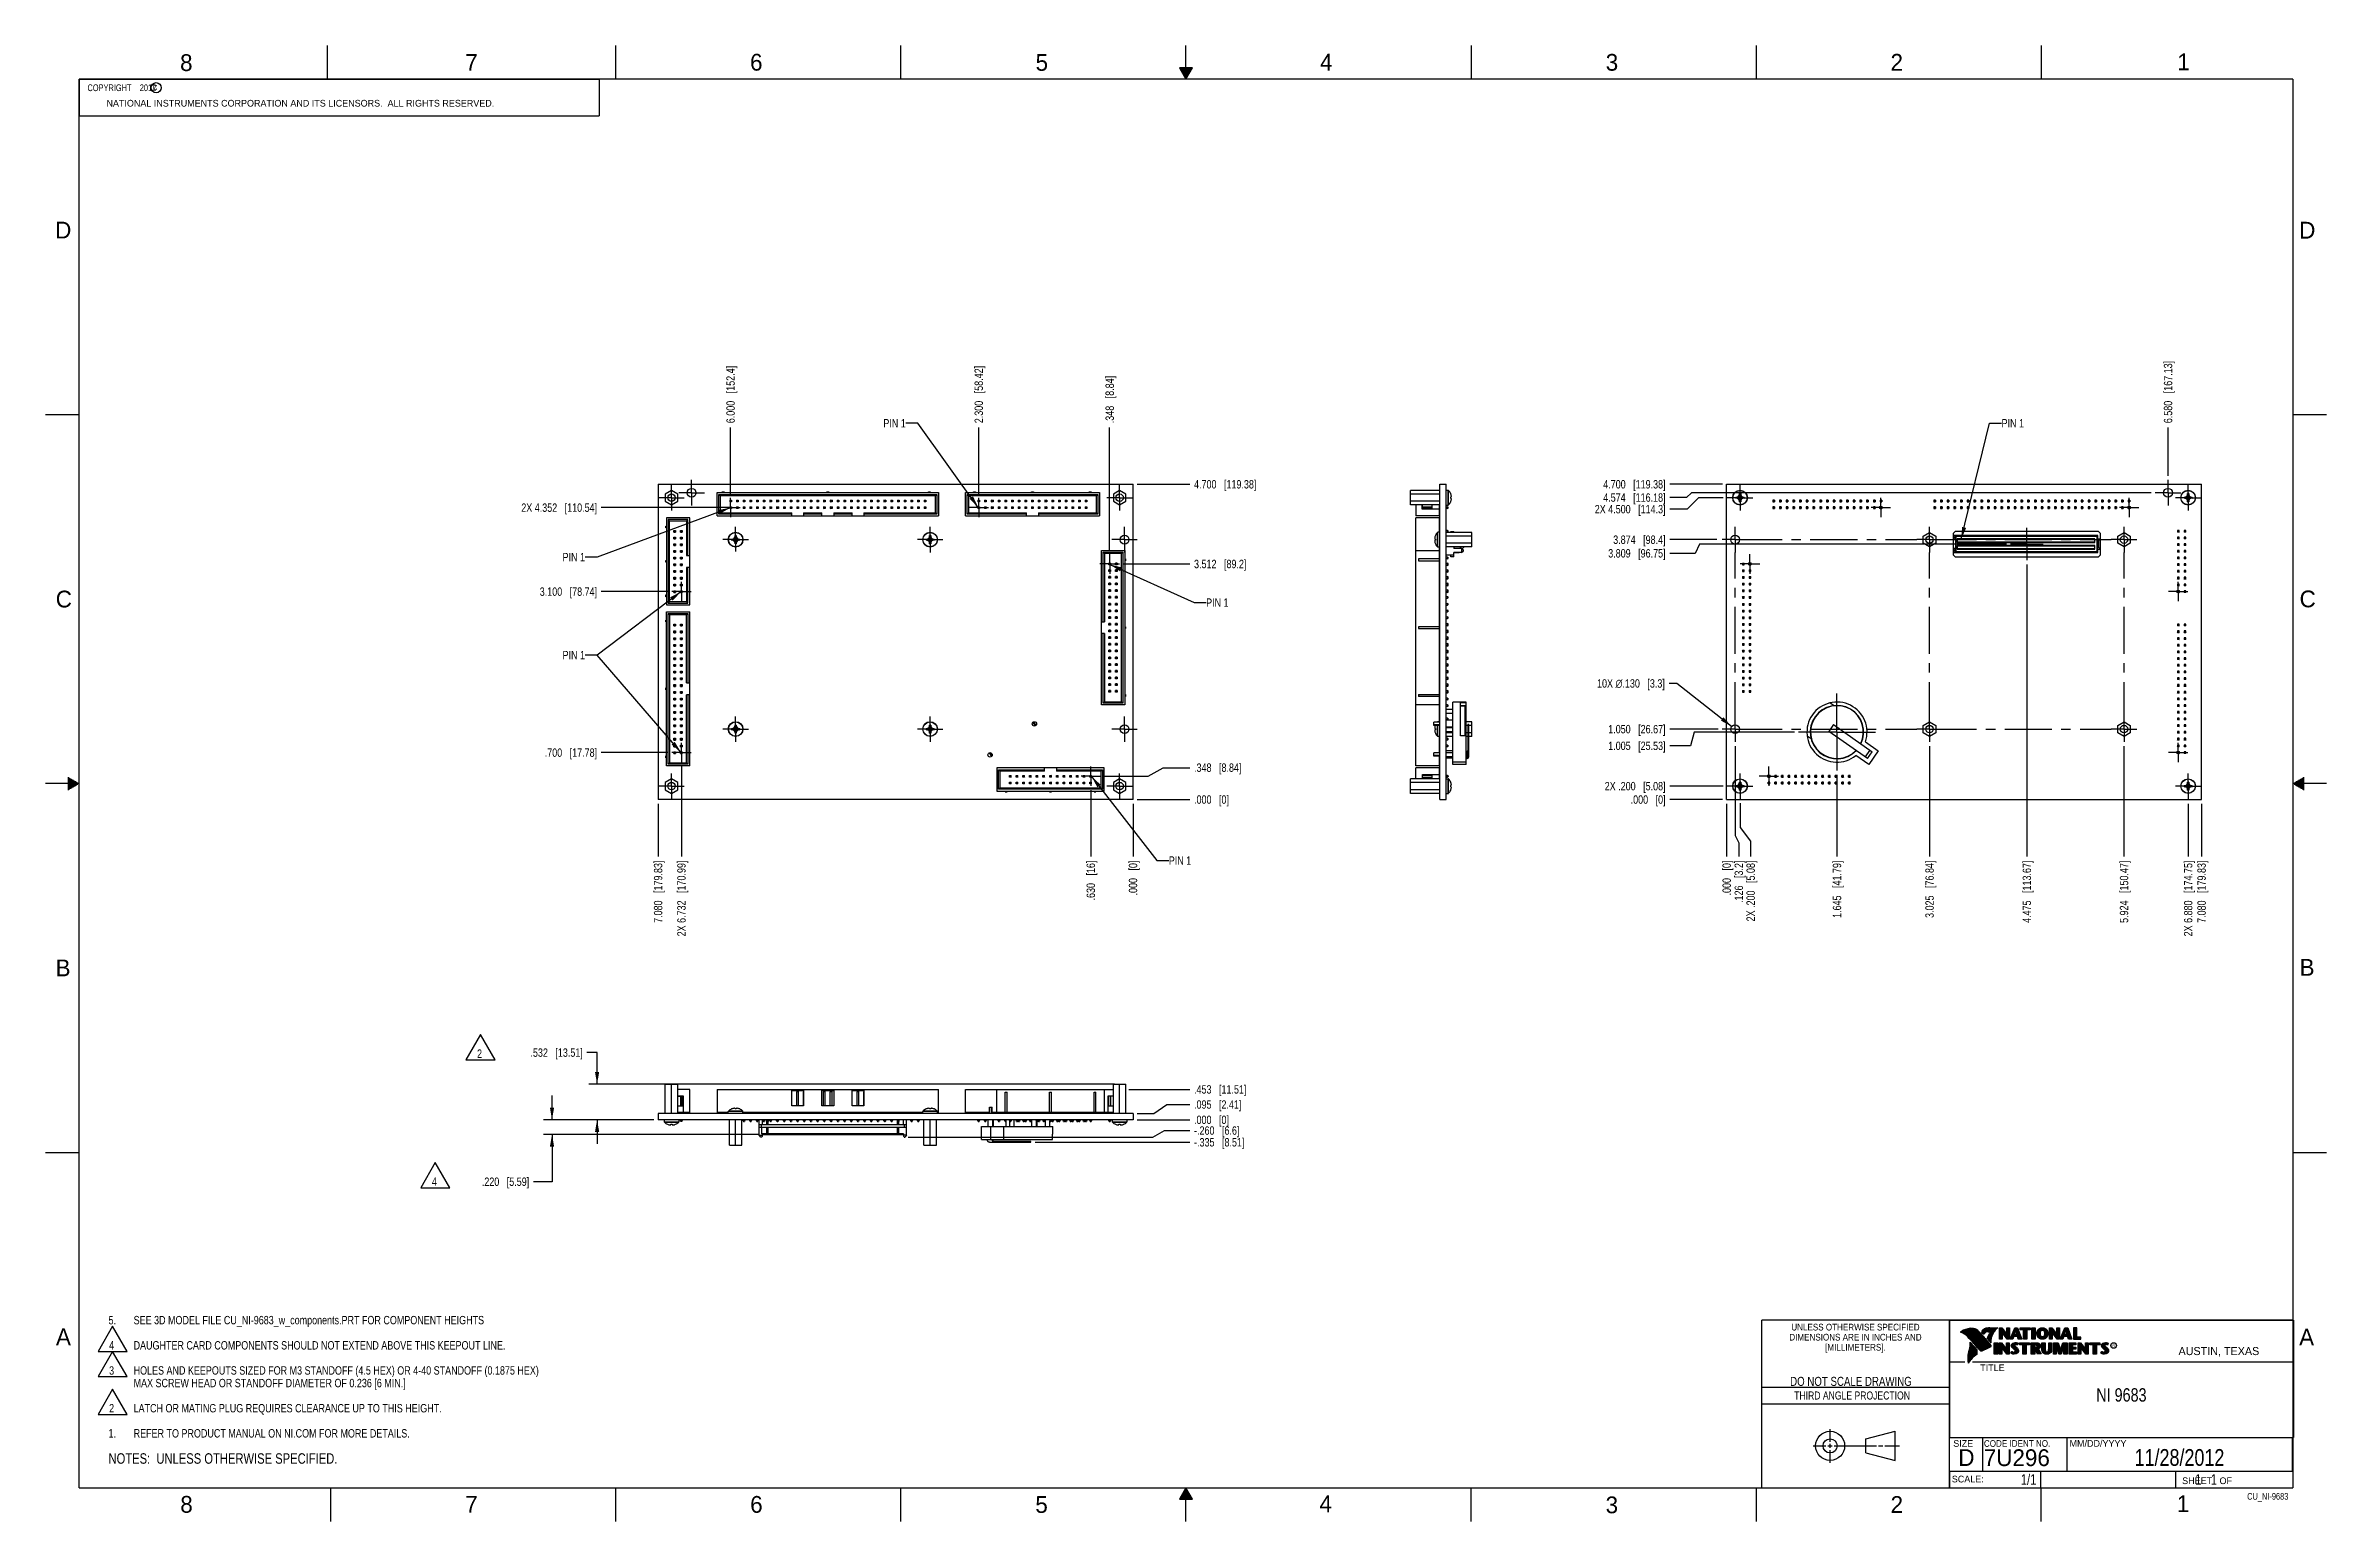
# Model space of a CAD drawing. Header units: inches. Extents: x 0 to 34, y 0 to 22.
import ezdxf

# ---------------------------------------------------------------- set-up
doc = ezdxf.new("R2010")
doc.units = ezdxf.units.IN
doc.header["$LTSCALE"] = 1.87
doc.header["$MEASUREMENT"] = 0
doc.linetypes.add('CENTER', pattern=[0.6, 0.375, -0.075, 0.075, -0.075])
doc.layers.get('0').update_dxf_attribs({"linetype": 'CONTINUOUS'})
for name, color, linetype in [('02___PRT_ALL_AXES', 7, 'CONTINUOUS'), ('DEFAULT_1', 7, 'CENTER'), ('DETAIL', 7, 'CONTINUOUS'), ('DIMENSIONS', 7, 'CONTINUOUS'), ('NOTE', 7, 'CONTINUOUS')]:
    doc.layers.add(name, color=color, linetype=linetype)
doc.styles.get("Standard").update_dxf_attribs({"font": 'txt', "width": 0.8})
doc.styles.add('TEXTSTYLE_2', font='txt')
doc.styles.add('TEXTSTYLE_3', font='txt', dxfattribs={"width": 0.9})
doc.dimstyles.new('DIMSTYLE_1', dxfattribs={"dimtxt": 0.125, "dimasz": 0.18, "dimexe": 0.18, "dimexo": 0.0625, "dimgap": 0.09, "dimtad": 0, "dimtih": 1, "dimtoh": 1, "dimdec": 3, "dimzin": 4, "dimdsep": 46, "dimtxsty": 'STANDARD', "dimblk": '_FILLED', "dimblk1": '_FILLED', "dimblk2": '_FILLED', "dimcen": 0.09, "dimadec": 0, "dimazin": 0, "dimtp": 0.001, "dimtm": 0.001, "dimtfac": 1, "dimtdec": 3, "dimtofl": 0, "dimtmove": 0, "dimatfit": 3, "dimldrblk": '_FILLED', "dimfxl": 1, "dimtolj": 1, "dimtzin": 4, "dimarcsym": 0})
doc.dimstyles.new('DIMSTYLE_2', dxfattribs={"dimtxt": 0.125, "dimasz": 0.18, "dimexe": 0.18, "dimexo": 0.0625, "dimgap": 0.09, "dimtad": 0, "dimtih": 1, "dimtoh": 1, "dimdec": 3, "dimzin": 4, "dimdsep": 46, "dimtxsty": 'STANDARD', "dimblk": '_FILLED', "dimblk1": '_FILLED', "dimblk2": '_FILLED', "dimcen": 0.09, "dimadec": 0, "dimazin": 0, "dimtp": 0.001, "dimtm": 0.001, "dimtfac": 1, "dimtdec": 3, "dimtofl": 0, "dimtmove": 0, "dimatfit": 3, "dimldrblk": '_FILLED', "dimfxl": 1, "dimtolj": 1, "dimtzin": 4, "dimarcsym": 0})
doc.dimstyles.new('DIMSTYLE_3', dxfattribs={"dimtxt": 0.125, "dimasz": 0.18, "dimexe": 0.18, "dimexo": 0.0625, "dimgap": 0.09, "dimtad": 0, "dimtih": 1, "dimtoh": 1, "dimdec": 3, "dimzin": 4, "dimdsep": 46, "dimtxsty": 'STANDARD', "dimblk": '_FILLED', "dimblk1": '_FILLED', "dimblk2": '_FILLED', "dimcen": 0.09, "dimadec": 0, "dimazin": 0, "dimtp": 0.001, "dimtm": 0.001, "dimtfac": 1, "dimtdec": 3, "dimtofl": 0, "dimtmove": 0, "dimatfit": 3, "dimldrblk": '_FILLED', "dimfxl": 1, "dimtolj": 1, "dimtzin": 4, "dimarcsym": 0})
doc.dimstyles.get("Standard").update_dxf_attribs({"dimtxt": 0.125, "dimasz": 0.18, "dimexe": 0.18, "dimexo": 0.0625, "dimgap": 0.09, "dimtad": 0, "dimtih": 1, "dimtoh": 1, "dimdec": 3, "dimzin": 4, "dimdsep": 46, "dimtxsty": 'STANDARD', "dimblk": '_FILLED', "dimblk1": '_FILLED', "dimblk2": '_FILLED', "dimcen": 0.09, "dimadec": 0, "dimazin": 0, "dimtol": 1, "dimtp": 0.01, "dimtm": 0.01, "dimtfac": 1, "dimtdec": 3, "dimtofl": 0, "dimtmove": 0, "dimatfit": 3, "dimldrblk": '_FILLED', "dimfxl": 1, "dimtolj": 1, "dimtzin": 4, "dimarcsym": 0})

msp = doc.modelspace()

# ---------------------------------------------------------------- texts
at = {"color": 2, "linetype": 'Continuous', "line_spacing_factor": 0.9}
for s, insert, char_height, width, attachment_point, style in [('8', (2.0046, 21.8713), 0.25, 0.25, 1, 'TEXTSTYLE_2'), ('7', (6.2556, 21.8743), 0.25, 0.25, 1, 'TEXTSTYLE_2'), ('6', (10.5012, 21.8772), 0.25, 0.25, 1, 'TEXTSTYLE_2'), ('5', (14.7577, 21.8747), 0.25, 0.25, 1, 'TEXTSTYLE_2'), ('4', (18.9977, 21.8777), 0.25, 0.25, 1, 'TEXTSTYLE_2'), ('3', (23.257, 21.8759), 0.25, 0.25, 1, 'TEXTSTYLE_2'), ('2', (27.5025, 21.8762), 0.25, 0.25, 1, 'TEXTSTYLE_2'), ('1', (31.7781, 21.8826), 0.25, 0.25, 1, 'TEXTSTYLE_2'), ('NATIONAL INSTRUMENTS CORPORATION AND ITS LICENSORS.  ALL RIGHTS RESERVED.', (0.9071, 21.1911), 0.1, 7.3, 1, 'TEXTSTYLE_2'), ('c', (1.599, 21.4388), 0.1, 0.1, 1, 'TEXTSTYLE_2'), ('D', (0.1424, 19.375), 0.25, 0.25, 1, 'TEXTSTYLE_2'), ('D', (33.5947, 19.3736), 0.25, 0.25, 1, 'TEXTSTYLE_2'), ('C', (0.1508, 13.8746), 0.25, 0.25, 1, 'TEXTSTYLE_2'), ('C', (33.6004, 13.8767), 0.25, 0.25, 1, 'TEXTSTYLE_2'), ('B', (0.1484, 8.3757), 0.25, 0.25, 1, 'TEXTSTYLE_2'), ('B', (33.6006, 8.3845), 0.25, 0.25, 1, 'TEXTSTYLE_2'), ('A', (0.1541, 2.8761), 0.25, 0.25, 1, 'TEXTSTYLE_2'), ('DIMENSIONS ARE IN INCHES AND', (26.9799, 2.7959), 0.1, 2.52, 2, 'TEXTSTYLE_3'), ('UNLESS OTHERWISE SPECIFIED', (26.9799, 2.9459), 0.1, 2.34, 2, 'TEXTSTYLE_3'), ('A', (33.5939, 2.8728), 0.25, 0.25, 1, 'TEXTSTYLE_2'), ('[MILLIMETERS].', (26.9799, 2.6459), 0.1, 1.26, 2, 'TEXTSTYLE_3'), ('R', (30.8076, 2.6413), 0.042, 0.041979, 1, 'TEXTSTYLE_2'), ('AUSTIN, TEXAS', (31.7957, 2.599), 0.12, 1.56, 1, 'TEXTSTYLE_2'), ('TITLE', (28.8397, 2.3397), 0.1, 0.5, 1, 'TEXTSTYLE_2'), ('SIZE', (28.4379, 1.2118), 0.1, 0.4, 1, 'TEXTSTYLE_2'), ('CODE IDENT NO.', (28.8949, 1.2115), 0.1, 1.26, 1, 'TEXTSTYLE_3'), ('MM/DD/YYYY', (30.1721, 1.2121), 0.1, 1, 1, 'TEXTSTYLE_2'), ('SCALE:', (28.4164, 0.6806), 0.1, 0.6, 1, 'TEXTSTYLE_2'), ('8', (2.0074, 0.3791), 0.25, 0.25, 1, 'TEXTSTYLE_2'), ('7', (6.2553, 0.3787), 0.25, 0.25, 1, 'TEXTSTYLE_2'), ('6', (10.5033, 0.3784), 0.25, 0.25, 1, 'TEXTSTYLE_2'), ('5', (14.754, 0.3762), 0.25, 0.25, 1, 'TEXTSTYLE_2'), ('4', (18.9884, 0.3869), 0.25, 0.25, 1, 'TEXTSTYLE_2'), ('3', (23.2555, 0.371), 0.25, 0.25, 1, 'TEXTSTYLE_2'), ('2', (27.5035, 0.3763), 0.25, 0.25, 1, 'TEXTSTYLE_2'), ('1', (31.7706, 0.389), 0.25, 0.25, 1, 'TEXTSTYLE_2'), ('SHEET   OF', (31.8499, 0.6557), 0.1, 1, 1, 'TEXTSTYLE_2')]:
    msp.add_mtext(s, dxfattribs=dict(at, insert=insert, char_height=char_height, width=width, attachment_point=attachment_point, style=style))
at = {"color": 7, "linetype": 'Continuous', "insert": (26.9127, 2.1549), "char_height": 0.135, "width": 2.16, "attachment_point": 2, "line_spacing_factor": 0.9}
msp.add_mtext('DO NOT SCALE DRAWING', dxfattribs=at)
at = {"color": 2, "linetype": 'Continuous', "insert": (26.9296, 1.9368), "char_height": 0.12, "width": 2.112, "attachment_point": 2, "line_spacing_factor": 0.9}
msp.add_mtext('THIRD ANGLE PROJECTION', dxfattribs=at)
at = {"color": 7, "linetype": 'Continuous', "char_height": 0.25, "attachment_point": 1, "line_spacing_factor": 0.9, "style": 'TEXTSTYLE_2'}
for s, insert, width in [('D  ', (28.5128, 1.0764), 0.75), ('7U296', (28.8928, 1.0745), 1.25)]:
    msp.add_mtext(s, dxfattribs=dict(at, insert=insert, width=width))
at = {"layer": 'DETAIL', "color": 2, "linetype": 'Continuous', "line_spacing_factor": 0.9}
for s, insert, char_height, width, attachment_point in [('  COPYRIGHT    2012', (0.5625, 21.4219), 0.1, 1.52, 1), ('PIN 1', (12.8229, 16.4331), 0.125, 0.5, 3), ('PIN 1', (29.1581, 16.4331), 0.125, 0.5, 1), ('PIN 1', (8.0408, 14.4376), 0.125, 0.5, 3), ('PIN 1', (17.3001, 13.759), 0.125, 0.5, 1), ('PIN 1', (8.0408, 12.9775), 0.125, 0.5, 3), ('PIN 1', (16.7435, 9.9137), 0.125, 0.5, 1), ('CU_NI-9683', (33.4328, 0.4236), 0.1, 0.8, 3)]:
    msp.add_mtext(s, dxfattribs=dict(at, insert=insert, char_height=char_height, width=width, attachment_point=attachment_point))
at = {"layer": 'DETAIL', "color": 7, "linetype": 'Continuous', "char_height": 0.15625, "line_spacing_factor": 0.9}
for s, insert, width, attachment_point in [('1/1', (29.677, 0.7032), 0.375, 3), ('     1   1', (31.8125, 0.7031), 1.25, 1)]:
    msp.add_mtext(s, dxfattribs=dict(at, insert=insert, width=width, attachment_point=attachment_point))
at = {"layer": 'NOTE', "color": 7, "linetype": 'Continuous', "attachment_point": 2, "line_spacing_factor": 0.9}
for s, insert, char_height, width in [('NI 9683\\P ', (30.9443, 1.9853), 0.2, 1.12), ('11/28/2012', (31.81, 1.078), 0.25, 2)]:
    msp.add_mtext(s, dxfattribs=dict(at, insert=insert, char_height=char_height, width=width))

# ---------------------------------------------------------------- blocks, each defined once
blk = doc.blocks.new('*D1')
at = {"layer": 'DIMENSIONS', "color": 2, "linetype": 'Continuous'}
for p, q in [((16.52, 6.082), (16.714, 6.214)), ((16.714, 6.214), (17.058, 6.214)), ((16.273, 6.082), (16.52, 6.082))]:
    blk.add_line(p, q, dxfattribs=at)
at = {"layer": 'DIMENSIONS', "color": 2, "linetype": 'Continuous', "insert": (17.12, 6.277), "char_height": 0.125, "width": 1.125, "attachment_point": 1, "line_spacing_factor": 0.9}
blk.add_mtext('.095{\\Ftxt.shx;\\W1.000000;\\H0.125000; }[2.41]', dxfattribs=at)
blk = doc.blocks.new('_FILLED')
at = {"color": 0, "linetype": 'ByBlock'}
blk.add_solid([(0, 0), (-1, 0.174), (-1, -0.174)], dxfattribs=at)
blk = doc.blocks.new('*D2')
at = {"layer": 'DIMENSIONS', "color": 2, "linetype": 'Continuous'}
blk.add_line((16.273, 5.987), (17.058, 5.987), dxfattribs=at)
at = {"layer": 'DIMENSIONS', "color": 2, "linetype": 'Continuous', "insert": (17.12, 6.049), "char_height": 0.125, "width": 0.825, "attachment_point": 1, "line_spacing_factor": 0.9}
blk.add_mtext('.000{\\Ftxt.shx;\\W1.000000;\\H0.125000; }[0]', dxfattribs=at)
blk = doc.blocks.new('*D3')
at = {"layer": 'DIMENSIONS', "color": 2, "linetype": 'Continuous'}
blk.add_line((16.148, 6.44), (17.058, 6.44), dxfattribs=at)
at = {"layer": 'DIMENSIONS', "color": 2, "linetype": 'Continuous', "insert": (17.12, 6.502), "char_height": 0.125, "width": 1.225, "attachment_point": 1, "line_spacing_factor": 0.9}
blk.add_mtext('.453{\\Ftxt.shx;\\W1.000000;\\H0.125000; }[11.51]', dxfattribs=at)
blk = doc.blocks.new('*D4')
at = {"layer": 'DIMENSIONS', "color": 2, "linetype": 'Continuous'}
for p, q in [((8.221, 6.989), (8.07, 6.989)), ((8.221, 6.519), (8.221, 6.989)), ((15.935, 6.519), (8.096, 6.519)), ((9.068, 5.987), (8.096, 5.987)), ((8.221, 5.987), (8.221, 5.627))]:
    blk.add_line(p, q, dxfattribs=at)
at = {"layer": 'DIMENSIONS', "color": 2, "linetype": 'Continuous', "xscale": 0.18, "yscale": 0.18, "zscale": 0.18}
for p, rotation in [((8.221, 6.519), 270), ((8.221, 5.987), 90)]:
    blk.add_blockref('_FILLED', p, dxfattribs=dict(at, rotation=rotation))
at = {"layer": 'DIMENSIONS', "color": 2, "linetype": 'Continuous', "insert": (8.008, 7.051), "char_height": 0.125, "width": 1.225, "attachment_point": 3, "line_spacing_factor": 0.9}
blk.add_mtext('.532{\\Ftxt.shx;\\W1.000000;\\H0.125000; }[13.51]', dxfattribs=at)
blk = doc.blocks.new('*D5')
at = {"layer": 'DIMENSIONS', "color": 2, "linetype": 'Continuous'}
blk.add_line((14.75, 5.652), (17.058, 5.652), dxfattribs=at)
at = {"layer": 'DIMENSIONS', "color": 2, "linetype": 'Continuous', "insert": (17.12, 5.714), "char_height": 0.125, "width": 1.225, "attachment_point": 1, "line_spacing_factor": 0.9}
blk.add_mtext('-.335{\\Ftxt.shx;\\W1.000000;\\H0.125000; }[8.51]', dxfattribs=at)
blk = doc.blocks.new('*D6')
at = {"layer": 'DIMENSIONS', "color": 2, "linetype": 'Continuous'}
for p, q in [((16.505, 5.727), (16.68, 5.827)), ((16.68, 5.827), (17.058, 5.827)), ((12.859, 5.727), (16.505, 5.727))]:
    blk.add_line(p, q, dxfattribs=at)
at = {"layer": 'DIMENSIONS', "color": 2, "linetype": 'Continuous', "insert": (17.12, 5.889), "char_height": 0.125, "width": 1.125, "attachment_point": 1, "line_spacing_factor": 0.9}
blk.add_mtext('-.260{\\Ftxt.shx;\\W1.000000;\\H0.125000; }[6.6]', dxfattribs=at)
blk = doc.blocks.new('*D7')
at = {"layer": 'DIMENSIONS', "color": 2, "linetype": 'Continuous'}
blk.add_line((16.273, 15.461), (17.058, 15.461), dxfattribs=at)
at = {"layer": 'DIMENSIONS', "color": 2, "linetype": 'Continuous', "insert": (17.12, 15.523), "char_height": 0.125, "width": 1.425, "attachment_point": 1, "line_spacing_factor": 0.9}
blk.add_mtext('4.700{\\Ftxt.shx;\\W1.000000;\\H0.125000; }[119.38]', dxfattribs=at)
blk = doc.blocks.new('*D8')
at = {"layer": 'DIMENSIONS', "color": 2, "linetype": 'Continuous'}
blk.add_line((16.273, 10.761), (17.058, 10.761), dxfattribs=at)
at = {"layer": 'DIMENSIONS', "color": 2, "linetype": 'Continuous', "insert": (17.12, 10.823), "char_height": 0.125, "width": 0.825, "attachment_point": 1, "line_spacing_factor": 0.9}
blk.add_mtext('.000{\\Ftxt.shx;\\W1.000000;\\H0.125000; }[0]', dxfattribs=at)
blk = doc.blocks.new('*D9')
at = {"layer": 'DIMENSIONS', "color": 2, "linetype": 'Continuous'}
blk.add_line((9.271, 11.461), (8.283, 11.461), dxfattribs=at)
at = {"layer": 'DIMENSIONS', "color": 2, "linetype": 'Continuous', "insert": (8.221, 11.523), "char_height": 0.125, "width": 1.225, "attachment_point": 3, "line_spacing_factor": 0.9}
blk.add_mtext('.700{\\Ftxt.shx;\\W1.000000;\\H0.125000; }[17.78]', dxfattribs=at)
blk = doc.blocks.new('*D10')
at = {"layer": 'DIMENSIONS', "color": 2, "linetype": 'Continuous'}
blk.add_line((9.271, 13.861), (8.283, 13.861), dxfattribs=at)
at = {"layer": 'DIMENSIONS', "color": 2, "linetype": 'Continuous', "insert": (8.221, 13.923), "char_height": 0.125, "width": 1.325, "attachment_point": 3, "line_spacing_factor": 0.9}
blk.add_mtext('3.100{\\Ftxt.shx;\\W1.000000;\\H0.125000; }[78.74]', dxfattribs=at)
blk = doc.blocks.new('*D11')
at = {"layer": 'DIMENSIONS', "color": 2, "linetype": 'Continuous'}
blk.add_line((10.075, 15.113), (8.283, 15.113), dxfattribs=at)
at = {"layer": 'DIMENSIONS', "color": 2, "linetype": 'Continuous', "insert": (8.221, 15.175), "char_height": 0.125, "width": 1.725, "attachment_point": 3, "line_spacing_factor": 0.9}
blk.add_mtext('2X 4.352{\\Ftxt.shx;\\W1.000000;\\H0.125000; }[110.54]', dxfattribs=at)
blk = doc.blocks.new('*D12')
at = {"layer": 'DIMENSIONS', "color": 2, "linetype": 'Continuous'}
blk.add_line((16.07, 14.273), (17.058, 14.273), dxfattribs=at)
at = {"layer": 'DIMENSIONS', "color": 2, "linetype": 'Continuous', "insert": (17.12, 14.335), "char_height": 0.125, "width": 1.225, "attachment_point": 1, "line_spacing_factor": 0.9}
blk.add_mtext('3.512{\\Ftxt.shx;\\W1.000000;\\H0.125000; }[89.2]', dxfattribs=at)
blk = doc.blocks.new('*D13')
at = {"layer": 'DIMENSIONS', "color": 2, "linetype": 'Continuous'}
for p, q in [((16.436, 11.109), (16.66, 11.236)), ((16.66, 11.236), (17.058, 11.236)), ((15.788, 11.109), (16.436, 11.109))]:
    blk.add_line(p, q, dxfattribs=at)
at = {"layer": 'DIMENSIONS', "color": 2, "linetype": 'Continuous', "insert": (17.12, 11.299), "char_height": 0.125, "width": 1.125, "attachment_point": 1, "line_spacing_factor": 0.9}
blk.add_mtext('.348{\\Ftxt.shx;\\W1.000000;\\H0.125000; }[8.84]', dxfattribs=at)
blk = doc.blocks.new('*D14')
at = {"layer": 'DIMENSIONS', "color": 2, "linetype": 'Continuous'}
for p, q in [((16.21, 10.698), (16.21, 10.39)), ((16.21, 10.39), (16.21, 10.253)), ((16.21, 10.253), (16.21, 9.914))]:
    blk.add_line(p, q, dxfattribs=at)
at = {"layer": 'DIMENSIONS', "color": 2, "linetype": 'Continuous', "insert": (16.148, 9.851), "char_height": 0.125, "width": 0.825, "attachment_point": 3, "rotation": 90, "line_spacing_factor": 0.9}
blk.add_mtext('.000{\\Ftxt.shx;\\W1.000000;\\H0.125000; }[0]', dxfattribs=at)
blk = doc.blocks.new('*D15')
at = {"layer": 'DIMENSIONS', "color": 2, "linetype": 'Continuous'}
blk.add_line((15.58, 10.902), (15.58, 9.914), dxfattribs=at)
at = {"layer": 'DIMENSIONS', "color": 2, "linetype": 'Continuous', "insert": (15.518, 9.851), "char_height": 0.125, "width": 0.925, "attachment_point": 3, "rotation": 90, "line_spacing_factor": 0.9}
blk.add_mtext('.630{\\Ftxt.shx;\\W1.000000;\\H0.125000; }[16]', dxfattribs=at)
blk = doc.blocks.new('*D16')
at = {"layer": 'DIMENSIONS', "color": 2, "linetype": 'Continuous'}
blk.add_line((9.13, 10.698), (9.13, 9.914), dxfattribs=at)
at = {"layer": 'DIMENSIONS', "color": 2, "linetype": 'Continuous', "insert": (9.068, 9.851), "char_height": 0.125, "width": 1.425, "attachment_point": 3, "rotation": 90, "line_spacing_factor": 0.9}
blk.add_mtext('7.080{\\Ftxt.shx;\\W1.000000;\\H0.125000; }[179.83]', dxfattribs=at)
blk = doc.blocks.new('*D17')
at = {"layer": 'DIMENSIONS', "color": 2, "linetype": 'Continuous'}
blk.add_line((9.479, 11.253), (9.479, 9.914), dxfattribs=at)
at = {"layer": 'DIMENSIONS', "color": 2, "linetype": 'Continuous', "insert": (9.416, 9.851), "char_height": 0.125, "width": 1.725, "attachment_point": 3, "rotation": 90, "line_spacing_factor": 0.9}
blk.add_mtext('2X 6.732{\\Ftxt.shx;\\W1.000000;\\H0.125000; }[170.99]', dxfattribs=at)
blk = doc.blocks.new('*D18')
at = {"layer": 'DIMENSIONS', "color": 2, "linetype": 'Continuous'}
blk.add_line((15.862, 14.48), (15.862, 16.308), dxfattribs=at)
at = {"layer": 'DIMENSIONS', "color": 2, "linetype": 'Continuous', "insert": (15.8, 16.371), "char_height": 0.125, "width": 1.125, "attachment_point": 1, "rotation": 90, "line_spacing_factor": 0.9}
blk.add_mtext('.348{\\Ftxt.shx;\\W1.000000;\\H0.125000; }[8.84]', dxfattribs=at)
blk = doc.blocks.new('*D19')
at = {"layer": 'DIMENSIONS', "color": 2, "linetype": 'Continuous'}
blk.add_line((13.91, 15.32), (13.91, 16.308), dxfattribs=at)
at = {"layer": 'DIMENSIONS', "color": 2, "linetype": 'Continuous', "insert": (13.848, 16.371), "char_height": 0.125, "width": 1.325, "attachment_point": 1, "rotation": 90, "line_spacing_factor": 0.9}
blk.add_mtext('2.300{\\Ftxt.shx;\\W1.000000;\\H0.125000; }[58.42]', dxfattribs=at)
blk = doc.blocks.new('*D20')
at = {"layer": 'DIMENSIONS', "color": 2, "linetype": 'Continuous'}
blk.add_line((10.21, 15.32), (10.21, 16.308), dxfattribs=at)
at = {"layer": 'DIMENSIONS', "color": 2, "linetype": 'Continuous', "insert": (10.148, 16.371), "char_height": 0.125, "width": 1.325, "attachment_point": 1, "rotation": 90, "line_spacing_factor": 0.9}
blk.add_mtext('6.000{\\Ftxt.shx;\\W1.000000;\\H0.125000; }[152.4]', dxfattribs=at)
blk = doc.blocks.new('*D21')
at = {"layer": 'DIMENSIONS', "color": 2, "linetype": 'Continuous'}
blk.add_line((25.007, 10.961), (24.212, 10.961), dxfattribs=at)
at = {"layer": 'DIMENSIONS', "color": 2, "linetype": 'Continuous', "insert": (24.149, 11.023), "char_height": 0.125, "width": 1.425, "attachment_point": 3, "line_spacing_factor": 0.9}
blk.add_mtext('2X .200{\\Ftxt.shx;\\W1.000000;\\H0.125000; }[5.08]', dxfattribs=at)
blk = doc.blocks.new('*D22')
at = {"layer": 'DIMENSIONS', "color": 2, "linetype": 'Continuous'}
blk.add_line((24.997, 10.761), (24.212, 10.761), dxfattribs=at)
at = {"layer": 'DIMENSIONS', "color": 2, "linetype": 'Continuous', "insert": (24.149, 10.823), "char_height": 0.125, "width": 0.825, "attachment_point": 3, "line_spacing_factor": 0.9}
blk.add_mtext('.000{\\Ftxt.shx;\\W1.000000;\\H0.125000; }[0]', dxfattribs=at)
blk = doc.blocks.new('*D23')
at = {"layer": 'DIMENSIONS', "color": 2, "linetype": 'Continuous'}
blk.add_line((24.933, 11.811), (24.212, 11.811), dxfattribs=at)
at = {"layer": 'DIMENSIONS', "color": 2, "linetype": 'Continuous', "insert": (24.149, 11.873), "char_height": 0.125, "width": 1.325, "attachment_point": 3, "line_spacing_factor": 0.9}
blk.add_mtext('1.050{\\Ftxt.shx;\\W1.000000;\\H0.125000; }[26.67]', dxfattribs=at)
blk = doc.blocks.new('*D24')
at = {"layer": 'DIMENSIONS', "color": 2, "linetype": 'Continuous'}
blk.add_line((24.914, 14.635), (24.212, 14.635), dxfattribs=at)
at = {"layer": 'DIMENSIONS', "color": 2, "linetype": 'Continuous', "insert": (24.149, 14.697), "char_height": 0.125, "width": 1.225, "attachment_point": 3, "line_spacing_factor": 0.9}
blk.add_mtext('3.874{\\Ftxt.shx;\\W1.000000;\\H0.125000; }[98.4]', dxfattribs=at)
blk = doc.blocks.new('*D25')
at = {"layer": 'DIMENSIONS', "color": 2, "linetype": 'Continuous'}
for p, q in [((24.473, 15.089), (24.212, 15.089)), ((24.639, 15.261), (24.473, 15.089)), ((25.007, 15.261), (24.639, 15.261))]:
    blk.add_line(p, q, dxfattribs=at)
at = {"layer": 'DIMENSIONS', "color": 2, "linetype": 'Continuous', "insert": (24.149, 15.152), "char_height": 0.125, "width": 1.625, "attachment_point": 3, "line_spacing_factor": 0.9}
blk.add_mtext('2X 4.500{\\Ftxt.shx;\\W1.000000;\\H0.125000; }[114.3]', dxfattribs=at)
blk = doc.blocks.new('*D26')
at = {"layer": 'DIMENSIONS', "color": 2, "linetype": 'Continuous'}
blk.add_line((24.997, 15.461), (24.212, 15.461), dxfattribs=at)
at = {"layer": 'DIMENSIONS', "color": 2, "linetype": 'Continuous', "insert": (24.149, 15.523), "char_height": 0.125, "width": 1.425, "attachment_point": 3, "line_spacing_factor": 0.9}
blk.add_mtext('4.700{\\Ftxt.shx;\\W1.000000;\\H0.125000; }[119.38]', dxfattribs=at)
blk = doc.blocks.new('*D27')
at = {"layer": 'DIMENSIONS', "color": 2, "linetype": 'Continuous'}
for p, q in [((24.538, 15.335), (24.463, 15.262)), ((31.387, 15.335), (24.538, 15.335)), ((24.463, 15.262), (24.212, 15.262))]:
    blk.add_line(p, q, dxfattribs=at)
at = {"layer": 'DIMENSIONS', "color": 2, "linetype": 'Continuous', "insert": (24.149, 15.325), "char_height": 0.125, "width": 1.425, "attachment_point": 3, "line_spacing_factor": 0.9}
blk.add_mtext('4.574{\\Ftxt.shx;\\W1.000000;\\H0.125000; }[116.18]', dxfattribs=at)
blk = doc.blocks.new('*D28')
at = {"layer": 'DIMENSIONS', "color": 2, "linetype": 'Continuous'}
for p, q in [((25.185, 11.558), (25.185, 10.224)), ((25.185, 10.224), (25.241, 10.117)), ((25.241, 10.117), (25.241, 9.914))]:
    blk.add_line(p, q, dxfattribs=at)
at = {"layer": 'DIMENSIONS', "color": 2, "linetype": 'Continuous', "insert": (25.178, 9.851), "char_height": 0.125, "width": 1.025, "attachment_point": 3, "rotation": 90, "line_spacing_factor": 0.9}
blk.add_mtext('.126{\\Ftxt.shx;\\W1.000000;\\H0.125000; }[3.2]', dxfattribs=at)
blk = doc.blocks.new('*D29')
at = {"layer": 'DIMENSIONS', "color": 2, "linetype": 'Continuous'}
blk.add_line((25.059, 10.698), (25.059, 9.914), dxfattribs=at)
at = {"layer": 'DIMENSIONS', "color": 2, "linetype": 'Continuous', "insert": (24.997, 9.851), "char_height": 0.125, "width": 0.825, "attachment_point": 3, "rotation": 90, "line_spacing_factor": 0.9}
blk.add_mtext('.000{\\Ftxt.shx;\\W1.000000;\\H0.125000; }[0]', dxfattribs=at)
blk = doc.blocks.new('*D30')
at = {"layer": 'DIMENSIONS', "color": 2, "linetype": 'Continuous'}
for p, q in [((25.259, 10.708), (25.259, 10.345)), ((25.259, 10.345), (25.417, 10.142)), ((25.417, 10.142), (25.417, 9.914))]:
    blk.add_line(p, q, dxfattribs=at)
at = {"layer": 'DIMENSIONS', "color": 2, "linetype": 'Continuous', "insert": (25.355, 9.851), "char_height": 0.125, "width": 1.425, "attachment_point": 3, "rotation": 90, "line_spacing_factor": 0.9}
blk.add_mtext('2X .200{\\Ftxt.shx;\\W1.000000;\\H0.125000; }[5.08]', dxfattribs=at)
blk = doc.blocks.new('*D31')
at = {"layer": 'DIMENSIONS', "color": 2, "linetype": 'Continuous'}
blk.add_line((28.084, 11.558), (28.084, 9.914), dxfattribs=at)
at = {"layer": 'DIMENSIONS', "color": 2, "linetype": 'Continuous', "insert": (28.022, 9.851), "char_height": 0.125, "width": 1.325, "attachment_point": 3, "rotation": 90, "line_spacing_factor": 0.9}
blk.add_mtext('3.025{\\Ftxt.shx;\\W1.000000;\\H0.125000; }[76.84]', dxfattribs=at)
blk = doc.blocks.new('*D32')
at = {"layer": 'DIMENSIONS', "color": 2, "linetype": 'Continuous'}
blk.add_line((30.983, 11.558), (30.983, 9.914), dxfattribs=at)
at = {"layer": 'DIMENSIONS', "color": 2, "linetype": 'Continuous', "insert": (30.921, 9.851), "char_height": 0.125, "width": 1.425, "attachment_point": 3, "rotation": 90, "line_spacing_factor": 0.9}
blk.add_mtext('5.924{\\Ftxt.shx;\\W1.000000;\\H0.125000; }[150.47]', dxfattribs=at)
blk = doc.blocks.new('*D33')
at = {"layer": 'DIMENSIONS', "color": 2, "linetype": 'Continuous'}
blk.add_line((31.939, 10.697), (31.939, 9.914), dxfattribs=at)
at = {"layer": 'DIMENSIONS', "color": 2, "linetype": 'Continuous', "insert": (31.877, 9.851), "char_height": 0.125, "width": 1.725, "attachment_point": 3, "rotation": 90, "line_spacing_factor": 0.9}
blk.add_mtext('2X 6.880{\\Ftxt.shx;\\W1.000000;\\H0.125000; }[174.75]', dxfattribs=at)
blk = doc.blocks.new('*D34')
at = {"layer": 'DIMENSIONS', "color": 2, "linetype": 'Continuous'}
blk.add_line((32.139, 10.698), (32.139, 9.914), dxfattribs=at)
at = {"layer": 'DIMENSIONS', "color": 2, "linetype": 'Continuous', "insert": (32.077, 9.851), "char_height": 0.125, "width": 1.425, "attachment_point": 3, "rotation": 90, "line_spacing_factor": 0.9}
blk.add_mtext('7.080{\\Ftxt.shx;\\W1.000000;\\H0.125000; }[179.83]', dxfattribs=at)
blk = doc.blocks.new('*D35')
at = {"layer": 'DIMENSIONS', "color": 2, "linetype": 'Continuous'}
blk.add_line((31.639, 15.587), (31.639, 16.308), dxfattribs=at)
at = {"layer": 'DIMENSIONS', "color": 2, "linetype": 'Continuous', "insert": (31.577, 16.371), "char_height": 0.125, "width": 1.425, "attachment_point": 1, "rotation": 90, "line_spacing_factor": 0.9}
blk.add_mtext('6.580{\\Ftxt.shx;\\W1.000000;\\H0.125000; }[167.13]', dxfattribs=at)
blk = doc.blocks.new('*D36')
at = {"layer": 'DIMENSIONS', "color": 2, "linetype": 'Continuous'}
for p, q in [((24.318, 12.492), (24.201, 12.492)), ((25.134, 11.851), (24.318, 12.492))]:
    blk.add_line(p, q, dxfattribs=at)
at = {"layer": 'DIMENSIONS', "color": 2, "linetype": 'Continuous', "xscale": 0.18, "yscale": 0.18, "zscale": 0.18, "rotation": 321.8486488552}
blk.add_blockref('_FILLED', (25.134, 11.851), dxfattribs=at)
at = {"layer": 'DIMENSIONS', "color": 2, "linetype": 'Continuous', "insert": (24.138, 12.554), "char_height": 0.125, "width": 1.59167, "attachment_point": 3, "line_spacing_factor": 0.9}
blk.add_mtext('10X \\Fgdt;{\\Fgdt;n}\\Ftxt;.130{\\Ftxt.shx;\\W1.000000;\\H0.125000; }[3.3]', dxfattribs=at)
blk = doc.blocks.new('*D37')
at = {"layer": 'DIMENSIONS', "color": 2, "linetype": 'Continuous'}
for p, q in [((7.549, 5.987), (7.549, 6.347)), ((9.068, 5.987), (7.424, 5.987)), ((10.622, 5.767), (7.424, 5.767)), ((7.549, 5.767), (7.549, 5.064)), ((7.549, 5.064), (7.272, 5.064))]:
    blk.add_line(p, q, dxfattribs=at)
at = {"layer": 'DIMENSIONS', "color": 2, "linetype": 'Continuous', "xscale": 0.18, "yscale": 0.18, "zscale": 0.18}
for p, rotation in [((7.549, 5.987), 270), ((7.549, 5.767), 90)]:
    blk.add_blockref('_FILLED', p, dxfattribs=dict(at, rotation=rotation))
at = {"layer": 'DIMENSIONS', "color": 2, "linetype": 'Continuous', "insert": (7.209, 5.126), "char_height": 0.125, "width": 1.125, "attachment_point": 3, "line_spacing_factor": 0.9}
blk.add_mtext('.220{\\Ftxt.shx;\\W1.000000;\\H0.125000; }[5.59]', dxfattribs=at)
blk = doc.blocks.new('*D38')
at = {"layer": 'DIMENSIONS', "color": 2, "linetype": 'Continuous'}
blk.add_line((29.534, 14.264), (29.534, 9.914), dxfattribs=at)
at = {"layer": 'DIMENSIONS', "color": 2, "linetype": 'Continuous', "insert": (29.472, 9.851), "char_height": 0.125, "width": 1.425, "attachment_point": 3, "rotation": 90, "line_spacing_factor": 0.9}
blk.add_mtext('4.475{\\Ftxt.shx;\\W1.000000;\\H0.125000; }[113.67]', dxfattribs=at)
blk = doc.blocks.new('*D39')
at = {"layer": 'DIMENSIONS', "color": 2, "linetype": 'Continuous'}
for p, q in [((24.588, 14.431), (24.212, 14.431)), ((24.655, 14.57), (24.588, 14.431)), ((29.229, 14.57), (24.655, 14.57))]:
    blk.add_line(p, q, dxfattribs=at)
at = {"layer": 'DIMENSIONS', "color": 2, "linetype": 'Continuous', "insert": (24.149, 14.494), "char_height": 0.125, "width": 1.325, "attachment_point": 3, "line_spacing_factor": 0.9}
blk.add_mtext('3.809{\\Ftxt.shx;\\W1.000000;\\H0.125000; }[96.75]', dxfattribs=at)
blk = doc.blocks.new('*D40')
at = {"layer": 'DIMENSIONS', "color": 2, "linetype": 'Continuous'}
blk.add_line((26.704, 11.131), (26.704, 9.914), dxfattribs=at)
at = {"layer": 'DIMENSIONS', "color": 2, "linetype": 'Continuous', "insert": (26.642, 9.851), "char_height": 0.125, "width": 1.325, "attachment_point": 3, "rotation": 90, "line_spacing_factor": 0.9}
blk.add_mtext('1.645{\\Ftxt.shx;\\W1.000000;\\H0.125000; }[41.79]', dxfattribs=at)
blk = doc.blocks.new('*D41')
at = {"layer": 'DIMENSIONS', "color": 2, "linetype": 'Continuous'}
for p, q in [((24.519, 11.562), (24.212, 11.562)), ((24.575, 11.766), (24.519, 11.562)), ((26.069, 11.766), (24.575, 11.766))]:
    blk.add_line(p, q, dxfattribs=at)
at = {"layer": 'DIMENSIONS', "color": 2, "linetype": 'Continuous', "insert": (24.149, 11.624), "char_height": 0.125, "width": 1.325, "attachment_point": 3, "line_spacing_factor": 0.9}
blk.add_mtext('1.005{\\Ftxt.shx;\\W1.000000;\\H0.125000; }[25.53]', dxfattribs=at)
blk = doc.blocks.new('NOTES_HEADER_BL0', base_point=(3.1215, 0.9375))
at = {"layer": 'DETAIL', "color": 2, "linetype": 'Continuous', "width": 0.8}
blk.add_text('NOTES:  UNLESS OTHERWISE SPECIFIED.', height=0.156, dxfattribs=at).set_placement((0.9375, 0.8595))
blk = doc.blocks.new('CUSTOM_NOTE_BL1', base_point=(3.675, 1.312))
at = {"layer": 'DETAIL', "color": 2, "linetype": 'Continuous', "width": 0.8}
for s, p in [('1.', (0.938, 1.25)), ('REFER TO PRODUCT MANUAL ON NI.COM FOR MORE DETAILS.', (1.312, 1.25))]:
    blk.add_text(s, height=0.125, dxfattribs=at).set_placement(p)
blk = doc.blocks.new('CUSTOM_NOTE_BL2', base_point=(3.948, 1.784))
at = {"layer": 'DETAIL', "color": 2, "linetype": 'Continuous'}
for p, q in [((0.999, 1.971), (0.783, 1.596)), ((1.215, 1.596), (0.999, 1.971)), ((0.783, 1.596), (1.215, 1.596))]:
    blk.add_line(p, q, dxfattribs=at)
at = {"layer": 'DETAIL', "color": 2, "linetype": 'Continuous', "width": 0.8}
for s, p in [('2', (0.947, 1.625)), ('LATCH OR MATING PLUG REQUIRES CLEARANCE UP TO THIS HEIGHT.', (1.312, 1.625))]:
    blk.add_text(s, height=0.125, dxfattribs=at).set_placement(p)
blk = doc.blocks.new('CUSTOM_NOTE_BL3', base_point=(5.048, 2.267))
at = {"layer": 'DETAIL', "color": 2, "linetype": 'Continuous'}
for p, q in [((0.999, 2.534), (0.783, 2.159)), ((1.215, 2.159), (0.999, 2.534)), ((0.783, 2.159), (1.215, 2.159))]:
    blk.add_line(p, q, dxfattribs=at)
at = {"layer": 'DETAIL', "color": 2, "linetype": 'Continuous', "width": 0.8}
for s, p in [('3', (0.947, 2.187)), ('HOLES AND KEEPOUTS SIZED FOR M3 STANDOFF (4.5 HEX) OR 4-40 STANDOFF (0.1875 HEX)', (1.312, 2.188)), ('MAX SCREW HEAD OR STANDOFF DIAMETER OF 0.236 [6 MIN.]', (1.312, 2))]:
    blk.add_text(s, height=0.125, dxfattribs=at).set_placement(p)
blk = doc.blocks.new('CUSTOM_NOTE_BL4', base_point=(4.398, 2.721))
at = {"layer": 'DETAIL', "color": 2, "linetype": 'Continuous'}
for p, q in [((0.999, 2.909), (0.783, 2.534)), ((1.215, 2.534), (0.999, 2.909)), ((0.783, 2.534), (1.215, 2.534))]:
    blk.add_line(p, q, dxfattribs=at)
at = {"layer": 'DETAIL', "color": 2, "linetype": 'Continuous', "width": 0.8}
for s, p in [('4', (0.947, 2.562)), ('DAUGHTER CARD COMPONENTS SHOULD NOT EXTEND ABOVE THIS KEEPOUT LINE.', (1.312, 2.562))]:
    blk.add_text(s, height=0.125, dxfattribs=at).set_placement(p)
blk = doc.blocks.new('FLAG_TRIANGLE_BL5', base_point=(6.484, 7.069))
at = {"layer": 'DETAIL', "color": 2, "linetype": 'Continuous'}
for p, q in [((6.484, 7.256), (6.267, 6.882)), ((6.7, 6.882), (6.484, 7.256)), ((6.267, 6.882), (6.7, 6.882))]:
    blk.add_line(p, q, dxfattribs=at)
at = {"layer": 'DETAIL', "color": 2, "linetype": 'Continuous', "width": 0.8}
blk.add_text('2', height=0.125, dxfattribs=at).set_placement((6.432, 6.91))
blk = doc.blocks.new('FLAG_TRIANGLE_BL6', base_point=(5.809, 5.162))
at = {"layer": 'DETAIL', "color": 2, "linetype": 'Continuous'}
for p, q in [((5.809, 5.349), (5.593, 4.974)), ((6.026, 4.974), (5.809, 5.349)), ((5.593, 4.974), (6.026, 4.974))]:
    blk.add_line(p, q, dxfattribs=at)
at = {"layer": 'DETAIL', "color": 2, "linetype": 'Continuous', "width": 0.8}
blk.add_text('4', height=0.125, dxfattribs=at).set_placement((5.758, 5.003))
blk = doc.blocks.new('CUSTOM_NOTE_BL7', base_point=(4.475, 3))
at = {"layer": 'DETAIL', "color": 2, "linetype": 'Continuous', "width": 0.8}
for s, p in [('5.', (0.938, 2.937)), ('SEE 3D MODEL FILE CU_NI-9683_w_components.PRT FOR COMPONENT HEIGHTS', (1.312, 2.938))]:
    blk.add_text(s, height=0.125, dxfattribs=at).set_placement(p)

# ---------------------------------------------------------------- dimensions: what is measured, and where the dimension line sits
at = {"layer": 'DIMENSIONS', "color": 2, "linetype": 'Continuous'}
for feature_location, offset, dtype, origin, picture, middle in [((10.2105, 15.3204), (0, 0.9877), 1, (16.2105, 15.2579), '*D20', (10.2105, 17.0331)), ((13.9105, 15.3204), (0, 0.9877), 1, (16.2105, 15.2579), '*D19', (13.9105, 17.0331)), ((31.6391, 15.5875), (0, 0.7207), 1, (25.0591, 15.525), '*D35', (31.6391, 17.0831)), ((15.8625, 14.4805), (0, 1.8277), 1, (16.2105, 14.418), '*D18', (15.8625, 16.9331)), ((16.273, 15.461), (0.7847, 0), 0, (16.2105, 10.761), '*D7', (17.8326, 15.461)), ((24.9966, 15.461), (-0.7847, 0), 0, (25.0591, 10.761), '*D26', (23.1369, 15.461)), ((31.3866, 15.335), (-7.1747, -0.0728), 0, (31.4491, 10.761), '*D27', (23.1369, 15.2622)), ((24.9143, 14.635), (-0.7024, 0), 0, (24.9951, 10.761), '*D24', (23.2369, 14.635)), ((16.07, 14.273), (0.9877, 0), 0, (16.0075, 10.761), '*D12', (17.7326, 14.273)), ((29.2286, 14.57), (-5.0167, -0.1388), 0, (29.2911, 10.761), '*D39', (23.1869, 14.4312)), ((29.5341, 14.2645), (0, -4.3508), 1, (25.0591, 14.327), '*D38', (29.6909, 8.8705)), ((9.271, 13.861), (-0.9877, 0), 0, (9.3335, 10.761), '*D10', (7.2583, 13.861)), ((24.9326, 11.811), (-0.7207, 0), 0, (24.9951, 10.761), '*D23', (23.1869, 11.811)), ((26.0689, 11.7662), (-1.857, -0.2044), 0, (26.1314, 10.761), '*D41', (23.1869, 11.5619)), ((28.0841, 11.5585), (0, -1.6448), 1, (25.0591, 11.621), '*D31', (28.2185, 8.9205)), ((30.9831, 11.5585), (0, -1.6448), 1, (25.0591, 11.621), '*D32', (31.1399, 8.8705)), ((9.271, 11.461), (-0.9877, 0), 0, (9.3335, 10.761), '*D9', (7.3583, 11.461)), ((15.788, 11.1091), (1.2697, 0.1274), 0, (15.7255, 10.761), '*D13', (17.6826, 11.2365)), ((25.1850878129, 11.5584828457), (0.0555659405, -1.6447806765), 0, (25.0590878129, 10.7609828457), '*D28', (25.3526721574, 9.1152030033)), ((15.5805, 10.9016), (0, -0.9879), 1, (16.2105, 10.9641), '*D15', (15.6925, 9.1652)), ((26.7044, 11.1307), (0, -1.217), 1, (25.0591, 11.1932), '*D40', (26.8388, 8.9205)), ((9.1305, 10.6985), (0, -0.7848), 1, (16.2105, 10.761), '*D16', (9.2873, 8.8705)), ((16.2104878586, 10.6984828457), (0, -0.7847806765), 1, (16.2104878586, 10.7609828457), '*D14', (16.3225062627, 9.2152030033)), ((16.2729878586, 10.7609828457), (0.7846565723, 0), 0, (16.2104878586, 10.7609828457), '*D8', (17.5326444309, 10.7609828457)), ((24.9965878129, 10.7609828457), (-0.7846565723, 0), 0, (25.0590878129, 10.7609828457), '*D22', (23.4869312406, 10.7609828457)), ((25.0590878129, 10.6984828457), (0, -0.7847806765), 1, (25.0590878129, 10.7609828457), '*D29', (25.1711062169, 9.2152030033)), ((32.1391, 10.6985), (0, -0.7848), 1, (25.0591, 10.761), '*D34', (32.2959, 8.8705)), ((16.1482, 6.4399), (0.9095, 0), 0, (16.0857, 5.9866), '*D3', (17.7326, 6.4399)), ((16.273, 6.0816), (0.7847, 0.1325), 0, (16.2105, 5.9866), '*D1', (17.6826, 6.2141)), ((16.2729878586, 5.986588), (0.7846565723, 0), 0, (16.2104878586, 5.986588), '*D2', (17.5326444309, 5.986588))]:
    dim = msp.add_ordinate_dim(feature_location=feature_location, offset=offset, dtype=dtype, origin=origin, dimstyle='DIMSTYLE_1', dxfattribs=at)
    dim.commit()
    dim.dimension.update_dxf_attribs({"geometry": picture, "text_midpoint": middle})
for feature_location, offset, dtype, origin, text, picture, middle in [((10.075, 15.1129), (-1.7917, 0), 0, (10.0655, 10.761), '2X <>', '*D11', (7.1583, 15.1129)), ((25.0066, 15.261), (-0.7947, -0.1716), 0, (25.0691, 10.761), '2X <>', '*D25', (23.1369, 15.0893)), ((31.9391, 10.6966), (0, -0.7829), 1, (25.0591, 15.071), '2X <>', '*D33', (32.0959, 8.8099)), ((9.4785, 11.2535), (0, -1.3398), 1, (16.2105, 11.316), '2X <>', '*D17', (9.6353, 8.8099)), ((25.0066, 10.961), (-0.7947, 0), 0, (25.0591, 10.761), '2X <>', '*D21', (23.2369, 10.961)), ((25.2590878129, 10.7084828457), (0.1583611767, -0.7947806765), 0, (25.0590878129, 10.7709828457), '2X <>', '*D30', (25.5294673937, 8.9599028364)), ((12.859, 5.7266), (4.1987, 0.1003), 0, (12.7965, 5.9866), '-<>', '*D6', (17.6826, 5.8269)), ((14.75, 5.6516), (2.3077, 0), 0, (14.6875, 5.9866), '-<>', '*D5', (17.7326, 5.6516))]:
    dim = msp.add_ordinate_dim(feature_location=feature_location, offset=offset, dtype=dtype, origin=origin, text=text, dimstyle='DIMSTYLE_1', dxfattribs=at)
    dim.commit()
    dim.dimension.update_dxf_attribs({"geometry": picture, "text_midpoint": middle})
dim = msp.add_diameter_dim_2p(p1=(25.134, 11.8511), p2=(25.2362, 11.7708), text='10X <>', dimstyle='DIMSTYLE_3', dxfattribs=at)
dim.commit()
dim.dimension.update_dxf_attribs({"geometry": '*D36', "text_midpoint": (23.0925, 12.4919), "dimtype": 163})
for base, p2, angle, picture, middle in [((8.2208, 6.5186), (15.9346, 6.5186), 90, '*D4', (7.1451, 6.989)), ((7.5488, 5.7666), (10.622, 5.7666), 270, '*D37', (6.397, 5.0638))]:
    dim = msp.add_linear_dim(base=base, p1=(9.068, 5.9866), p2=p2, angle=angle, dimstyle='DIMSTYLE_2', dxfattribs=at)
    dim.commit()
    dim.dimension.update_dxf_attribs({"geometry": picture, "text_midpoint": middle, "dimtype": 160})

# ---------------------------------------------------------------- linework, layer by layer
at = {"color": 2, "linetype": 'Continuous'}
for p, q in [((4.2, 21.5), (4.2, 22)), ((8.5, 21.5), (8.5, 22)), ((12.75, 21.5), (12.75, 22)), ((17, 21.5), (17, 22)), ((21.25, 22), (21.25, 21.5)), ((25.5, 22), (25.5, 21.5)), ((29.75, 22), (29.75, 21.5)), ((0.5, 21.5), (8.25, 21.5)), ((0.5, 21.5), (0.5, 20.9531)), ((8.25, 21.5), (8.25, 20.9531)), ((16.902, 21.6697), (17, 21.5)), ((17.098, 21.6697), (16.902, 21.6697)), ((16.9076, 21.66), (17.0924, 21.66)), ((16.9134, 21.65), (17.0866, 21.65)), ((16.9192, 21.64), (17.0808, 21.64)), ((16.925, 21.63), (17.0751, 21.63)), ((16.9307, 21.62), (17.0693, 21.62)), ((16.9365, 21.61), (17.0635, 21.61)), ((16.9423, 21.6), (17.0578, 21.6)), ((16.9481, 21.59), (17.052, 21.59)), ((16.9538, 21.58), (17.0462, 21.58)), ((16.9596, 21.57), (17.0404, 21.57)), ((16.9654, 21.56), (17.0347, 21.56)), ((16.9712, 21.55), (17.0289, 21.55)), ((16.9769, 21.54), (17.0231, 21.54)), ((16.9827, 21.53), (17.0173, 21.53)), ((16.9885, 21.52), (17.0116, 21.52)), ((16.9942, 21.51), (17.0058, 21.51)), ((17, 21.5), (17.098, 21.6697)), ((0.5, 20.9531), (8.25, 20.9531)), ((0, 16.5), (0.5, 16.5)), ((33.5, 16.5), (34, 16.5)), ((0.5, 11), (0, 11)), ((0.3303, 11.09), (0.3441, 11.09)), ((0.3303, 11.08), (0.3614, 11.08)), ((0.3303, 11.07), (0.3788, 11.07)), ((0.3303, 11.06), (0.3961, 11.06)), ((0.3303, 11.05), (0.4134, 11.05)), ((0.3303, 11.04), (0.4307, 11.04)), ((0.3303, 11.03), (0.448, 11.03)), ((0.3303, 11.02), (0.4654, 11.02)), ((0.3303, 11.01), (0.4827, 11.01)), ((0.3303, 10.99), (0.4827, 10.99)), ((0.3303, 10.98), (0.4654, 10.98)), ((0.3303, 10.97), (0.448, 10.97)), ((0.3303, 10.96), (0.4307, 10.96)), ((0.3303, 10.95), (0.4134, 10.95)), ((0.3303, 10.94), (0.3961, 10.94)), ((0.3303, 10.93), (0.3788, 10.93)), ((0.3303, 10.92), (0.3614, 10.92)), ((0.3303, 10.91), (0.3441, 10.91)), ((34, 11), (33.5, 11)), ((33.5173, 11.01), (33.6697, 11.01)), ((33.5173, 10.99), (33.6697, 10.99)), ((33.5347, 11.02), (33.6697, 11.02)), ((33.5347, 10.98), (33.6697, 10.98)), ((33.552, 11.03), (33.6697, 11.03)), ((33.552, 10.97), (33.6697, 10.97)), ((33.5693, 11.04), (33.6697, 11.04)), ((33.5693, 10.96), (33.6697, 10.96)), ((33.5866, 11.05), (33.6697, 11.05)), ((33.5866, 10.95), (33.6697, 10.95)), ((33.6039, 11.06), (33.6697, 11.06)), ((33.6039, 10.94), (33.6697, 10.94)), ((33.6213, 11.07), (33.6697, 11.07)), ((33.6213, 10.93), (33.6697, 10.93)), ((33.6386, 11.08), (33.6697, 11.08)), ((33.6386, 10.92), (33.6697, 10.92)), ((33.6559, 11.09), (33.6697, 11.09)), ((33.6559, 10.91), (33.6697, 10.91)), ((0, 5.5), (0.5, 5.5)), ((33.5, 5.5), (34, 5.5)), ((28.3793, 3.0003), (33.5093, 3.0003)), ((28.3793, 3.0003), (28.3793, 1.2503)), ((28.556, 2.8217), (28.556, 2.8246)), ((28.5629, 2.8193), (28.5629, 2.8291)), ((28.5698, 2.8166), (28.5698, 2.8333)), ((28.5766, 2.8137), (28.5766, 2.8374)), ((28.5835, 2.8105), (28.5835, 2.8412)), ((28.5904, 2.8071), (28.5904, 2.8449)), ((28.5972, 2.8034), (28.5972, 2.8479)), ((28.6041, 2.7994), (28.6041, 2.8508)), ((28.6109, 2.7952), (28.6109, 2.8535)), ((28.6178, 2.7906), (28.6178, 2.856)), ((28.6247, 2.7856), (28.6247, 2.8584)), ((28.6315, 2.7803), (28.6315, 2.8606)), ((28.6384, 2.7747), (28.6384, 2.8626)), ((28.6453, 2.7685), (28.6453, 2.8645)), ((28.6521, 2.762), (28.6521, 2.8662)), ((28.659, 2.7548), (28.659, 2.8679)), ((28.6659, 2.7474), (28.6659, 2.8695)), ((28.6727, 2.7398), (28.6727, 2.8708)), ((28.6796, 2.7323), (28.6796, 2.8719)), ((28.6865, 2.7247), (28.6865, 2.8727)), ((28.6933, 2.717), (28.6933, 2.8732)), ((28.7002, 2.7092), (28.7002, 2.8734)), ((28.707, 2.7014), (28.707, 2.8733)), ((28.7139, 2.6936), (28.7139, 2.873)), ((28.7208, 2.6856), (28.7208, 2.8724)), ((28.7276, 2.6776), (28.7276, 2.8716)), ((28.7345, 2.6696), (28.7345, 2.8704)), ((28.7414, 2.6615), (28.7414, 2.869)), ((28.7482, 2.6533), (28.7482, 2.8677)), ((28.7551, 2.6452), (28.7551, 2.8659)), ((28.762, 2.6372), (28.762, 2.8638)), ((28.7688, 2.6293), (28.7688, 2.8611)), ((28.7757, 2.6214), (28.7757, 2.858)), ((28.7826, 2.6137), (28.7826, 2.8543)), ((28.7894, 2.606), (28.7894, 2.8501)), ((28.7963, 2.5985), (28.7963, 2.8451)), ((28.8031, 2.591), (28.8031, 2.8394)), ((28.81, 2.5836), (28.81, 2.8328)), ((28.8169, 2.5762), (28.8169, 2.8253)), ((28.8237, 2.569), (28.8237, 2.8181)), ((28.8306, 2.5618), (28.8306, 2.8109)), ((28.8375, 2.5556), (28.8375, 2.8037)), ((28.8443, 2.5505), (28.8443, 2.7965)), ((28.8512, 2.5472), (28.8512, 2.7893)), ((28.8581, 2.5466), (28.8581, 2.782)), ((28.8865, 2.792), (28.8631, 2.8194)), ((28.8649, 2.5483), (28.8649, 2.7748)), ((28.8878, 2.7979), (28.8682, 2.8209)), ((28.8718, 2.8167), (28.8718, 2.8343)), ((28.8718, 2.5513), (28.8718, 2.7675)), ((28.8786, 2.8086), (28.8786, 2.8464)), ((28.8786, 2.5541), (28.8786, 2.7602)), ((28.8855, 2.8005), (28.8855, 2.854)), ((28.8855, 2.557), (28.8855, 2.7523)), ((28.8924, 2.8003), (28.8924, 2.8594)), ((28.8924, 2.5599), (28.8924, 2.744)), ((28.8992, 2.8044), (28.8992, 2.8634)), ((28.8992, 2.5628), (28.8992, 2.7357)), ((28.9061, 2.8094), (28.9061, 2.8668)), ((28.9061, 2.5659), (28.9061, 2.7274)), ((28.913, 2.8153), (28.913, 2.8696)), ((28.9198, 2.8223), (28.9198, 2.8719)), ((28.9267, 2.8275), (28.9267, 2.8737)), ((28.9336, 2.8311), (28.9336, 2.875)), ((28.9404, 2.8335), (28.9404, 2.8759)), ((28.962, 2.7048), (28.9438, 2.7257)), ((28.9473, 2.834), (28.9473, 2.8769)), ((28.9657, 2.7079), (28.9496, 2.7264)), ((28.9542, 2.8327), (28.9542, 2.8778)), ((28.9542, 2.7212), (28.9542, 2.7362)), ((28.961, 2.8306), (28.961, 2.8785)), ((28.961, 2.7133), (28.961, 2.7519)), ((28.9679, 2.8292), (28.9679, 2.8791)), ((28.9679, 2.7053), (28.9679, 2.7699)), ((28.9747, 2.8285), (28.9747, 2.8796)), ((28.9747, 2.697), (28.9747, 2.7823)), ((28.9816, 2.828), (28.9816, 2.88)), ((28.9816, 2.689), (28.9816, 2.7889)), ((28.9844, 2.885), (29.1009, 2.8868)), ((28.9845, 2.8802), (29.0882, 2.8817)), ((28.9885, 2.8278), (28.9885, 2.8802)), ((28.9885, 2.6813), (28.9885, 2.7921)), ((28.9953, 2.8276), (28.9953, 2.8803)), ((28.9953, 2.6998), (28.9953, 2.7939)), ((29.0022, 2.8263), (29.0022, 2.8804)), ((29.0022, 2.7448), (29.0022, 2.795)), ((29.0091, 2.822), (29.0091, 2.8805)), ((29.0091, 2.7642), (29.0091, 2.7954)), ((29.0159, 2.7805), (29.0159, 2.8806)), ((29.0228, 2.7947), (29.0228, 2.8807)), ((29.0297, 2.8073), (29.0297, 2.8808)), ((29.0365, 2.8188), (29.0365, 2.881)), ((29.0434, 2.8293), (29.0434, 2.8811)), ((29.0502, 2.8389), (29.0502, 2.8812)), ((29.0571, 2.8479), (29.0571, 2.8813)), ((29.064, 2.8562), (29.064, 2.8814)), ((29.0708, 2.8641), (29.0708, 2.8815)), ((29.0777, 2.8714), (29.0777, 2.8816)), ((29.1256, 2.8852), (29.1624, 2.8852)), ((29.1256, 2.7166), (29.1256, 2.8852)), ((29.1305, 2.8804), (29.16, 2.8804)), ((29.1305, 2.7215), (29.1305, 2.8804)), ((29.1604, 2.7215), (29.1305, 2.7215)), ((29.1395, 2.7215), (29.1395, 2.8804)), ((29.1462, 2.7215), (29.1462, 2.8804)), ((29.1529, 2.7215), (29.1529, 2.8804)), ((29.1604, 2.8299), (29.1596, 2.8804)), ((29.16, 2.8804), (29.2402, 2.7746)), ((29.2438, 2.7215), (29.1604, 2.8299)), ((29.1604, 2.8299), (29.1604, 2.7215)), ((29.1624, 2.8852), (29.2354, 2.7891)), ((29.2414, 2.7166), (29.1653, 2.8156)), ((29.1653, 2.8156), (29.1653, 2.7166)), ((29.1663, 2.8222), (29.1663, 2.872)), ((29.173, 2.8135), (29.173, 2.8632)), ((29.1798, 2.8048), (29.1798, 2.8543)), ((29.1865, 2.7961), (29.1865, 2.8455)), ((29.1932, 2.7873), (29.1932, 2.8367)), ((29.1999, 2.7786), (29.1999, 2.8278)), ((29.2066, 2.7699), (29.2066, 2.819)), ((29.2133, 2.7612), (29.2133, 2.8101)), ((29.22, 2.7525), (29.22, 2.8013)), ((29.2267, 2.7437), (29.2267, 2.7924)), ((29.2334, 2.735), (29.2334, 2.7836)), ((29.2354, 2.8852), (29.2754, 2.8852)), ((29.2354, 2.7891), (29.2354, 2.8852)), ((29.2402, 2.8804), (29.2705, 2.8804)), ((29.2402, 2.7746), (29.2402, 2.8804)), ((29.2402, 2.7263), (29.2402, 2.7746)), ((29.2705, 2.7215), (29.2438, 2.7215)), ((29.2469, 2.7215), (29.2469, 2.8804)), ((29.2536, 2.7215), (29.2536, 2.8804)), ((29.2603, 2.7215), (29.2603, 2.8804)), ((29.267, 2.7215), (29.267, 2.8804)), ((29.2705, 2.8804), (29.2705, 2.7215)), ((29.2754, 2.8852), (29.2754, 2.7166)), ((29.2853, 2.7167), (29.3541, 2.8851)), ((29.2926, 2.7216), (29.3574, 2.8802)), ((29.3219, 2.7216), (29.2926, 2.7216)), ((29.3006, 2.7216), (29.3006, 2.7411)), ((29.3073, 2.7216), (29.3073, 2.7575)), ((29.314, 2.7216), (29.314, 2.774)), ((29.3207, 2.7216), (29.3207, 2.7904)), ((29.3381, 2.7618), (29.3219, 2.7216)), ((29.3414, 2.7569), (29.3252, 2.7167)), ((29.3274, 2.7353), (29.3274, 2.8068)), ((29.3341, 2.752), (29.3341, 2.8232)), ((29.3968, 2.7618), (29.3381, 2.7618)), ((29.3408, 2.7618), (29.3408, 2.8396)), ((29.3933, 2.7569), (29.3414, 2.7569)), ((29.3434, 2.7787), (29.365, 2.8486)), ((29.3918, 2.7787), (29.3434, 2.7787)), ((29.3475, 2.7921), (29.3475, 2.8561)), ((29.3475, 2.7618), (29.3475, 2.7787)), ((29.35, 2.7836), (29.3686, 2.8438)), ((29.3854, 2.7836), (29.35, 2.7836)), ((29.3541, 2.8851), (29.3967, 2.8851)), ((29.3543, 2.8139), (29.3543, 2.8725)), ((29.3543, 2.7618), (29.3543, 2.7787)), ((29.3574, 2.8802), (29.3933, 2.8802)), ((29.361, 2.8356), (29.361, 2.8802)), ((29.361, 2.7618), (29.361, 2.7787)), ((29.365, 2.8486), (29.3728, 2.8486)), ((29.3677, 2.8486), (29.3677, 2.8802)), ((29.3677, 2.7618), (29.3677, 2.7787)), ((29.3686, 2.8438), (29.3691, 2.8438)), ((29.3691, 2.8438), (29.3854, 2.7836)), ((29.3728, 2.8486), (29.3918, 2.7787)), ((29.3744, 2.8428), (29.3744, 2.8802)), ((29.3744, 2.7618), (29.3744, 2.7787)), ((29.3811, 2.8181), (29.3811, 2.8802)), ((29.3811, 2.7618), (29.3811, 2.7787)), ((29.3878, 2.7935), (29.3878, 2.8802)), ((29.3878, 2.7618), (29.3878, 2.7787)), ((29.3933, 2.8802), (29.4535, 2.7216)), ((29.4068, 2.7167), (29.3933, 2.7569)), ((29.3945, 2.7618), (29.3945, 2.877)), ((29.3967, 2.8851), (29.4606, 2.7167)), ((29.4103, 2.7216), (29.3968, 2.7618)), ((29.4012, 2.7485), (29.4012, 2.8593)), ((29.4079, 2.7286), (29.4079, 2.8416)), ((29.4535, 2.7216), (29.4103, 2.7216)), ((29.4147, 2.7216), (29.4147, 2.8239)), ((29.4214, 2.7216), (29.4214, 2.8063)), ((29.4281, 2.7216), (29.4281, 2.7886)), ((29.4348, 2.7216), (29.4348, 2.7709)), ((29.4357, 2.8851), (29.584, 2.8851)), ((29.4357, 2.8537), (29.4357, 2.8851)), ((29.4843, 2.8537), (29.4357, 2.8537)), ((29.4406, 2.8802), (29.5791, 2.8802)), ((29.4406, 2.8586), (29.4406, 2.8802)), ((29.4892, 2.8586), (29.4406, 2.8586)), ((29.4415, 2.7216), (29.4415, 2.7532)), ((29.4482, 2.8586), (29.4482, 2.8802)), ((29.4482, 2.7216), (29.4482, 2.7355)), ((29.4549, 2.8586), (29.4549, 2.8802)), ((29.4616, 2.8586), (29.4616, 2.8802)), ((29.4684, 2.8586), (29.4684, 2.8802)), ((29.4751, 2.8586), (29.4751, 2.8802)), ((29.4818, 2.8586), (29.4818, 2.8802)), ((29.4843, 2.7167), (29.4843, 2.8537)), ((29.4892, 2.8586), (29.4885, 2.8802)), ((29.4892, 2.7216), (29.4892, 2.8586)), ((29.5305, 2.7216), (29.4892, 2.7216)), ((29.4952, 2.7216), (29.4952, 2.8802)), ((29.5019, 2.7216), (29.5019, 2.8802)), ((29.5086, 2.7216), (29.5086, 2.8802)), ((29.5153, 2.7216), (29.5153, 2.8802)), ((29.522, 2.7216), (29.522, 2.8802)), ((29.5305, 2.8586), (29.5288, 2.8802)), ((29.5791, 2.8586), (29.5305, 2.8586)), ((29.5305, 2.8586), (29.5305, 2.7216)), ((29.584, 2.8537), (29.5354, 2.8537)), ((29.5354, 2.8537), (29.5354, 2.7167)), ((29.5355, 2.8586), (29.5355, 2.8802)), ((29.5422, 2.8586), (29.5422, 2.8802)), ((29.5489, 2.8586), (29.5489, 2.8802)), ((29.5556, 2.8586), (29.5556, 2.8802)), ((29.5623, 2.8586), (29.5623, 2.8802)), ((29.569, 2.8586), (29.569, 2.8802)), ((29.5757, 2.8586), (29.5757, 2.8802)), ((29.5791, 2.8802), (29.5791, 2.8586)), ((29.584, 2.8851), (29.584, 2.8537)), ((29.6099, 2.8851), (29.6607, 2.8851)), ((29.6099, 2.7167), (29.6099, 2.8851)), ((29.6148, 2.8802), (29.6558, 2.8802)), ((29.6148, 2.7216), (29.6148, 2.8802)), ((29.6558, 2.7216), (29.6148, 2.7216)), ((29.6227, 2.7216), (29.6227, 2.8802)), ((29.6294, 2.7216), (29.6294, 2.8802)), ((29.6361, 2.7216), (29.6361, 2.8802)), ((29.6429, 2.7216), (29.6429, 2.8802)), ((29.6496, 2.7216), (29.6496, 2.8802)), ((29.6558, 2.8802), (29.6558, 2.7216)), ((29.6607, 2.8851), (29.6607, 2.7167)), ((29.6844, 2.806), (29.6846, 2.8095)), ((29.6844, 2.8025), (29.6844, 2.806)), ((29.6844, 2.7989), (29.6844, 2.8025)), ((29.6847, 2.7953), (29.6844, 2.7989)), ((29.6846, 2.8095), (29.6849, 2.813)), ((29.685, 2.7918), (29.6847, 2.7953)), ((29.6849, 2.813), (29.6853, 2.8165)), ((29.6854, 2.7882), (29.685, 2.7918)), ((29.6853, 2.8165), (29.6858, 2.8198)), ((29.686, 2.7847), (29.6854, 2.7882)), ((29.6858, 2.8198), (29.6865, 2.8232)), ((29.6866, 2.7812), (29.686, 2.7847)), ((29.6865, 2.8232), (29.6872, 2.8264)), ((29.6874, 2.7778), (29.6866, 2.7812)), ((29.6872, 2.8264), (29.6881, 2.8296)), ((29.6883, 2.7744), (29.6874, 2.7778)), ((29.6881, 2.8296), (29.6891, 2.8327)), ((29.6893, 2.7711), (29.6883, 2.7744)), ((29.6891, 2.8327), (29.6903, 2.8357)), ((29.6892, 2.8025), (29.6893, 2.8059)), ((29.6893, 2.7991), (29.6892, 2.8025)), ((29.6893, 2.8059), (29.6894, 2.8092)), ((29.6895, 2.7957), (29.6893, 2.7991)), ((29.6904, 2.7679), (29.6893, 2.7711)), ((29.6894, 2.8092), (29.6897, 2.8125)), ((29.6898, 2.7923), (29.6895, 2.7957)), ((29.6897, 2.8125), (29.6901, 2.8158)), ((29.6903, 2.7889), (29.6898, 2.7923)), ((29.6901, 2.8158), (29.6906, 2.819)), ((29.6903, 2.8357), (29.6915, 2.8386)), ((29.6908, 2.7855), (29.6903, 2.7889)), ((29.6915, 2.7647), (29.6904, 2.7679)), ((29.6906, 2.819), (29.6912, 2.8221)), ((29.6914, 2.7822), (29.6908, 2.7855)), ((29.6912, 2.8221), (29.692, 2.8252)), ((29.6922, 2.7789), (29.6914, 2.7822)), ((29.6915, 2.8386), (29.6929, 2.8415)), ((29.6928, 2.7617), (29.6915, 2.7647)), ((29.692, 2.8252), (29.6928, 2.8282)), ((29.693, 2.7757), (29.6922, 2.7789)), ((29.6928, 2.8282), (29.6938, 2.8311)), ((29.6942, 2.7587), (29.6928, 2.7617)), ((29.6929, 2.8415), (29.6944, 2.8443)), ((29.6939, 2.7726), (29.693, 2.7757)), ((29.6938, 2.8311), (29.6948, 2.8339)), ((29.695, 2.7695), (29.6939, 2.7726)), ((29.6957, 2.7558), (29.6942, 2.7587)), ((29.6944, 2.8443), (29.696, 2.847)), ((29.6948, 2.8339), (29.696, 2.8366)), ((29.695, 2.7695), (29.6948, 2.8339)), ((29.6961, 2.7666), (29.695, 2.7695)), ((29.6973, 2.753), (29.6957, 2.7558)), ((29.696, 2.847), (29.6977, 2.8497)), ((29.696, 2.8366), (29.6972, 2.8393)), ((29.6973, 2.7637), (29.6961, 2.7666)), ((29.6972, 2.8393), (29.6986, 2.8419)), ((29.6986, 2.7608), (29.6973, 2.7637)), ((29.699, 2.7502), (29.6973, 2.753)), ((29.6977, 2.8497), (29.6995, 2.8523)), ((29.6986, 2.8419), (29.7001, 2.8445)), ((29.7, 2.7581), (29.6986, 2.7608)), ((29.7008, 2.7475), (29.699, 2.7502)), ((29.6995, 2.8523), (29.7015, 2.8549)), ((29.7015, 2.7555), (29.7, 2.7581)), ((29.7001, 2.8445), (29.7017, 2.847)), ((29.7028, 2.745), (29.7008, 2.7475)), ((29.7015, 2.8549), (29.7035, 2.8574)), ((29.7015, 2.7555), (29.7017, 2.847)), ((29.7031, 2.7529), (29.7015, 2.7555)), ((29.7017, 2.847), (29.7035, 2.8495)), ((29.7048, 2.7425), (29.7028, 2.745)), ((29.7048, 2.7504), (29.7031, 2.7529)), ((29.7035, 2.8574), (29.7057, 2.8599)), ((29.7035, 2.8495), (29.7053, 2.8519)), ((29.7066, 2.7479), (29.7048, 2.7504)), ((29.7069, 2.7401), (29.7048, 2.7425)), ((29.7053, 2.8519), (29.7073, 2.8543)), ((29.7057, 2.8599), (29.708, 2.8623)), ((29.7085, 2.7456), (29.7066, 2.7479)), ((29.7091, 2.7377), (29.7069, 2.7401)), ((29.7073, 2.8543), (29.7093, 2.8566)), ((29.708, 2.8623), (29.7103, 2.8646)), ((29.7085, 2.7456), (29.7093, 2.8566)), ((29.7105, 2.7434), (29.7085, 2.7456)), ((29.7114, 2.7355), (29.7091, 2.7377)), ((29.7093, 2.8566), (29.7115, 2.8589)), ((29.7103, 2.8646), (29.7128, 2.8668)), ((29.7125, 2.7412), (29.7105, 2.7434)), ((29.7138, 2.7334), (29.7114, 2.7355)), ((29.7115, 2.8589), (29.7137, 2.861)), ((29.7147, 2.7391), (29.7125, 2.7412)), ((29.7128, 2.8668), (29.7152, 2.8689)), ((29.7137, 2.861), (29.716, 2.8631)), ((29.7162, 2.7314), (29.7138, 2.7334)), ((29.7147, 2.7391), (29.716, 2.8631)), ((29.7169, 2.7371), (29.7147, 2.7391)), ((29.7152, 2.8689), (29.7178, 2.8709)), ((29.716, 2.8631), (29.7183, 2.8651)), ((29.7188, 2.7295), (29.7162, 2.7314)), ((29.7192, 2.7353), (29.7169, 2.7371)), ((29.7178, 2.8709), (29.7204, 2.8727)), ((29.7183, 2.8651), (29.7207, 2.867)), ((29.7214, 2.7277), (29.7188, 2.7295)), ((29.7216, 2.7335), (29.7192, 2.7353)), ((29.7204, 2.8727), (29.723, 2.8745)), ((29.7207, 2.867), (29.7231, 2.8687)), ((29.7241, 2.726), (29.7214, 2.7277)), ((29.7216, 2.7335), (29.7231, 2.8687)), ((29.7241, 2.7318), (29.7216, 2.7335)), ((29.723, 2.8745), (29.7257, 2.8761)), ((29.7231, 2.8687), (29.7256, 2.8703)), ((29.7266, 2.7302), (29.7241, 2.7318)), ((29.7269, 2.7244), (29.7241, 2.726)), ((29.7256, 2.8703), (29.7281, 2.8718)), ((29.7257, 2.8761), (29.7285, 2.8776)), ((29.7292, 2.7288), (29.7266, 2.7302)), ((29.7299, 2.723), (29.7269, 2.7244)), ((29.7281, 2.8718), (29.7307, 2.8732)), ((29.7292, 2.7288), (29.7281, 2.8718)), ((29.7285, 2.8776), (29.7313, 2.8789)), ((29.7319, 2.7274), (29.7292, 2.7288)), ((29.7329, 2.7217), (29.7299, 2.723)), ((29.7307, 2.8732), (29.7333, 2.8745)), ((29.7313, 2.8789), (29.7342, 2.8802)), ((29.7313, 2.8045), (29.7314, 2.8068)), ((29.7313, 2.8022), (29.7313, 2.8045)), ((29.7313, 2.7999), (29.7313, 2.8022)), ((29.7314, 2.7975), (29.7313, 2.7999)), ((29.7314, 2.8068), (29.7315, 2.8091)), ((29.7315, 2.7952), (29.7314, 2.7975)), ((29.7315, 2.8091), (29.7316, 2.8113)), ((29.7316, 2.7929), (29.7315, 2.7952)), ((29.7316, 2.8113), (29.7318, 2.8135)), ((29.7318, 2.7906), (29.7316, 2.7929)), ((29.7318, 2.8135), (29.732, 2.8157)), ((29.732, 2.7883), (29.7318, 2.7906)), ((29.7347, 2.7262), (29.7319, 2.7274)), ((29.732, 2.8157), (29.7323, 2.8178)), ((29.7323, 2.7861), (29.732, 2.7883)), ((29.7323, 2.8178), (29.7325, 2.8198)), ((29.7326, 2.7839), (29.7323, 2.7861)), ((29.7325, 2.8198), (29.7328, 2.8218)), ((29.7329, 2.7818), (29.7326, 2.7839)), ((29.7328, 2.8218), (29.7332, 2.8237)), ((29.7333, 2.7798), (29.7329, 2.7818)), ((29.736, 2.7205), (29.7329, 2.7217)), ((29.7332, 2.8237), (29.7336, 2.8256)), ((29.7333, 2.8745), (29.736, 2.8757)), ((29.7337, 2.7778), (29.7333, 2.7798)), ((29.7336, 2.8256), (29.734, 2.8274)), ((29.7342, 2.7758), (29.7337, 2.7778)), ((29.734, 2.8274), (29.7345, 2.8291)), ((29.7342, 2.8802), (29.7371, 2.8814)), ((29.7347, 2.7739), (29.7342, 2.7758)), ((29.7345, 2.8291), (29.735, 2.8309)), ((29.7352, 2.7721), (29.7347, 2.7739)), ((29.7347, 2.7262), (29.7351, 2.7723)), ((29.7376, 2.7251), (29.7347, 2.7262)), ((29.735, 2.8309), (29.7356, 2.8326)), ((29.7358, 2.7703), (29.7352, 2.7721)), ((29.7356, 2.8326), (29.7362, 2.8343)), ((29.7357, 2.8328), (29.736, 2.8757)), ((29.7364, 2.7686), (29.7358, 2.7703)), ((29.736, 2.8757), (29.7388, 2.8768)), ((29.7392, 2.7194), (29.736, 2.7205)), ((29.7362, 2.8343), (29.7369, 2.8359)), ((29.7362, 2.8045), (29.7363, 2.8067)), ((29.7362, 2.8022), (29.7362, 2.8045)), ((29.7362, 2.8), (29.7362, 2.8022)), ((29.7363, 2.7977), (29.7362, 2.8)), ((29.7363, 2.8067), (29.7364, 2.8088)), ((29.7364, 2.7955), (29.7363, 2.7977)), ((29.7364, 2.8088), (29.7365, 2.811)), ((29.7365, 2.7932), (29.7364, 2.7955)), ((29.7371, 2.7669), (29.7364, 2.7686)), ((29.7365, 2.811), (29.7367, 2.8131)), ((29.7367, 2.791), (29.7365, 2.7932)), ((29.7367, 2.8131), (29.7369, 2.8152)), ((29.7369, 2.7888), (29.7367, 2.791)), ((29.7369, 2.8359), (29.7376, 2.8375)), ((29.7369, 2.8152), (29.7371, 2.8171)), ((29.7371, 2.7867), (29.7369, 2.7888)), ((29.7371, 2.8814), (29.7402, 2.8824)), ((29.7371, 2.8171), (29.7374, 2.8191)), ((29.7374, 2.7846), (29.7371, 2.7867)), ((29.7378, 2.7652), (29.7371, 2.7669)), ((29.7374, 2.8191), (29.7377, 2.8209)), ((29.7377, 2.7826), (29.7374, 2.7846)), ((29.7376, 2.8375), (29.7384, 2.8391)), ((29.7406, 2.7241), (29.7376, 2.7251)), ((29.7377, 2.8209), (29.738, 2.8228)), ((29.7381, 2.7807), (29.7377, 2.7826)), ((29.7385, 2.7636), (29.7378, 2.7652)), ((29.738, 2.8228), (29.7384, 2.8245)), ((29.7385, 2.7788), (29.7381, 2.7807)), ((29.7384, 2.8391), (29.7392, 2.8407)), ((29.7384, 2.8245), (29.7388, 2.8262)), ((29.7389, 2.777), (29.7385, 2.7788)), ((29.7393, 2.762), (29.7385, 2.7636)), ((29.7388, 2.8768), (29.7417, 2.8778)), ((29.7388, 2.8262), (29.7392, 2.8278)), ((29.7394, 2.7752), (29.7389, 2.777)), ((29.7392, 2.8407), (29.7401, 2.8422)), ((29.7392, 2.8278), (29.7397, 2.8294)), ((29.7402, 2.7605), (29.7393, 2.762)), ((29.7399, 2.7735), (29.7394, 2.7752)), ((29.7397, 2.8294), (29.7402, 2.831)), ((29.7404, 2.7719), (29.7399, 2.7735)), ((29.7401, 2.8422), (29.741, 2.8437)), ((29.7402, 2.8824), (29.7433, 2.8833)), ((29.7402, 2.831), (29.7408, 2.8325)), ((29.7411, 2.759), (29.7402, 2.7605)), ((29.741, 2.7703), (29.7404, 2.7719)), ((29.7438, 2.7232), (29.7406, 2.7241)), ((29.7408, 2.8325), (29.7414, 2.834)), ((29.741, 2.8437), (29.742, 2.8451)), ((29.7416, 2.7687), (29.741, 2.7703)), ((29.7421, 2.7576), (29.7411, 2.759)), ((29.7414, 2.834), (29.742, 2.8355)), ((29.7422, 2.7672), (29.7416, 2.7687)), ((29.7417, 2.8778), (29.7446, 2.8786)), ((29.7421, 2.8451), (29.7417, 2.8778)), ((29.742, 2.8451), (29.7431, 2.8464)), ((29.742, 2.8355), (29.7427, 2.8369)), ((29.7432, 2.7563), (29.7421, 2.7576)), ((29.7429, 2.7658), (29.7422, 2.7672)), ((29.7427, 2.8369), (29.7435, 2.8383)), ((29.7436, 2.7644), (29.7429, 2.7658)), ((29.7431, 2.8464), (29.7442, 2.8477)), ((29.7435, 2.7232), (29.7431, 2.7563)), ((29.7443, 2.7549), (29.7432, 2.7563)), ((29.7433, 2.8833), (29.7465, 2.8842)), ((29.7435, 2.8383), (29.7442, 2.8396)), ((29.7444, 2.763), (29.7436, 2.7644)), ((29.747, 2.7224), (29.7438, 2.7232)), ((29.7442, 2.8477), (29.7454, 2.8489)), ((29.7442, 2.8396), (29.7451, 2.8409)), ((29.7455, 2.7537), (29.7443, 2.7549)), ((29.7452, 2.7617), (29.7444, 2.763)), ((29.7446, 2.8786), (29.7476, 2.8794)), ((29.7451, 2.8409), (29.7459, 2.8421)), ((29.7461, 2.7605), (29.7452, 2.7617)), ((29.7454, 2.8489), (29.7467, 2.85)), ((29.7467, 2.7525), (29.7455, 2.7537)), ((29.7459, 2.8421), (29.7469, 2.8433)), ((29.747, 2.7593), (29.7461, 2.7605)), ((29.7465, 2.8842), (29.7497, 2.8849)), ((29.7467, 2.85), (29.748, 2.851)), ((29.748, 2.7514), (29.7467, 2.7525)), ((29.7469, 2.8433), (29.7478, 2.8444)), ((29.7479, 2.7582), (29.747, 2.7593)), ((29.7503, 2.7217), (29.747, 2.7224)), ((29.7476, 2.8794), (29.7507, 2.8801)), ((29.7478, 2.8444), (29.7488, 2.8454)), ((29.7489, 2.7571), (29.7479, 2.7582)), ((29.748, 2.851), (29.7493, 2.852)), ((29.7493, 2.7504), (29.748, 2.7514)), ((29.7488, 2.8454), (29.7498, 2.8463)), ((29.75, 2.7561), (29.7489, 2.7571)), ((29.7493, 2.852), (29.7507, 2.8529)), ((29.7508, 2.7494), (29.7493, 2.7504)), ((29.7497, 2.8849), (29.753, 2.8855)), ((29.7498, 2.8463), (29.7509, 2.8471)), ((29.7511, 2.7552), (29.75, 2.7561)), ((29.7502, 2.8526), (29.7502, 2.88)), ((29.7502, 2.7218), (29.7502, 2.7498)), ((29.7537, 2.7212), (29.7503, 2.7217)), ((29.7507, 2.8801), (29.7538, 2.8807)), ((29.7507, 2.8529), (29.7521, 2.8537)), ((29.7522, 2.7485), (29.7508, 2.7494)), ((29.7509, 2.8471), (29.752, 2.8479)), ((29.7522, 2.7543), (29.7511, 2.7552)), ((29.752, 2.8479), (29.7532, 2.8487)), ((29.7521, 2.8537), (29.7536, 2.8544)), ((29.7534, 2.7535), (29.7522, 2.7543)), ((29.7538, 2.7477), (29.7522, 2.7485)), ((29.753, 2.8855), (29.7563, 2.886)), ((29.7532, 2.8487), (29.7544, 2.8493)), ((29.7546, 2.7528), (29.7534, 2.7535)), ((29.7536, 2.8544), (29.7551, 2.855)), ((29.7571, 2.7208), (29.7537, 2.7212)), ((29.7538, 2.8807), (29.7569, 2.8811)), ((29.7553, 2.7471), (29.7538, 2.7477)), ((29.7544, 2.8493), (29.7556, 2.8499)), ((29.7559, 2.7522), (29.7546, 2.7528)), ((29.7551, 2.855), (29.7566, 2.8556)), ((29.7569, 2.7465), (29.7553, 2.7471)), ((29.7556, 2.8499), (29.7569, 2.8504)), ((29.7571, 2.7516), (29.7559, 2.7522)), ((29.7563, 2.886), (29.7597, 2.8863)), ((29.7566, 2.8556), (29.7582, 2.856)), ((29.7569, 2.8811), (29.7601, 2.8814)), ((29.7569, 2.8504), (29.7582, 2.8509)), ((29.7586, 2.746), (29.7569, 2.7465)), ((29.757, 2.8556), (29.757, 2.8811)), ((29.757, 2.7208), (29.757, 2.7465)), ((29.7585, 2.7511), (29.7571, 2.7516)), ((29.7605, 2.7205), (29.7571, 2.7208)), ((29.7582, 2.856), (29.7599, 2.8564)), ((29.7582, 2.8509), (29.7595, 2.8513)), ((29.7598, 2.7507), (29.7585, 2.7511)), ((29.7603, 2.7456), (29.7586, 2.746)), ((29.7595, 2.8513), (29.7609, 2.8517)), ((29.7597, 2.8863), (29.763, 2.8865)), ((29.7612, 2.7504), (29.7598, 2.7507)), ((29.7599, 2.8564), (29.7615, 2.8567)), ((29.7601, 2.8814), (29.7633, 2.8816)), ((29.762, 2.7453), (29.7603, 2.7456)), ((29.7639, 2.7203), (29.7605, 2.7205)), ((29.7609, 2.8517), (29.7623, 2.8519)), ((29.7626, 2.7501), (29.7612, 2.7504)), ((29.7615, 2.8567), (29.7632, 2.857)), ((29.7637, 2.7451), (29.762, 2.7453)), ((29.7623, 2.8519), (29.7637, 2.8521)), ((29.764, 2.75), (29.7626, 2.7501)), ((29.763, 2.8865), (29.7664, 2.8866)), ((29.7632, 2.857), (29.7649, 2.8571)), ((29.7633, 2.8816), (29.7665, 2.8817)), ((29.7637, 2.857), (29.7637, 2.8817)), ((29.7637, 2.8521), (29.7651, 2.8522)), ((29.7654, 2.745), (29.7637, 2.7451)), ((29.7637, 2.7203), (29.7637, 2.7451)), ((29.7673, 2.7203), (29.7639, 2.7203)), ((29.7655, 2.7499), (29.764, 2.75)), ((29.7649, 2.8571), (29.7667, 2.8571)), ((29.7651, 2.8522), (29.7666, 2.8522)), ((29.7672, 2.7451), (29.7654, 2.745)), ((29.767, 2.7499), (29.7655, 2.7499)), ((29.7664, 2.8866), (29.7698, 2.8866)), ((29.7665, 2.8817), (29.7696, 2.8817)), ((29.7666, 2.8522), (29.768, 2.8522)), ((29.7667, 2.8571), (29.7684, 2.857)), ((29.7684, 2.75), (29.767, 2.7499)), ((29.7689, 2.7452), (29.7672, 2.7451)), ((29.7707, 2.7203), (29.7673, 2.7203)), ((29.768, 2.8522), (29.7695, 2.852)), ((29.7684, 2.857), (29.7701, 2.8569)), ((29.7699, 2.7502), (29.7684, 2.75)), ((29.7707, 2.7454), (29.7689, 2.7452)), ((29.7695, 2.852), (29.771, 2.8518)), ((29.7696, 2.8817), (29.7728, 2.8815)), ((29.7698, 2.8866), (29.7732, 2.8864)), ((29.7714, 2.7505), (29.7699, 2.7502)), ((29.7701, 2.8569), (29.7718, 2.8566)), ((29.7704, 2.7203), (29.7708, 2.7454)), ((29.7724, 2.7457), (29.7707, 2.7454)), ((29.774, 2.7205), (29.7707, 2.7203)), ((29.771, 2.8518), (29.7724, 2.8515)), ((29.7729, 2.7508), (29.7714, 2.7505)), ((29.7718, 2.8566), (29.7735, 2.8563)), ((29.7724, 2.8565), (29.7728, 2.8815)), ((29.7724, 2.8515), (29.7738, 2.8511)), ((29.7741, 2.7461), (29.7724, 2.7457)), ((29.7728, 2.8815), (29.776, 2.8812)), ((29.7743, 2.7512), (29.7729, 2.7508)), ((29.7732, 2.8864), (29.7765, 2.8861)), ((29.7735, 2.8563), (29.7751, 2.8558)), ((29.7738, 2.8511), (29.7752, 2.8507)), ((29.7773, 2.7208), (29.774, 2.7205)), ((29.7757, 2.7466), (29.7741, 2.7461)), ((29.7757, 2.7517), (29.7743, 2.7512)), ((29.7751, 2.8558), (29.7767, 2.8554)), ((29.7752, 2.8507), (29.7766, 2.8502)), ((29.7771, 2.7522), (29.7757, 2.7517)), ((29.7774, 2.7471), (29.7757, 2.7466)), ((29.776, 2.8812), (29.7791, 2.8808)), ((29.7765, 2.8861), (29.7798, 2.8856)), ((29.7766, 2.8502), (29.7779, 2.8497)), ((29.7767, 2.8554), (29.7783, 2.8548)), ((29.7784, 2.7528), (29.7771, 2.7522)), ((29.7771, 2.7208), (29.7774, 2.7471)), ((29.7805, 2.7212), (29.7773, 2.7208)), ((29.779, 2.7477), (29.7774, 2.7471)), ((29.7779, 2.8497), (29.7791, 2.8491)), ((29.7783, 2.8548), (29.7798, 2.8542)), ((29.7796, 2.7534), (29.7784, 2.7528)), ((29.7788, 2.8546), (29.7791, 2.8808)), ((29.7805, 2.7484), (29.779, 2.7477)), ((29.7791, 2.8808), (29.7822, 2.8803)), ((29.7791, 2.8491), (29.7803, 2.8485)), ((29.7808, 2.7541), (29.7796, 2.7534)), ((29.7798, 2.8856), (29.7831, 2.885)), ((29.7798, 2.8542), (29.7813, 2.8535)), ((29.7803, 2.8485), (29.7814, 2.8478)), ((29.782, 2.7491), (29.7805, 2.7484)), ((29.7837, 2.7218), (29.7805, 2.7212)), ((29.7819, 2.7549), (29.7808, 2.7541)), ((29.7813, 2.8535), (29.7827, 2.8527)), ((29.7814, 2.8478), (29.7825, 2.847)), ((29.783, 2.7557), (29.7819, 2.7549)), ((29.7834, 2.75), (29.782, 2.7491)), ((29.7822, 2.8803), (29.7853, 2.8796)), ((29.7825, 2.847), (29.7835, 2.8462)), ((29.7827, 2.8527), (29.7841, 2.8519)), ((29.784, 2.7565), (29.783, 2.7557)), ((29.7831, 2.885), (29.7864, 2.8843)), ((29.7848, 2.7509), (29.7834, 2.75)), ((29.7835, 2.8462), (29.7845, 2.8454)), ((29.7868, 2.7224), (29.7837, 2.7218)), ((29.7838, 2.7218), (29.7841, 2.7504)), ((29.785, 2.7575), (29.784, 2.7565)), ((29.7841, 2.8519), (29.7854, 2.851)), ((29.7845, 2.8454), (29.7854, 2.8445)), ((29.7861, 2.7519), (29.7848, 2.7509)), ((29.785, 2.8512), (29.7853, 2.8796)), ((29.7859, 2.7585), (29.785, 2.7575)), ((29.7853, 2.8796), (29.7883, 2.8788)), ((29.7854, 2.851), (29.7866, 2.85)), ((29.7854, 2.8445), (29.7863, 2.8436)), ((29.7867, 2.7595), (29.7859, 2.7585)), ((29.7873, 2.7529), (29.7861, 2.7519)), ((29.7863, 2.8436), (29.7871, 2.8426)), ((29.7864, 2.8843), (29.7896, 2.8835)), ((29.7866, 2.85), (29.7878, 2.849)), ((29.7876, 2.7607), (29.7867, 2.7595)), ((29.7899, 2.7232), (29.7868, 2.7224)), ((29.7871, 2.8426), (29.7879, 2.8416)), ((29.7885, 2.7541), (29.7873, 2.7529)), ((29.7884, 2.7619), (29.7876, 2.7607)), ((29.7878, 2.849), (29.7889, 2.848)), ((29.7879, 2.8416), (29.7887, 2.8405)), ((29.7883, 2.8788), (29.7913, 2.8779)), ((29.7891, 2.7632), (29.7884, 2.7619)), ((29.7896, 2.7553), (29.7885, 2.7541)), ((29.7887, 2.8405), (29.7894, 2.8394)), ((29.7889, 2.848), (29.79, 2.8469)), ((29.7898, 2.7645), (29.7891, 2.7632)), ((29.7894, 2.8394), (29.79, 2.8382)), ((29.7896, 2.8835), (29.7928, 2.8826)), ((29.7906, 2.7566), (29.7896, 2.7553)), ((29.7905, 2.766), (29.7898, 2.7645)), ((29.7929, 2.7241), (29.7899, 2.7232)), ((29.79, 2.8469), (29.791, 2.8457)), ((29.79, 2.8382), (29.7907, 2.8369)), ((29.7912, 2.7674), (29.7905, 2.766)), ((29.7916, 2.7579), (29.7906, 2.7566)), ((29.7907, 2.8369), (29.7913, 2.8355)), ((29.791, 2.8457), (29.7919, 2.8445)), ((29.7918, 2.769), (29.7912, 2.7674)), ((29.7913, 2.8779), (29.7942, 2.8769)), ((29.7917, 2.8448), (29.7913, 2.8779)), ((29.7913, 2.8355), (29.7919, 2.8341)), ((29.7925, 2.7593), (29.7916, 2.7579)), ((29.7924, 2.7705), (29.7918, 2.769)), ((29.7919, 2.8445), (29.7928, 2.8432)), ((29.7919, 2.8341), (29.7924, 2.8325)), ((29.7924, 2.8325), (29.793, 2.8309)), ((29.793, 2.7721), (29.7924, 2.7705)), ((29.7934, 2.7608), (29.7925, 2.7593)), ((29.7929, 2.7241), (29.7926, 2.7594)), ((29.7928, 2.8826), (29.7959, 2.8815)), ((29.7928, 2.8432), (29.7936, 2.8418)), ((29.7959, 2.7252), (29.7929, 2.7241)), ((29.793, 2.8309), (29.7935, 2.8292)), ((29.7935, 2.7738), (29.793, 2.7721)), ((29.7942, 2.7623), (29.7934, 2.7608)), ((29.7935, 2.8292), (29.7941, 2.8274)), ((29.794, 2.7755), (29.7935, 2.7738)), ((29.7936, 2.8418), (29.7944, 2.8404)), ((29.7945, 2.7773), (29.794, 2.7755)), ((29.7941, 2.8274), (29.7945, 2.8256)), ((29.7942, 2.8769), (29.7971, 2.8758)), ((29.795, 2.7639), (29.7942, 2.7623)), ((29.7944, 2.8404), (29.7951, 2.839)), ((29.7945, 2.8256), (29.795, 2.8236)), ((29.795, 2.7791), (29.7945, 2.7773)), ((29.7976, 2.7206), (29.7945, 2.7195)), ((29.795, 2.8236), (29.7954, 2.8217)), ((29.7954, 2.781), (29.795, 2.7791)), ((29.7957, 2.7655), (29.795, 2.7639)), ((29.7951, 2.839), (29.7958, 2.8374)), ((29.7954, 2.8217), (29.7958, 2.8196)), ((29.7958, 2.7829), (29.7954, 2.781)), ((29.7963, 2.7672), (29.7957, 2.7655)), ((29.7958, 2.8374), (29.7964, 2.8359)), ((29.7958, 2.8196), (29.7961, 2.8175)), ((29.7961, 2.7849), (29.7958, 2.7829)), ((29.7959, 2.8815), (29.799, 2.8803)), ((29.7989, 2.7264), (29.7959, 2.7252)), ((29.7961, 2.8175), (29.7964, 2.8154)), ((29.7964, 2.7869), (29.7961, 2.7849)), ((29.797, 2.7688), (29.7963, 2.7672)), ((29.7964, 2.8359), (29.797, 2.8342)), ((29.7964, 2.8154), (29.7966, 2.8132)), ((29.7966, 2.789), (29.7964, 2.7869)), ((29.7966, 2.8132), (29.7968, 2.811)), ((29.7968, 2.7911), (29.7966, 2.789)), ((29.7968, 2.811), (29.7969, 2.8088)), ((29.7969, 2.7932), (29.7968, 2.7911)), ((29.7969, 2.8088), (29.797, 2.8066)), ((29.7971, 2.7954), (29.7969, 2.7932)), ((29.797, 2.8342), (29.7976, 2.8324)), ((29.797, 2.8066), (29.7971, 2.8044)), ((29.7976, 2.7706), (29.797, 2.7688)), ((29.7971, 2.8758), (29.8, 2.8746)), ((29.7971, 2.8044), (29.7972, 2.8021)), ((29.7972, 2.7999), (29.7971, 2.7976)), ((29.7971, 2.7976), (29.7971, 2.7954)), ((29.7977, 2.8322), (29.7972, 2.8758)), ((29.7972, 2.8021), (29.7972, 2.7999)), ((29.7976, 2.8324), (29.7982, 2.8306)), ((29.7982, 2.7724), (29.7976, 2.7706)), ((29.8008, 2.7219), (29.7976, 2.7206)), ((29.7982, 2.8306), (29.7988, 2.8287)), ((29.7987, 2.7742), (29.7982, 2.7724)), ((29.7989, 2.7264), (29.7984, 2.7729)), ((29.7993, 2.7761), (29.7987, 2.7742)), ((29.7988, 2.8287), (29.7993, 2.8267)), ((29.8017, 2.7277), (29.7989, 2.7264)), ((29.799, 2.8803), (29.802, 2.879)), ((29.7993, 2.8267), (29.7997, 2.8247)), ((29.7997, 2.778), (29.7993, 2.7761)), ((29.7997, 2.8247), (29.8002, 2.8226)), ((29.8002, 2.78), (29.7997, 2.778)), ((29.8, 2.8746), (29.8027, 2.8732)), ((29.8002, 2.8226), (29.8006, 2.8204)), ((29.8006, 2.782), (29.8002, 2.78)), ((29.8006, 2.8204), (29.8009, 2.8182)), ((29.8009, 2.7841), (29.8006, 2.782)), ((29.8039, 2.7233), (29.8008, 2.7219)), ((29.8009, 2.8182), (29.8012, 2.816)), ((29.8012, 2.7863), (29.8009, 2.7841)), ((29.8012, 2.816), (29.8014, 2.8137)), ((29.8014, 2.7885), (29.8012, 2.7863)), ((29.8014, 2.8137), (29.8016, 2.8114)), ((29.8017, 2.7907), (29.8014, 2.7885)), ((29.8016, 2.8114), (29.8018, 2.8091)), ((29.8018, 2.7929), (29.8017, 2.7907)), ((29.8046, 2.7291), (29.8017, 2.7277)), ((29.8018, 2.8091), (29.8019, 2.8068)), ((29.8019, 2.7952), (29.8018, 2.7929)), ((29.8019, 2.8068), (29.802, 2.8045)), ((29.802, 2.7975), (29.8019, 2.7952)), ((29.802, 2.879), (29.805, 2.8776)), ((29.802, 2.8045), (29.802, 2.8022)), ((29.802, 2.8022), (29.802, 2.7998)), ((29.802, 2.7998), (29.802, 2.7975)), ((29.8027, 2.8732), (29.8054, 2.8718)), ((29.8069, 2.7248), (29.8039, 2.7233)), ((29.8046, 2.7291), (29.8054, 2.8718)), ((29.8073, 2.7306), (29.8046, 2.7291)), ((29.805, 2.8776), (29.8078, 2.876)), ((29.8054, 2.8718), (29.8081, 2.8702)), ((29.8098, 2.7264), (29.8069, 2.7248)), ((29.8099, 2.7323), (29.8073, 2.7306)), ((29.8078, 2.876), (29.8106, 2.8744)), ((29.8081, 2.8702), (29.8106, 2.8686)), ((29.8126, 2.7282), (29.8098, 2.7264)), ((29.8125, 2.734), (29.8099, 2.7323)), ((29.8106, 2.8744), (29.8134, 2.8726)), ((29.8106, 2.8686), (29.8131, 2.8668)), ((29.8125, 2.734), (29.8131, 2.8668)), ((29.8149, 2.7358), (29.8125, 2.734)), ((29.8153, 2.73), (29.8126, 2.7282)), ((29.8131, 2.8668), (29.8155, 2.865)), ((29.8134, 2.8726), (29.816, 2.8708)), ((29.8172, 2.7377), (29.8149, 2.7358)), ((29.8179, 2.732), (29.8153, 2.73)), ((29.8155, 2.865), (29.8179, 2.863)), ((29.816, 2.8708), (29.8186, 2.8688)), ((29.8194, 2.7398), (29.8172, 2.7377)), ((29.8179, 2.863), (29.8201, 2.861)), ((29.8194, 2.7398), (29.8179, 2.863)), ((29.8204, 2.7341), (29.8179, 2.732)), ((29.8186, 2.8688), (29.8211, 2.8667)), ((29.8215, 2.7419), (29.8194, 2.7398)), ((29.8201, 2.861), (29.8222, 2.8589)), ((29.8228, 2.7362), (29.8204, 2.7341)), ((29.8211, 2.8667), (29.8234, 2.8646)), ((29.8235, 2.7441), (29.8215, 2.7419)), ((29.8222, 2.8589), (29.8243, 2.8567)), ((29.825, 2.7385), (29.8228, 2.7362)), ((29.8234, 2.8646), (29.8257, 2.8623)), ((29.8254, 2.7463), (29.8235, 2.7441)), ((29.8243, 2.8567), (29.8263, 2.8544)), ((29.8272, 2.7408), (29.825, 2.7385)), ((29.8254, 2.7463), (29.8263, 2.8544)), ((29.8273, 2.7487), (29.8254, 2.7463)), ((29.8257, 2.8623), (29.8279, 2.86)), ((29.8263, 2.8544), (29.8281, 2.8521)), ((29.8292, 2.7433), (29.8272, 2.7408)), ((29.829, 2.7511), (29.8273, 2.7487)), ((29.8279, 2.86), (29.83, 2.8575)), ((29.8281, 2.8521), (29.8299, 2.8497)), ((29.8307, 2.7536), (29.829, 2.7511)), ((29.8312, 2.7458), (29.8292, 2.7433)), ((29.8299, 2.8497), (29.8315, 2.8472)), ((29.83, 2.8575), (29.832, 2.8551)), ((29.8323, 2.7562), (29.8307, 2.7536)), ((29.833, 2.7484), (29.8312, 2.7458)), ((29.8315, 2.8472), (29.8331, 2.8447)), ((29.832, 2.8551), (29.8339, 2.8525)), ((29.8323, 2.7562), (29.8331, 2.8447)), ((29.8338, 2.7589), (29.8323, 2.7562)), ((29.8348, 2.751), (29.833, 2.7484)), ((29.8331, 2.8447), (29.8345, 2.8421)), ((29.8352, 2.7616), (29.8338, 2.7589)), ((29.8339, 2.8525), (29.8356, 2.8499)), ((29.8345, 2.8421), (29.8359, 2.8395)), ((29.8365, 2.7537), (29.8348, 2.751)), ((29.8365, 2.7643), (29.8352, 2.7616)), ((29.8356, 2.8499), (29.8373, 2.8472)), ((29.8359, 2.8395), (29.8371, 2.8368)), ((29.8377, 2.7671), (29.8365, 2.7643)), ((29.838, 2.7565), (29.8365, 2.7537)), ((29.8371, 2.8368), (29.8383, 2.834)), ((29.8373, 2.8472), (29.8388, 2.8444)), ((29.8388, 2.77), (29.8377, 2.7671)), ((29.8395, 2.7594), (29.838, 2.7565)), ((29.8383, 2.834), (29.8393, 2.8311)), ((29.8388, 2.8444), (29.8403, 2.8416)), ((29.8399, 2.773), (29.8388, 2.77)), ((29.8393, 2.8311), (29.8402, 2.8281)), ((29.8399, 2.773), (29.8393, 2.8311)), ((29.8409, 2.7623), (29.8395, 2.7594)), ((29.8408, 2.776), (29.8399, 2.773)), ((29.8402, 2.8281), (29.8411, 2.825)), ((29.8403, 2.8416), (29.8416, 2.8387)), ((29.8416, 2.779), (29.8408, 2.776)), ((29.8422, 2.7653), (29.8409, 2.7623)), ((29.8411, 2.825), (29.8418, 2.8218)), ((29.8416, 2.8387), (29.8428, 2.8357)), ((29.8423, 2.7821), (29.8416, 2.779)), ((29.8418, 2.8218), (29.8425, 2.8186)), ((29.8434, 2.7683), (29.8422, 2.7653)), ((29.8428, 2.7853), (29.8423, 2.7821)), ((29.8425, 2.8186), (29.843, 2.8153)), ((29.8428, 2.8357), (29.8439, 2.8327)), ((29.8433, 2.7886), (29.8428, 2.7853)), ((29.843, 2.8153), (29.8435, 2.812)), ((29.8437, 2.7918), (29.8433, 2.7886)), ((29.8445, 2.7714), (29.8434, 2.7683)), ((29.8435, 2.812), (29.8438, 2.8086)), ((29.8439, 2.7951), (29.8437, 2.7918)), ((29.8438, 2.8086), (29.844, 2.8052)), ((29.8439, 2.8327), (29.8449, 2.8295)), ((29.8441, 2.7985), (29.8439, 2.7951)), ((29.844, 2.8052), (29.8441, 2.8018)), ((29.8441, 2.8018), (29.8441, 2.7985)), ((29.8455, 2.7746), (29.8445, 2.7714)), ((29.8449, 2.8295), (29.8458, 2.8262)), ((29.8463, 2.7779), (29.8455, 2.7746)), ((29.8458, 2.8262), (29.8466, 2.8229)), ((29.847, 2.7812), (29.8463, 2.7779)), ((29.8466, 2.8229), (29.8473, 2.8195)), ((29.8477, 2.7845), (29.847, 2.7812)), ((29.8473, 2.8195), (29.8479, 2.816)), ((29.8482, 2.7879), (29.8477, 2.7845)), ((29.8479, 2.816), (29.8483, 2.8125)), ((29.8485, 2.7914), (29.8482, 2.7879)), ((29.8483, 2.8125), (29.8486, 2.809)), ((29.8488, 2.7949), (29.8485, 2.7914)), ((29.8486, 2.809), (29.8489, 2.8054)), ((29.8489, 2.7984), (29.8488, 2.7949)), ((29.8489, 2.8054), (29.849, 2.8019)), ((29.849, 2.8019), (29.8489, 2.7984)), ((29.8727, 2.8852), (29.9095, 2.8852)), ((29.8727, 2.7166), (29.8727, 2.8852)), ((29.8775, 2.8804), (29.907, 2.8804)), ((29.8775, 2.7215), (29.8775, 2.8804)), ((29.9074, 2.7215), (29.8775, 2.7215)), ((29.8845, 2.7215), (29.8845, 2.8804)), ((29.8929, 2.7215), (29.8929, 2.8804)), ((29.8996, 2.7215), (29.8996, 2.8804)), ((29.9046, 2.8804), (29.9074, 2.8299)), ((29.907, 2.8804), (29.9873, 2.7746)), ((29.9909, 2.7215), (29.9074, 2.8299)), ((29.9074, 2.8299), (29.9074, 2.7215)), ((29.9095, 2.8852), (29.9824, 2.7891)), ((29.9113, 2.8249), (29.9113, 2.8747)), ((29.9885, 2.7166), (29.9123, 2.8156)), ((29.9123, 2.8156), (29.9123, 2.7166)), ((29.918, 2.8162), (29.918, 2.8659)), ((29.9247, 2.8074), (29.9247, 2.857)), ((29.9315, 2.7987), (29.9315, 2.8482)), ((29.9382, 2.79), (29.9382, 2.8393)), ((29.9449, 2.7813), (29.9449, 2.8305)), ((29.9516, 2.7725), (29.9516, 2.8216)), ((29.9583, 2.7638), (29.9583, 2.8128)), ((29.965, 2.7551), (29.965, 2.804)), ((29.9717, 2.7464), (29.9717, 2.7951)), ((29.9784, 2.7376), (29.9784, 2.7863)), ((29.9824, 2.8852), (30.0224, 2.8852)), ((29.9824, 2.7891), (29.9824, 2.8852)), ((29.9851, 2.7289), (29.9873, 2.7746)), ((29.9873, 2.8804), (30.0175, 2.8804)), ((29.9873, 2.7746), (29.9873, 2.8804)), ((30.0175, 2.7215), (29.9909, 2.7215)), ((29.9919, 2.7202), (29.9919, 2.8804)), ((29.9986, 2.7215), (29.9986, 2.8804)), ((30.0053, 2.7215), (30.0053, 2.8804)), ((30.012, 2.7215), (30.012, 2.8804)), ((30.0175, 2.8804), (30.0175, 2.7215)), ((30.0224, 2.8852), (30.0224, 2.7166)), ((30.0324, 2.7167), (30.1013, 2.8851)), ((30.0397, 2.7216), (30.1045, 2.8802)), ((30.069, 2.7216), (30.0397, 2.7216)), ((30.0456, 2.7216), (30.0456, 2.7359)), ((30.0523, 2.7216), (30.0523, 2.7524)), ((30.059, 2.7216), (30.059, 2.7688)), ((30.0657, 2.7216), (30.0657, 2.7852)), ((30.0852, 2.7618), (30.069, 2.7216)), ((30.0885, 2.7569), (30.0723, 2.7167)), ((30.0724, 2.73), (30.0724, 2.8016)), ((30.0791, 2.7467), (30.0791, 2.818)), ((30.1439, 2.7618), (30.0852, 2.7618)), ((30.0858, 2.7618), (30.0858, 2.8345)), ((30.1404, 2.7569), (30.0885, 2.7569)), ((30.0905, 2.7787), (30.1121, 2.8486)), ((30.1389, 2.7787), (30.0905, 2.7787)), ((30.0925, 2.7618), (30.0925, 2.8509)), ((30.0971, 2.7836), (30.1157, 2.8438)), ((30.1325, 2.7836), (30.0971, 2.7836)), ((30.0992, 2.807), (30.0992, 2.8673)), ((30.0992, 2.7618), (30.0992, 2.7787)), ((30.1013, 2.8851), (30.1438, 2.8851)), ((30.1045, 2.8802), (30.1404, 2.8802)), ((30.106, 2.8287), (30.106, 2.8802)), ((30.106, 2.7618), (30.106, 2.7787)), ((30.1121, 2.8486), (30.1199, 2.8486)), ((30.1127, 2.8486), (30.1127, 2.8802)), ((30.1127, 2.7618), (30.1127, 2.7787)), ((30.1157, 2.8438), (30.1162, 2.8438)), ((30.1162, 2.8438), (30.1325, 2.7836)), ((30.1194, 2.8486), (30.1194, 2.8802)), ((30.1194, 2.7618), (30.1194, 2.7787)), ((30.1199, 2.8486), (30.1389, 2.7787)), ((30.1261, 2.8259), (30.1261, 2.8802)), ((30.1261, 2.7618), (30.1261, 2.7787)), ((30.1328, 2.8012), (30.1328, 2.8802)), ((30.1328, 2.7618), (30.1328, 2.7787)), ((30.1395, 2.7618), (30.1395, 2.8802)), ((30.1404, 2.8802), (30.2006, 2.7216)), ((30.1539, 2.7167), (30.1404, 2.7569)), ((30.1438, 2.8851), (30.2077, 2.7167)), ((30.1574, 2.7216), (30.1439, 2.7618)), ((30.1462, 2.7548), (30.1462, 2.8649)), ((30.1529, 2.7349), (30.1529, 2.8472)), ((30.2006, 2.7216), (30.1574, 2.7216)), ((30.1597, 2.7216), (30.1597, 2.8295)), ((30.1664, 2.7216), (30.1664, 2.8118)), ((30.1731, 2.7216), (30.1731, 2.7942)), ((30.1798, 2.7216), (30.1798, 2.7765)), ((30.1865, 2.7216), (30.1865, 2.7588)), ((30.1932, 2.7216), (30.1932, 2.7411)), ((30.2795, 2.8851), (30.2287, 2.8851)), ((30.2287, 2.8851), (30.2287, 2.7167)), ((30.2747, 2.8802), (30.2336, 2.8802)), ((30.2336, 2.8802), (30.2336, 2.7216)), ((30.2336, 2.7216), (30.3363, 2.7216)), ((30.2402, 2.7216), (30.2402, 2.8802)), ((30.2469, 2.7216), (30.2469, 2.8802)), ((30.2536, 2.7216), (30.2536, 2.8802)), ((30.2603, 2.7216), (30.2603, 2.8802)), ((30.267, 2.7216), (30.267, 2.8802)), ((30.2737, 2.7216), (30.2737, 2.7432)), ((30.2747, 2.7432), (30.2747, 2.8802)), ((30.3363, 2.7432), (30.2747, 2.7432)), ((30.2795, 2.7481), (30.2795, 2.8851)), ((30.3412, 2.7481), (30.2795, 2.7481)), ((30.2805, 2.7216), (30.2805, 2.7432)), ((30.2872, 2.7216), (30.2872, 2.7432)), ((30.2939, 2.7216), (30.2939, 2.7432)), ((30.3006, 2.7216), (30.3006, 2.7432)), ((30.3073, 2.7216), (30.3073, 2.7432)), ((30.314, 2.7216), (30.314, 2.7432)), ((30.3207, 2.7216), (30.3207, 2.7432)), ((30.3274, 2.7216), (30.3274, 2.7432)), ((30.3363, 2.7216), (30.3363, 2.7432)), ((30.3412, 2.7167), (30.3412, 2.7481)), ((33.5093, 3.0003), (33.5093, 1.2503)), ((28.6659, 2.3715), (28.6659, 2.501)), ((28.6727, 2.3817), (28.6727, 2.5223)), ((28.6796, 2.3913), (28.6796, 2.5443)), ((28.6865, 2.4005), (28.6865, 2.5745)), ((28.7934, 2.5573), (28.6909, 2.6738)), ((28.6933, 2.4092), (28.6933, 2.6277)), ((28.7886, 2.5555), (28.6954, 2.6613)), ((28.7002, 2.4174), (28.7002, 2.6559)), ((28.707, 2.4253), (28.707, 2.6481)), ((28.7139, 2.4329), (28.7139, 2.6403)), ((28.7208, 2.4401), (28.7208, 2.6325)), ((28.7276, 2.447), (28.7276, 2.6247)), ((28.7345, 2.4537), (28.7345, 2.6169)), ((28.7414, 2.46), (28.7414, 2.6091)), ((28.7482, 2.4662), (28.7482, 2.6013)), ((28.7551, 2.472), (28.7551, 2.5935)), ((28.762, 2.4777), (28.762, 2.5857)), ((28.7688, 2.4831), (28.7688, 2.5779)), ((28.7757, 2.4884), (28.7757, 2.5701)), ((28.7826, 2.4934), (28.7826, 2.5623)), ((28.7875, 2.4969), (28.7886, 2.5555)), ((28.7923, 2.4943), (28.7934, 2.5573)), ((28.913, 2.5689), (28.913, 2.7191)), ((28.9198, 2.5721), (28.9198, 2.7107)), ((28.9267, 2.5752), (28.9267, 2.7024)), ((28.9336, 2.5784), (28.9336, 2.6941)), ((28.9404, 2.5817), (28.9404, 2.6858)), ((28.9473, 2.585), (28.9473, 2.6775)), ((28.9542, 2.5884), (28.9542, 2.6692)), ((28.961, 2.5918), (28.961, 2.6609)), ((28.9679, 2.5953), (28.9679, 2.6526)), ((28.9747, 2.5988), (28.9747, 2.6443)), ((28.9816, 2.6024), (28.9816, 2.636)), ((28.9885, 2.606), (28.9885, 2.6277)), ((28.9997, 2.6619), (28.9953, 2.6667)), ((28.9953, 2.6099), (28.9953, 2.6194)), ((29.0492, 2.6631), (29.1, 2.6631)), ((29.0492, 2.4947), (29.0492, 2.6631)), ((29.1, 2.4947), (29.0492, 2.4947)), ((29.0541, 2.6583), (29.0951, 2.6583)), ((29.0541, 2.4996), (29.0541, 2.6583)), ((29.0951, 2.4996), (29.0541, 2.4996)), ((29.0587, 2.4996), (29.0587, 2.6583)), ((29.0654, 2.4996), (29.0654, 2.6583)), ((29.0721, 2.4996), (29.0721, 2.6583)), ((29.0788, 2.4996), (29.0788, 2.6583)), ((29.0855, 2.4996), (29.0855, 2.6583)), ((29.0922, 2.4996), (29.0922, 2.6583)), ((29.0951, 2.6583), (29.0951, 2.4996)), ((29.1, 2.6631), (29.1, 2.4947)), ((29.1218, 2.6633), (29.1586, 2.6633)), ((29.1218, 2.4947), (29.1218, 2.6633)), ((29.1615, 2.4947), (29.1218, 2.4947)), ((29.1653, 2.7166), (29.1256, 2.7166)), ((29.1267, 2.6584), (29.1562, 2.6584)), ((29.1267, 2.4996), (29.1267, 2.6584)), ((29.1566, 2.4996), (29.1267, 2.4996)), ((29.1325, 2.4996), (29.1325, 2.6584)), ((29.1392, 2.4996), (29.1392, 2.6584)), ((29.1459, 2.4996), (29.1459, 2.6584)), ((29.1526, 2.4996), (29.1526, 2.6584)), ((29.1562, 2.6584), (29.2364, 2.5527)), ((29.24, 2.4996), (29.1566, 2.608)), ((29.1566, 2.608), (29.1566, 2.4996)), ((29.1586, 2.6633), (29.2315, 2.5672)), ((29.1593, 2.6044), (29.1593, 2.6543)), ((29.2376, 2.4947), (29.1615, 2.5937)), ((29.1615, 2.5937), (29.1615, 2.4947)), ((29.1661, 2.5957), (29.1661, 2.6454)), ((29.1728, 2.587), (29.1728, 2.6366)), ((29.1795, 2.5783), (29.1795, 2.6277)), ((29.1862, 2.5695), (29.1862, 2.6189)), ((29.1929, 2.5608), (29.1929, 2.6101)), ((29.1996, 2.5521), (29.1996, 2.6012)), ((29.2063, 2.5434), (29.2063, 2.5924)), ((29.213, 2.5346), (29.213, 2.5835)), ((29.2197, 2.5259), (29.2197, 2.5747)), ((29.2265, 2.5172), (29.2265, 2.5658)), ((29.2315, 2.6633), (29.2716, 2.6633)), ((29.2315, 2.5672), (29.2315, 2.6633)), ((29.2332, 2.5085), (29.2332, 2.557)), ((29.2364, 2.6584), (29.2667, 2.6584)), ((29.2364, 2.5527), (29.2364, 2.6584)), ((29.2716, 2.4947), (29.2376, 2.4947)), ((29.2399, 2.4996), (29.2399, 2.6584)), ((29.2667, 2.4996), (29.24, 2.4996)), ((29.2754, 2.7166), (29.2414, 2.7166)), ((29.2466, 2.4996), (29.2466, 2.6584)), ((29.2533, 2.4996), (29.2533, 2.6584)), ((29.26, 2.4996), (29.26, 2.6584)), ((29.2667, 2.6584), (29.2667, 2.4996)), ((29.2716, 2.6633), (29.2716, 2.4947)), ((29.3252, 2.7167), (29.2853, 2.7167)), ((29.2954, 2.507), (29.3104, 2.5348)), ((29.3049, 2.5006), (29.2954, 2.507)), ((29.3018, 2.5086), (29.3121, 2.5275)), ((29.3072, 2.5049), (29.3018, 2.5086)), ((29.3032, 2.6208), (29.3061, 2.6352)), ((29.3043, 2.6098), (29.3032, 2.6208)), ((29.3081, 2.5999), (29.3043, 2.6098)), ((29.3142, 2.4968), (29.3049, 2.5006)), ((29.3061, 2.6352), (29.315, 2.6485)), ((29.307, 2.505), (29.307, 2.5182)), ((29.3156, 2.5015), (29.3072, 2.5049)), ((29.3081, 2.6205), (29.3107, 2.6333)), ((29.3091, 2.6109), (29.3081, 2.6205)), ((29.3133, 2.5924), (29.3081, 2.5999)), ((29.3124, 2.6022), (29.3091, 2.6109)), ((29.3104, 2.5348), (29.3168, 2.5301)), ((29.3107, 2.6333), (29.3186, 2.6451)), ((29.3121, 2.5275), (29.3142, 2.526)), ((29.3171, 2.5955), (29.3124, 2.6022)), ((29.3234, 2.5823), (29.3133, 2.5924)), ((29.3137, 2.5989), (29.3137, 2.6378)), ((29.3137, 2.5019), (29.3142, 2.526)), ((29.3142, 2.526), (29.3213, 2.5224)), ((29.3278, 2.4939), (29.3142, 2.4968)), ((29.315, 2.6485), (29.3269, 2.6572)), ((29.3287, 2.4988), (29.3156, 2.5015)), ((29.3168, 2.5301), (29.3232, 2.527)), ((29.3211, 2.5915), (29.3171, 2.5955)), ((29.3186, 2.6451), (29.3293, 2.6529)), ((29.3204, 2.5922), (29.3204, 2.6464)), ((29.3204, 2.5005), (29.3204, 2.5227)), ((29.3267, 2.5859), (29.3211, 2.5915)), ((29.3213, 2.5224), (29.3305, 2.5193)), ((29.3232, 2.527), (29.3316, 2.5241)), ((29.3466, 2.5629), (29.3234, 2.5823)), ((29.3499, 2.5665), (29.3267, 2.5859)), ((29.3269, 2.6572), (29.3437, 2.6639)), ((29.3271, 2.5855), (29.3271, 2.6513)), ((29.3271, 2.499), (29.3271, 2.5204)), ((29.3394, 2.4922), (29.3278, 2.4939)), ((29.3398, 2.4971), (29.3287, 2.4988)), ((29.3293, 2.6529), (29.3449, 2.6591)), ((29.3305, 2.5193), (29.339, 2.5183)), ((29.3316, 2.5241), (29.3391, 2.5232)), ((29.3338, 2.5799), (29.3338, 2.6547)), ((29.3338, 2.498), (29.3338, 2.5189)), ((29.339, 2.5183), (29.3472, 2.519)), ((29.3391, 2.5232), (29.346, 2.5238)), ((29.3478, 2.4919), (29.3394, 2.4922)), ((29.3475, 2.4968), (29.3398, 2.4971)), ((29.3406, 2.5743), (29.3406, 2.6574)), ((29.3406, 2.497), (29.3406, 2.5181)), ((29.3437, 2.6639), (29.3623, 2.6659)), ((29.3449, 2.6591), (29.3624, 2.661)), ((29.346, 2.5238), (29.3513, 2.5258)), ((29.3542, 2.5553), (29.3466, 2.5629)), ((29.3472, 2.519), (29.3536, 2.5215)), ((29.3491, 2.6288), (29.3473, 2.6594)), ((29.3473, 2.5687), (29.3486, 2.6239)), ((29.3473, 2.4968), (29.3473, 2.519)), ((29.3726, 2.5001), (29.3475, 2.4968)), ((29.3741, 2.4954), (29.3478, 2.4919)), ((29.3491, 2.6288), (29.3486, 2.6239)), ((29.3486, 2.6239), (29.3502, 2.6168)), ((29.3523, 2.6337), (29.3491, 2.6288)), ((29.358, 2.5584), (29.3499, 2.5665)), ((29.3502, 2.6168), (29.3573, 2.608)), ((29.3513, 2.5258), (29.3562, 2.5293)), ((29.3569, 2.6371), (29.3523, 2.6337)), ((29.3539, 2.6271), (29.3536, 2.6242)), ((29.3536, 2.6242), (29.3547, 2.619)), ((29.3536, 2.5215), (29.3598, 2.5258)), ((29.3559, 2.6303), (29.3539, 2.6271)), ((29.354, 2.635), (29.354, 2.6601)), ((29.354, 2.5624), (29.354, 2.6122)), ((29.354, 2.4977), (29.354, 2.5216)), ((29.3585, 2.5484), (29.3542, 2.5553)), ((29.3547, 2.619), (29.3608, 2.6115)), ((29.3591, 2.6326), (29.3559, 2.6303)), ((29.3562, 2.5293), (29.3591, 2.5339)), ((29.363, 2.6389), (29.3569, 2.6371)), ((29.3573, 2.608), (29.3798, 2.5894)), ((29.363, 2.5504), (29.358, 2.5584)), ((29.3605, 2.5411), (29.3585, 2.5484)), ((29.364, 2.6341), (29.3591, 2.6326)), ((29.3591, 2.5339), (29.3605, 2.5411)), ((29.3598, 2.5258), (29.3637, 2.5321)), ((29.3607, 2.6382), (29.3607, 2.6608)), ((29.3607, 2.5541), (29.3607, 2.6052)), ((29.3607, 2.4985), (29.3607, 2.5265)), ((29.3608, 2.6115), (29.3831, 2.593)), ((29.3623, 2.6659), (29.3747, 2.665)), ((29.3624, 2.661), (29.374, 2.6602)), ((29.3691, 2.6395), (29.363, 2.6389)), ((29.3655, 2.5413), (29.363, 2.5504)), ((29.3637, 2.5321), (29.3655, 2.5413)), ((29.3692, 2.6347), (29.364, 2.6341)), ((29.3674, 2.6394), (29.3674, 2.6607)), ((29.3674, 2.4994), (29.3674, 2.5997)), ((29.3753, 2.6392), (29.3691, 2.6395)), ((29.3747, 2.6344), (29.3692, 2.6347)), ((29.3896, 2.5097), (29.3726, 2.5001)), ((29.374, 2.6602), (29.387, 2.6574)), ((29.3741, 2.6393), (29.3741, 2.6602)), ((29.3741, 2.5003), (29.3741, 2.5941)), ((29.3927, 2.5058), (29.3741, 2.4954)), ((29.3747, 2.665), (29.3883, 2.6622)), ((29.3834, 2.6326), (29.3747, 2.6344)), ((29.3846, 2.6374), (29.3753, 2.6392)), ((29.3798, 2.5894), (29.3857, 2.5835)), ((29.3808, 2.6381), (29.3808, 2.6588)), ((29.3808, 2.5048), (29.3808, 2.5884)), ((29.3831, 2.593), (29.3892, 2.5869)), ((29.388, 2.6312), (29.3834, 2.6326)), ((29.3901, 2.6357), (29.3846, 2.6374)), ((29.3857, 2.5835), (29.3916, 2.5773)), ((29.387, 2.6574), (29.3949, 2.6547)), ((29.3875, 2.6364), (29.3875, 2.6573)), ((29.3875, 2.5074), (29.3875, 2.5816)), ((29.3927, 2.6283), (29.388, 2.6312)), ((29.3883, 2.6622), (29.3967, 2.6593)), ((29.3892, 2.5869), (29.3953, 2.5805)), ((29.3995, 2.5207), (29.3896, 2.5097)), ((29.3907, 2.6353), (29.3901, 2.6357)), ((29.3994, 2.6526), (29.3907, 2.6353)), ((29.3916, 2.5773), (29.3981, 2.5689)), ((29.406, 2.6549), (29.3927, 2.6283)), ((29.4037, 2.518), (29.3927, 2.5058)), ((29.3942, 2.6423), (29.3942, 2.655)), ((29.3942, 2.5148), (29.3942, 2.5739)), ((29.3949, 2.6547), (29.3994, 2.6526)), ((29.3953, 2.5805), (29.4022, 2.5715)), ((29.3967, 2.6593), (29.406, 2.6549)), ((29.3981, 2.5689), (29.4029, 2.5593)), ((29.4045, 2.5318), (29.3995, 2.5207)), ((29.401, 2.5222), (29.401, 2.5632)), ((29.4022, 2.5715), (29.4074, 2.5611)), ((29.4029, 2.5593), (29.4052, 2.5518)), ((29.4092, 2.5304), (29.4037, 2.518)), ((29.406, 2.5416), (29.4045, 2.5318)), ((29.4052, 2.5518), (29.406, 2.5416)), ((29.4606, 2.7167), (29.4068, 2.7167)), ((29.4074, 2.5611), (29.4101, 2.5527)), ((29.4109, 2.5414), (29.4092, 2.5304)), ((29.4101, 2.5527), (29.4109, 2.5414)), ((29.4272, 2.6631), (29.5755, 2.6631)), ((29.4272, 2.6317), (29.4272, 2.6631)), ((29.4758, 2.6317), (29.4272, 2.6317)), ((29.432, 2.6583), (29.5706, 2.6583)), ((29.432, 2.6366), (29.432, 2.6583)), ((29.4807, 2.6366), (29.432, 2.6366)), ((29.4412, 2.6366), (29.4412, 2.6583)), ((29.4479, 2.6366), (29.4479, 2.6583)), ((29.4547, 2.6366), (29.4547, 2.6583)), ((29.4614, 2.6366), (29.4614, 2.6583)), ((29.4681, 2.6366), (29.4681, 2.6583)), ((29.4748, 2.6366), (29.4748, 2.6583)), ((29.4758, 2.4947), (29.4758, 2.6317)), ((29.5268, 2.4947), (29.4758, 2.4947)), ((29.4807, 2.6366), (29.4815, 2.6583)), ((29.4807, 2.4996), (29.4807, 2.6366)), ((29.522, 2.4996), (29.4807, 2.4996)), ((29.5354, 2.7167), (29.4843, 2.7167)), ((29.4882, 2.4996), (29.4882, 2.6583)), ((29.4949, 2.4996), (29.4949, 2.6583)), ((29.5016, 2.4996), (29.5016, 2.6583)), ((29.5083, 2.4996), (29.5083, 2.6583)), ((29.5151, 2.4996), (29.5151, 2.6583)), ((29.522, 2.6366), (29.5218, 2.6583)), ((29.5706, 2.6366), (29.522, 2.6366)), ((29.522, 2.6366), (29.522, 2.4996)), ((29.5755, 2.6317), (29.5268, 2.6317)), ((29.5268, 2.6317), (29.5268, 2.4947)), ((29.5285, 2.6366), (29.5285, 2.6583)), ((29.5352, 2.6366), (29.5352, 2.6583)), ((29.5419, 2.6366), (29.5419, 2.6583)), ((29.5486, 2.6366), (29.5486, 2.6583)), ((29.5553, 2.6366), (29.5553, 2.6583)), ((29.562, 2.6366), (29.562, 2.6583)), ((29.5706, 2.6583), (29.5706, 2.6366)), ((29.5755, 2.6631), (29.5755, 2.6317)), ((29.6012, 2.6632), (29.6783, 2.6632)), ((29.6012, 2.4947), (29.6012, 2.6632)), ((29.6521, 2.4947), (29.6012, 2.4947)), ((29.6061, 2.6584), (29.678, 2.6584)), ((29.6061, 2.4996), (29.6061, 2.6584)), ((29.6472, 2.4996), (29.6061, 2.4996)), ((29.609, 2.4996), (29.609, 2.6584)), ((29.6607, 2.7167), (29.6099, 2.7167)), ((29.6157, 2.4996), (29.6157, 2.6584)), ((29.6224, 2.4996), (29.6224, 2.6584)), ((29.6292, 2.4996), (29.6292, 2.6584)), ((29.6359, 2.4996), (29.6359, 2.6584)), ((29.6426, 2.4996), (29.6426, 2.6584)), ((29.6472, 2.6365), (29.6493, 2.6584)), ((29.6671, 2.6365), (29.6472, 2.6365)), ((29.6472, 2.4996), (29.6472, 2.6365)), ((29.6472, 2.5852), (29.6678, 2.5853)), ((29.6685, 2.5635), (29.6472, 2.5635)), ((29.6671, 2.6316), (29.6521, 2.6316)), ((29.6521, 2.6316), (29.6521, 2.5901)), ((29.6521, 2.5901), (29.6671, 2.5901)), ((29.6652, 2.5586), (29.6521, 2.5586)), ((29.6521, 2.5586), (29.6521, 2.4947)), ((29.656, 2.6365), (29.656, 2.6584)), ((29.656, 2.5635), (29.656, 2.5852)), ((29.6627, 2.6365), (29.6627, 2.6584)), ((29.6627, 2.5635), (29.6627, 2.5853)), ((29.6923, 2.4915), (29.6652, 2.5586)), ((29.6727, 2.6358), (29.6671, 2.6365)), ((29.672, 2.631), (29.6671, 2.6316)), ((29.6671, 2.5901), (29.673, 2.591)), ((29.6678, 2.5853), (29.6754, 2.5868)), ((29.6955, 2.4967), (29.6685, 2.5635)), ((29.6694, 2.6362), (29.6694, 2.6584)), ((29.6694, 2.5611), (29.6694, 2.5853)), ((29.6777, 2.6288), (29.672, 2.631)), ((29.6794, 2.6333), (29.6727, 2.6358)), ((29.673, 2.591), (29.6795, 2.5948)), ((29.6754, 2.5868), (29.6831, 2.5915)), ((29.6761, 2.6345), (29.6761, 2.6584)), ((29.6761, 2.5445), (29.6761, 2.5869)), ((29.6824, 2.6257), (29.6777, 2.6288)), ((29.678, 2.6584), (29.6972, 2.6564)), ((29.6783, 2.6632), (29.6983, 2.6612)), ((29.6862, 2.629), (29.6794, 2.6333)), ((29.6795, 2.5948), (29.6833, 2.5988)), ((29.6858, 2.6182), (29.6824, 2.6257)), ((29.6828, 2.6311), (29.6828, 2.6579)), ((29.6828, 2.5279), (29.6828, 2.5911)), ((29.6831, 2.5915), (29.6877, 2.5968)), ((29.6833, 2.5988), (29.6858, 2.6044)), ((29.6867, 2.611), (29.6858, 2.6182)), ((29.6858, 2.6044), (29.6867, 2.611)), ((29.6902, 2.6202), (29.6862, 2.629)), ((29.6877, 2.5968), (29.6906, 2.6038)), ((29.6896, 2.5114), (29.6877, 2.5968)), ((29.6902, 2.6202), (29.6896, 2.6572)), ((29.6916, 2.6116), (29.6902, 2.6202)), ((29.6906, 2.6038), (29.6916, 2.6116)), ((29.7464, 2.4974), (29.6923, 2.4915)), ((29.7388, 2.5015), (29.6955, 2.4967)), ((29.6963, 2.4968), (29.6963, 2.6565)), ((29.6972, 2.6564), (29.7127, 2.651)), ((29.6983, 2.6612), (29.7151, 2.6553)), ((29.7147, 2.5787), (29.7028, 2.5712)), ((29.7028, 2.5712), (29.7388, 2.5015)), ((29.703, 2.4976), (29.703, 2.6544)), ((29.7176, 2.5748), (29.7092, 2.5695)), ((29.7092, 2.5695), (29.7464, 2.4974)), ((29.7097, 2.5756), (29.7097, 2.6521)), ((29.7097, 2.4983), (29.7097, 2.5579)), ((29.7127, 2.651), (29.7233, 2.6426)), ((29.7209, 2.5843), (29.7147, 2.5787)), ((29.7151, 2.6553), (29.727, 2.646)), ((29.7164, 2.5798), (29.7164, 2.6481)), ((29.7164, 2.499), (29.7164, 2.5449)), ((29.7242, 2.5807), (29.7176, 2.5748)), ((29.7269, 2.5937), (29.7209, 2.5843)), ((29.7231, 2.5863), (29.7231, 2.6428)), ((29.7231, 2.4998), (29.7231, 2.5318)), ((29.7233, 2.6426), (29.7302, 2.6317)), ((29.7267, 2.5832), (29.7242, 2.5807)), ((29.7314, 2.5917), (29.7267, 2.5832)), ((29.7313, 2.6047), (29.7269, 2.5937)), ((29.727, 2.646), (29.7348, 2.6335)), ((29.7298, 2.601), (29.7298, 2.6322)), ((29.7298, 2.5005), (29.7298, 2.5188)), ((29.7302, 2.6317), (29.7327, 2.618)), ((29.7327, 2.618), (29.7313, 2.6047)), ((29.7361, 2.6035), (29.7314, 2.5917)), ((29.7348, 2.6335), (29.7376, 2.6182)), ((29.7376, 2.6182), (29.7361, 2.6035)), ((29.7425, 2.7184), (29.7392, 2.7194)), ((29.7459, 2.7176), (29.7425, 2.7184)), ((29.7494, 2.7169), (29.7459, 2.7176)), ((29.753, 2.7164), (29.7494, 2.7169)), ((29.7566, 2.7159), (29.753, 2.7164)), ((29.7602, 2.7156), (29.7566, 2.7159)), ((29.7574, 2.6632), (29.8083, 2.6632)), ((29.7574, 2.5588), (29.7574, 2.6632)), ((29.7611, 2.5338), (29.7574, 2.5588)), ((29.7638, 2.7155), (29.7602, 2.7156)), ((29.7714, 2.5146), (29.7611, 2.5338)), ((29.7623, 2.6584), (29.8034, 2.6584)), ((29.7623, 2.5592), (29.7623, 2.6584)), ((29.7658, 2.5353), (29.7623, 2.5592)), ((29.7673, 2.7154), (29.7638, 2.7155)), ((29.7753, 2.5177), (29.7658, 2.5353)), ((29.7709, 2.7155), (29.7673, 2.7154)), ((29.7701, 2.5274), (29.7701, 2.6584)), ((29.7744, 2.7156), (29.7709, 2.7155)), ((29.7877, 2.5006), (29.7714, 2.5146)), ((29.7778, 2.716), (29.7744, 2.7156)), ((29.7901, 2.5049), (29.7753, 2.5177)), ((29.7768, 2.5164), (29.7768, 2.6584)), ((29.7812, 2.7164), (29.7778, 2.716)), ((29.7846, 2.717), (29.7812, 2.7164)), ((29.7835, 2.5106), (29.7835, 2.6584)), ((29.7879, 2.7177), (29.7846, 2.717)), ((29.8076, 2.494), (29.7877, 2.5006)), ((29.7912, 2.7185), (29.7879, 2.7177)), ((29.8086, 2.4988), (29.7901, 2.5049)), ((29.7902, 2.5048), (29.7902, 2.6584)), ((29.7945, 2.7195), (29.7912, 2.7185)), ((29.7969, 2.5027), (29.7969, 2.6584)), ((29.8034, 2.6584), (29.8034, 2.5741)), ((29.8034, 2.5741), (29.8042, 2.5565)), ((29.8037, 2.5004), (29.8042, 2.5565)), ((29.8042, 2.5565), (29.807, 2.5425)), ((29.807, 2.5425), (29.8137, 2.5307)), ((29.8315, 2.4918), (29.8076, 2.494)), ((29.8083, 2.6632), (29.8083, 2.5743)), ((29.8083, 2.5743), (29.809, 2.5574)), ((29.8315, 2.4967), (29.8086, 2.4988)), ((29.809, 2.5574), (29.8113, 2.5448)), ((29.8104, 2.4982), (29.8104, 2.5366)), ((29.8113, 2.5448), (29.8168, 2.5345)), ((29.8137, 2.5307), (29.8233, 2.5238)), ((29.8168, 2.5345), (29.8242, 2.5286)), ((29.8171, 2.498), (29.8171, 2.5283)), ((29.8233, 2.5238), (29.8357, 2.522)), ((29.8238, 2.4974), (29.8238, 2.5235)), ((29.8242, 2.5286), (29.8345, 2.5268)), ((29.8305, 2.4966), (29.8305, 2.5228)), ((29.8543, 2.4995), (29.8315, 2.4967)), ((29.8555, 2.4947), (29.8315, 2.4918)), ((29.8345, 2.5268), (29.8433, 2.529)), ((29.8357, 2.522), (29.8463, 2.5251)), ((29.8372, 2.4974), (29.8372, 2.5218)), ((29.8433, 2.529), (29.8511, 2.5349)), ((29.8439, 2.4982), (29.8439, 2.5231)), ((29.8463, 2.5251), (29.8554, 2.5327)), ((29.8506, 2.499), (29.8506, 2.5287)), ((29.8511, 2.5349), (29.8562, 2.5452)), ((29.8722, 2.5064), (29.8543, 2.4995)), ((29.8554, 2.5327), (29.861, 2.544)), ((29.8747, 2.5021), (29.8555, 2.4947)), ((29.8562, 2.5452), (29.8596, 2.5585)), ((29.8573, 2.5007), (29.8573, 2.5343)), ((29.8596, 2.5585), (29.861, 2.5743)), ((29.861, 2.6632), (29.9045, 2.6632)), ((29.861, 2.5743), (29.861, 2.6632)), ((29.861, 2.544), (29.8644, 2.558)), ((29.8641, 2.5032), (29.8641, 2.5566)), ((29.8644, 2.558), (29.8659, 2.5743)), ((29.8659, 2.6584), (29.8996, 2.6584)), ((29.8659, 2.5743), (29.8659, 2.6584)), ((29.8708, 2.5052), (29.8708, 2.6584)), ((29.8866, 2.5185), (29.8722, 2.5064)), ((29.9123, 2.7166), (29.8727, 2.7166)), ((29.8905, 2.5154), (29.8747, 2.5021)), ((29.8775, 2.5108), (29.8775, 2.6584)), ((29.8842, 2.5164), (29.8842, 2.6584)), ((29.8961, 2.5364), (29.8866, 2.5185)), ((29.9008, 2.5349), (29.8905, 2.5154)), ((29.8909, 2.5265), (29.8909, 2.6584)), ((29.8996, 2.5592), (29.8961, 2.5364)), ((29.8996, 2.6584), (29.8996, 2.5592)), ((29.9045, 2.5588), (29.9008, 2.5349)), ((29.9045, 2.6632), (29.9045, 2.5588)), ((29.9321, 2.6632), (30.001, 2.6632)), ((29.9321, 2.4947), (29.9321, 2.6632)), ((29.9721, 2.4947), (29.9321, 2.4947)), ((29.937, 2.6584), (29.9975, 2.6584)), ((29.937, 2.4996), (29.937, 2.6584)), ((29.9672, 2.4996), (29.937, 2.4996)), ((29.9446, 2.4996), (29.9446, 2.6584)), ((29.9513, 2.4996), (29.9513, 2.6584)), ((29.958, 2.4996), (29.958, 2.6584)), ((29.9672, 2.6414), (29.9647, 2.6584)), ((30.0169, 2.4996), (29.9672, 2.6414)), ((29.9672, 2.6414), (29.9672, 2.4996)), ((29.9714, 2.6293), (29.9714, 2.6584)), ((30.0135, 2.4947), (29.9721, 2.6128)), ((29.9721, 2.6128), (29.9721, 2.4947)), ((29.9782, 2.6102), (29.9782, 2.6584)), ((29.9849, 2.591), (29.9849, 2.6584)), ((30.0224, 2.7166), (29.9885, 2.7166)), ((29.9916, 2.5719), (29.9916, 2.6584)), ((29.9975, 2.6584), (30.0362, 2.5443)), ((29.9983, 2.5527), (29.9983, 2.6559)), ((30.001, 2.6632), (30.0361, 2.5598)), ((30.005, 2.5336), (30.005, 2.6362)), ((30.0117, 2.5145), (30.0117, 2.6164)), ((30.0457, 2.4947), (30.0135, 2.4947)), ((30.0422, 2.4996), (30.0169, 2.4996)), ((30.0184, 2.4996), (30.0184, 2.5967)), ((30.0251, 2.4996), (30.0251, 2.5769)), ((30.0318, 2.4996), (30.0318, 2.5572)), ((30.0723, 2.7167), (30.0324, 2.7167)), ((30.0361, 2.5598), (30.0693, 2.6632)), ((30.0362, 2.5443), (30.0729, 2.6584)), ((30.0386, 2.4996), (30.0386, 2.5515)), ((30.0906, 2.6424), (30.0422, 2.4996)), ((30.0453, 2.5086), (30.0453, 2.5724)), ((30.0857, 2.6128), (30.0457, 2.4947)), ((30.052, 2.5284), (30.052, 2.5933)), ((30.0587, 2.5482), (30.0587, 2.6142)), ((30.0654, 2.568), (30.0654, 2.6351)), ((30.0693, 2.6632), (30.1367, 2.6632)), ((30.0721, 2.5879), (30.0721, 2.656)), ((30.0729, 2.6584), (30.1319, 2.6584)), ((30.0788, 2.6077), (30.0788, 2.6584)), ((30.0855, 2.6275), (30.0855, 2.6584)), ((30.0857, 2.4947), (30.0857, 2.6128)), ((30.1367, 2.4947), (30.0857, 2.4947)), ((30.0906, 2.6424), (30.0923, 2.6584)), ((30.0906, 2.4996), (30.0906, 2.6424)), ((30.1319, 2.4996), (30.0906, 2.4996)), ((30.099, 2.4996), (30.099, 2.6584)), ((30.1057, 2.4996), (30.1057, 2.6584)), ((30.1124, 2.4996), (30.1124, 2.6584)), ((30.1191, 2.4996), (30.1191, 2.6584)), ((30.1258, 2.4996), (30.1258, 2.6584)), ((30.1319, 2.6584), (30.1319, 2.4996)), ((30.1367, 2.6632), (30.1367, 2.4947)), ((30.2077, 2.7167), (30.1539, 2.7167)), ((30.1633, 2.6632), (30.2653, 2.6632)), ((30.1633, 2.4947), (30.1633, 2.6632)), ((30.2759, 2.4947), (30.1633, 2.4947)), ((30.1682, 2.6584), (30.2604, 2.6584)), ((30.1682, 2.4996), (30.1682, 2.6584)), ((30.271, 2.4996), (30.1682, 2.4996)), ((30.1728, 2.4996), (30.1728, 2.6584)), ((30.1795, 2.4996), (30.1795, 2.6584)), ((30.1862, 2.4996), (30.1862, 2.6584)), ((30.1929, 2.4996), (30.1929, 2.6584)), ((30.1996, 2.4996), (30.1996, 2.6584)), ((30.2064, 2.4996), (30.2064, 2.6584)), ((30.2604, 2.6366), (30.209, 2.6366)), ((30.209, 2.6366), (30.209, 2.5936)), ((30.209, 2.5936), (30.2595, 2.5936)), ((30.2595, 2.5718), (30.209, 2.5718)), ((30.209, 2.5718), (30.209, 2.5214)), ((30.209, 2.5214), (30.271, 2.5214)), ((30.2131, 2.6366), (30.2131, 2.6584)), ((30.2131, 2.5718), (30.2131, 2.5936)), ((30.2131, 2.4996), (30.2131, 2.5214)), ((30.2653, 2.6318), (30.2138, 2.6318)), ((30.2138, 2.6318), (30.2138, 2.5985)), ((30.2138, 2.5985), (30.2644, 2.5985)), ((30.2644, 2.5669), (30.2138, 2.5669)), ((30.2138, 2.5669), (30.2138, 2.5263)), ((30.2138, 2.5263), (30.2759, 2.5263)), ((30.2198, 2.6366), (30.2198, 2.6584)), ((30.2198, 2.5718), (30.2198, 2.5936)), ((30.2198, 2.4996), (30.2198, 2.5214)), ((30.2265, 2.6366), (30.2265, 2.6584)), ((30.2265, 2.5718), (30.2265, 2.5936)), ((30.2265, 2.4996), (30.2265, 2.5214)), ((30.2287, 2.7167), (30.3412, 2.7167)), ((30.2332, 2.6366), (30.2332, 2.6584)), ((30.2332, 2.5718), (30.2332, 2.5936)), ((30.2332, 2.4996), (30.2332, 2.5214)), ((30.2399, 2.6366), (30.2399, 2.6584)), ((30.2399, 2.5718), (30.2399, 2.5936)), ((30.2399, 2.4996), (30.2399, 2.5214)), ((30.2466, 2.6366), (30.2466, 2.6584)), ((30.2466, 2.5718), (30.2466, 2.5936)), ((30.2466, 2.4996), (30.2466, 2.5214)), ((30.2533, 2.6366), (30.2533, 2.6584)), ((30.2533, 2.5718), (30.2533, 2.5936)), ((30.2533, 2.4996), (30.2533, 2.5214)), ((30.2595, 2.5936), (30.2595, 2.5718)), ((30.26, 2.4996), (30.26, 2.5214)), ((30.2604, 2.6584), (30.2604, 2.6366)), ((30.2644, 2.5985), (30.2644, 2.5669)), ((30.2653, 2.6632), (30.2653, 2.6318)), ((30.2668, 2.4996), (30.2668, 2.5214)), ((30.271, 2.5214), (30.271, 2.4996)), ((30.2759, 2.5263), (30.2759, 2.4947)), ((30.2995, 2.6633), (30.3363, 2.6633)), ((30.2995, 2.4947), (30.2995, 2.6633)), ((30.3392, 2.4947), (30.2995, 2.4947)), ((30.3044, 2.6584), (30.3339, 2.6584)), ((30.3044, 2.4996), (30.3044, 2.6584)), ((30.3343, 2.4996), (30.3044, 2.4996)), ((30.307, 2.4996), (30.307, 2.6584)), ((30.3137, 2.4996), (30.3137, 2.6584)), ((30.3204, 2.4996), (30.3204, 2.6584)), ((30.3272, 2.4996), (30.3272, 2.6584)), ((30.3339, 2.6584), (30.4141, 2.5527)), ((30.3343, 2.608), (30.3339, 2.6584)), ((30.4177, 2.4996), (30.3343, 2.608)), ((30.3343, 2.608), (30.3343, 2.4996)), ((30.3363, 2.6633), (30.4092, 2.5672)), ((30.4153, 2.4947), (30.3392, 2.5937)), ((30.3392, 2.5937), (30.3392, 2.4947)), ((30.3406, 2.5998), (30.3406, 2.6496)), ((30.3473, 2.5911), (30.3473, 2.6408)), ((30.354, 2.5824), (30.354, 2.6319)), ((30.3607, 2.5737), (30.3607, 2.6231)), ((30.3674, 2.5649), (30.3674, 2.6142)), ((30.3741, 2.5562), (30.3741, 2.6054)), ((30.3809, 2.5475), (30.3809, 2.5966)), ((30.3876, 2.5388), (30.3876, 2.5877)), ((30.3943, 2.5301), (30.3943, 2.5789)), ((30.401, 2.5213), (30.401, 2.57)), ((30.4077, 2.5126), (30.4077, 2.5612)), ((30.4092, 2.6633), (30.4493, 2.6633)), ((30.4092, 2.5672), (30.4092, 2.6633)), ((30.4141, 2.6584), (30.4444, 2.6584)), ((30.4141, 2.5527), (30.4141, 2.6584)), ((30.4144, 2.5039), (30.4144, 2.5523)), ((30.4493, 2.4947), (30.4153, 2.4947)), ((30.4444, 2.4996), (30.4177, 2.4996)), ((30.4211, 2.4996), (30.4211, 2.6584)), ((30.4278, 2.4996), (30.4278, 2.6584)), ((30.4345, 2.4996), (30.4345, 2.6584)), ((30.4413, 2.4996), (30.4413, 2.6584)), ((30.4444, 2.6584), (30.4444, 2.4996)), ((30.4493, 2.6633), (30.4493, 2.4947)), ((30.4728, 2.6631), (30.6211, 2.6631)), ((30.4728, 2.6317), (30.4728, 2.6631)), ((30.5214, 2.6317), (30.4728, 2.6317)), ((30.4776, 2.6583), (30.6162, 2.6583)), ((30.4776, 2.6366), (30.4776, 2.6583)), ((30.5263, 2.6366), (30.4776, 2.6366)), ((30.4815, 2.6366), (30.4815, 2.6583)), ((30.4882, 2.6366), (30.4882, 2.6583)), ((30.495, 2.6366), (30.495, 2.6583)), ((30.5017, 2.6366), (30.5017, 2.6583)), ((30.5084, 2.6366), (30.5084, 2.6583)), ((30.5151, 2.6366), (30.5151, 2.6583)), ((30.5214, 2.4947), (30.5214, 2.6317)), ((30.5724, 2.4947), (30.5214, 2.4947)), ((30.5218, 2.6366), (30.5218, 2.6583)), ((30.5263, 2.6366), (30.5285, 2.6583)), ((30.5263, 2.4996), (30.5263, 2.6366)), ((30.5676, 2.4996), (30.5263, 2.4996)), ((30.5352, 2.4996), (30.5352, 2.6583)), ((30.5419, 2.4996), (30.5419, 2.6583)), ((30.5486, 2.4996), (30.5486, 2.6583)), ((30.5554, 2.4996), (30.5554, 2.6583)), ((30.5621, 2.4996), (30.5621, 2.6583)), ((30.5676, 2.6366), (30.5688, 2.6583)), ((30.6162, 2.6366), (30.5676, 2.6366)), ((30.5676, 2.6366), (30.5676, 2.4996)), ((30.6211, 2.6317), (30.5724, 2.6317)), ((30.5724, 2.6317), (30.5724, 2.4947)), ((30.5755, 2.6366), (30.5755, 2.6583)), ((30.5822, 2.6366), (30.5822, 2.6583)), ((30.5889, 2.6366), (30.5889, 2.6583)), ((30.5956, 2.6366), (30.5956, 2.6583)), ((30.6023, 2.6366), (30.6023, 2.6583)), ((30.609, 2.6366), (30.609, 2.6583)), ((30.6162, 2.6583), (30.6162, 2.6366)), ((30.6211, 2.6631), (30.6211, 2.6317)), ((30.638, 2.5073), (30.653, 2.535)), ((30.6475, 2.5009), (30.638, 2.5073)), ((30.6444, 2.5088), (30.6547, 2.5278)), ((30.6498, 2.5052), (30.6444, 2.5088)), ((30.6458, 2.621), (30.6487, 2.6355)), ((30.6469, 2.61), (30.6458, 2.621)), ((30.6507, 2.6002), (30.6469, 2.61)), ((30.6568, 2.4971), (30.6475, 2.5009)), ((30.6487, 2.6355), (30.6577, 2.6488)), ((30.6493, 2.5054), (30.6493, 2.518)), ((30.6582, 2.5018), (30.6498, 2.5052)), ((30.6507, 2.6208), (30.6533, 2.6336)), ((30.6517, 2.6112), (30.6507, 2.6208)), ((30.6559, 2.5927), (30.6507, 2.6002)), ((30.6551, 2.6025), (30.6517, 2.6112)), ((30.653, 2.535), (30.6594, 2.5304)), ((30.6533, 2.6336), (30.6612, 2.6454)), ((30.6547, 2.5278), (30.6569, 2.5262)), ((30.6597, 2.5958), (30.6551, 2.6025)), ((30.6661, 2.5825), (30.6559, 2.5927)), ((30.656, 2.5999), (30.656, 2.6377)), ((30.656, 2.5023), (30.6569, 2.5262)), ((30.6704, 2.4942), (30.6568, 2.4971)), ((30.6569, 2.5262), (30.6639, 2.5227)), ((30.6577, 2.6488), (30.6695, 2.6575)), ((30.6713, 2.499), (30.6582, 2.5018)), ((30.6594, 2.5304), (30.6658, 2.5272)), ((30.6637, 2.5918), (30.6597, 2.5958)), ((30.6612, 2.6454), (30.6719, 2.6532)), ((30.6627, 2.5927), (30.6627, 2.6465)), ((30.6627, 2.5008), (30.6627, 2.5231)), ((30.6694, 2.5861), (30.6637, 2.5918)), ((30.6639, 2.5227), (30.6731, 2.5196)), ((30.6658, 2.5272), (30.6742, 2.5243)), ((30.6892, 2.5631), (30.6661, 2.5825)), ((30.6925, 2.5667), (30.6694, 2.5861)), ((30.6695, 2.6575), (30.6863, 2.6642)), ((30.6695, 2.586), (30.6695, 2.6514)), ((30.6695, 2.4993), (30.6695, 2.5208)), ((30.682, 2.4925), (30.6704, 2.4942)), ((30.6824, 2.4974), (30.6713, 2.499)), ((30.6719, 2.6532), (30.6875, 2.6594)), ((30.6731, 2.5196), (30.6816, 2.5186)), ((30.6742, 2.5243), (30.6817, 2.5235)), ((30.6762, 2.5804), (30.6762, 2.6549)), ((30.6762, 2.4983), (30.6762, 2.5192)), ((30.6816, 2.5186), (30.6898, 2.5192)), ((30.6817, 2.5235), (30.6887, 2.524)), ((30.6904, 2.4922), (30.682, 2.4925)), ((30.6902, 2.4971), (30.6824, 2.4974)), ((30.6829, 2.5748), (30.6829, 2.6576)), ((30.6829, 2.4973), (30.6829, 2.5184)), ((30.6863, 2.6642), (30.7049, 2.6662)), ((30.6875, 2.6594), (30.705, 2.6613)), ((30.6887, 2.524), (30.6939, 2.5261)), ((30.6968, 2.5556), (30.6892, 2.5631)), ((30.6917, 2.629), (30.6896, 2.6596)), ((30.6896, 2.5692), (30.6912, 2.6242)), ((30.6896, 2.497), (30.6896, 2.5192)), ((30.6898, 2.5192), (30.6962, 2.5217)), ((30.7152, 2.5004), (30.6902, 2.4971)), ((30.7167, 2.4957), (30.6904, 2.4922)), ((30.6917, 2.629), (30.6912, 2.6242)), ((30.6912, 2.6242), (30.6928, 2.6171)), ((30.6949, 2.634), (30.6917, 2.629)), ((30.7006, 2.5587), (30.6925, 2.5667)), ((30.6928, 2.6171), (30.6999, 2.6083)), ((30.6939, 2.5261), (30.6988, 2.5295)), ((30.6995, 2.6373), (30.6949, 2.634)), ((30.6965, 2.6274), (30.6962, 2.6245)), ((30.6962, 2.6245), (30.6973, 2.6193)), ((30.6962, 2.5217), (30.7024, 2.5261)), ((30.6963, 2.635), (30.6963, 2.6604)), ((30.6963, 2.563), (30.6963, 2.6128)), ((30.6963, 2.4979), (30.6963, 2.5218)), ((30.6985, 2.6306), (30.6965, 2.6274)), ((30.7011, 2.5487), (30.6968, 2.5556)), ((30.6973, 2.6193), (30.7034, 2.6118)), ((30.7017, 2.6329), (30.6985, 2.6306)), ((30.6988, 2.5295), (30.7017, 2.5342)), ((30.7056, 2.6392), (30.6995, 2.6373)), ((30.6999, 2.6083), (30.7224, 2.5896)), ((30.7056, 2.5506), (30.7006, 2.5587)), ((30.7031, 2.5414), (30.7011, 2.5487)), ((30.7066, 2.6344), (30.7017, 2.6329)), ((30.7017, 2.5342), (30.7031, 2.5414)), ((30.7024, 2.5261), (30.7063, 2.5323)), ((30.703, 2.6384), (30.703, 2.6611)), ((30.703, 2.5548), (30.703, 2.6058)), ((30.703, 2.4988), (30.703, 2.5266)), ((30.7034, 2.6118), (30.7257, 2.5932)), ((30.7049, 2.6662), (30.7173, 2.6653)), ((30.705, 2.6613), (30.7166, 2.6605)), ((30.7117, 2.6398), (30.7056, 2.6392)), ((30.7081, 2.5416), (30.7056, 2.5506)), ((30.7063, 2.5323), (30.7081, 2.5416)), ((30.7118, 2.6349), (30.7066, 2.6344)), ((30.7097, 2.6396), (30.7097, 2.661)), ((30.7097, 2.4997), (30.7097, 2.6002)), ((30.7179, 2.6395), (30.7117, 2.6398)), ((30.7173, 2.6346), (30.7118, 2.6349)), ((30.7322, 2.51), (30.7152, 2.5004)), ((30.7164, 2.6396), (30.7164, 2.6605)), ((30.7164, 2.5006), (30.7164, 2.5946)), ((30.7166, 2.6605), (30.7296, 2.6577)), ((30.7353, 2.5061), (30.7167, 2.4957)), ((30.7173, 2.6653), (30.7309, 2.6624)), ((30.726, 2.6329), (30.7173, 2.6346)), ((30.7272, 2.6376), (30.7179, 2.6395)), ((30.7224, 2.5896), (30.7283, 2.5837)), ((30.7231, 2.6385), (30.7231, 2.6591)), ((30.7231, 2.5049), (30.7231, 2.5889)), ((30.7257, 2.5932), (30.7318, 2.5872)), ((30.7306, 2.6315), (30.726, 2.6329)), ((30.7327, 2.6359), (30.7272, 2.6376)), ((30.7283, 2.5837), (30.7342, 2.5776)), ((30.7296, 2.6577), (30.7375, 2.655)), ((30.7299, 2.6368), (30.7299, 2.6576)), ((30.7299, 2.5074), (30.7299, 2.5821)), ((30.7353, 2.6286), (30.7306, 2.6315)), ((30.7309, 2.6624), (30.7393, 2.6595)), ((30.7318, 2.5872), (30.7379, 2.5808)), ((30.7421, 2.521), (30.7322, 2.51)), ((30.7333, 2.6355), (30.7327, 2.6359)), ((30.742, 2.6529), (30.7333, 2.6355)), ((30.7342, 2.5776), (30.7407, 2.5692)), ((30.7486, 2.6552), (30.7353, 2.6286)), ((30.7463, 2.5183), (30.7353, 2.5061)), ((30.7366, 2.642), (30.7366, 2.6553)), ((30.7366, 2.5148), (30.7366, 2.5745)), ((30.7375, 2.655), (30.742, 2.6529)), ((30.7379, 2.5808), (30.7448, 2.5718)), ((30.7393, 2.6595), (30.7486, 2.6552)), ((30.7407, 2.5692), (30.7455, 2.5596)), ((30.7471, 2.5321), (30.7421, 2.521)), ((30.7433, 2.5222), (30.7455, 2.5596)), ((30.7448, 2.5718), (30.7501, 2.5614)), ((30.7455, 2.5596), (30.7478, 2.5521)), ((30.7518, 2.5307), (30.7463, 2.5183)), ((30.7486, 2.5419), (30.7471, 2.5321)), ((30.7478, 2.5521), (30.7486, 2.5419)), ((30.7501, 2.5614), (30.7527, 2.553)), ((30.7535, 2.5417), (30.7518, 2.5307)), ((30.7527, 2.553), (30.7535, 2.5417)), ((28.38, 2.38), (28.61, 2.38)), ((28.7231, 2.38), (33.5, 2.38)), ((25.58, 2), (28.38, 2)), ((25.58, 1.75), (28.38, 1.75)), ((26.6016, 1.1882), (26.6016, 1.375)), ((26.3514, 1.1257), (26.5391, 1.1257)), ((26.5703, 1.1257), (26.6328, 1.1257)), ((26.6016, 1.0944), (26.6016, 1.1569)), ((26.6016, 0.8704), (26.6016, 1.0632)), ((26.6641, 1.1257), (27.2943, 1.1257)), ((27.3256, 1.1257), (27.3881, 1.1257)), ((27.4193, 1.1257), (27.6351, 1.1257)), ((28.3793, 1.2503), (33.5093, 1.2503)), ((28.88, 0.75), (28.88, 1.25)), ((30.13, 1.2499), (33.49, 1.2499)), ((30.13, 1.2499), (30.13, 0.7499)), ((33.49, 1.2499), (33.49, 0.7499)), ((28.3795, 0.75), (29.7395, 0.75)), ((28.3795, 0.75), (28.3795, 0.5)), ((28.38, 0.75), (33.5, 0.75)), ((29.7395, 0.75), (29.7395, 0.5)), ((30.13, 0.7499), (33.49, 0.7499)), ((31.75, 0.75), (33.5, 0.75)), ((31.75, 0.75), (31.75, 0.5)), ((33.5, 0.75), (33.5, 0.5)), ((4.25, 0), (4.25, 0.5)), ((8.5, 0), (8.5, 0.5)), ((12.75, 0), (12.75, 0.5)), ((17, 0.5), (16.902, 0.3303)), ((16.9134, 0.35), (17.0866, 0.35)), ((16.9192, 0.36), (17.0808, 0.36)), ((16.925, 0.37), (17.0751, 0.37)), ((16.9307, 0.38), (17.0693, 0.38)), ((16.9365, 0.39), (17.0635, 0.39)), ((16.9423, 0.4), (17.0578, 0.4)), ((16.9481, 0.41), (17.052, 0.41)), ((16.9538, 0.42), (17.0462, 0.42)), ((16.9596, 0.43), (17.0404, 0.43)), ((16.9654, 0.44), (17.0347, 0.44)), ((16.9712, 0.45), (17.0289, 0.45)), ((16.9769, 0.46), (17.0231, 0.46)), ((16.9827, 0.47), (17.0173, 0.47)), ((16.9885, 0.48), (17.0116, 0.48)), ((16.9942, 0.49), (17.0058, 0.49)), ((17.098, 0.3303), (17, 0.5)), ((17, 0), (17, 0.5)), ((21.25, 0), (21.25, 0.5)), ((25.5, 0.5), (25.5, 0)), ((28.3795, 0.5), (29.7395, 0.5)), ((29.75, 0), (29.75, 0.5)), ((31.75, 0.5), (33.5, 0.5)), ((32.4953, 0.5017), (33.4953, 0.5017)), ((32.4953, 0.5017), (32.4953, 0.5012)), ((32.4953, 0.5012), (33.4953, 0.5012)), ((33.4953, 0.5017), (33.4953, 0.5012)), ((16.902, 0.3303), (17.098, 0.3303)), ((16.9076, 0.34), (17.0924, 0.34))]:
    msp.add_line(p, q, dxfattribs=at)
at = {"color": 7, "linetype": 'Continuous'}
for p, q in [((9.1305, 15.461), (9.1305, 10.761)), ((9.1305, 15.461), (16.2105, 15.461)), ((9.3305, 15.3689), (9.237, 15.315)), ((9.237, 15.315), (9.237, 15.207)), ((9.424, 15.315), (9.3305, 15.3689)), ((9.424, 15.207), (9.424, 15.315)), ((10.0105, 14.9897), (10.0105, 15.3362)), ((10.0105, 15.3362), (13.3105, 15.3362)), ((10.0361, 15.0173), (10.0361, 15.3086)), ((10.0361, 15.3086), (10.0558, 15.2889)), ((10.0361, 15.3086), (13.2849, 15.3086)), ((10.0869, 15.3362), (10.0869, 15.348)), ((10.0869, 15.348), (10.1144, 15.348)), ((10.1144, 15.348), (10.1144, 15.3362)), ((11.6468, 15.3362), (11.6468, 15.348)), ((11.6468, 15.348), (11.6743, 15.348)), ((11.6743, 15.348), (11.6743, 15.3362)), ((13.159, 15.3362), (13.159, 15.348)), ((13.159, 15.348), (13.1866, 15.348)), ((13.1866, 15.348), (13.1866, 15.3362)), ((13.2849, 15.3086), (13.2652, 15.2889)), ((13.2849, 15.3086), (13.2849, 15.0173)), ((13.3105, 15.3362), (13.3105, 14.9897)), ((13.7105, 14.9897), (13.7105, 15.3362)), ((13.7105, 15.3362), (15.7105, 15.3362)), ((13.7361, 15.0173), (13.7361, 15.3086)), ((13.7361, 15.3086), (15.6849, 15.3086)), ((13.7361, 15.3086), (13.7558, 15.2889)), ((13.8345, 15.3362), (13.8345, 15.348)), ((13.8345, 15.348), (13.8621, 15.348)), ((13.8621, 15.348), (13.8621, 15.3362)), ((14.6967, 15.3362), (14.6967, 15.348)), ((14.6967, 15.348), (14.7243, 15.348)), ((14.7243, 15.348), (14.7243, 15.3362)), ((15.5589, 15.348), (15.5865, 15.348)), ((15.5589, 15.3362), (15.5589, 15.348)), ((15.5865, 15.348), (15.5865, 15.3362)), ((15.6849, 15.3086), (15.6652, 15.2889)), ((15.6849, 15.3086), (15.6849, 15.0173)), ((15.7105, 15.3362), (15.7105, 14.9897)), ((16.0105, 15.3689), (15.917, 15.315)), ((15.917, 15.315), (15.917, 15.207)), ((16.104, 15.315), (16.0105, 15.3689)), ((16.104, 15.207), (16.104, 15.315)), ((16.2105, 10.761), (16.2105, 15.461)), ((20.3471, 15.153), (20.3471, 15.3689)), ((20.7841, 15.3689), (20.3471, 15.3689)), ((20.7841, 15.315), (20.3471, 15.315)), ((20.7841, 10.761), (20.7841, 15.461)), ((20.7841, 15.461), (20.8791, 15.461)), ((20.8791, 10.761), (20.8791, 15.461)), ((20.8791, 15.3705), (20.9071, 15.3705)), ((20.9071, 15.1515), (20.9071, 15.3705)), ((20.9141, 15.1543), (20.9141, 15.3676)), ((20.9458, 15.3218), (20.9461, 15.322)), ((25.0591, 10.761), (25.0591, 15.461)), ((25.0591, 15.461), (32.1391, 15.461)), ((25.2377, 15.2824), (25.2496, 15.303)), ((25.2496, 15.2001), (25.2686, 15.3218)), ((25.2686, 15.2001), (25.2496, 15.3218)), ((25.2496, 15.3212), (25.2496, 15.3218)), ((25.2496, 15.303), (25.2496, 15.3212)), ((25.2496, 15.219), (25.2686, 15.303)), ((25.2686, 15.219), (25.2496, 15.303)), ((25.2686, 15.3218), (25.2686, 15.3212)), ((25.2686, 15.3212), (25.2686, 15.303)), ((25.2686, 15.303), (25.2805, 15.2824)), ((31.9177, 15.2824), (31.9296, 15.303)), ((31.9296, 15.2001), (31.9486, 15.3218)), ((31.9486, 15.2001), (31.9296, 15.3218)), ((31.9296, 15.3212), (31.9296, 15.3218)), ((31.9296, 15.303), (31.9296, 15.3212)), ((31.9296, 15.219), (31.9486, 15.303)), ((31.9486, 15.219), (31.9296, 15.303)), ((31.9486, 15.3218), (31.9486, 15.3212)), ((31.9486, 15.3212), (31.9486, 15.303)), ((31.9486, 15.303), (31.9605, 15.2824)), ((32.1391, 10.761), (32.1391, 15.461)), ((9.237, 15.207), (9.3305, 15.153)), ((9.2553, 14.961), (9.2553, 13.661)), ((9.6018, 14.961), (9.2553, 14.961)), ((9.3305, 15.153), (9.424, 15.207)), ((9.6018, 13.661), (9.6018, 14.961)), ((10.0105, 14.9897), (13.3105, 14.9897)), ((10.0361, 15.0173), (10.0558, 15.037)), ((11.1219, 15.0173), (10.0361, 15.0173)), ((10.0558, 15.2889), (10.0558, 15.037)), ((13.2652, 15.2889), (10.0558, 15.2889)), ((10.0558, 15.037), (11.1219, 15.037)), ((10.1979, 15.2255), (10.2231, 15.2255)), ((10.1979, 15.2254), (10.1979, 15.2002)), ((10.2036, 15.2197), (10.1979, 15.2254)), ((10.1979, 15.2254), (10.2231, 15.2254)), ((10.1979, 15.2002), (10.2036, 15.2059)), ((10.2231, 15.2002), (10.1979, 15.2002)), ((10.1979, 15.1255), (10.2231, 15.1255)), ((10.1979, 15.1254), (10.1979, 15.1002)), ((10.2036, 15.1197), (10.1979, 15.1254)), ((10.1979, 15.1254), (10.2231, 15.1254)), ((10.1979, 15.1002), (10.2036, 15.1059)), ((10.2231, 15.1002), (10.1979, 15.1002)), ((10.2036, 15.2059), (10.2036, 15.2197)), ((10.2174, 15.2197), (10.2036, 15.2197)), ((10.2036, 15.2059), (10.2174, 15.2059)), ((10.2036, 15.1059), (10.2036, 15.1197)), ((10.2174, 15.1197), (10.2036, 15.1197)), ((10.2036, 15.1059), (10.2174, 15.1059)), ((10.2231, 15.2254), (10.2174, 15.2197)), ((10.2174, 15.2059), (10.2174, 15.2197)), ((10.2231, 15.2002), (10.2174, 15.2059)), ((10.2231, 15.1254), (10.2174, 15.1197)), ((10.2174, 15.1059), (10.2174, 15.1197)), ((10.2231, 15.1002), (10.2174, 15.1059)), ((10.2231, 15.2254), (10.2231, 15.2002)), ((10.2231, 15.1254), (10.2231, 15.1002)), ((10.2979, 15.2255), (10.3231, 15.2255)), ((10.2979, 15.2254), (10.2979, 15.2002)), ((10.3036, 15.2197), (10.2979, 15.2254)), ((10.2979, 15.2254), (10.3231, 15.2254)), ((10.2979, 15.2002), (10.3036, 15.2059)), ((10.3231, 15.2002), (10.2979, 15.2002)), ((10.2979, 15.1255), (10.3231, 15.1255)), ((10.2979, 15.1254), (10.2979, 15.1002)), ((10.3036, 15.1197), (10.2979, 15.1254)), ((10.2979, 15.1254), (10.3231, 15.1254)), ((10.2979, 15.1002), (10.3036, 15.1059)), ((10.3231, 15.1002), (10.2979, 15.1002)), ((10.3036, 15.2059), (10.3036, 15.2197)), ((10.3174, 15.2197), (10.3036, 15.2197)), ((10.3036, 15.2059), (10.3174, 15.2059)), ((10.3036, 15.1059), (10.3036, 15.1197)), ((10.3174, 15.1197), (10.3036, 15.1197)), ((10.3036, 15.1059), (10.3174, 15.1059)), ((10.3231, 15.2254), (10.3174, 15.2197)), ((10.3174, 15.2059), (10.3174, 15.2197)), ((10.3231, 15.2002), (10.3174, 15.2059)), ((10.3231, 15.1254), (10.3174, 15.1197)), ((10.3174, 15.1059), (10.3174, 15.1197)), ((10.3231, 15.1002), (10.3174, 15.1059)), ((10.3231, 15.2254), (10.3231, 15.2002)), ((10.3231, 15.1254), (10.3231, 15.1002)), ((10.3979, 15.2255), (10.4231, 15.2255)), ((10.3979, 15.2254), (10.3979, 15.2002)), ((10.4036, 15.2197), (10.3979, 15.2254)), ((10.3979, 15.2254), (10.4231, 15.2254)), ((10.3979, 15.2002), (10.4036, 15.2059)), ((10.4231, 15.2002), (10.3979, 15.2002)), ((10.3979, 15.1255), (10.4231, 15.1255)), ((10.3979, 15.1254), (10.3979, 15.1002)), ((10.4036, 15.1197), (10.3979, 15.1254)), ((10.3979, 15.1254), (10.4231, 15.1254)), ((10.3979, 15.1002), (10.4036, 15.1059)), ((10.4231, 15.1002), (10.3979, 15.1002)), ((10.4036, 15.2059), (10.4036, 15.2197)), ((10.4174, 15.2197), (10.4036, 15.2197)), ((10.4036, 15.2059), (10.4174, 15.2059)), ((10.4036, 15.1059), (10.4036, 15.1197)), ((10.4174, 15.1197), (10.4036, 15.1197)), ((10.4036, 15.1059), (10.4174, 15.1059)), ((10.4231, 15.2254), (10.4174, 15.2197)), ((10.4174, 15.2059), (10.4174, 15.2197)), ((10.4231, 15.2002), (10.4174, 15.2059)), ((10.4231, 15.1254), (10.4174, 15.1197)), ((10.4174, 15.1059), (10.4174, 15.1197)), ((10.4231, 15.1002), (10.4174, 15.1059)), ((10.4231, 15.2254), (10.4231, 15.2002)), ((10.4231, 15.1254), (10.4231, 15.1002)), ((10.4979, 15.2255), (10.5231, 15.2255)), ((10.4979, 15.2254), (10.4979, 15.2002)), ((10.5036, 15.2197), (10.4979, 15.2254)), ((10.4979, 15.2254), (10.5231, 15.2254)), ((10.4979, 15.2002), (10.5036, 15.2059)), ((10.5231, 15.2002), (10.4979, 15.2002)), ((10.4979, 15.1255), (10.5231, 15.1255)), ((10.4979, 15.1254), (10.4979, 15.1002)), ((10.5036, 15.1197), (10.4979, 15.1254)), ((10.4979, 15.1254), (10.5231, 15.1254)), ((10.4979, 15.1002), (10.5036, 15.1059)), ((10.5231, 15.1002), (10.4979, 15.1002)), ((10.5036, 15.2059), (10.5036, 15.2197)), ((10.5174, 15.2197), (10.5036, 15.2197)), ((10.5036, 15.2059), (10.5174, 15.2059)), ((10.5036, 15.1059), (10.5036, 15.1197)), ((10.5174, 15.1197), (10.5036, 15.1197)), ((10.5036, 15.1059), (10.5174, 15.1059)), ((10.5231, 15.2254), (10.5174, 15.2197)), ((10.5174, 15.2059), (10.5174, 15.2197)), ((10.5231, 15.2002), (10.5174, 15.2059)), ((10.5231, 15.1254), (10.5174, 15.1197)), ((10.5174, 15.1059), (10.5174, 15.1197)), ((10.5231, 15.1002), (10.5174, 15.1059)), ((10.5231, 15.2254), (10.5231, 15.2002)), ((10.5231, 15.1254), (10.5231, 15.1002)), ((10.5979, 15.2255), (10.6231, 15.2255)), ((10.5979, 15.2254), (10.5979, 15.2002)), ((10.6036, 15.2197), (10.5979, 15.2254)), ((10.5979, 15.2254), (10.6231, 15.2254)), ((10.5979, 15.2002), (10.6036, 15.2059)), ((10.6231, 15.2002), (10.5979, 15.2002)), ((10.5979, 15.1255), (10.6231, 15.1255)), ((10.5979, 15.1254), (10.5979, 15.1002)), ((10.6036, 15.1197), (10.5979, 15.1254)), ((10.5979, 15.1254), (10.6231, 15.1254)), ((10.5979, 15.1002), (10.6036, 15.1059)), ((10.6231, 15.1002), (10.5979, 15.1002)), ((10.6036, 15.2059), (10.6036, 15.2197)), ((10.6174, 15.2197), (10.6036, 15.2197)), ((10.6036, 15.2059), (10.6174, 15.2059)), ((10.6036, 15.1059), (10.6036, 15.1197)), ((10.6174, 15.1197), (10.6036, 15.1197)), ((10.6036, 15.1059), (10.6174, 15.1059)), ((10.6231, 15.2254), (10.6174, 15.2197)), ((10.6174, 15.2059), (10.6174, 15.2197)), ((10.6231, 15.2002), (10.6174, 15.2059)), ((10.6231, 15.1254), (10.6174, 15.1197)), ((10.6174, 15.1059), (10.6174, 15.1197)), ((10.6231, 15.1002), (10.6174, 15.1059)), ((10.6231, 15.2254), (10.6231, 15.2002)), ((10.6231, 15.1254), (10.6231, 15.1002)), ((10.6979, 15.2255), (10.7231, 15.2255)), ((10.6979, 15.2254), (10.6979, 15.2002)), ((10.7036, 15.2197), (10.6979, 15.2254)), ((10.6979, 15.2254), (10.7231, 15.2254)), ((10.6979, 15.2002), (10.7036, 15.2059)), ((10.7231, 15.2002), (10.6979, 15.2002)), ((10.6979, 15.1255), (10.7231, 15.1255)), ((10.6979, 15.1254), (10.6979, 15.1002)), ((10.7036, 15.1197), (10.6979, 15.1254)), ((10.6979, 15.1254), (10.7231, 15.1254)), ((10.6979, 15.1002), (10.7036, 15.1059)), ((10.7231, 15.1002), (10.6979, 15.1002)), ((10.7036, 15.2059), (10.7036, 15.2197)), ((10.7174, 15.2197), (10.7036, 15.2197)), ((10.7036, 15.2059), (10.7174, 15.2059)), ((10.7036, 15.1059), (10.7036, 15.1197)), ((10.7174, 15.1197), (10.7036, 15.1197)), ((10.7036, 15.1059), (10.7174, 15.1059)), ((10.7231, 15.2254), (10.7174, 15.2197)), ((10.7174, 15.2059), (10.7174, 15.2197)), ((10.7231, 15.2002), (10.7174, 15.2059)), ((10.7231, 15.1254), (10.7174, 15.1197)), ((10.7174, 15.1059), (10.7174, 15.1197)), ((10.7231, 15.1002), (10.7174, 15.1059)), ((10.7231, 15.2254), (10.7231, 15.2002)), ((10.7231, 15.1254), (10.7231, 15.1002)), ((10.7979, 15.2255), (10.8231, 15.2255)), ((10.7979, 15.2254), (10.7979, 15.2002)), ((10.8036, 15.2197), (10.7979, 15.2254)), ((10.7979, 15.2254), (10.8231, 15.2254)), ((10.7979, 15.2002), (10.8036, 15.2059)), ((10.8231, 15.2002), (10.7979, 15.2002)), ((10.7979, 15.1255), (10.8231, 15.1255)), ((10.7979, 15.1254), (10.7979, 15.1002)), ((10.8036, 15.1197), (10.7979, 15.1254)), ((10.7979, 15.1254), (10.8231, 15.1254)), ((10.7979, 15.1002), (10.8036, 15.1059)), ((10.8231, 15.1002), (10.7979, 15.1002)), ((10.8036, 15.2059), (10.8036, 15.2197)), ((10.8174, 15.2197), (10.8036, 15.2197)), ((10.8036, 15.2059), (10.8174, 15.2059)), ((10.8036, 15.1059), (10.8036, 15.1197)), ((10.8174, 15.1197), (10.8036, 15.1197)), ((10.8036, 15.1059), (10.8174, 15.1059)), ((10.8231, 15.2254), (10.8174, 15.2197)), ((10.8174, 15.2059), (10.8174, 15.2197)), ((10.8231, 15.2002), (10.8174, 15.2059)), ((10.8231, 15.1254), (10.8174, 15.1197)), ((10.8174, 15.1059), (10.8174, 15.1197)), ((10.8231, 15.1002), (10.8174, 15.1059)), ((10.8231, 15.2254), (10.8231, 15.2002)), ((10.8231, 15.1254), (10.8231, 15.1002)), ((10.8979, 15.2255), (10.9231, 15.2255)), ((10.8979, 15.2254), (10.8979, 15.2002)), ((10.9036, 15.2197), (10.8979, 15.2254)), ((10.8979, 15.2254), (10.9231, 15.2254)), ((10.8979, 15.2002), (10.9036, 15.2059)), ((10.9231, 15.2002), (10.8979, 15.2002)), ((10.8979, 15.1255), (10.9231, 15.1255)), ((10.8979, 15.1254), (10.8979, 15.1002)), ((10.9036, 15.1197), (10.8979, 15.1254)), ((10.8979, 15.1254), (10.9231, 15.1254)), ((10.8979, 15.1002), (10.9036, 15.1059)), ((10.9231, 15.1002), (10.8979, 15.1002)), ((10.9036, 15.2059), (10.9036, 15.2197)), ((10.9174, 15.2197), (10.9036, 15.2197)), ((10.9036, 15.2059), (10.9174, 15.2059)), ((10.9036, 15.1059), (10.9036, 15.1197)), ((10.9174, 15.1197), (10.9036, 15.1197)), ((10.9036, 15.1059), (10.9174, 15.1059)), ((10.9231, 15.2254), (10.9174, 15.2197)), ((10.9174, 15.2059), (10.9174, 15.2197)), ((10.9231, 15.2002), (10.9174, 15.2059)), ((10.9231, 15.1254), (10.9174, 15.1197)), ((10.9174, 15.1059), (10.9174, 15.1197)), ((10.9231, 15.1002), (10.9174, 15.1059)), ((10.9231, 15.2254), (10.9231, 15.2002)), ((10.9231, 15.1254), (10.9231, 15.1002)), ((10.9979, 15.2255), (11.0231, 15.2255)), ((10.9979, 15.2254), (10.9979, 15.2002)), ((11.0036, 15.2197), (10.9979, 15.2254)), ((10.9979, 15.2254), (11.0231, 15.2254)), ((10.9979, 15.2002), (11.0036, 15.2059)), ((11.0231, 15.2002), (10.9979, 15.2002)), ((10.9979, 15.1255), (11.0231, 15.1255)), ((10.9979, 15.1254), (10.9979, 15.1002)), ((11.0036, 15.1197), (10.9979, 15.1254)), ((10.9979, 15.1254), (11.0231, 15.1254)), ((10.9979, 15.1002), (11.0036, 15.1059)), ((11.0231, 15.1002), (10.9979, 15.1002)), ((11.0036, 15.2059), (11.0036, 15.2197)), ((11.0174, 15.2197), (11.0036, 15.2197)), ((11.0036, 15.2059), (11.0174, 15.2059)), ((11.0036, 15.1059), (11.0036, 15.1197)), ((11.0174, 15.1197), (11.0036, 15.1197)), ((11.0036, 15.1059), (11.0174, 15.1059)), ((11.0231, 15.2254), (11.0174, 15.2197)), ((11.0174, 15.2059), (11.0174, 15.2197)), ((11.0231, 15.2002), (11.0174, 15.2059)), ((11.0231, 15.1254), (11.0174, 15.1197)), ((11.0174, 15.1059), (11.0174, 15.1197)), ((11.0231, 15.1002), (11.0174, 15.1059)), ((11.0231, 15.2254), (11.0231, 15.2002)), ((11.0231, 15.1254), (11.0231, 15.1002)), ((11.0979, 15.2255), (11.1231, 15.2255)), ((11.0979, 15.2254), (11.0979, 15.2002)), ((11.1036, 15.2197), (11.0979, 15.2254)), ((11.0979, 15.2254), (11.1231, 15.2254)), ((11.0979, 15.2002), (11.1036, 15.2059)), ((11.1231, 15.2002), (11.0979, 15.2002)), ((11.0979, 15.1255), (11.1231, 15.1255)), ((11.0979, 15.1254), (11.0979, 15.1002)), ((11.1036, 15.1197), (11.0979, 15.1254)), ((11.0979, 15.1254), (11.1231, 15.1254)), ((11.0979, 15.1002), (11.1036, 15.1059)), ((11.1231, 15.1002), (11.0979, 15.1002)), ((11.1036, 15.2059), (11.1036, 15.2197)), ((11.1174, 15.2197), (11.1036, 15.2197)), ((11.1036, 15.2059), (11.1174, 15.2059)), ((11.1036, 15.1059), (11.1036, 15.1197)), ((11.1174, 15.1197), (11.1036, 15.1197)), ((11.1036, 15.1059), (11.1174, 15.1059)), ((11.1231, 15.2254), (11.1174, 15.2197)), ((11.1174, 15.2059), (11.1174, 15.2197)), ((11.1231, 15.2002), (11.1174, 15.2059)), ((11.1231, 15.1254), (11.1174, 15.1197)), ((11.1174, 15.1059), (11.1174, 15.1197)), ((11.1231, 15.1002), (11.1174, 15.1059)), ((11.1219, 14.9897), (11.1219, 15.037)), ((11.1231, 15.2254), (11.1231, 15.2002)), ((11.1231, 15.1254), (11.1231, 15.1002)), ((11.1979, 15.2255), (11.2231, 15.2255)), ((11.1979, 15.2254), (11.1979, 15.2002)), ((11.2036, 15.2197), (11.1979, 15.2254)), ((11.1979, 15.2254), (11.2231, 15.2254)), ((11.1979, 15.2002), (11.2036, 15.2059)), ((11.2231, 15.2002), (11.1979, 15.2002)), ((11.1979, 15.1255), (11.2231, 15.1255)), ((11.1979, 15.1254), (11.1979, 15.1002)), ((11.2036, 15.1197), (11.1979, 15.1254)), ((11.1979, 15.1254), (11.2231, 15.1254)), ((11.1979, 15.1002), (11.2036, 15.1059)), ((11.2231, 15.1002), (11.1979, 15.1002)), ((11.2036, 15.2059), (11.2036, 15.2197)), ((11.2174, 15.2197), (11.2036, 15.2197)), ((11.2036, 15.2059), (11.2174, 15.2059)), ((11.2036, 15.1059), (11.2036, 15.1197)), ((11.2174, 15.1197), (11.2036, 15.1197)), ((11.2036, 15.1059), (11.2174, 15.1059)), ((11.2231, 15.2254), (11.2174, 15.2197)), ((11.2174, 15.2059), (11.2174, 15.2197)), ((11.2231, 15.2002), (11.2174, 15.2059)), ((11.2231, 15.1254), (11.2174, 15.1197)), ((11.2174, 15.1059), (11.2174, 15.1197)), ((11.2231, 15.1002), (11.2174, 15.1059)), ((11.2231, 15.2254), (11.2231, 15.2002)), ((11.2231, 15.1254), (11.2231, 15.1002)), ((11.2979, 15.2255), (11.3231, 15.2255)), ((11.2979, 15.2254), (11.2979, 15.2002)), ((11.3036, 15.2197), (11.2979, 15.2254)), ((11.2979, 15.2254), (11.3231, 15.2254)), ((11.2979, 15.2002), (11.3036, 15.2059)), ((11.3231, 15.2002), (11.2979, 15.2002)), ((11.2979, 15.1255), (11.3231, 15.1255)), ((11.2979, 15.1254), (11.2979, 15.1002)), ((11.3036, 15.1197), (11.2979, 15.1254)), ((11.2979, 15.1254), (11.3231, 15.1254)), ((11.2979, 15.1002), (11.3036, 15.1059)), ((11.3231, 15.1002), (11.2979, 15.1002)), ((11.2991, 15.037), (11.2991, 14.9897)), ((11.2991, 15.037), (11.5719, 15.037)), ((11.5719, 15.0173), (11.2991, 15.0173)), ((11.3036, 15.2059), (11.3036, 15.2197)), ((11.3174, 15.2197), (11.3036, 15.2197)), ((11.3036, 15.2059), (11.3174, 15.2059)), ((11.3036, 15.1059), (11.3036, 15.1197)), ((11.3174, 15.1197), (11.3036, 15.1197)), ((11.3036, 15.1059), (11.3174, 15.1059)), ((11.3231, 15.2254), (11.3174, 15.2197)), ((11.3174, 15.2059), (11.3174, 15.2197)), ((11.3231, 15.2002), (11.3174, 15.2059)), ((11.3231, 15.1254), (11.3174, 15.1197)), ((11.3174, 15.1059), (11.3174, 15.1197)), ((11.3231, 15.1002), (11.3174, 15.1059)), ((11.3231, 15.2254), (11.3231, 15.2002)), ((11.3231, 15.1254), (11.3231, 15.1002)), ((11.3979, 15.2255), (11.4231, 15.2255)), ((11.3979, 15.2254), (11.3979, 15.2002)), ((11.4036, 15.2197), (11.3979, 15.2254)), ((11.3979, 15.2254), (11.4231, 15.2254)), ((11.3979, 15.2002), (11.4036, 15.2059)), ((11.4231, 15.2002), (11.3979, 15.2002)), ((11.3979, 15.1255), (11.4231, 15.1255)), ((11.3979, 15.1254), (11.3979, 15.1002)), ((11.4036, 15.1197), (11.3979, 15.1254)), ((11.3979, 15.1254), (11.4231, 15.1254)), ((11.3979, 15.1002), (11.4036, 15.1059)), ((11.4231, 15.1002), (11.3979, 15.1002)), ((11.4036, 15.2059), (11.4036, 15.2197)), ((11.4174, 15.2197), (11.4036, 15.2197)), ((11.4036, 15.2059), (11.4174, 15.2059)), ((11.4036, 15.1059), (11.4036, 15.1197)), ((11.4174, 15.1197), (11.4036, 15.1197)), ((11.4036, 15.1059), (11.4174, 15.1059)), ((11.4231, 15.2254), (11.4174, 15.2197)), ((11.4174, 15.2059), (11.4174, 15.2197)), ((11.4231, 15.2002), (11.4174, 15.2059)), ((11.4231, 15.1254), (11.4174, 15.1197)), ((11.4174, 15.1059), (11.4174, 15.1197)), ((11.4231, 15.1002), (11.4174, 15.1059)), ((11.4231, 15.2254), (11.4231, 15.2002)), ((11.4231, 15.1254), (11.4231, 15.1002)), ((11.4979, 15.2255), (11.5231, 15.2255)), ((11.4979, 15.2254), (11.4979, 15.2002)), ((11.5036, 15.2197), (11.4979, 15.2254)), ((11.4979, 15.2254), (11.5231, 15.2254)), ((11.4979, 15.2002), (11.5036, 15.2059)), ((11.5231, 15.2002), (11.4979, 15.2002)), ((11.4979, 15.1255), (11.5231, 15.1255)), ((11.4979, 15.1254), (11.4979, 15.1002)), ((11.5036, 15.1197), (11.4979, 15.1254)), ((11.4979, 15.1254), (11.5231, 15.1254)), ((11.4979, 15.1002), (11.5036, 15.1059)), ((11.5231, 15.1002), (11.4979, 15.1002)), ((11.5036, 15.2059), (11.5036, 15.2197)), ((11.5174, 15.2197), (11.5036, 15.2197)), ((11.5036, 15.2059), (11.5174, 15.2059)), ((11.5036, 15.1059), (11.5036, 15.1197)), ((11.5174, 15.1197), (11.5036, 15.1197)), ((11.5036, 15.1059), (11.5174, 15.1059)), ((11.5231, 15.2254), (11.5174, 15.2197)), ((11.5174, 15.2059), (11.5174, 15.2197)), ((11.5231, 15.2002), (11.5174, 15.2059)), ((11.5231, 15.1254), (11.5174, 15.1197)), ((11.5174, 15.1059), (11.5174, 15.1197)), ((11.5231, 15.1002), (11.5174, 15.1059)), ((11.5231, 15.2254), (11.5231, 15.2002)), ((11.5231, 15.1254), (11.5231, 15.1002)), ((11.5719, 14.9897), (11.5719, 15.037)), ((11.5979, 15.2255), (11.6231, 15.2255)), ((11.5979, 15.2254), (11.5979, 15.2002)), ((11.6036, 15.2197), (11.5979, 15.2254)), ((11.5979, 15.2254), (11.6231, 15.2254)), ((11.5979, 15.2002), (11.6036, 15.2059)), ((11.6231, 15.2002), (11.5979, 15.2002)), ((11.5979, 15.1255), (11.6231, 15.1255)), ((11.5979, 15.1254), (11.5979, 15.1002)), ((11.6036, 15.1197), (11.5979, 15.1254)), ((11.5979, 15.1254), (11.6231, 15.1254)), ((11.5979, 15.1002), (11.6036, 15.1059)), ((11.6231, 15.1002), (11.5979, 15.1002)), ((11.6036, 15.2059), (11.6036, 15.2197)), ((11.6174, 15.2197), (11.6036, 15.2197)), ((11.6036, 15.2059), (11.6174, 15.2059)), ((11.6036, 15.1059), (11.6036, 15.1197)), ((11.6174, 15.1197), (11.6036, 15.1197)), ((11.6036, 15.1059), (11.6174, 15.1059)), ((11.6231, 15.2254), (11.6174, 15.2197)), ((11.6174, 15.2059), (11.6174, 15.2197)), ((11.6231, 15.2002), (11.6174, 15.2059)), ((11.6231, 15.1254), (11.6174, 15.1197)), ((11.6174, 15.1059), (11.6174, 15.1197)), ((11.6231, 15.1002), (11.6174, 15.1059)), ((11.6231, 15.2254), (11.6231, 15.2002)), ((11.6231, 15.1254), (11.6231, 15.1002)), ((11.6979, 15.2255), (11.7231, 15.2255)), ((11.6979, 15.2254), (11.6979, 15.2002)), ((11.7036, 15.2197), (11.6979, 15.2254)), ((11.6979, 15.2254), (11.7231, 15.2254)), ((11.6979, 15.2002), (11.7036, 15.2059)), ((11.7231, 15.2002), (11.6979, 15.2002)), ((11.6979, 15.1255), (11.7231, 15.1255)), ((11.6979, 15.1254), (11.6979, 15.1002)), ((11.7036, 15.1197), (11.6979, 15.1254)), ((11.6979, 15.1254), (11.7231, 15.1254)), ((11.6979, 15.1002), (11.7036, 15.1059)), ((11.7231, 15.1002), (11.6979, 15.1002)), ((11.7036, 15.2059), (11.7036, 15.2197)), ((11.7174, 15.2197), (11.7036, 15.2197)), ((11.7036, 15.2059), (11.7174, 15.2059)), ((11.7036, 15.1059), (11.7036, 15.1197)), ((11.7174, 15.1197), (11.7036, 15.1197)), ((11.7036, 15.1059), (11.7174, 15.1059)), ((11.7231, 15.2254), (11.7174, 15.2197)), ((11.7174, 15.2059), (11.7174, 15.2197)), ((11.7231, 15.2002), (11.7174, 15.2059)), ((11.7231, 15.1254), (11.7174, 15.1197)), ((11.7174, 15.1059), (11.7174, 15.1197)), ((11.7231, 15.1002), (11.7174, 15.1059)), ((11.7231, 15.2254), (11.7231, 15.2002)), ((11.7231, 15.1254), (11.7231, 15.1002)), ((11.7491, 15.037), (11.7491, 14.9897)), ((11.7491, 15.037), (12.0219, 15.037)), ((12.0219, 15.0173), (11.7491, 15.0173)), ((11.7979, 15.2255), (11.8231, 15.2255)), ((11.7979, 15.2254), (11.7979, 15.2002)), ((11.8036, 15.2197), (11.7979, 15.2254)), ((11.7979, 15.2254), (11.8231, 15.2254)), ((11.7979, 15.2002), (11.8036, 15.2059)), ((11.8231, 15.2002), (11.7979, 15.2002)), ((11.7979, 15.1255), (11.8231, 15.1255)), ((11.7979, 15.1254), (11.7979, 15.1002)), ((11.8036, 15.1197), (11.7979, 15.1254)), ((11.7979, 15.1254), (11.8231, 15.1254)), ((11.7979, 15.1002), (11.8036, 15.1059)), ((11.8231, 15.1002), (11.7979, 15.1002)), ((11.8036, 15.2059), (11.8036, 15.2197)), ((11.8174, 15.2197), (11.8036, 15.2197)), ((11.8036, 15.2059), (11.8174, 15.2059)), ((11.8036, 15.1059), (11.8036, 15.1197)), ((11.8174, 15.1197), (11.8036, 15.1197)), ((11.8036, 15.1059), (11.8174, 15.1059)), ((11.8231, 15.2254), (11.8174, 15.2197)), ((11.8174, 15.2059), (11.8174, 15.2197)), ((11.8231, 15.2002), (11.8174, 15.2059)), ((11.8231, 15.1254), (11.8174, 15.1197)), ((11.8174, 15.1059), (11.8174, 15.1197)), ((11.8231, 15.1002), (11.8174, 15.1059)), ((11.8231, 15.2254), (11.8231, 15.2002)), ((11.8231, 15.1254), (11.8231, 15.1002)), ((11.8979, 15.2255), (11.9231, 15.2255)), ((11.8979, 15.2254), (11.8979, 15.2002)), ((11.9036, 15.2197), (11.8979, 15.2254)), ((11.8979, 15.2254), (11.9231, 15.2254)), ((11.8979, 15.2002), (11.9036, 15.2059)), ((11.9231, 15.2002), (11.8979, 15.2002)), ((11.8979, 15.1255), (11.9231, 15.1255)), ((11.8979, 15.1254), (11.8979, 15.1002)), ((11.9036, 15.1197), (11.8979, 15.1254)), ((11.8979, 15.1254), (11.9231, 15.1254)), ((11.8979, 15.1002), (11.9036, 15.1059)), ((11.9231, 15.1002), (11.8979, 15.1002)), ((11.9036, 15.2059), (11.9036, 15.2197)), ((11.9174, 15.2197), (11.9036, 15.2197)), ((11.9036, 15.2059), (11.9174, 15.2059)), ((11.9036, 15.1059), (11.9036, 15.1197)), ((11.9174, 15.1197), (11.9036, 15.1197)), ((11.9036, 15.1059), (11.9174, 15.1059)), ((11.9231, 15.2254), (11.9174, 15.2197)), ((11.9174, 15.2059), (11.9174, 15.2197)), ((11.9231, 15.2002), (11.9174, 15.2059)), ((11.9231, 15.1254), (11.9174, 15.1197)), ((11.9174, 15.1059), (11.9174, 15.1197)), ((11.9231, 15.1002), (11.9174, 15.1059)), ((11.9231, 15.2254), (11.9231, 15.2002)), ((11.9231, 15.1254), (11.9231, 15.1002)), ((11.9979, 15.2255), (12.0231, 15.2255)), ((11.9979, 15.2254), (11.9979, 15.2002)), ((12.0036, 15.2197), (11.9979, 15.2254)), ((11.9979, 15.2254), (12.0231, 15.2254)), ((11.9979, 15.2002), (12.0036, 15.2059)), ((12.0231, 15.2002), (11.9979, 15.2002)), ((11.9979, 15.1255), (12.0231, 15.1255)), ((11.9979, 15.1254), (11.9979, 15.1002)), ((12.0036, 15.1197), (11.9979, 15.1254)), ((11.9979, 15.1254), (12.0231, 15.1254)), ((11.9979, 15.1002), (12.0036, 15.1059)), ((12.0231, 15.1002), (11.9979, 15.1002)), ((12.0036, 15.2059), (12.0036, 15.2197)), ((12.0174, 15.2197), (12.0036, 15.2197)), ((12.0036, 15.2059), (12.0174, 15.2059)), ((12.0036, 15.1059), (12.0036, 15.1197)), ((12.0174, 15.1197), (12.0036, 15.1197)), ((12.0036, 15.1059), (12.0174, 15.1059)), ((12.0231, 15.2254), (12.0174, 15.2197)), ((12.0174, 15.2059), (12.0174, 15.2197)), ((12.0231, 15.2002), (12.0174, 15.2059)), ((12.0231, 15.1254), (12.0174, 15.1197)), ((12.0174, 15.1059), (12.0174, 15.1197)), ((12.0231, 15.1002), (12.0174, 15.1059)), ((12.0219, 14.9897), (12.0219, 15.037)), ((12.0231, 15.2254), (12.0231, 15.2002)), ((12.0231, 15.1254), (12.0231, 15.1002)), ((12.0979, 15.2255), (12.1231, 15.2255)), ((12.0979, 15.2254), (12.0979, 15.2002)), ((12.1036, 15.2197), (12.0979, 15.2254)), ((12.0979, 15.2254), (12.1231, 15.2254)), ((12.0979, 15.2002), (12.1036, 15.2059)), ((12.1231, 15.2002), (12.0979, 15.2002)), ((12.0979, 15.1255), (12.1231, 15.1255)), ((12.0979, 15.1254), (12.0979, 15.1002)), ((12.1036, 15.1197), (12.0979, 15.1254)), ((12.0979, 15.1254), (12.1231, 15.1254)), ((12.0979, 15.1002), (12.1036, 15.1059)), ((12.1231, 15.1002), (12.0979, 15.1002)), ((12.1036, 15.2059), (12.1036, 15.2197)), ((12.1174, 15.2197), (12.1036, 15.2197)), ((12.1036, 15.2059), (12.1174, 15.2059)), ((12.1036, 15.1059), (12.1036, 15.1197)), ((12.1174, 15.1197), (12.1036, 15.1197)), ((12.1036, 15.1059), (12.1174, 15.1059)), ((12.1231, 15.2254), (12.1174, 15.2197)), ((12.1174, 15.2059), (12.1174, 15.2197)), ((12.1231, 15.2002), (12.1174, 15.2059)), ((12.1231, 15.1254), (12.1174, 15.1197)), ((12.1174, 15.1059), (12.1174, 15.1197)), ((12.1231, 15.1002), (12.1174, 15.1059)), ((12.1231, 15.2254), (12.1231, 15.2002)), ((12.1231, 15.1254), (12.1231, 15.1002)), ((12.1979, 15.2255), (12.2231, 15.2255)), ((12.1979, 15.2254), (12.1979, 15.2002)), ((12.2036, 15.2197), (12.1979, 15.2254)), ((12.1979, 15.2254), (12.2231, 15.2254)), ((12.1979, 15.2002), (12.2036, 15.2059)), ((12.2231, 15.2002), (12.1979, 15.2002)), ((12.1979, 15.1255), (12.2231, 15.1255)), ((12.1979, 15.1254), (12.1979, 15.1002)), ((12.2036, 15.1197), (12.1979, 15.1254)), ((12.1979, 15.1254), (12.2231, 15.1254)), ((12.1979, 15.1002), (12.2036, 15.1059)), ((12.2231, 15.1002), (12.1979, 15.1002)), ((12.1991, 15.037), (12.1991, 14.9897)), ((12.1991, 15.037), (13.2652, 15.037)), ((13.2849, 15.0173), (12.1991, 15.0173)), ((12.2036, 15.2059), (12.2036, 15.2197)), ((12.2174, 15.2197), (12.2036, 15.2197)), ((12.2036, 15.2059), (12.2174, 15.2059)), ((12.2036, 15.1059), (12.2036, 15.1197)), ((12.2174, 15.1197), (12.2036, 15.1197)), ((12.2036, 15.1059), (12.2174, 15.1059)), ((12.2231, 15.2254), (12.2174, 15.2197)), ((12.2174, 15.2059), (12.2174, 15.2197)), ((12.2231, 15.2002), (12.2174, 15.2059)), ((12.2231, 15.1254), (12.2174, 15.1197)), ((12.2174, 15.1059), (12.2174, 15.1197)), ((12.2231, 15.1002), (12.2174, 15.1059)), ((12.2231, 15.2254), (12.2231, 15.2002)), ((12.2231, 15.1254), (12.2231, 15.1002)), ((12.2979, 15.2255), (12.3231, 15.2255)), ((12.2979, 15.2254), (12.2979, 15.2002)), ((12.3036, 15.2197), (12.2979, 15.2254)), ((12.2979, 15.2254), (12.3231, 15.2254)), ((12.2979, 15.2002), (12.3036, 15.2059)), ((12.3231, 15.2002), (12.2979, 15.2002)), ((12.2979, 15.1255), (12.3231, 15.1255)), ((12.2979, 15.1254), (12.2979, 15.1002)), ((12.3036, 15.1197), (12.2979, 15.1254)), ((12.2979, 15.1254), (12.3231, 15.1254)), ((12.2979, 15.1002), (12.3036, 15.1059)), ((12.3231, 15.1002), (12.2979, 15.1002)), ((12.3036, 15.2059), (12.3036, 15.2197)), ((12.3174, 15.2197), (12.3036, 15.2197)), ((12.3036, 15.2059), (12.3174, 15.2059)), ((12.3036, 15.1059), (12.3036, 15.1197)), ((12.3174, 15.1197), (12.3036, 15.1197)), ((12.3036, 15.1059), (12.3174, 15.1059)), ((12.3231, 15.2254), (12.3174, 15.2197)), ((12.3174, 15.2059), (12.3174, 15.2197)), ((12.3231, 15.2002), (12.3174, 15.2059)), ((12.3231, 15.1254), (12.3174, 15.1197)), ((12.3174, 15.1059), (12.3174, 15.1197)), ((12.3231, 15.1002), (12.3174, 15.1059)), ((12.3231, 15.2254), (12.3231, 15.2002)), ((12.3231, 15.1254), (12.3231, 15.1002)), ((12.3979, 15.2255), (12.4231, 15.2255)), ((12.3979, 15.2254), (12.3979, 15.2002)), ((12.4036, 15.2197), (12.3979, 15.2254)), ((12.3979, 15.2254), (12.4231, 15.2254)), ((12.3979, 15.2002), (12.4036, 15.2059)), ((12.4231, 15.2002), (12.3979, 15.2002)), ((12.3979, 15.1255), (12.4231, 15.1255)), ((12.3979, 15.1254), (12.3979, 15.1002)), ((12.4036, 15.1197), (12.3979, 15.1254)), ((12.3979, 15.1254), (12.4231, 15.1254)), ((12.3979, 15.1002), (12.4036, 15.1059)), ((12.4231, 15.1002), (12.3979, 15.1002)), ((12.4036, 15.2059), (12.4036, 15.2197)), ((12.4174, 15.2197), (12.4036, 15.2197)), ((12.4036, 15.2059), (12.4174, 15.2059)), ((12.4036, 15.1059), (12.4036, 15.1197)), ((12.4174, 15.1197), (12.4036, 15.1197)), ((12.4036, 15.1059), (12.4174, 15.1059)), ((12.4231, 15.2254), (12.4174, 15.2197)), ((12.4174, 15.2059), (12.4174, 15.2197)), ((12.4231, 15.2002), (12.4174, 15.2059)), ((12.4231, 15.1254), (12.4174, 15.1197)), ((12.4174, 15.1059), (12.4174, 15.1197)), ((12.4231, 15.1002), (12.4174, 15.1059)), ((12.4231, 15.2254), (12.4231, 15.2002)), ((12.4231, 15.1254), (12.4231, 15.1002)), ((12.4979, 15.2255), (12.5231, 15.2255)), ((12.4979, 15.2254), (12.4979, 15.2002)), ((12.5036, 15.2197), (12.4979, 15.2254)), ((12.4979, 15.2254), (12.5231, 15.2254)), ((12.4979, 15.2002), (12.5036, 15.2059)), ((12.5231, 15.2002), (12.4979, 15.2002)), ((12.4979, 15.1255), (12.5231, 15.1255)), ((12.4979, 15.1254), (12.4979, 15.1002)), ((12.5036, 15.1197), (12.4979, 15.1254)), ((12.4979, 15.1254), (12.5231, 15.1254)), ((12.4979, 15.1002), (12.5036, 15.1059)), ((12.5231, 15.1002), (12.4979, 15.1002)), ((12.5036, 15.2059), (12.5036, 15.2197)), ((12.5174, 15.2197), (12.5036, 15.2197)), ((12.5036, 15.2059), (12.5174, 15.2059)), ((12.5036, 15.1059), (12.5036, 15.1197)), ((12.5174, 15.1197), (12.5036, 15.1197)), ((12.5036, 15.1059), (12.5174, 15.1059)), ((12.5231, 15.2254), (12.5174, 15.2197)), ((12.5174, 15.2059), (12.5174, 15.2197)), ((12.5231, 15.2002), (12.5174, 15.2059)), ((12.5231, 15.1254), (12.5174, 15.1197)), ((12.5174, 15.1059), (12.5174, 15.1197)), ((12.5231, 15.1002), (12.5174, 15.1059)), ((12.5231, 15.2254), (12.5231, 15.2002)), ((12.5231, 15.1254), (12.5231, 15.1002)), ((12.5979, 15.2255), (12.6231, 15.2255)), ((12.5979, 15.2254), (12.5979, 15.2002)), ((12.6036, 15.2197), (12.5979, 15.2254)), ((12.5979, 15.2254), (12.6231, 15.2254)), ((12.5979, 15.2002), (12.6036, 15.2059)), ((12.6231, 15.2002), (12.5979, 15.2002)), ((12.5979, 15.1255), (12.6231, 15.1255)), ((12.5979, 15.1254), (12.5979, 15.1002)), ((12.6036, 15.1197), (12.5979, 15.1254)), ((12.5979, 15.1254), (12.6231, 15.1254)), ((12.5979, 15.1002), (12.6036, 15.1059)), ((12.6231, 15.1002), (12.5979, 15.1002)), ((12.6036, 15.2059), (12.6036, 15.2197)), ((12.6174, 15.2197), (12.6036, 15.2197)), ((12.6036, 15.2059), (12.6174, 15.2059)), ((12.6036, 15.1059), (12.6036, 15.1197)), ((12.6174, 15.1197), (12.6036, 15.1197)), ((12.6036, 15.1059), (12.6174, 15.1059)), ((12.6231, 15.2254), (12.6174, 15.2197)), ((12.6174, 15.2059), (12.6174, 15.2197)), ((12.6231, 15.2002), (12.6174, 15.2059)), ((12.6231, 15.1254), (12.6174, 15.1197)), ((12.6174, 15.1059), (12.6174, 15.1197)), ((12.6231, 15.1002), (12.6174, 15.1059)), ((12.6231, 15.2254), (12.6231, 15.2002)), ((12.6231, 15.1254), (12.6231, 15.1002)), ((12.6979, 15.2255), (12.7231, 15.2255)), ((12.6979, 15.2254), (12.6979, 15.2002)), ((12.7036, 15.2197), (12.6979, 15.2254)), ((12.6979, 15.2254), (12.7231, 15.2254)), ((12.6979, 15.2002), (12.7036, 15.2059)), ((12.7231, 15.2002), (12.6979, 15.2002)), ((12.6979, 15.1255), (12.7231, 15.1255)), ((12.6979, 15.1254), (12.6979, 15.1002)), ((12.7036, 15.1197), (12.6979, 15.1254)), ((12.6979, 15.1254), (12.7231, 15.1254)), ((12.6979, 15.1002), (12.7036, 15.1059)), ((12.7231, 15.1002), (12.6979, 15.1002)), ((12.7036, 15.2059), (12.7036, 15.2197)), ((12.7174, 15.2197), (12.7036, 15.2197)), ((12.7036, 15.2059), (12.7174, 15.2059)), ((12.7036, 15.1059), (12.7036, 15.1197)), ((12.7174, 15.1197), (12.7036, 15.1197)), ((12.7036, 15.1059), (12.7174, 15.1059)), ((12.7231, 15.2254), (12.7174, 15.2197)), ((12.7174, 15.2059), (12.7174, 15.2197)), ((12.7231, 15.2002), (12.7174, 15.2059)), ((12.7231, 15.1254), (12.7174, 15.1197)), ((12.7174, 15.1059), (12.7174, 15.1197)), ((12.7231, 15.1002), (12.7174, 15.1059)), ((12.7231, 15.2254), (12.7231, 15.2002)), ((12.7231, 15.1254), (12.7231, 15.1002)), ((12.7979, 15.2255), (12.8231, 15.2255)), ((12.7979, 15.2254), (12.7979, 15.2002)), ((12.8036, 15.2197), (12.7979, 15.2254)), ((12.7979, 15.2254), (12.8231, 15.2254)), ((12.7979, 15.2002), (12.8036, 15.2059)), ((12.8231, 15.2002), (12.7979, 15.2002)), ((12.7979, 15.1255), (12.8231, 15.1255)), ((12.7979, 15.1254), (12.7979, 15.1002)), ((12.8036, 15.1197), (12.7979, 15.1254)), ((12.7979, 15.1254), (12.8231, 15.1254)), ((12.7979, 15.1002), (12.8036, 15.1059)), ((12.8231, 15.1002), (12.7979, 15.1002)), ((12.8036, 15.2059), (12.8036, 15.2197)), ((12.8174, 15.2197), (12.8036, 15.2197)), ((12.8036, 15.2059), (12.8174, 15.2059)), ((12.8036, 15.1059), (12.8036, 15.1197)), ((12.8174, 15.1197), (12.8036, 15.1197)), ((12.8036, 15.1059), (12.8174, 15.1059)), ((12.8231, 15.2254), (12.8174, 15.2197)), ((12.8174, 15.2059), (12.8174, 15.2197)), ((12.8231, 15.2002), (12.8174, 15.2059)), ((12.8231, 15.1254), (12.8174, 15.1197)), ((12.8174, 15.1059), (12.8174, 15.1197)), ((12.8231, 15.1002), (12.8174, 15.1059)), ((12.8231, 15.2254), (12.8231, 15.2002)), ((12.8231, 15.1254), (12.8231, 15.1002)), ((12.8979, 15.2255), (12.9231, 15.2255)), ((12.8979, 15.2254), (12.8979, 15.2002)), ((12.9036, 15.2197), (12.8979, 15.2254)), ((12.8979, 15.2254), (12.9231, 15.2254)), ((12.8979, 15.2002), (12.9036, 15.2059)), ((12.9231, 15.2002), (12.8979, 15.2002)), ((12.8979, 15.1255), (12.9231, 15.1255)), ((12.8979, 15.1254), (12.8979, 15.1002)), ((12.9036, 15.1197), (12.8979, 15.1254)), ((12.8979, 15.1254), (12.9231, 15.1254)), ((12.8979, 15.1002), (12.9036, 15.1059)), ((12.9231, 15.1002), (12.8979, 15.1002)), ((12.9036, 15.2059), (12.9036, 15.2197)), ((12.9174, 15.2197), (12.9036, 15.2197)), ((12.9036, 15.2059), (12.9174, 15.2059)), ((12.9036, 15.1059), (12.9036, 15.1197)), ((12.9174, 15.1197), (12.9036, 15.1197)), ((12.9036, 15.1059), (12.9174, 15.1059)), ((12.9231, 15.2254), (12.9174, 15.2197)), ((12.9174, 15.2059), (12.9174, 15.2197)), ((12.9231, 15.2002), (12.9174, 15.2059)), ((12.9231, 15.1254), (12.9174, 15.1197)), ((12.9174, 15.1059), (12.9174, 15.1197)), ((12.9231, 15.1002), (12.9174, 15.1059)), ((12.9231, 15.2254), (12.9231, 15.2002)), ((12.9231, 15.1254), (12.9231, 15.1002)), ((12.9979, 15.2255), (13.0231, 15.2255)), ((12.9979, 15.2254), (12.9979, 15.2002)), ((13.0036, 15.2197), (12.9979, 15.2254)), ((12.9979, 15.2254), (13.0231, 15.2254)), ((12.9979, 15.2002), (13.0036, 15.2059)), ((13.0231, 15.2002), (12.9979, 15.2002)), ((12.9979, 15.1255), (13.0231, 15.1255)), ((12.9979, 15.1254), (12.9979, 15.1002)), ((13.0036, 15.1197), (12.9979, 15.1254)), ((12.9979, 15.1254), (13.0231, 15.1254)), ((12.9979, 15.1002), (13.0036, 15.1059)), ((13.0231, 15.1002), (12.9979, 15.1002)), ((13.0036, 15.2059), (13.0036, 15.2197)), ((13.0174, 15.2197), (13.0036, 15.2197)), ((13.0036, 15.2059), (13.0174, 15.2059)), ((13.0036, 15.1059), (13.0036, 15.1197)), ((13.0174, 15.1197), (13.0036, 15.1197)), ((13.0036, 15.1059), (13.0174, 15.1059)), ((13.0231, 15.2254), (13.0174, 15.2197)), ((13.0174, 15.2059), (13.0174, 15.2197)), ((13.0231, 15.2002), (13.0174, 15.2059)), ((13.0231, 15.1254), (13.0174, 15.1197)), ((13.0174, 15.1059), (13.0174, 15.1197)), ((13.0231, 15.1002), (13.0174, 15.1059)), ((13.0231, 15.2254), (13.0231, 15.2002)), ((13.0231, 15.1254), (13.0231, 15.1002)), ((13.0979, 15.2255), (13.1231, 15.2255)), ((13.0979, 15.2254), (13.0979, 15.2002)), ((13.1036, 15.2197), (13.0979, 15.2254)), ((13.0979, 15.2254), (13.1231, 15.2254)), ((13.0979, 15.2002), (13.1036, 15.2059)), ((13.1231, 15.2002), (13.0979, 15.2002)), ((13.0979, 15.1255), (13.1231, 15.1255)), ((13.0979, 15.1254), (13.0979, 15.1002)), ((13.1036, 15.1197), (13.0979, 15.1254)), ((13.0979, 15.1254), (13.1231, 15.1254)), ((13.0979, 15.1002), (13.1036, 15.1059)), ((13.1231, 15.1002), (13.0979, 15.1002)), ((13.1036, 15.2059), (13.1036, 15.2197)), ((13.1174, 15.2197), (13.1036, 15.2197)), ((13.1036, 15.2059), (13.1174, 15.2059)), ((13.1036, 15.1059), (13.1036, 15.1197)), ((13.1174, 15.1197), (13.1036, 15.1197)), ((13.1036, 15.1059), (13.1174, 15.1059)), ((13.1231, 15.2254), (13.1174, 15.2197)), ((13.1174, 15.2059), (13.1174, 15.2197)), ((13.1231, 15.2002), (13.1174, 15.2059)), ((13.1231, 15.1254), (13.1174, 15.1197)), ((13.1174, 15.1059), (13.1174, 15.1197)), ((13.1231, 15.1002), (13.1174, 15.1059)), ((13.1231, 15.2254), (13.1231, 15.2002)), ((13.1231, 15.1254), (13.1231, 15.1002)), ((13.2652, 15.037), (13.2652, 15.2889)), ((13.2849, 15.0173), (13.2652, 15.037)), ((13.7105, 14.9897), (15.7105, 14.9897)), ((13.7361, 15.0173), (13.7558, 15.037)), ((14.6219, 15.0173), (13.7361, 15.0173)), ((13.7558, 15.2889), (13.7558, 15.037)), ((15.6652, 15.2889), (13.7558, 15.2889)), ((13.7558, 15.037), (14.6219, 15.037)), ((13.8979, 15.2255), (13.9231, 15.2255)), ((13.8979, 15.2254), (13.8979, 15.2002)), ((13.8979, 15.2254), (13.9231, 15.2254)), ((13.9036, 15.2197), (13.8979, 15.2254)), ((13.8979, 15.2002), (13.9036, 15.2059)), ((13.9231, 15.2002), (13.8979, 15.2002)), ((13.8979, 15.1255), (13.9231, 15.1255)), ((13.8979, 15.1254), (13.8979, 15.1002)), ((13.8979, 15.1254), (13.9231, 15.1254)), ((13.9036, 15.1197), (13.8979, 15.1254)), ((13.8979, 15.1002), (13.9036, 15.1059)), ((13.9231, 15.1002), (13.8979, 15.1002)), ((13.9036, 15.2059), (13.9036, 15.2197)), ((13.9174, 15.2197), (13.9036, 15.2197)), ((13.9036, 15.2059), (13.9174, 15.2059)), ((13.9036, 15.1059), (13.9036, 15.1197)), ((13.9174, 15.1197), (13.9036, 15.1197)), ((13.9036, 15.1059), (13.9174, 15.1059)), ((13.9231, 15.2254), (13.9174, 15.2197)), ((13.9174, 15.2059), (13.9174, 15.2197)), ((13.9231, 15.2002), (13.9174, 15.2059)), ((13.9231, 15.1254), (13.9174, 15.1197)), ((13.9174, 15.1059), (13.9174, 15.1197)), ((13.9231, 15.1002), (13.9174, 15.1059)), ((13.9231, 15.2254), (13.9231, 15.2002)), ((13.9231, 15.1254), (13.9231, 15.1002)), ((13.9979, 15.2255), (14.0231, 15.2255)), ((13.9979, 15.2254), (13.9979, 15.2002)), ((13.9979, 15.2254), (14.0231, 15.2254)), ((14.0036, 15.2197), (13.9979, 15.2254)), ((13.9979, 15.2002), (14.0036, 15.2059)), ((14.0231, 15.2002), (13.9979, 15.2002)), ((13.9979, 15.1255), (14.0231, 15.1255)), ((13.9979, 15.1254), (13.9979, 15.1002)), ((13.9979, 15.1254), (14.0231, 15.1254)), ((14.0036, 15.1197), (13.9979, 15.1254)), ((13.9979, 15.1002), (14.0036, 15.1059)), ((14.0231, 15.1002), (13.9979, 15.1002)), ((14.0036, 15.2059), (14.0036, 15.2197)), ((14.0174, 15.2197), (14.0036, 15.2197)), ((14.0036, 15.2059), (14.0174, 15.2059)), ((14.0036, 15.1059), (14.0036, 15.1197)), ((14.0174, 15.1197), (14.0036, 15.1197)), ((14.0036, 15.1059), (14.0174, 15.1059)), ((14.0231, 15.2254), (14.0174, 15.2197)), ((14.0174, 15.2059), (14.0174, 15.2197)), ((14.0231, 15.2002), (14.0174, 15.2059)), ((14.0231, 15.1254), (14.0174, 15.1197)), ((14.0174, 15.1059), (14.0174, 15.1197)), ((14.0231, 15.1002), (14.0174, 15.1059)), ((14.0231, 15.2254), (14.0231, 15.2002)), ((14.0231, 15.1254), (14.0231, 15.1002)), ((14.0979, 15.2255), (14.1231, 15.2255)), ((14.0979, 15.2254), (14.0979, 15.2002)), ((14.0979, 15.2254), (14.1231, 15.2254)), ((14.1036, 15.2197), (14.0979, 15.2254)), ((14.0979, 15.2002), (14.1036, 15.2059)), ((14.1231, 15.2002), (14.0979, 15.2002)), ((14.0979, 15.1255), (14.1231, 15.1255)), ((14.0979, 15.1254), (14.0979, 15.1002)), ((14.0979, 15.1254), (14.1231, 15.1254)), ((14.1036, 15.1197), (14.0979, 15.1254)), ((14.0979, 15.1002), (14.1036, 15.1059)), ((14.1231, 15.1002), (14.0979, 15.1002)), ((14.1036, 15.2059), (14.1036, 15.2197)), ((14.1174, 15.2197), (14.1036, 15.2197)), ((14.1036, 15.2059), (14.1174, 15.2059)), ((14.1036, 15.1059), (14.1036, 15.1197)), ((14.1174, 15.1197), (14.1036, 15.1197)), ((14.1036, 15.1059), (14.1174, 15.1059)), ((14.1231, 15.2254), (14.1174, 15.2197)), ((14.1174, 15.2059), (14.1174, 15.2197)), ((14.1231, 15.2002), (14.1174, 15.2059)), ((14.1231, 15.1254), (14.1174, 15.1197)), ((14.1174, 15.1059), (14.1174, 15.1197)), ((14.1231, 15.1002), (14.1174, 15.1059)), ((14.1231, 15.2254), (14.1231, 15.2002)), ((14.1231, 15.1254), (14.1231, 15.1002)), ((14.1979, 15.2255), (14.2231, 15.2255)), ((14.1979, 15.2254), (14.1979, 15.2002)), ((14.1979, 15.2254), (14.2231, 15.2254)), ((14.2036, 15.2197), (14.1979, 15.2254)), ((14.1979, 15.2002), (14.2036, 15.2059)), ((14.2231, 15.2002), (14.1979, 15.2002)), ((14.1979, 15.1255), (14.2231, 15.1255)), ((14.1979, 15.1254), (14.1979, 15.1002)), ((14.1979, 15.1254), (14.2231, 15.1254)), ((14.2036, 15.1197), (14.1979, 15.1254)), ((14.1979, 15.1002), (14.2036, 15.1059)), ((14.2231, 15.1002), (14.1979, 15.1002)), ((14.2036, 15.2059), (14.2036, 15.2197)), ((14.2174, 15.2197), (14.2036, 15.2197)), ((14.2036, 15.2059), (14.2174, 15.2059)), ((14.2036, 15.1059), (14.2036, 15.1197)), ((14.2174, 15.1197), (14.2036, 15.1197)), ((14.2036, 15.1059), (14.2174, 15.1059)), ((14.2231, 15.2254), (14.2174, 15.2197)), ((14.2174, 15.2059), (14.2174, 15.2197)), ((14.2231, 15.2002), (14.2174, 15.2059)), ((14.2231, 15.1254), (14.2174, 15.1197)), ((14.2174, 15.1059), (14.2174, 15.1197)), ((14.2231, 15.1002), (14.2174, 15.1059)), ((14.2231, 15.2254), (14.2231, 15.2002)), ((14.2231, 15.1254), (14.2231, 15.1002)), ((14.2979, 15.2255), (14.3231, 15.2255)), ((14.2979, 15.2254), (14.2979, 15.2002)), ((14.2979, 15.2254), (14.3231, 15.2254)), ((14.3036, 15.2197), (14.2979, 15.2254)), ((14.2979, 15.2002), (14.3036, 15.2059)), ((14.3231, 15.2002), (14.2979, 15.2002)), ((14.2979, 15.1255), (14.3231, 15.1255)), ((14.2979, 15.1254), (14.2979, 15.1002)), ((14.2979, 15.1254), (14.3231, 15.1254)), ((14.3036, 15.1197), (14.2979, 15.1254)), ((14.2979, 15.1002), (14.3036, 15.1059)), ((14.3231, 15.1002), (14.2979, 15.1002)), ((14.3036, 15.2059), (14.3036, 15.2197)), ((14.3174, 15.2197), (14.3036, 15.2197)), ((14.3036, 15.2059), (14.3174, 15.2059)), ((14.3036, 15.1059), (14.3036, 15.1197)), ((14.3174, 15.1197), (14.3036, 15.1197)), ((14.3036, 15.1059), (14.3174, 15.1059)), ((14.3231, 15.2254), (14.3174, 15.2197)), ((14.3174, 15.2059), (14.3174, 15.2197)), ((14.3231, 15.2002), (14.3174, 15.2059)), ((14.3231, 15.1254), (14.3174, 15.1197)), ((14.3174, 15.1059), (14.3174, 15.1197)), ((14.3231, 15.1002), (14.3174, 15.1059)), ((14.3231, 15.2254), (14.3231, 15.2002)), ((14.3231, 15.1254), (14.3231, 15.1002)), ((14.3979, 15.2255), (14.4231, 15.2255)), ((14.3979, 15.2254), (14.3979, 15.2002)), ((14.3979, 15.2254), (14.4231, 15.2254)), ((14.4036, 15.2197), (14.3979, 15.2254)), ((14.3979, 15.2002), (14.4036, 15.2059)), ((14.4231, 15.2002), (14.3979, 15.2002)), ((14.3979, 15.1255), (14.4231, 15.1255)), ((14.3979, 15.1254), (14.3979, 15.1002)), ((14.3979, 15.1254), (14.4231, 15.1254)), ((14.4036, 15.1197), (14.3979, 15.1254)), ((14.3979, 15.1002), (14.4036, 15.1059)), ((14.4231, 15.1002), (14.3979, 15.1002)), ((14.4036, 15.2059), (14.4036, 15.2197)), ((14.4174, 15.2197), (14.4036, 15.2197)), ((14.4036, 15.2059), (14.4174, 15.2059)), ((14.4036, 15.1059), (14.4036, 15.1197)), ((14.4174, 15.1197), (14.4036, 15.1197)), ((14.4036, 15.1059), (14.4174, 15.1059)), ((14.4231, 15.2254), (14.4174, 15.2197)), ((14.4174, 15.2059), (14.4174, 15.2197)), ((14.4231, 15.2002), (14.4174, 15.2059)), ((14.4231, 15.1254), (14.4174, 15.1197)), ((14.4174, 15.1059), (14.4174, 15.1197)), ((14.4231, 15.1002), (14.4174, 15.1059)), ((14.4231, 15.2254), (14.4231, 15.2002)), ((14.4231, 15.1254), (14.4231, 15.1002)), ((14.4979, 15.2255), (14.5231, 15.2255)), ((14.4979, 15.2254), (14.4979, 15.2002)), ((14.4979, 15.2254), (14.5231, 15.2254)), ((14.5036, 15.2197), (14.4979, 15.2254)), ((14.4979, 15.2002), (14.5036, 15.2059)), ((14.5231, 15.2002), (14.4979, 15.2002)), ((14.4979, 15.1255), (14.5231, 15.1255)), ((14.4979, 15.1254), (14.4979, 15.1002)), ((14.4979, 15.1254), (14.5231, 15.1254)), ((14.5036, 15.1197), (14.4979, 15.1254)), ((14.4979, 15.1002), (14.5036, 15.1059)), ((14.5231, 15.1002), (14.4979, 15.1002)), ((14.5036, 15.2059), (14.5036, 15.2197)), ((14.5174, 15.2197), (14.5036, 15.2197)), ((14.5036, 15.2059), (14.5174, 15.2059)), ((14.5036, 15.1059), (14.5036, 15.1197)), ((14.5174, 15.1197), (14.5036, 15.1197)), ((14.5036, 15.1059), (14.5174, 15.1059)), ((14.5231, 15.2254), (14.5174, 15.2197)), ((14.5174, 15.2059), (14.5174, 15.2197)), ((14.5231, 15.2002), (14.5174, 15.2059)), ((14.5231, 15.1254), (14.5174, 15.1197)), ((14.5174, 15.1059), (14.5174, 15.1197)), ((14.5231, 15.1002), (14.5174, 15.1059)), ((14.5231, 15.2254), (14.5231, 15.2002)), ((14.5231, 15.1254), (14.5231, 15.1002)), ((14.5979, 15.2255), (14.6231, 15.2255)), ((14.5979, 15.2254), (14.5979, 15.2002)), ((14.5979, 15.2254), (14.6231, 15.2254)), ((14.6036, 15.2197), (14.5979, 15.2254)), ((14.5979, 15.2002), (14.6036, 15.2059)), ((14.6231, 15.2002), (14.5979, 15.2002)), ((14.5979, 15.1255), (14.6231, 15.1255)), ((14.5979, 15.1254), (14.5979, 15.1002)), ((14.5979, 15.1254), (14.6231, 15.1254)), ((14.6036, 15.1197), (14.5979, 15.1254)), ((14.5979, 15.1002), (14.6036, 15.1059)), ((14.6231, 15.1002), (14.5979, 15.1002)), ((14.6036, 15.2059), (14.6036, 15.2197)), ((14.6174, 15.2197), (14.6036, 15.2197)), ((14.6036, 15.2059), (14.6174, 15.2059)), ((14.6036, 15.1059), (14.6036, 15.1197)), ((14.6174, 15.1197), (14.6036, 15.1197)), ((14.6036, 15.1059), (14.6174, 15.1059)), ((14.6231, 15.2254), (14.6174, 15.2197)), ((14.6174, 15.2059), (14.6174, 15.2197)), ((14.6231, 15.2002), (14.6174, 15.2059)), ((14.6231, 15.1254), (14.6174, 15.1197)), ((14.6174, 15.1059), (14.6174, 15.1197)), ((14.6231, 15.1002), (14.6174, 15.1059)), ((14.6219, 14.9897), (14.6219, 15.037)), ((14.6231, 15.2254), (14.6231, 15.2002)), ((14.6231, 15.1254), (14.6231, 15.1002)), ((14.6979, 15.2255), (14.7231, 15.2255)), ((14.6979, 15.2254), (14.6979, 15.2002)), ((14.6979, 15.2254), (14.7231, 15.2254)), ((14.7036, 15.2197), (14.6979, 15.2254)), ((14.6979, 15.2002), (14.7036, 15.2059)), ((14.7231, 15.2002), (14.6979, 15.2002)), ((14.6979, 15.1255), (14.7231, 15.1255)), ((14.6979, 15.1254), (14.6979, 15.1002)), ((14.6979, 15.1254), (14.7231, 15.1254)), ((14.7036, 15.1197), (14.6979, 15.1254)), ((14.6979, 15.1002), (14.7036, 15.1059)), ((14.7231, 15.1002), (14.6979, 15.1002)), ((14.7036, 15.2059), (14.7036, 15.2197)), ((14.7174, 15.2197), (14.7036, 15.2197)), ((14.7036, 15.2059), (14.7174, 15.2059)), ((14.7036, 15.1059), (14.7036, 15.1197)), ((14.7174, 15.1197), (14.7036, 15.1197)), ((14.7036, 15.1059), (14.7174, 15.1059)), ((14.7231, 15.2254), (14.7174, 15.2197)), ((14.7174, 15.2059), (14.7174, 15.2197)), ((14.7231, 15.2002), (14.7174, 15.2059)), ((14.7231, 15.1254), (14.7174, 15.1197)), ((14.7174, 15.1059), (14.7174, 15.1197)), ((14.7231, 15.1002), (14.7174, 15.1059)), ((14.7231, 15.2254), (14.7231, 15.2002)), ((14.7231, 15.1254), (14.7231, 15.1002)), ((14.7979, 15.2255), (14.8231, 15.2255)), ((14.7979, 15.2254), (14.8231, 15.2254)), ((14.7979, 15.2254), (14.7979, 15.2002)), ((14.8036, 15.2197), (14.7979, 15.2254)), ((14.7979, 15.2002), (14.8036, 15.2059)), ((14.8231, 15.2002), (14.7979, 15.2002)), ((14.7979, 15.1255), (14.8231, 15.1255)), ((14.7979, 15.1254), (14.8231, 15.1254)), ((14.7979, 15.1254), (14.7979, 15.1002)), ((14.8036, 15.1197), (14.7979, 15.1254)), ((14.7979, 15.1002), (14.8036, 15.1059)), ((14.8231, 15.1002), (14.7979, 15.1002)), ((14.7991, 15.037), (15.6652, 15.037)), ((14.7991, 15.037), (14.7991, 14.9897)), ((15.6849, 15.0173), (14.7991, 15.0173)), ((14.8174, 15.2197), (14.8036, 15.2197)), ((14.8036, 15.2059), (14.8036, 15.2197)), ((14.8036, 15.2059), (14.8174, 15.2059)), ((14.8174, 15.1197), (14.8036, 15.1197)), ((14.8036, 15.1059), (14.8036, 15.1197)), ((14.8036, 15.1059), (14.8174, 15.1059)), ((14.8231, 15.2254), (14.8174, 15.2197)), ((14.8174, 15.2059), (14.8174, 15.2197)), ((14.8231, 15.2002), (14.8174, 15.2059)), ((14.8231, 15.1254), (14.8174, 15.1197)), ((14.8174, 15.1059), (14.8174, 15.1197)), ((14.8231, 15.1002), (14.8174, 15.1059)), ((14.8231, 15.2254), (14.8231, 15.2002)), ((14.8231, 15.1254), (14.8231, 15.1002)), ((14.8979, 15.2255), (14.9231, 15.2255)), ((14.8979, 15.2254), (14.9231, 15.2254)), ((14.8979, 15.2254), (14.8979, 15.2002)), ((14.9036, 15.2197), (14.8979, 15.2254)), ((14.8979, 15.2002), (14.9036, 15.2059)), ((14.9231, 15.2002), (14.8979, 15.2002)), ((14.8979, 15.1255), (14.9231, 15.1255)), ((14.8979, 15.1254), (14.9231, 15.1254)), ((14.8979, 15.1254), (14.8979, 15.1002)), ((14.9036, 15.1197), (14.8979, 15.1254)), ((14.8979, 15.1002), (14.9036, 15.1059)), ((14.9231, 15.1002), (14.8979, 15.1002)), ((14.9174, 15.2197), (14.9036, 15.2197)), ((14.9036, 15.2059), (14.9036, 15.2197)), ((14.9036, 15.2059), (14.9174, 15.2059)), ((14.9174, 15.1197), (14.9036, 15.1197)), ((14.9036, 15.1059), (14.9036, 15.1197)), ((14.9036, 15.1059), (14.9174, 15.1059)), ((14.9231, 15.2254), (14.9174, 15.2197)), ((14.9174, 15.2059), (14.9174, 15.2197)), ((14.9231, 15.2002), (14.9174, 15.2059)), ((14.9231, 15.1254), (14.9174, 15.1197)), ((14.9174, 15.1059), (14.9174, 15.1197)), ((14.9231, 15.1002), (14.9174, 15.1059)), ((14.9231, 15.2254), (14.9231, 15.2002)), ((14.9231, 15.1254), (14.9231, 15.1002)), ((14.9979, 15.2255), (15.0231, 15.2255)), ((14.9979, 15.2254), (15.0231, 15.2254)), ((14.9979, 15.2254), (14.9979, 15.2002)), ((15.0036, 15.2197), (14.9979, 15.2254)), ((14.9979, 15.2002), (15.0036, 15.2059)), ((15.0231, 15.2002), (14.9979, 15.2002)), ((14.9979, 15.1255), (15.0231, 15.1255)), ((14.9979, 15.1254), (15.0231, 15.1254)), ((14.9979, 15.1254), (14.9979, 15.1002)), ((15.0036, 15.1197), (14.9979, 15.1254)), ((14.9979, 15.1002), (15.0036, 15.1059)), ((15.0231, 15.1002), (14.9979, 15.1002)), ((15.0174, 15.2197), (15.0036, 15.2197)), ((15.0036, 15.2059), (15.0036, 15.2197)), ((15.0036, 15.2059), (15.0174, 15.2059)), ((15.0174, 15.1197), (15.0036, 15.1197)), ((15.0036, 15.1059), (15.0036, 15.1197)), ((15.0036, 15.1059), (15.0174, 15.1059)), ((15.0231, 15.2254), (15.0174, 15.2197)), ((15.0174, 15.2059), (15.0174, 15.2197)), ((15.0231, 15.2002), (15.0174, 15.2059)), ((15.0231, 15.1254), (15.0174, 15.1197)), ((15.0174, 15.1059), (15.0174, 15.1197)), ((15.0231, 15.1002), (15.0174, 15.1059)), ((15.0231, 15.2254), (15.0231, 15.2002)), ((15.0231, 15.1254), (15.0231, 15.1002)), ((15.0979, 15.2255), (15.1231, 15.2255)), ((15.0979, 15.2254), (15.1231, 15.2254)), ((15.0979, 15.2254), (15.0979, 15.2002)), ((15.1036, 15.2197), (15.0979, 15.2254)), ((15.0979, 15.2002), (15.1036, 15.2059)), ((15.1231, 15.2002), (15.0979, 15.2002)), ((15.0979, 15.1255), (15.1231, 15.1255)), ((15.0979, 15.1254), (15.1231, 15.1254)), ((15.0979, 15.1254), (15.0979, 15.1002)), ((15.1036, 15.1197), (15.0979, 15.1254)), ((15.0979, 15.1002), (15.1036, 15.1059)), ((15.1231, 15.1002), (15.0979, 15.1002)), ((15.1174, 15.2197), (15.1036, 15.2197)), ((15.1036, 15.2059), (15.1036, 15.2197)), ((15.1036, 15.2059), (15.1174, 15.2059)), ((15.1174, 15.1197), (15.1036, 15.1197)), ((15.1036, 15.1059), (15.1036, 15.1197)), ((15.1036, 15.1059), (15.1174, 15.1059)), ((15.1231, 15.2254), (15.1174, 15.2197)), ((15.1174, 15.2059), (15.1174, 15.2197)), ((15.1231, 15.2002), (15.1174, 15.2059)), ((15.1231, 15.1254), (15.1174, 15.1197)), ((15.1174, 15.1059), (15.1174, 15.1197)), ((15.1231, 15.1002), (15.1174, 15.1059)), ((15.1231, 15.2254), (15.1231, 15.2002)), ((15.1231, 15.1254), (15.1231, 15.1002)), ((15.1979, 15.2255), (15.2231, 15.2255)), ((15.1979, 15.2254), (15.2231, 15.2254)), ((15.1979, 15.2254), (15.1979, 15.2002)), ((15.2036, 15.2197), (15.1979, 15.2254)), ((15.1979, 15.2002), (15.2036, 15.2059)), ((15.2231, 15.2002), (15.1979, 15.2002)), ((15.1979, 15.1255), (15.2231, 15.1255)), ((15.1979, 15.1254), (15.2231, 15.1254)), ((15.1979, 15.1254), (15.1979, 15.1002)), ((15.2036, 15.1197), (15.1979, 15.1254)), ((15.1979, 15.1002), (15.2036, 15.1059)), ((15.2231, 15.1002), (15.1979, 15.1002)), ((15.2174, 15.2197), (15.2036, 15.2197)), ((15.2036, 15.2059), (15.2036, 15.2197)), ((15.2036, 15.2059), (15.2174, 15.2059)), ((15.2174, 15.1197), (15.2036, 15.1197)), ((15.2036, 15.1059), (15.2036, 15.1197)), ((15.2036, 15.1059), (15.2174, 15.1059)), ((15.2231, 15.2254), (15.2174, 15.2197)), ((15.2174, 15.2059), (15.2174, 15.2197)), ((15.2231, 15.2002), (15.2174, 15.2059)), ((15.2231, 15.1254), (15.2174, 15.1197)), ((15.2174, 15.1059), (15.2174, 15.1197)), ((15.2231, 15.1002), (15.2174, 15.1059)), ((15.2231, 15.2254), (15.2231, 15.2002)), ((15.2231, 15.1254), (15.2231, 15.1002)), ((15.2979, 15.2255), (15.3231, 15.2255)), ((15.2979, 15.2254), (15.3231, 15.2254)), ((15.2979, 15.2254), (15.2979, 15.2002)), ((15.3036, 15.2197), (15.2979, 15.2254)), ((15.2979, 15.2002), (15.3036, 15.2059)), ((15.3231, 15.2002), (15.2979, 15.2002)), ((15.2979, 15.1255), (15.3231, 15.1255)), ((15.2979, 15.1254), (15.3231, 15.1254)), ((15.2979, 15.1254), (15.2979, 15.1002)), ((15.3036, 15.1197), (15.2979, 15.1254)), ((15.2979, 15.1002), (15.3036, 15.1059)), ((15.3231, 15.1002), (15.2979, 15.1002)), ((15.3174, 15.2197), (15.3036, 15.2197)), ((15.3036, 15.2059), (15.3036, 15.2197)), ((15.3036, 15.2059), (15.3174, 15.2059)), ((15.3174, 15.1197), (15.3036, 15.1197)), ((15.3036, 15.1059), (15.3036, 15.1197)), ((15.3036, 15.1059), (15.3174, 15.1059)), ((15.3231, 15.2254), (15.3174, 15.2197)), ((15.3174, 15.2059), (15.3174, 15.2197)), ((15.3231, 15.2002), (15.3174, 15.2059)), ((15.3231, 15.1254), (15.3174, 15.1197)), ((15.3174, 15.1059), (15.3174, 15.1197)), ((15.3231, 15.1002), (15.3174, 15.1059)), ((15.3231, 15.2254), (15.3231, 15.2002)), ((15.3231, 15.1254), (15.3231, 15.1002)), ((15.3979, 15.2255), (15.4231, 15.2255)), ((15.3979, 15.2254), (15.4231, 15.2254)), ((15.3979, 15.2254), (15.3979, 15.2002)), ((15.4036, 15.2197), (15.3979, 15.2254)), ((15.3979, 15.2002), (15.4036, 15.2059)), ((15.4231, 15.2002), (15.3979, 15.2002)), ((15.3979, 15.1255), (15.4231, 15.1255)), ((15.3979, 15.1254), (15.4231, 15.1254)), ((15.3979, 15.1254), (15.3979, 15.1002)), ((15.4036, 15.1197), (15.3979, 15.1254)), ((15.3979, 15.1002), (15.4036, 15.1059)), ((15.4231, 15.1002), (15.3979, 15.1002)), ((15.4174, 15.2197), (15.4036, 15.2197)), ((15.4036, 15.2059), (15.4036, 15.2197)), ((15.4036, 15.2059), (15.4174, 15.2059)), ((15.4174, 15.1197), (15.4036, 15.1197)), ((15.4036, 15.1059), (15.4036, 15.1197)), ((15.4036, 15.1059), (15.4174, 15.1059)), ((15.4231, 15.2254), (15.4174, 15.2197)), ((15.4174, 15.2059), (15.4174, 15.2197)), ((15.4231, 15.2002), (15.4174, 15.2059)), ((15.4231, 15.1254), (15.4174, 15.1197)), ((15.4174, 15.1059), (15.4174, 15.1197)), ((15.4231, 15.1002), (15.4174, 15.1059)), ((15.4231, 15.2254), (15.4231, 15.2002)), ((15.4231, 15.1254), (15.4231, 15.1002)), ((15.4979, 15.2255), (15.5231, 15.2255)), ((15.4979, 15.2254), (15.5231, 15.2254)), ((15.4979, 15.2254), (15.4979, 15.2002)), ((15.5036, 15.2197), (15.4979, 15.2254)), ((15.4979, 15.2002), (15.5036, 15.2059)), ((15.5231, 15.2002), (15.4979, 15.2002)), ((15.4979, 15.1255), (15.5231, 15.1255)), ((15.4979, 15.1254), (15.5231, 15.1254)), ((15.4979, 15.1254), (15.4979, 15.1002)), ((15.5036, 15.1197), (15.4979, 15.1254)), ((15.4979, 15.1002), (15.5036, 15.1059)), ((15.5231, 15.1002), (15.4979, 15.1002)), ((15.5174, 15.2197), (15.5036, 15.2197)), ((15.5036, 15.2059), (15.5036, 15.2197)), ((15.5036, 15.2059), (15.5174, 15.2059)), ((15.5174, 15.1197), (15.5036, 15.1197)), ((15.5036, 15.1059), (15.5036, 15.1197)), ((15.5036, 15.1059), (15.5174, 15.1059)), ((15.5231, 15.2254), (15.5174, 15.2197)), ((15.5174, 15.2059), (15.5174, 15.2197)), ((15.5231, 15.2002), (15.5174, 15.2059)), ((15.5231, 15.1254), (15.5174, 15.1197)), ((15.5174, 15.1059), (15.5174, 15.1197)), ((15.5231, 15.1002), (15.5174, 15.1059)), ((15.5231, 15.2254), (15.5231, 15.2002)), ((15.5231, 15.1254), (15.5231, 15.1002)), ((15.6652, 15.037), (15.6652, 15.2889)), ((15.6849, 15.0173), (15.6652, 15.037)), ((15.917, 15.207), (16.0105, 15.153)), ((16.0105, 15.153), (16.104, 15.207)), ((20.7841, 15.207), (20.3471, 15.207)), ((20.7841, 15.153), (20.3471, 15.153)), ((20.4259, 15.153), (20.4259, 14.9897)), ((20.7723, 14.9897), (20.4259, 14.9897)), ((20.4259, 11.261), (20.4259, 14.961)), ((20.7723, 14.961), (20.4259, 14.961)), ((20.5204, 15.0881), (20.5204, 15.153)), ((20.5204, 15.1254), (20.6719, 15.1254)), ((20.6719, 15.1003), (20.5204, 15.1002)), ((20.7723, 15.0881), (20.5204, 15.0881)), ((20.5243, 15.1254), (20.5243, 15.153)), ((20.5243, 15.0881), (20.5243, 15.1002)), ((20.6719, 15.0881), (20.6719, 15.153)), ((20.7723, 15.153), (20.7723, 14.9897)), ((20.7723, 15.1254), (20.7841, 15.1254)), ((20.7841, 15.1003), (20.7723, 15.1003)), ((20.7723, 15.0842), (20.7841, 15.0842)), ((20.7723, 15.0566), (20.7841, 15.0566)), ((20.7723, 15.0291), (20.7841, 15.0291)), ((20.7723, 14.961), (20.7723, 14.7445)), ((20.8791, 15.1515), (20.9071, 15.1515)), ((20.8791, 15.1254), (20.8963, 15.1254)), ((20.8963, 15.1003), (20.8791, 15.1003)), ((20.8963, 15.1254), (20.8963, 15.1003)), ((20.9062, 15.1197), (20.8963, 15.1254)), ((20.8963, 15.1003), (20.9062, 15.106)), ((20.9062, 15.106), (20.9062, 15.1197)), ((20.9458, 15.2705), (20.9461, 15.2705)), ((20.9461, 15.2515), (20.9458, 15.2515)), ((20.9461, 15.2), (20.9458, 15.2001)), ((20.9461, 15.2705), (20.9528, 15.2705)), ((20.9528, 15.2515), (20.9461, 15.2515)), ((25.1982, 15.2705), (25.3199, 15.2515)), ((25.1982, 15.2515), (25.3199, 15.2705)), ((25.1982, 15.2705), (25.1988, 15.2705)), ((25.1988, 15.2515), (25.1982, 15.2515)), ((25.1988, 15.2705), (25.2171, 15.2705)), ((25.2171, 15.2515), (25.1988, 15.2515)), ((25.2171, 15.2705), (25.2377, 15.2824)), ((25.2171, 15.2705), (25.3011, 15.2515)), ((25.2171, 15.2515), (25.3011, 15.2705)), ((25.2377, 15.2396), (25.2171, 15.2515)), ((25.2377, 15.2396), (25.2805, 15.2824)), ((25.2377, 15.2824), (25.2805, 15.2396)), ((25.2496, 15.219), (25.2377, 15.2396)), ((25.2496, 15.2007), (25.2496, 15.219)), ((25.2496, 15.2001), (25.2496, 15.2007)), ((25.2805, 15.2396), (25.2686, 15.219)), ((25.2686, 15.219), (25.2686, 15.2007)), ((25.2686, 15.2007), (25.2686, 15.2001)), ((25.2805, 15.2824), (25.3011, 15.2705)), ((25.3011, 15.2515), (25.2805, 15.2396)), ((25.3011, 15.2705), (25.3193, 15.2705)), ((25.3193, 15.2515), (25.3011, 15.2515)), ((25.3193, 15.2705), (25.3199, 15.2705)), ((25.3199, 15.2515), (25.3193, 15.2515)), ((25.7465, 15.2254), (25.7465, 15.2003)), ((25.7522, 15.2197), (25.7465, 15.2254)), ((25.7717, 15.2254), (25.7465, 15.2254)), ((25.7465, 15.2003), (25.7522, 15.206)), ((25.7465, 15.2003), (25.7717, 15.2003)), ((25.7465, 15.1254), (25.7465, 15.1003)), ((25.7522, 15.1197), (25.7465, 15.1254)), ((25.7717, 15.1254), (25.7465, 15.1254)), ((25.7465, 15.1003), (25.7522, 15.106)), ((25.7465, 15.1003), (25.7717, 15.1003)), ((25.7522, 15.206), (25.7522, 15.2197)), ((25.7522, 15.2197), (25.766, 15.2197)), ((25.766, 15.206), (25.7522, 15.206)), ((25.7522, 15.106), (25.7522, 15.1197)), ((25.7522, 15.1197), (25.766, 15.1197)), ((25.766, 15.106), (25.7522, 15.106)), ((25.766, 15.2197), (25.7717, 15.2254)), ((25.766, 15.206), (25.766, 15.2197)), ((25.7717, 15.2003), (25.766, 15.206)), ((25.766, 15.1197), (25.7717, 15.1254)), ((25.766, 15.106), (25.766, 15.1197)), ((25.7717, 15.1003), (25.766, 15.106)), ((25.7717, 15.2254), (25.7717, 15.2003)), ((25.7717, 15.1254), (25.7717, 15.1003)), ((25.8465, 15.2254), (25.8465, 15.2003)), ((25.8522, 15.2197), (25.8465, 15.2254)), ((25.8717, 15.2254), (25.8465, 15.2254)), ((25.8465, 15.2003), (25.8522, 15.206)), ((25.8465, 15.2003), (25.8717, 15.2003)), ((25.8465, 15.1254), (25.8465, 15.1003)), ((25.8522, 15.1197), (25.8465, 15.1254)), ((25.8717, 15.1254), (25.8465, 15.1254)), ((25.8465, 15.1003), (25.8522, 15.106)), ((25.8465, 15.1003), (25.8717, 15.1003)), ((25.8522, 15.206), (25.8522, 15.2197)), ((25.8522, 15.2197), (25.866, 15.2197)), ((25.866, 15.206), (25.8522, 15.206)), ((25.8522, 15.106), (25.8522, 15.1197)), ((25.8522, 15.1197), (25.866, 15.1197)), ((25.866, 15.106), (25.8522, 15.106)), ((25.866, 15.2197), (25.8717, 15.2254)), ((25.866, 15.206), (25.866, 15.2197)), ((25.8717, 15.2003), (25.866, 15.206)), ((25.866, 15.1197), (25.8717, 15.1254)), ((25.866, 15.106), (25.866, 15.1197)), ((25.8717, 15.1003), (25.866, 15.106)), ((25.8717, 15.2254), (25.8717, 15.2003)), ((25.8717, 15.1254), (25.8717, 15.1003)), ((25.9465, 15.2254), (25.9465, 15.2003)), ((25.9522, 15.2197), (25.9465, 15.2254)), ((25.9717, 15.2254), (25.9465, 15.2254)), ((25.9465, 15.2003), (25.9522, 15.206)), ((25.9465, 15.2003), (25.9717, 15.2003)), ((25.9465, 15.1254), (25.9465, 15.1003)), ((25.9522, 15.1197), (25.9465, 15.1254)), ((25.9717, 15.1254), (25.9465, 15.1254)), ((25.9465, 15.1003), (25.9522, 15.106)), ((25.9465, 15.1003), (25.9717, 15.1003)), ((25.9522, 15.206), (25.9522, 15.2197)), ((25.9522, 15.2197), (25.966, 15.2197)), ((25.966, 15.206), (25.9522, 15.206)), ((25.9522, 15.106), (25.9522, 15.1197)), ((25.9522, 15.1197), (25.966, 15.1197)), ((25.966, 15.106), (25.9522, 15.106)), ((25.966, 15.2197), (25.9717, 15.2254)), ((25.966, 15.206), (25.966, 15.2197)), ((25.9717, 15.2003), (25.966, 15.206)), ((25.966, 15.1197), (25.9717, 15.1254)), ((25.966, 15.106), (25.966, 15.1197)), ((25.9717, 15.1003), (25.966, 15.106)), ((25.9717, 15.2254), (25.9717, 15.2003)), ((25.9717, 15.1254), (25.9717, 15.1003)), ((26.0465, 15.2254), (26.0465, 15.2003)), ((26.0522, 15.2197), (26.0465, 15.2254)), ((26.0717, 15.2254), (26.0465, 15.2254)), ((26.0465, 15.2003), (26.0522, 15.206)), ((26.0465, 15.2003), (26.0717, 15.2003)), ((26.0465, 15.1254), (26.0465, 15.1003)), ((26.0522, 15.1197), (26.0465, 15.1254)), ((26.0717, 15.1254), (26.0465, 15.1254)), ((26.0465, 15.1003), (26.0522, 15.106)), ((26.0465, 15.1003), (26.0717, 15.1003)), ((26.0522, 15.206), (26.0522, 15.2197)), ((26.0522, 15.2197), (26.066, 15.2197)), ((26.066, 15.206), (26.0522, 15.206)), ((26.0522, 15.106), (26.0522, 15.1197)), ((26.0522, 15.1197), (26.066, 15.1197)), ((26.066, 15.106), (26.0522, 15.106)), ((26.066, 15.2197), (26.0717, 15.2254)), ((26.066, 15.206), (26.066, 15.2197)), ((26.0717, 15.2003), (26.066, 15.206)), ((26.066, 15.1197), (26.0717, 15.1254)), ((26.066, 15.106), (26.066, 15.1197)), ((26.0717, 15.1003), (26.066, 15.106)), ((26.0717, 15.2254), (26.0717, 15.2003)), ((26.0717, 15.1254), (26.0717, 15.1003)), ((26.1465, 15.2254), (26.1465, 15.2003)), ((26.1522, 15.2197), (26.1465, 15.2254)), ((26.1717, 15.2254), (26.1465, 15.2254)), ((26.1465, 15.2003), (26.1522, 15.206)), ((26.1465, 15.2003), (26.1717, 15.2003)), ((26.1465, 15.1254), (26.1465, 15.1003)), ((26.1522, 15.1197), (26.1465, 15.1254)), ((26.1717, 15.1254), (26.1465, 15.1254)), ((26.1465, 15.1003), (26.1522, 15.106)), ((26.1465, 15.1003), (26.1717, 15.1003)), ((26.1522, 15.206), (26.1522, 15.2197)), ((26.1522, 15.2197), (26.166, 15.2197)), ((26.166, 15.206), (26.1522, 15.206)), ((26.1522, 15.106), (26.1522, 15.1197)), ((26.1522, 15.1197), (26.166, 15.1197)), ((26.166, 15.106), (26.1522, 15.106)), ((26.166, 15.2197), (26.1717, 15.2254)), ((26.166, 15.206), (26.166, 15.2197)), ((26.1717, 15.2003), (26.166, 15.206)), ((26.166, 15.1197), (26.1717, 15.1254)), ((26.166, 15.106), (26.166, 15.1197)), ((26.1717, 15.1003), (26.166, 15.106)), ((26.1717, 15.2254), (26.1717, 15.2003)), ((26.1717, 15.1254), (26.1717, 15.1003)), ((26.2465, 15.2254), (26.2465, 15.2003)), ((26.2522, 15.2197), (26.2465, 15.2254)), ((26.2717, 15.2254), (26.2465, 15.2254)), ((26.2465, 15.2003), (26.2522, 15.206)), ((26.2465, 15.2003), (26.2717, 15.2003)), ((26.2465, 15.1254), (26.2465, 15.1003)), ((26.2522, 15.1197), (26.2465, 15.1254)), ((26.2717, 15.1254), (26.2465, 15.1254)), ((26.2465, 15.1003), (26.2522, 15.106)), ((26.2465, 15.1003), (26.2717, 15.1003)), ((26.2522, 15.206), (26.2522, 15.2197)), ((26.2522, 15.2197), (26.266, 15.2197)), ((26.266, 15.206), (26.2522, 15.206)), ((26.2522, 15.106), (26.2522, 15.1197)), ((26.2522, 15.1197), (26.266, 15.1197)), ((26.266, 15.106), (26.2522, 15.106)), ((26.266, 15.2197), (26.2717, 15.2254)), ((26.266, 15.206), (26.266, 15.2197)), ((26.2717, 15.2003), (26.266, 15.206)), ((26.266, 15.1197), (26.2717, 15.1254)), ((26.266, 15.106), (26.266, 15.1197)), ((26.2717, 15.1003), (26.266, 15.106)), ((26.2717, 15.2254), (26.2717, 15.2003)), ((26.2717, 15.1254), (26.2717, 15.1003)), ((26.3465, 15.2254), (26.3465, 15.2003)), ((26.3522, 15.2197), (26.3465, 15.2254)), ((26.3717, 15.2254), (26.3465, 15.2254)), ((26.3465, 15.2003), (26.3522, 15.206)), ((26.3465, 15.2003), (26.3717, 15.2003)), ((26.3465, 15.1254), (26.3465, 15.1003)), ((26.3522, 15.1197), (26.3465, 15.1254)), ((26.3717, 15.1254), (26.3465, 15.1254)), ((26.3465, 15.1003), (26.3522, 15.106)), ((26.3465, 15.1003), (26.3717, 15.1003)), ((26.3522, 15.206), (26.3522, 15.2197)), ((26.3522, 15.2197), (26.366, 15.2197)), ((26.366, 15.206), (26.3522, 15.206)), ((26.3522, 15.106), (26.3522, 15.1197)), ((26.3522, 15.1197), (26.366, 15.1197)), ((26.366, 15.106), (26.3522, 15.106)), ((26.366, 15.2197), (26.3717, 15.2254)), ((26.366, 15.206), (26.366, 15.2197)), ((26.3717, 15.2003), (26.366, 15.206)), ((26.366, 15.1197), (26.3717, 15.1254)), ((26.366, 15.106), (26.366, 15.1197)), ((26.3717, 15.1003), (26.366, 15.106)), ((26.3717, 15.2254), (26.3717, 15.2003)), ((26.3717, 15.1254), (26.3717, 15.1003)), ((26.4465, 15.2254), (26.4465, 15.2003)), ((26.4522, 15.2197), (26.4465, 15.2254)), ((26.4717, 15.2254), (26.4465, 15.2254)), ((26.4465, 15.2003), (26.4522, 15.206)), ((26.4465, 15.2003), (26.4717, 15.2003)), ((26.4465, 15.1254), (26.4465, 15.1003)), ((26.4522, 15.1197), (26.4465, 15.1254)), ((26.4717, 15.1254), (26.4465, 15.1254)), ((26.4465, 15.1003), (26.4522, 15.106)), ((26.4465, 15.1003), (26.4717, 15.1003)), ((26.4522, 15.206), (26.4522, 15.2197)), ((26.4522, 15.2197), (26.466, 15.2197)), ((26.466, 15.206), (26.4522, 15.206)), ((26.4522, 15.106), (26.4522, 15.1197)), ((26.4522, 15.1197), (26.466, 15.1197)), ((26.466, 15.106), (26.4522, 15.106)), ((26.466, 15.2197), (26.4717, 15.2254)), ((26.466, 15.206), (26.466, 15.2197)), ((26.4717, 15.2003), (26.466, 15.206)), ((26.466, 15.1197), (26.4717, 15.1254)), ((26.466, 15.106), (26.466, 15.1197)), ((26.4717, 15.1003), (26.466, 15.106)), ((26.4717, 15.2254), (26.4717, 15.2003)), ((26.4717, 15.1254), (26.4717, 15.1003)), ((26.5465, 15.2254), (26.5465, 15.2003)), ((26.5522, 15.2197), (26.5465, 15.2254)), ((26.5717, 15.2254), (26.5465, 15.2254)), ((26.5465, 15.2003), (26.5522, 15.206)), ((26.5465, 15.2003), (26.5717, 15.2003)), ((26.5465, 15.1254), (26.5465, 15.1003)), ((26.5522, 15.1197), (26.5465, 15.1254)), ((26.5717, 15.1254), (26.5465, 15.1254)), ((26.5465, 15.1003), (26.5522, 15.106)), ((26.5465, 15.1003), (26.5717, 15.1003)), ((26.5522, 15.206), (26.5522, 15.2197)), ((26.5522, 15.2197), (26.566, 15.2197)), ((26.566, 15.206), (26.5522, 15.206)), ((26.5522, 15.106), (26.5522, 15.1197)), ((26.5522, 15.1197), (26.566, 15.1197)), ((26.566, 15.106), (26.5522, 15.106)), ((26.566, 15.2197), (26.5717, 15.2254)), ((26.566, 15.206), (26.566, 15.2197)), ((26.5717, 15.2003), (26.566, 15.206)), ((26.566, 15.1197), (26.5717, 15.1254)), ((26.566, 15.106), (26.566, 15.1197)), ((26.5717, 15.1003), (26.566, 15.106)), ((26.5717, 15.2254), (26.5717, 15.2003)), ((26.5717, 15.1254), (26.5717, 15.1003)), ((26.6465, 15.2254), (26.6465, 15.2003)), ((26.6522, 15.2197), (26.6465, 15.2254)), ((26.6717, 15.2254), (26.6465, 15.2254)), ((26.6465, 15.2003), (26.6522, 15.206)), ((26.6465, 15.2003), (26.6717, 15.2003)), ((26.6465, 15.1254), (26.6465, 15.1003)), ((26.6522, 15.1197), (26.6465, 15.1254)), ((26.6717, 15.1254), (26.6465, 15.1254)), ((26.6465, 15.1003), (26.6522, 15.106)), ((26.6465, 15.1003), (26.6717, 15.1003)), ((26.6522, 15.206), (26.6522, 15.2197)), ((26.6522, 15.2197), (26.666, 15.2197)), ((26.666, 15.206), (26.6522, 15.206)), ((26.6522, 15.106), (26.6522, 15.1197)), ((26.6522, 15.1197), (26.666, 15.1197)), ((26.666, 15.106), (26.6522, 15.106)), ((26.666, 15.2197), (26.6717, 15.2254)), ((26.666, 15.206), (26.666, 15.2197)), ((26.6717, 15.2003), (26.666, 15.206)), ((26.666, 15.1197), (26.6717, 15.1254)), ((26.666, 15.106), (26.666, 15.1197)), ((26.6717, 15.1003), (26.666, 15.106)), ((26.6717, 15.2254), (26.6717, 15.2003)), ((26.6717, 15.1254), (26.6717, 15.1003)), ((26.7465, 15.2254), (26.7465, 15.2003)), ((26.7522, 15.2197), (26.7465, 15.2254)), ((26.7717, 15.2254), (26.7465, 15.2254)), ((26.7465, 15.2003), (26.7522, 15.206)), ((26.7465, 15.2003), (26.7717, 15.2003)), ((26.7465, 15.1254), (26.7465, 15.1003)), ((26.7522, 15.1197), (26.7465, 15.1254)), ((26.7717, 15.1254), (26.7465, 15.1254)), ((26.7465, 15.1003), (26.7522, 15.106)), ((26.7465, 15.1003), (26.7717, 15.1003)), ((26.7522, 15.206), (26.7522, 15.2197)), ((26.7522, 15.2197), (26.766, 15.2197)), ((26.766, 15.206), (26.7522, 15.206)), ((26.7522, 15.106), (26.7522, 15.1197)), ((26.7522, 15.1197), (26.766, 15.1197)), ((26.766, 15.106), (26.7522, 15.106)), ((26.766, 15.2197), (26.7717, 15.2254)), ((26.766, 15.206), (26.766, 15.2197)), ((26.7717, 15.2003), (26.766, 15.206)), ((26.766, 15.1197), (26.7717, 15.1254)), ((26.766, 15.106), (26.766, 15.1197)), ((26.7717, 15.1003), (26.766, 15.106)), ((26.7717, 15.2254), (26.7717, 15.2003)), ((26.7717, 15.1254), (26.7717, 15.1003)), ((26.8465, 15.2254), (26.8465, 15.2003)), ((26.8522, 15.2197), (26.8465, 15.2254)), ((26.8717, 15.2254), (26.8465, 15.2254)), ((26.8465, 15.2003), (26.8522, 15.206)), ((26.8465, 15.2003), (26.8717, 15.2003)), ((26.8465, 15.1254), (26.8465, 15.1003)), ((26.8522, 15.1197), (26.8465, 15.1254)), ((26.8717, 15.1254), (26.8465, 15.1254)), ((26.8465, 15.1003), (26.8522, 15.106)), ((26.8465, 15.1003), (26.8717, 15.1003)), ((26.8522, 15.206), (26.8522, 15.2197)), ((26.8522, 15.2197), (26.866, 15.2197)), ((26.866, 15.206), (26.8522, 15.206)), ((26.8522, 15.106), (26.8522, 15.1197)), ((26.8522, 15.1197), (26.866, 15.1197)), ((26.866, 15.106), (26.8522, 15.106)), ((26.866, 15.2197), (26.8717, 15.2254)), ((26.866, 15.206), (26.866, 15.2197)), ((26.8717, 15.2003), (26.866, 15.206)), ((26.866, 15.1197), (26.8717, 15.1254)), ((26.866, 15.106), (26.866, 15.1197)), ((26.8717, 15.1003), (26.866, 15.106)), ((26.8717, 15.2254), (26.8717, 15.2003)), ((26.8717, 15.1254), (26.8717, 15.1003)), ((26.9465, 15.2254), (26.9465, 15.2003)), ((26.9522, 15.2197), (26.9465, 15.2254)), ((26.9717, 15.2254), (26.9465, 15.2254)), ((26.9465, 15.2003), (26.9522, 15.206)), ((26.9465, 15.2003), (26.9717, 15.2003)), ((26.9465, 15.1254), (26.9465, 15.1003)), ((26.9522, 15.1197), (26.9465, 15.1254)), ((26.9717, 15.1254), (26.9465, 15.1254)), ((26.9465, 15.1003), (26.9522, 15.106)), ((26.9465, 15.1003), (26.9717, 15.1003)), ((26.9522, 15.206), (26.9522, 15.2197)), ((26.9522, 15.2197), (26.966, 15.2197)), ((26.966, 15.206), (26.9522, 15.206)), ((26.9522, 15.106), (26.9522, 15.1197)), ((26.9522, 15.1197), (26.966, 15.1197)), ((26.966, 15.106), (26.9522, 15.106)), ((26.966, 15.2197), (26.9717, 15.2254)), ((26.966, 15.206), (26.966, 15.2197)), ((26.9717, 15.2003), (26.966, 15.206)), ((26.966, 15.1197), (26.9717, 15.1254)), ((26.966, 15.106), (26.966, 15.1197)), ((26.9717, 15.1003), (26.966, 15.106)), ((26.9717, 15.2254), (26.9717, 15.2003)), ((26.9717, 15.1254), (26.9717, 15.1003)), ((27.0465, 15.2254), (27.0465, 15.2003)), ((27.0522, 15.2197), (27.0465, 15.2254)), ((27.0717, 15.2254), (27.0465, 15.2254)), ((27.0465, 15.2003), (27.0522, 15.206)), ((27.0465, 15.2003), (27.0717, 15.2003)), ((27.0465, 15.1254), (27.0465, 15.1003)), ((27.0522, 15.1197), (27.0465, 15.1254)), ((27.0717, 15.1254), (27.0465, 15.1254)), ((27.0465, 15.1003), (27.0522, 15.106)), ((27.0465, 15.1003), (27.0717, 15.1003)), ((27.0522, 15.206), (27.0522, 15.2197)), ((27.0522, 15.2197), (27.066, 15.2197)), ((27.066, 15.206), (27.0522, 15.206)), ((27.0522, 15.106), (27.0522, 15.1197)), ((27.0522, 15.1197), (27.066, 15.1197)), ((27.066, 15.106), (27.0522, 15.106)), ((27.066, 15.2197), (27.0717, 15.2254)), ((27.066, 15.206), (27.066, 15.2197)), ((27.0717, 15.2003), (27.066, 15.206)), ((27.066, 15.1197), (27.0717, 15.1254)), ((27.066, 15.106), (27.066, 15.1197)), ((27.0717, 15.1003), (27.066, 15.106)), ((27.0717, 15.2254), (27.0717, 15.2003)), ((27.0717, 15.1254), (27.0717, 15.1003)), ((27.1465, 15.2254), (27.1465, 15.2003)), ((27.1522, 15.2197), (27.1465, 15.2254)), ((27.1717, 15.2254), (27.1465, 15.2254)), ((27.1465, 15.2003), (27.1522, 15.206)), ((27.1465, 15.2003), (27.1717, 15.2003)), ((27.1465, 15.1254), (27.1465, 15.1003)), ((27.1522, 15.1197), (27.1465, 15.1254)), ((27.1717, 15.1254), (27.1465, 15.1254)), ((27.1465, 15.1003), (27.1522, 15.106)), ((27.1465, 15.1003), (27.1717, 15.1003)), ((27.1522, 15.206), (27.1522, 15.2197)), ((27.1522, 15.2197), (27.166, 15.2197)), ((27.166, 15.206), (27.1522, 15.206)), ((27.1522, 15.106), (27.1522, 15.1197)), ((27.1522, 15.1197), (27.166, 15.1197)), ((27.166, 15.106), (27.1522, 15.106)), ((27.166, 15.2197), (27.1717, 15.2254)), ((27.166, 15.206), (27.166, 15.2197)), ((27.1717, 15.2003), (27.166, 15.206)), ((27.166, 15.1197), (27.1717, 15.1254)), ((27.166, 15.106), (27.166, 15.1197)), ((27.1717, 15.1003), (27.166, 15.106)), ((27.1717, 15.2254), (27.1717, 15.2003)), ((27.1717, 15.1254), (27.1717, 15.1003)), ((27.2465, 15.2254), (27.2465, 15.2003)), ((27.2522, 15.2197), (27.2465, 15.2254)), ((27.2717, 15.2254), (27.2465, 15.2254)), ((27.2465, 15.2003), (27.2522, 15.206)), ((27.2465, 15.2003), (27.2717, 15.2003)), ((27.2465, 15.1254), (27.2465, 15.1003)), ((27.2522, 15.1197), (27.2465, 15.1254)), ((27.2717, 15.1254), (27.2465, 15.1254)), ((27.2465, 15.1003), (27.2522, 15.106)), ((27.2465, 15.1003), (27.2717, 15.1003)), ((27.2522, 15.206), (27.2522, 15.2197)), ((27.2522, 15.2197), (27.266, 15.2197)), ((27.266, 15.206), (27.2522, 15.206)), ((27.2522, 15.106), (27.2522, 15.1197)), ((27.2522, 15.1197), (27.266, 15.1197)), ((27.266, 15.106), (27.2522, 15.106)), ((27.266, 15.2197), (27.2717, 15.2254)), ((27.266, 15.206), (27.266, 15.2197)), ((27.2717, 15.2003), (27.266, 15.206)), ((27.266, 15.1197), (27.2717, 15.1254)), ((27.266, 15.106), (27.266, 15.1197)), ((27.2717, 15.1003), (27.266, 15.106)), ((27.2717, 15.2254), (27.2717, 15.2003)), ((27.2717, 15.1254), (27.2717, 15.1003)), ((27.3465, 15.2254), (27.3465, 15.2003)), ((27.3522, 15.2197), (27.3465, 15.2254)), ((27.3717, 15.2254), (27.3465, 15.2254)), ((27.3465, 15.2003), (27.3522, 15.206)), ((27.3465, 15.2003), (27.3717, 15.2003)), ((27.3465, 15.1255), (27.3717, 15.1255)), ((27.3465, 15.1254), (27.3465, 15.1003)), ((27.3522, 15.1197), (27.3465, 15.1254)), ((27.3717, 15.1254), (27.3465, 15.1254)), ((27.3465, 15.1003), (27.3522, 15.106)), ((27.3465, 15.1003), (27.3717, 15.1003)), ((27.3522, 15.206), (27.3522, 15.2197)), ((27.3522, 15.2197), (27.366, 15.2197)), ((27.366, 15.206), (27.3522, 15.206)), ((27.3522, 15.106), (27.3522, 15.1197)), ((27.3522, 15.1197), (27.366, 15.1197)), ((27.366, 15.106), (27.3522, 15.106)), ((27.366, 15.2197), (27.3717, 15.2254)), ((27.366, 15.206), (27.366, 15.2197)), ((27.3717, 15.2003), (27.366, 15.206)), ((27.366, 15.1197), (27.3717, 15.1254)), ((27.366, 15.106), (27.366, 15.1197)), ((27.3717, 15.1003), (27.366, 15.106)), ((27.3717, 15.2254), (27.3717, 15.2003)), ((27.3717, 15.1254), (27.3717, 15.1003)), ((28.1465, 15.2254), (28.1465, 15.2003)), ((28.1522, 15.2197), (28.1465, 15.2254)), ((28.1717, 15.2254), (28.1465, 15.2254)), ((28.1465, 15.2003), (28.1522, 15.206)), ((28.1465, 15.2003), (28.1717, 15.2003)), ((28.1465, 15.1254), (28.1465, 15.1003)), ((28.1522, 15.1197), (28.1465, 15.1254)), ((28.1717, 15.1254), (28.1465, 15.1254)), ((28.1465, 15.1003), (28.1522, 15.106)), ((28.1465, 15.1003), (28.1717, 15.1003)), ((28.1522, 15.206), (28.1522, 15.2197)), ((28.1522, 15.2197), (28.166, 15.2197)), ((28.166, 15.206), (28.1522, 15.206)), ((28.1522, 15.106), (28.1522, 15.1197)), ((28.1522, 15.1197), (28.166, 15.1197)), ((28.166, 15.106), (28.1522, 15.106)), ((28.166, 15.2197), (28.1717, 15.2254)), ((28.166, 15.206), (28.166, 15.2197)), ((28.1717, 15.2003), (28.166, 15.206)), ((28.166, 15.1197), (28.1717, 15.1254)), ((28.166, 15.106), (28.166, 15.1197)), ((28.1717, 15.1003), (28.166, 15.106)), ((28.1717, 15.2254), (28.1717, 15.2003)), ((28.1717, 15.1254), (28.1717, 15.1003)), ((28.2465, 15.2254), (28.2465, 15.2003)), ((28.2522, 15.2197), (28.2465, 15.2254)), ((28.2717, 15.2254), (28.2465, 15.2254)), ((28.2465, 15.2003), (28.2522, 15.206)), ((28.2465, 15.2003), (28.2717, 15.2003)), ((28.2465, 15.1254), (28.2465, 15.1003)), ((28.2522, 15.1197), (28.2465, 15.1254)), ((28.2717, 15.1254), (28.2465, 15.1254)), ((28.2465, 15.1003), (28.2522, 15.106)), ((28.2465, 15.1003), (28.2717, 15.1003)), ((28.2522, 15.206), (28.2522, 15.2197)), ((28.2522, 15.2197), (28.266, 15.2197)), ((28.266, 15.206), (28.2522, 15.206)), ((28.2522, 15.106), (28.2522, 15.1197)), ((28.2522, 15.1197), (28.266, 15.1197)), ((28.266, 15.106), (28.2522, 15.106)), ((28.266, 15.2197), (28.2717, 15.2254)), ((28.266, 15.206), (28.266, 15.2197)), ((28.2717, 15.2003), (28.266, 15.206)), ((28.266, 15.1197), (28.2717, 15.1254)), ((28.266, 15.106), (28.266, 15.1197)), ((28.2717, 15.1003), (28.266, 15.106)), ((28.2717, 15.2254), (28.2717, 15.2003)), ((28.2717, 15.1254), (28.2717, 15.1003)), ((28.3465, 15.2254), (28.3465, 15.2003)), ((28.3522, 15.2197), (28.3465, 15.2254)), ((28.3717, 15.2254), (28.3465, 15.2254)), ((28.3465, 15.2003), (28.3522, 15.206)), ((28.3465, 15.2003), (28.3717, 15.2003)), ((28.3465, 15.1254), (28.3465, 15.1003)), ((28.3522, 15.1197), (28.3465, 15.1254)), ((28.3717, 15.1254), (28.3465, 15.1254)), ((28.3465, 15.1003), (28.3522, 15.106)), ((28.3465, 15.1003), (28.3717, 15.1003)), ((28.3522, 15.206), (28.3522, 15.2197)), ((28.3522, 15.2197), (28.366, 15.2197)), ((28.366, 15.206), (28.3522, 15.206)), ((28.3522, 15.106), (28.3522, 15.1197)), ((28.3522, 15.1197), (28.366, 15.1197)), ((28.366, 15.106), (28.3522, 15.106)), ((28.366, 15.2197), (28.3717, 15.2254)), ((28.366, 15.206), (28.366, 15.2197)), ((28.3717, 15.2003), (28.366, 15.206)), ((28.366, 15.1197), (28.3717, 15.1254)), ((28.366, 15.106), (28.366, 15.1197)), ((28.3717, 15.1003), (28.366, 15.106)), ((28.3717, 15.2254), (28.3717, 15.2003)), ((28.3717, 15.1254), (28.3717, 15.1003)), ((28.4465, 15.2254), (28.4465, 15.2003)), ((28.4522, 15.2197), (28.4465, 15.2254)), ((28.4717, 15.2254), (28.4465, 15.2254)), ((28.4465, 15.2003), (28.4522, 15.206)), ((28.4465, 15.2003), (28.4717, 15.2003)), ((28.4465, 15.1254), (28.4465, 15.1003)), ((28.4522, 15.1197), (28.4465, 15.1254)), ((28.4717, 15.1254), (28.4465, 15.1254)), ((28.4465, 15.1003), (28.4522, 15.106)), ((28.4465, 15.1003), (28.4717, 15.1003)), ((28.4522, 15.206), (28.4522, 15.2197)), ((28.4522, 15.2197), (28.466, 15.2197)), ((28.466, 15.206), (28.4522, 15.206)), ((28.4522, 15.106), (28.4522, 15.1197)), ((28.4522, 15.1197), (28.466, 15.1197)), ((28.466, 15.106), (28.4522, 15.106)), ((28.466, 15.2197), (28.4717, 15.2254)), ((28.466, 15.206), (28.466, 15.2197)), ((28.4717, 15.2003), (28.466, 15.206)), ((28.466, 15.1197), (28.4717, 15.1254)), ((28.466, 15.106), (28.466, 15.1197)), ((28.4717, 15.1003), (28.466, 15.106)), ((28.4717, 15.2254), (28.4717, 15.2003)), ((28.4717, 15.1254), (28.4717, 15.1003)), ((28.5465, 15.2254), (28.5465, 15.2003)), ((28.5522, 15.2197), (28.5465, 15.2254)), ((28.5717, 15.2254), (28.5465, 15.2254)), ((28.5465, 15.2003), (28.5522, 15.206)), ((28.5465, 15.2003), (28.5717, 15.2003)), ((28.5465, 15.1254), (28.5465, 15.1003)), ((28.5522, 15.1197), (28.5465, 15.1254)), ((28.5717, 15.1254), (28.5465, 15.1254)), ((28.5465, 15.1003), (28.5522, 15.106)), ((28.5465, 15.1003), (28.5717, 15.1003)), ((28.5522, 15.206), (28.5522, 15.2197)), ((28.5522, 15.2197), (28.566, 15.2197)), ((28.566, 15.206), (28.5522, 15.206)), ((28.5522, 15.106), (28.5522, 15.1197)), ((28.5522, 15.1197), (28.566, 15.1197)), ((28.566, 15.106), (28.5522, 15.106)), ((28.566, 15.2197), (28.5717, 15.2254)), ((28.566, 15.206), (28.566, 15.2197)), ((28.5717, 15.2003), (28.566, 15.206)), ((28.566, 15.1197), (28.5717, 15.1254)), ((28.566, 15.106), (28.566, 15.1197)), ((28.5717, 15.1003), (28.566, 15.106)), ((28.5717, 15.2254), (28.5717, 15.2003)), ((28.5717, 15.1254), (28.5717, 15.1003)), ((28.6465, 15.2254), (28.6465, 15.2003)), ((28.6522, 15.2197), (28.6465, 15.2254)), ((28.6717, 15.2254), (28.6465, 15.2254)), ((28.6465, 15.2003), (28.6522, 15.206)), ((28.6465, 15.2003), (28.6717, 15.2003)), ((28.6465, 15.1254), (28.6465, 15.1003)), ((28.6522, 15.1197), (28.6465, 15.1254)), ((28.6717, 15.1254), (28.6465, 15.1254)), ((28.6465, 15.1003), (28.6522, 15.106)), ((28.6465, 15.1003), (28.6717, 15.1003)), ((28.6522, 15.206), (28.6522, 15.2197)), ((28.6522, 15.2197), (28.666, 15.2197)), ((28.666, 15.206), (28.6522, 15.206)), ((28.6522, 15.106), (28.6522, 15.1197)), ((28.6522, 15.1197), (28.666, 15.1197)), ((28.666, 15.106), (28.6522, 15.106)), ((28.666, 15.2197), (28.6717, 15.2254)), ((28.666, 15.206), (28.666, 15.2197)), ((28.6717, 15.2003), (28.666, 15.206)), ((28.666, 15.1197), (28.6717, 15.1254)), ((28.666, 15.106), (28.666, 15.1197)), ((28.6717, 15.1003), (28.666, 15.106)), ((28.6717, 15.2254), (28.6717, 15.2003)), ((28.6717, 15.1254), (28.6717, 15.1003)), ((28.7465, 15.2254), (28.7465, 15.2003)), ((28.7522, 15.2197), (28.7465, 15.2254)), ((28.7717, 15.2254), (28.7465, 15.2254)), ((28.7465, 15.2003), (28.7522, 15.206)), ((28.7465, 15.2003), (28.7717, 15.2003)), ((28.7465, 15.1254), (28.7465, 15.1003)), ((28.7522, 15.1197), (28.7465, 15.1254)), ((28.7717, 15.1254), (28.7465, 15.1254)), ((28.7465, 15.1003), (28.7522, 15.106)), ((28.7465, 15.1003), (28.7717, 15.1003)), ((28.7522, 15.206), (28.7522, 15.2197)), ((28.7522, 15.2197), (28.766, 15.2197)), ((28.766, 15.206), (28.7522, 15.206)), ((28.7522, 15.106), (28.7522, 15.1197)), ((28.7522, 15.1197), (28.766, 15.1197)), ((28.766, 15.106), (28.7522, 15.106)), ((28.766, 15.2197), (28.7717, 15.2254)), ((28.766, 15.206), (28.766, 15.2197)), ((28.7717, 15.2003), (28.766, 15.206)), ((28.766, 15.1197), (28.7717, 15.1254)), ((28.766, 15.106), (28.766, 15.1197)), ((28.7717, 15.1003), (28.766, 15.106)), ((28.7717, 15.2254), (28.7717, 15.2003)), ((28.7717, 15.1254), (28.7717, 15.1003)), ((28.8465, 15.2254), (28.8465, 15.2003)), ((28.8522, 15.2197), (28.8465, 15.2254)), ((28.8717, 15.2254), (28.8465, 15.2254)), ((28.8465, 15.2003), (28.8522, 15.206)), ((28.8465, 15.2003), (28.8717, 15.2003)), ((28.8465, 15.1254), (28.8465, 15.1003)), ((28.8522, 15.1197), (28.8465, 15.1254)), ((28.8717, 15.1254), (28.8465, 15.1254)), ((28.8465, 15.1003), (28.8522, 15.106)), ((28.8465, 15.1003), (28.8717, 15.1003)), ((28.8522, 15.206), (28.8522, 15.2197)), ((28.8522, 15.2197), (28.866, 15.2197)), ((28.866, 15.206), (28.8522, 15.206)), ((28.8522, 15.106), (28.8522, 15.1197)), ((28.8522, 15.1197), (28.866, 15.1197)), ((28.866, 15.106), (28.8522, 15.106)), ((28.866, 15.2197), (28.8717, 15.2254)), ((28.866, 15.206), (28.866, 15.2197)), ((28.8717, 15.2003), (28.866, 15.206)), ((28.866, 15.1197), (28.8717, 15.1254)), ((28.866, 15.106), (28.866, 15.1197)), ((28.8717, 15.1003), (28.866, 15.106)), ((28.8717, 15.2254), (28.8717, 15.2003)), ((28.8717, 15.1254), (28.8717, 15.1003)), ((28.9465, 15.2254), (28.9465, 15.2003)), ((28.9522, 15.2197), (28.9465, 15.2254)), ((28.9717, 15.2254), (28.9465, 15.2254)), ((28.9465, 15.2003), (28.9522, 15.206)), ((28.9465, 15.2003), (28.9717, 15.2003)), ((28.9465, 15.1254), (28.9465, 15.1003)), ((28.9522, 15.1197), (28.9465, 15.1254)), ((28.9717, 15.1254), (28.9465, 15.1254)), ((28.9465, 15.1003), (28.9522, 15.106)), ((28.9465, 15.1003), (28.9717, 15.1003)), ((28.9522, 15.206), (28.9522, 15.2197)), ((28.9522, 15.2197), (28.966, 15.2197)), ((28.966, 15.206), (28.9522, 15.206)), ((28.9522, 15.106), (28.9522, 15.1197)), ((28.9522, 15.1197), (28.966, 15.1197)), ((28.966, 15.106), (28.9522, 15.106)), ((28.966, 15.2197), (28.9717, 15.2254)), ((28.966, 15.206), (28.966, 15.2197)), ((28.9717, 15.2003), (28.966, 15.206)), ((28.966, 15.1197), (28.9717, 15.1254)), ((28.966, 15.106), (28.966, 15.1197)), ((28.9717, 15.1003), (28.966, 15.106)), ((28.9717, 15.2254), (28.9717, 15.2003)), ((28.9717, 15.1254), (28.9717, 15.1003)), ((29.0465, 15.2254), (29.0465, 15.2003)), ((29.0522, 15.2197), (29.0465, 15.2254)), ((29.0717, 15.2254), (29.0465, 15.2254)), ((29.0465, 15.2003), (29.0522, 15.206)), ((29.0465, 15.2003), (29.0717, 15.2003)), ((29.0465, 15.1254), (29.0465, 15.1003)), ((29.0522, 15.1197), (29.0465, 15.1254)), ((29.0717, 15.1254), (29.0465, 15.1254)), ((29.0465, 15.1003), (29.0522, 15.106)), ((29.0465, 15.1003), (29.0717, 15.1003)), ((29.0522, 15.206), (29.0522, 15.2197)), ((29.0522, 15.2197), (29.066, 15.2197)), ((29.066, 15.206), (29.0522, 15.206)), ((29.0522, 15.106), (29.0522, 15.1197)), ((29.0522, 15.1197), (29.066, 15.1197)), ((29.066, 15.106), (29.0522, 15.106)), ((29.066, 15.2197), (29.0717, 15.2254)), ((29.066, 15.206), (29.066, 15.2197)), ((29.0717, 15.2003), (29.066, 15.206)), ((29.066, 15.1197), (29.0717, 15.1254)), ((29.066, 15.106), (29.066, 15.1197)), ((29.0717, 15.1003), (29.066, 15.106)), ((29.0717, 15.2254), (29.0717, 15.2003)), ((29.0717, 15.1254), (29.0717, 15.1003)), ((29.1465, 15.2254), (29.1465, 15.2003)), ((29.1717, 15.2254), (29.1465, 15.2254)), ((29.1522, 15.2197), (29.1465, 15.2254)), ((29.1465, 15.2003), (29.1522, 15.206)), ((29.1465, 15.2003), (29.1717, 15.2003)), ((29.1465, 15.1254), (29.1465, 15.1003)), ((29.1522, 15.1197), (29.1465, 15.1254)), ((29.1717, 15.1254), (29.1465, 15.1254)), ((29.1465, 15.1003), (29.1522, 15.106)), ((29.1465, 15.1003), (29.1717, 15.1003)), ((29.1522, 15.206), (29.1522, 15.2197)), ((29.1522, 15.2197), (29.166, 15.2197)), ((29.166, 15.206), (29.1522, 15.206)), ((29.1522, 15.106), (29.1522, 15.1197)), ((29.1522, 15.1197), (29.166, 15.1197)), ((29.166, 15.106), (29.1522, 15.106)), ((29.166, 15.2197), (29.1717, 15.2254)), ((29.166, 15.206), (29.166, 15.2197)), ((29.1717, 15.2003), (29.166, 15.206)), ((29.166, 15.1197), (29.1717, 15.1254)), ((29.166, 15.106), (29.166, 15.1197)), ((29.1717, 15.1003), (29.166, 15.106)), ((29.1717, 15.2254), (29.1717, 15.2003)), ((29.1717, 15.1254), (29.1717, 15.1003)), ((29.2465, 15.2254), (29.2465, 15.2003)), ((29.2717, 15.2254), (29.2465, 15.2254)), ((29.2522, 15.2197), (29.2465, 15.2254)), ((29.2465, 15.2003), (29.2522, 15.206)), ((29.2465, 15.2003), (29.2717, 15.2003)), ((29.2465, 15.1254), (29.2465, 15.1003)), ((29.2717, 15.1254), (29.2465, 15.1254)), ((29.2522, 15.1197), (29.2465, 15.1254)), ((29.2465, 15.1003), (29.2522, 15.106)), ((29.2465, 15.1003), (29.2717, 15.1003)), ((29.2522, 15.206), (29.2522, 15.2197)), ((29.2522, 15.2197), (29.266, 15.2197)), ((29.266, 15.206), (29.2522, 15.206)), ((29.2522, 15.106), (29.2522, 15.1197)), ((29.2522, 15.1197), (29.266, 15.1197)), ((29.266, 15.106), (29.2522, 15.106)), ((29.266, 15.2197), (29.2717, 15.2254)), ((29.266, 15.206), (29.266, 15.2197)), ((29.2717, 15.2003), (29.266, 15.206)), ((29.266, 15.1197), (29.2717, 15.1254)), ((29.266, 15.106), (29.266, 15.1197)), ((29.2717, 15.1003), (29.266, 15.106)), ((29.2717, 15.2254), (29.2717, 15.2003)), ((29.2717, 15.1254), (29.2717, 15.1003)), ((29.3465, 15.2254), (29.3465, 15.2003)), ((29.3717, 15.2254), (29.3465, 15.2254)), ((29.3522, 15.2197), (29.3465, 15.2254)), ((29.3465, 15.2003), (29.3522, 15.206)), ((29.3465, 15.2003), (29.3717, 15.2003)), ((29.3465, 15.1254), (29.3465, 15.1003)), ((29.3717, 15.1254), (29.3465, 15.1254)), ((29.3522, 15.1197), (29.3465, 15.1254)), ((29.3465, 15.1003), (29.3522, 15.106)), ((29.3465, 15.1003), (29.3717, 15.1003)), ((29.3522, 15.206), (29.3522, 15.2197)), ((29.3522, 15.2197), (29.366, 15.2197)), ((29.366, 15.206), (29.3522, 15.206)), ((29.3522, 15.106), (29.3522, 15.1197)), ((29.3522, 15.1197), (29.366, 15.1197)), ((29.366, 15.106), (29.3522, 15.106)), ((29.366, 15.2197), (29.3717, 15.2254)), ((29.366, 15.206), (29.366, 15.2197)), ((29.3717, 15.2003), (29.366, 15.206)), ((29.366, 15.1197), (29.3717, 15.1254)), ((29.366, 15.106), (29.366, 15.1197)), ((29.3717, 15.1003), (29.366, 15.106)), ((29.3717, 15.2254), (29.3717, 15.2003)), ((29.3717, 15.1254), (29.3717, 15.1003)), ((29.4465, 15.2254), (29.4465, 15.2003)), ((29.4717, 15.2254), (29.4465, 15.2254)), ((29.4522, 15.2197), (29.4465, 15.2254)), ((29.4465, 15.2003), (29.4522, 15.206)), ((29.4465, 15.2003), (29.4717, 15.2003)), ((29.4465, 15.1254), (29.4465, 15.1003)), ((29.4717, 15.1254), (29.4465, 15.1254)), ((29.4522, 15.1197), (29.4465, 15.1254)), ((29.4465, 15.1003), (29.4522, 15.106)), ((29.4465, 15.1003), (29.4717, 15.1003)), ((29.4522, 15.206), (29.4522, 15.2197)), ((29.4522, 15.2197), (29.466, 15.2197)), ((29.466, 15.206), (29.4522, 15.206)), ((29.4522, 15.106), (29.4522, 15.1197)), ((29.4522, 15.1197), (29.466, 15.1197)), ((29.466, 15.106), (29.4522, 15.106)), ((29.466, 15.2197), (29.4717, 15.2254)), ((29.466, 15.206), (29.466, 15.2197)), ((29.4717, 15.2003), (29.466, 15.206)), ((29.466, 15.1197), (29.4717, 15.1254)), ((29.466, 15.106), (29.466, 15.1197)), ((29.4717, 15.1003), (29.466, 15.106)), ((29.4717, 15.2254), (29.4717, 15.2003)), ((29.4717, 15.1254), (29.4717, 15.1003)), ((29.5465, 15.2254), (29.5465, 15.2003)), ((29.5717, 15.2254), (29.5465, 15.2254)), ((29.5522, 15.2197), (29.5465, 15.2254)), ((29.5465, 15.2003), (29.5522, 15.206)), ((29.5465, 15.2003), (29.5717, 15.2003)), ((29.5465, 15.1254), (29.5465, 15.1003)), ((29.5717, 15.1254), (29.5465, 15.1254)), ((29.5522, 15.1197), (29.5465, 15.1254)), ((29.5465, 15.1003), (29.5522, 15.106)), ((29.5465, 15.1003), (29.5717, 15.1003)), ((29.5522, 15.206), (29.5522, 15.2197)), ((29.5522, 15.2197), (29.566, 15.2197)), ((29.566, 15.206), (29.5522, 15.206)), ((29.5522, 15.106), (29.5522, 15.1197)), ((29.5522, 15.1197), (29.566, 15.1197)), ((29.566, 15.106), (29.5522, 15.106)), ((29.566, 15.2197), (29.5717, 15.2254)), ((29.566, 15.206), (29.566, 15.2197)), ((29.5717, 15.2003), (29.566, 15.206)), ((29.566, 15.1197), (29.5717, 15.1254)), ((29.566, 15.106), (29.566, 15.1197)), ((29.5717, 15.1003), (29.566, 15.106)), ((29.5717, 15.2254), (29.5717, 15.2003)), ((29.5717, 15.1254), (29.5717, 15.1003)), ((29.6465, 15.2254), (29.6465, 15.2003)), ((29.6717, 15.2254), (29.6465, 15.2254)), ((29.6522, 15.2197), (29.6465, 15.2254)), ((29.6465, 15.2003), (29.6522, 15.206)), ((29.6465, 15.2003), (29.6717, 15.2003)), ((29.6465, 15.1254), (29.6465, 15.1003)), ((29.6717, 15.1254), (29.6465, 15.1254)), ((29.6522, 15.1197), (29.6465, 15.1254)), ((29.6465, 15.1003), (29.6522, 15.106)), ((29.6465, 15.1003), (29.6717, 15.1003)), ((29.6522, 15.206), (29.6522, 15.2197)), ((29.6522, 15.2197), (29.666, 15.2197)), ((29.666, 15.206), (29.6522, 15.206)), ((29.6522, 15.106), (29.6522, 15.1197)), ((29.6522, 15.1197), (29.666, 15.1197)), ((29.666, 15.106), (29.6522, 15.106)), ((29.666, 15.2197), (29.6717, 15.2254)), ((29.666, 15.206), (29.666, 15.2197)), ((29.6717, 15.2003), (29.666, 15.206)), ((29.666, 15.1197), (29.6717, 15.1254)), ((29.666, 15.106), (29.666, 15.1197)), ((29.6717, 15.1003), (29.666, 15.106)), ((29.6717, 15.2254), (29.6717, 15.2003)), ((29.6717, 15.1254), (29.6717, 15.1003)), ((29.7465, 15.2254), (29.7465, 15.2003)), ((29.7717, 15.2254), (29.7465, 15.2254)), ((29.7522, 15.2197), (29.7465, 15.2254)), ((29.7465, 15.2003), (29.7522, 15.206)), ((29.7465, 15.2003), (29.7717, 15.2003)), ((29.7465, 15.1254), (29.7465, 15.1003)), ((29.7717, 15.1254), (29.7465, 15.1254)), ((29.7522, 15.1197), (29.7465, 15.1254)), ((29.7465, 15.1003), (29.7522, 15.106)), ((29.7465, 15.1003), (29.7717, 15.1003)), ((29.7522, 15.206), (29.7522, 15.2197)), ((29.7522, 15.2197), (29.766, 15.2197)), ((29.766, 15.206), (29.7522, 15.206)), ((29.7522, 15.106), (29.7522, 15.1197)), ((29.7522, 15.1197), (29.766, 15.1197)), ((29.766, 15.106), (29.7522, 15.106)), ((29.766, 15.2197), (29.7717, 15.2254)), ((29.766, 15.206), (29.766, 15.2197)), ((29.7717, 15.2003), (29.766, 15.206)), ((29.766, 15.1197), (29.7717, 15.1254)), ((29.766, 15.106), (29.766, 15.1197)), ((29.7717, 15.1003), (29.766, 15.106)), ((29.7717, 15.2254), (29.7717, 15.2003)), ((29.7717, 15.1254), (29.7717, 15.1003)), ((29.8465, 15.2254), (29.8465, 15.2003)), ((29.8717, 15.2254), (29.8465, 15.2254)), ((29.8522, 15.2197), (29.8465, 15.2254)), ((29.8465, 15.2003), (29.8522, 15.206)), ((29.8465, 15.2003), (29.8717, 15.2003)), ((29.8465, 15.1254), (29.8465, 15.1003)), ((29.8717, 15.1254), (29.8465, 15.1254)), ((29.8522, 15.1197), (29.8465, 15.1254)), ((29.8465, 15.1003), (29.8522, 15.106)), ((29.8465, 15.1003), (29.8717, 15.1003)), ((29.8522, 15.206), (29.8522, 15.2197)), ((29.8522, 15.2197), (29.866, 15.2197)), ((29.866, 15.206), (29.8522, 15.206)), ((29.8522, 15.106), (29.8522, 15.1197)), ((29.8522, 15.1197), (29.866, 15.1197)), ((29.866, 15.106), (29.8522, 15.106)), ((29.866, 15.2197), (29.8717, 15.2254)), ((29.866, 15.206), (29.866, 15.2197)), ((29.8717, 15.2003), (29.866, 15.206)), ((29.866, 15.1197), (29.8717, 15.1254)), ((29.866, 15.106), (29.866, 15.1197)), ((29.8717, 15.1003), (29.866, 15.106)), ((29.8717, 15.2254), (29.8717, 15.2003)), ((29.8717, 15.1254), (29.8717, 15.1003)), ((29.9465, 15.2254), (29.9465, 15.2003)), ((29.9717, 15.2254), (29.9465, 15.2254)), ((29.9522, 15.2197), (29.9465, 15.2254)), ((29.9465, 15.2003), (29.9522, 15.206)), ((29.9465, 15.2003), (29.9717, 15.2003)), ((29.9465, 15.1254), (29.9465, 15.1003)), ((29.9717, 15.1254), (29.9465, 15.1254)), ((29.9522, 15.1197), (29.9465, 15.1254)), ((29.9465, 15.1003), (29.9522, 15.106)), ((29.9465, 15.1003), (29.9717, 15.1003)), ((29.9522, 15.206), (29.9522, 15.2197)), ((29.9522, 15.2197), (29.966, 15.2197)), ((29.966, 15.206), (29.9522, 15.206)), ((29.9522, 15.106), (29.9522, 15.1197)), ((29.9522, 15.1197), (29.966, 15.1197)), ((29.966, 15.106), (29.9522, 15.106)), ((29.966, 15.2197), (29.9717, 15.2254)), ((29.966, 15.206), (29.966, 15.2197)), ((29.9717, 15.2003), (29.966, 15.206)), ((29.966, 15.1197), (29.9717, 15.1254)), ((29.966, 15.106), (29.966, 15.1197)), ((29.9717, 15.1003), (29.966, 15.106)), ((29.9717, 15.2254), (29.9717, 15.2003)), ((29.9717, 15.1254), (29.9717, 15.1003)), ((30.0465, 15.2254), (30.0465, 15.2003)), ((30.0717, 15.2254), (30.0465, 15.2254)), ((30.0522, 15.2197), (30.0465, 15.2254)), ((30.0465, 15.2003), (30.0522, 15.206)), ((30.0465, 15.2003), (30.0717, 15.2003)), ((30.0465, 15.1254), (30.0465, 15.1003)), ((30.0717, 15.1254), (30.0465, 15.1254)), ((30.0522, 15.1197), (30.0465, 15.1254)), ((30.0465, 15.1003), (30.0522, 15.106)), ((30.0465, 15.1003), (30.0717, 15.1003)), ((30.0522, 15.206), (30.0522, 15.2197)), ((30.0522, 15.2197), (30.066, 15.2197)), ((30.066, 15.206), (30.0522, 15.206)), ((30.0522, 15.106), (30.0522, 15.1197)), ((30.0522, 15.1197), (30.066, 15.1197)), ((30.066, 15.106), (30.0522, 15.106)), ((30.066, 15.2197), (30.0717, 15.2254)), ((30.066, 15.206), (30.066, 15.2197)), ((30.0717, 15.2003), (30.066, 15.206)), ((30.066, 15.1197), (30.0717, 15.1254)), ((30.066, 15.106), (30.066, 15.1197)), ((30.0717, 15.1003), (30.066, 15.106)), ((30.0717, 15.2254), (30.0717, 15.2003)), ((30.0717, 15.1254), (30.0717, 15.1003)), ((30.1465, 15.2254), (30.1465, 15.2003)), ((30.1717, 15.2254), (30.1465, 15.2254)), ((30.1522, 15.2197), (30.1465, 15.2254)), ((30.1465, 15.2003), (30.1522, 15.206)), ((30.1465, 15.2003), (30.1717, 15.2003)), ((30.1465, 15.1254), (30.1465, 15.1003)), ((30.1717, 15.1254), (30.1465, 15.1254)), ((30.1522, 15.1197), (30.1465, 15.1254)), ((30.1465, 15.1003), (30.1522, 15.106)), ((30.1465, 15.1003), (30.1717, 15.1003)), ((30.1522, 15.206), (30.1522, 15.2197)), ((30.1522, 15.2197), (30.166, 15.2197)), ((30.166, 15.206), (30.1522, 15.206)), ((30.1522, 15.106), (30.1522, 15.1197)), ((30.1522, 15.1197), (30.166, 15.1197)), ((30.166, 15.106), (30.1522, 15.106)), ((30.166, 15.2197), (30.1717, 15.2254)), ((30.166, 15.206), (30.166, 15.2197)), ((30.1717, 15.2003), (30.166, 15.206)), ((30.166, 15.1197), (30.1717, 15.1254)), ((30.166, 15.106), (30.166, 15.1197)), ((30.1717, 15.1003), (30.166, 15.106)), ((30.1717, 15.2254), (30.1717, 15.2003)), ((30.1717, 15.1254), (30.1717, 15.1003)), ((30.2465, 15.2254), (30.2465, 15.2003)), ((30.2717, 15.2254), (30.2465, 15.2254)), ((30.2522, 15.2197), (30.2465, 15.2254)), ((30.2465, 15.2003), (30.2522, 15.206)), ((30.2465, 15.2003), (30.2717, 15.2003)), ((30.2465, 15.1254), (30.2465, 15.1003)), ((30.2717, 15.1254), (30.2465, 15.1254)), ((30.2522, 15.1197), (30.2465, 15.1254)), ((30.2465, 15.1003), (30.2522, 15.106)), ((30.2465, 15.1003), (30.2717, 15.1003)), ((30.2522, 15.206), (30.2522, 15.2197)), ((30.2522, 15.2197), (30.266, 15.2197)), ((30.266, 15.206), (30.2522, 15.206)), ((30.2522, 15.106), (30.2522, 15.1197)), ((30.2522, 15.1197), (30.266, 15.1197)), ((30.266, 15.106), (30.2522, 15.106)), ((30.266, 15.2197), (30.2717, 15.2254)), ((30.266, 15.206), (30.266, 15.2197)), ((30.2717, 15.2003), (30.266, 15.206)), ((30.266, 15.1197), (30.2717, 15.1254)), ((30.266, 15.106), (30.266, 15.1197)), ((30.2717, 15.1003), (30.266, 15.106)), ((30.2717, 15.2254), (30.2717, 15.2003)), ((30.2717, 15.1254), (30.2717, 15.1003)), ((30.3465, 15.2254), (30.3465, 15.2003)), ((30.3717, 15.2254), (30.3465, 15.2254)), ((30.3522, 15.2197), (30.3465, 15.2254)), ((30.3465, 15.2003), (30.3522, 15.206)), ((30.3465, 15.2003), (30.3717, 15.2003)), ((30.3465, 15.1254), (30.3465, 15.1003)), ((30.3717, 15.1254), (30.3465, 15.1254)), ((30.3522, 15.1197), (30.3465, 15.1254)), ((30.3465, 15.1003), (30.3522, 15.106)), ((30.3465, 15.1003), (30.3717, 15.1003)), ((30.3522, 15.206), (30.3522, 15.2197)), ((30.3522, 15.2197), (30.366, 15.2197)), ((30.366, 15.206), (30.3522, 15.206)), ((30.3522, 15.106), (30.3522, 15.1197)), ((30.3522, 15.1197), (30.366, 15.1197)), ((30.366, 15.106), (30.3522, 15.106)), ((30.366, 15.2197), (30.3717, 15.2254)), ((30.366, 15.206), (30.366, 15.2197)), ((30.3717, 15.2003), (30.366, 15.206)), ((30.366, 15.1197), (30.3717, 15.1254)), ((30.366, 15.106), (30.366, 15.1197)), ((30.3717, 15.1003), (30.366, 15.106)), ((30.3717, 15.2254), (30.3717, 15.2003)), ((30.3717, 15.1254), (30.3717, 15.1003)), ((30.4465, 15.2254), (30.4465, 15.2003)), ((30.4717, 15.2254), (30.4465, 15.2254)), ((30.4522, 15.2197), (30.4465, 15.2254)), ((30.4465, 15.2003), (30.4522, 15.206)), ((30.4465, 15.2003), (30.4717, 15.2003)), ((30.4465, 15.1254), (30.4465, 15.1003)), ((30.4717, 15.1254), (30.4465, 15.1254)), ((30.4522, 15.1197), (30.4465, 15.1254)), ((30.4465, 15.1003), (30.4522, 15.106)), ((30.4465, 15.1003), (30.4717, 15.1003)), ((30.4522, 15.206), (30.4522, 15.2197)), ((30.4522, 15.2197), (30.466, 15.2197)), ((30.466, 15.206), (30.4522, 15.206)), ((30.4522, 15.106), (30.4522, 15.1197)), ((30.4522, 15.1197), (30.466, 15.1197)), ((30.466, 15.106), (30.4522, 15.106)), ((30.466, 15.2197), (30.4717, 15.2254)), ((30.466, 15.206), (30.466, 15.2197)), ((30.4717, 15.2003), (30.466, 15.206)), ((30.466, 15.1197), (30.4717, 15.1254)), ((30.466, 15.106), (30.466, 15.1197)), ((30.4717, 15.1003), (30.466, 15.106)), ((30.4717, 15.2254), (30.4717, 15.2003)), ((30.4717, 15.1254), (30.4717, 15.1003)), ((30.5465, 15.2254), (30.5465, 15.2003)), ((30.5717, 15.2254), (30.5465, 15.2254)), ((30.5522, 15.2197), (30.5465, 15.2254)), ((30.5465, 15.2003), (30.5522, 15.206)), ((30.5465, 15.2003), (30.5717, 15.2003)), ((30.5465, 15.1254), (30.5465, 15.1003)), ((30.5717, 15.1254), (30.5465, 15.1254)), ((30.5522, 15.1197), (30.5465, 15.1254)), ((30.5465, 15.1003), (30.5522, 15.106)), ((30.5465, 15.1003), (30.5717, 15.1003)), ((30.5522, 15.206), (30.5522, 15.2197)), ((30.5522, 15.2197), (30.566, 15.2197)), ((30.566, 15.206), (30.5522, 15.206)), ((30.5522, 15.106), (30.5522, 15.1197)), ((30.5522, 15.1197), (30.566, 15.1197)), ((30.566, 15.106), (30.5522, 15.106)), ((30.566, 15.2197), (30.5717, 15.2254)), ((30.566, 15.206), (30.566, 15.2197)), ((30.5717, 15.2003), (30.566, 15.206)), ((30.566, 15.1197), (30.5717, 15.1254)), ((30.566, 15.106), (30.566, 15.1197)), ((30.5717, 15.1003), (30.566, 15.106)), ((30.5717, 15.2254), (30.5717, 15.2003)), ((30.5717, 15.1254), (30.5717, 15.1003)), ((30.6465, 15.2254), (30.6465, 15.2003)), ((30.6717, 15.2254), (30.6465, 15.2254)), ((30.6522, 15.2197), (30.6465, 15.2254)), ((30.6465, 15.2003), (30.6522, 15.206)), ((30.6465, 15.2003), (30.6717, 15.2003)), ((30.6465, 15.1254), (30.6465, 15.1003)), ((30.6717, 15.1254), (30.6465, 15.1254)), ((30.6522, 15.1197), (30.6465, 15.1254)), ((30.6465, 15.1003), (30.6522, 15.106)), ((30.6465, 15.1003), (30.6717, 15.1003)), ((30.6522, 15.206), (30.6522, 15.2197)), ((30.6522, 15.2197), (30.666, 15.2197)), ((30.666, 15.206), (30.6522, 15.206)), ((30.6522, 15.106), (30.6522, 15.1197)), ((30.6522, 15.1197), (30.666, 15.1197)), ((30.666, 15.106), (30.6522, 15.106)), ((30.666, 15.2197), (30.6717, 15.2254)), ((30.666, 15.206), (30.666, 15.2197)), ((30.6717, 15.2003), (30.666, 15.206)), ((30.666, 15.1197), (30.6717, 15.1254)), ((30.666, 15.106), (30.666, 15.1197)), ((30.6717, 15.1003), (30.666, 15.106)), ((30.6717, 15.2254), (30.6717, 15.2003)), ((30.6717, 15.1254), (30.6717, 15.1003)), ((30.7717, 15.2254), (30.7465, 15.2254)), ((30.7465, 15.2254), (30.7465, 15.2003)), ((30.7522, 15.2197), (30.7465, 15.2254)), ((30.7465, 15.2003), (30.7522, 15.206)), ((30.7465, 15.2003), (30.7717, 15.2003)), ((30.7717, 15.1254), (30.7465, 15.1254)), ((30.7465, 15.1254), (30.7465, 15.1003)), ((30.7522, 15.1197), (30.7465, 15.1254)), ((30.7465, 15.1003), (30.7522, 15.106)), ((30.7465, 15.1003), (30.7717, 15.1003)), ((30.7522, 15.2197), (30.766, 15.2197)), ((30.7522, 15.206), (30.7522, 15.2197)), ((30.766, 15.206), (30.7522, 15.206)), ((30.7522, 15.1197), (30.766, 15.1197)), ((30.7522, 15.106), (30.7522, 15.1197)), ((30.766, 15.106), (30.7522, 15.106)), ((30.766, 15.2197), (30.7717, 15.2254)), ((30.766, 15.206), (30.766, 15.2197)), ((30.7717, 15.2003), (30.766, 15.206)), ((30.766, 15.1197), (30.7717, 15.1254)), ((30.766, 15.106), (30.766, 15.1197)), ((30.7717, 15.1003), (30.766, 15.106)), ((30.7717, 15.2254), (30.7717, 15.2003)), ((30.7717, 15.1254), (30.7717, 15.1003)), ((30.8717, 15.2254), (30.8465, 15.2254)), ((30.8465, 15.2254), (30.8465, 15.2003)), ((30.8522, 15.2197), (30.8465, 15.2254)), ((30.8465, 15.2003), (30.8522, 15.206)), ((30.8465, 15.2003), (30.8717, 15.2003)), ((30.8717, 15.1254), (30.8465, 15.1254)), ((30.8465, 15.1254), (30.8465, 15.1003)), ((30.8522, 15.1197), (30.8465, 15.1254)), ((30.8465, 15.1003), (30.8522, 15.106)), ((30.8465, 15.1003), (30.8717, 15.1003)), ((30.8522, 15.2197), (30.866, 15.2197)), ((30.8522, 15.206), (30.8522, 15.2197)), ((30.866, 15.206), (30.8522, 15.206)), ((30.8522, 15.1197), (30.866, 15.1197)), ((30.8522, 15.106), (30.8522, 15.1197)), ((30.866, 15.106), (30.8522, 15.106)), ((30.866, 15.2197), (30.8717, 15.2254)), ((30.866, 15.206), (30.866, 15.2197)), ((30.8717, 15.2003), (30.866, 15.206)), ((30.866, 15.1197), (30.8717, 15.1254)), ((30.866, 15.106), (30.866, 15.1197)), ((30.8717, 15.1003), (30.866, 15.106)), ((30.8717, 15.2254), (30.8717, 15.2003)), ((30.8717, 15.1254), (30.8717, 15.1003)), ((30.9717, 15.2254), (30.9465, 15.2254)), ((30.9465, 15.2254), (30.9465, 15.2003)), ((30.9522, 15.2197), (30.9465, 15.2254)), ((30.9465, 15.2003), (30.9522, 15.206)), ((30.9465, 15.2003), (30.9717, 15.2003)), ((30.9717, 15.1254), (30.9465, 15.1254)), ((30.9465, 15.1254), (30.9465, 15.1003)), ((30.9522, 15.1197), (30.9465, 15.1254)), ((30.9465, 15.1003), (30.9522, 15.106)), ((30.9465, 15.1003), (30.9717, 15.1003)), ((30.9522, 15.2197), (30.966, 15.2197)), ((30.9522, 15.206), (30.9522, 15.2197)), ((30.966, 15.206), (30.9522, 15.206)), ((30.9522, 15.1197), (30.966, 15.1197)), ((30.9522, 15.106), (30.9522, 15.1197)), ((30.966, 15.106), (30.9522, 15.106)), ((30.966, 15.2197), (30.9717, 15.2254)), ((30.966, 15.206), (30.966, 15.2197)), ((30.9717, 15.2003), (30.966, 15.206)), ((30.966, 15.1197), (30.9717, 15.1254)), ((30.966, 15.106), (30.966, 15.1197)), ((30.9717, 15.1003), (30.966, 15.106)), ((30.9717, 15.2254), (30.9717, 15.2003)), ((30.9717, 15.1254), (30.9717, 15.1003)), ((31.0717, 15.2254), (31.0465, 15.2254)), ((31.0465, 15.2254), (31.0465, 15.2003)), ((31.0522, 15.2197), (31.0465, 15.2254)), ((31.0465, 15.2003), (31.0522, 15.206)), ((31.0465, 15.2003), (31.0717, 15.2003)), ((31.0465, 15.1255), (31.0717, 15.1255)), ((31.0717, 15.1254), (31.0465, 15.1254)), ((31.0465, 15.1254), (31.0465, 15.1003)), ((31.0522, 15.1197), (31.0465, 15.1254)), ((31.0465, 15.1003), (31.0522, 15.106)), ((31.0465, 15.1003), (31.0717, 15.1003)), ((31.0522, 15.2197), (31.066, 15.2197)), ((31.0522, 15.206), (31.0522, 15.2197)), ((31.066, 15.206), (31.0522, 15.206)), ((31.0522, 15.1197), (31.066, 15.1197)), ((31.0522, 15.106), (31.0522, 15.1197)), ((31.066, 15.106), (31.0522, 15.106)), ((31.066, 15.2197), (31.0717, 15.2254)), ((31.066, 15.206), (31.066, 15.2197)), ((31.0717, 15.2003), (31.066, 15.206)), ((31.066, 15.1197), (31.0717, 15.1254)), ((31.066, 15.106), (31.066, 15.1197)), ((31.0717, 15.1003), (31.066, 15.106)), ((31.0717, 15.2254), (31.0717, 15.2003)), ((31.0717, 15.1254), (31.0717, 15.1003)), ((31.8782, 15.2515), (31.9999, 15.2705)), ((31.8782, 15.2705), (31.9999, 15.2515)), ((31.8782, 15.2705), (31.8788, 15.2705)), ((31.8788, 15.2515), (31.8782, 15.2515)), ((31.8788, 15.2705), (31.8971, 15.2705)), ((31.8971, 15.2515), (31.8788, 15.2515)), ((31.8971, 15.2705), (31.9177, 15.2824)), ((31.8971, 15.2515), (31.9811, 15.2705)), ((31.8971, 15.2705), (31.9811, 15.2515)), ((31.9177, 15.2396), (31.8971, 15.2515)), ((31.9177, 15.2396), (31.9605, 15.2824)), ((31.9177, 15.2824), (31.9605, 15.2396)), ((31.9296, 15.219), (31.9177, 15.2396)), ((31.9296, 15.2007), (31.9296, 15.219)), ((31.9296, 15.2001), (31.9296, 15.2007)), ((31.9605, 15.2396), (31.9486, 15.219)), ((31.9486, 15.219), (31.9486, 15.2007)), ((31.9486, 15.2007), (31.9486, 15.2001)), ((31.9605, 15.2824), (31.9811, 15.2705)), ((31.9811, 15.2515), (31.9605, 15.2396)), ((31.9811, 15.2705), (31.9993, 15.2705)), ((31.9993, 15.2515), (31.9811, 15.2515)), ((31.9993, 15.2705), (31.9999, 15.2705)), ((31.9999, 15.2515), (31.9993, 15.2515)), ((9.2435, 14.8094), (9.2435, 14.837)), ((9.2435, 14.837), (9.2553, 14.837)), ((9.2553, 14.8094), (9.2435, 14.8094)), ((9.2829, 14.9354), (9.2829, 13.6866)), ((9.2829, 14.9354), (9.3025, 14.9157)), ((9.5742, 14.9354), (9.2829, 14.9354)), ((9.3025, 13.7063), (9.3025, 14.9157)), ((9.3025, 14.9157), (9.5545, 14.9157)), ((9.3659, 14.7484), (9.3659, 14.7736)), ((9.3659, 14.6484), (9.3659, 14.6736)), ((9.3661, 14.7484), (9.3661, 14.7736)), ((9.3661, 14.7736), (9.3718, 14.7679)), ((9.3661, 14.7736), (9.3913, 14.7736)), ((9.3718, 14.7541), (9.3661, 14.7484)), ((9.3661, 14.7484), (9.3913, 14.7484)), ((9.3661, 14.6484), (9.3661, 14.6736)), ((9.3661, 14.6736), (9.3718, 14.6679)), ((9.3661, 14.6736), (9.3913, 14.6736)), ((9.3718, 14.6541), (9.3661, 14.6484)), ((9.3661, 14.6484), (9.3913, 14.6484)), ((9.3718, 14.7679), (9.3718, 14.7541)), ((9.3856, 14.7679), (9.3718, 14.7679)), ((9.3856, 14.7541), (9.3718, 14.7541)), ((9.3718, 14.6679), (9.3718, 14.6541)), ((9.3856, 14.6679), (9.3718, 14.6679)), ((9.3856, 14.6541), (9.3718, 14.6541)), ((9.3913, 14.7736), (9.3856, 14.7679)), ((9.3856, 14.7541), (9.3856, 14.7679)), ((9.3913, 14.7484), (9.3856, 14.7541)), ((9.3913, 14.6736), (9.3856, 14.6679)), ((9.3856, 14.6541), (9.3856, 14.6679)), ((9.3913, 14.6484), (9.3856, 14.6541)), ((9.3913, 14.7736), (9.3913, 14.7484)), ((9.3913, 14.6736), (9.3913, 14.6484)), ((9.4659, 14.7484), (9.4659, 14.7736)), ((9.4659, 14.6484), (9.4659, 14.6736)), ((9.4661, 14.7484), (9.4661, 14.7736)), ((9.4661, 14.7736), (9.4718, 14.7679)), ((9.4661, 14.7736), (9.4913, 14.7736)), ((9.4718, 14.7541), (9.4661, 14.7484)), ((9.4661, 14.7484), (9.4913, 14.7484)), ((9.4661, 14.6484), (9.4661, 14.6736)), ((9.4661, 14.6736), (9.4718, 14.6679)), ((9.4661, 14.6736), (9.4913, 14.6736)), ((9.4718, 14.6541), (9.4661, 14.6484)), ((9.4661, 14.6484), (9.4913, 14.6484)), ((9.4718, 14.7679), (9.4718, 14.7541)), ((9.4856, 14.7679), (9.4718, 14.7679)), ((9.4856, 14.7541), (9.4718, 14.7541)), ((9.4718, 14.6679), (9.4718, 14.6541)), ((9.4856, 14.6679), (9.4718, 14.6679)), ((9.4856, 14.6541), (9.4718, 14.6541)), ((9.4913, 14.7736), (9.4856, 14.7679)), ((9.4856, 14.7541), (9.4856, 14.7679)), ((9.4913, 14.7484), (9.4856, 14.7541)), ((9.4913, 14.6736), (9.4856, 14.6679)), ((9.4856, 14.6541), (9.4856, 14.6679)), ((9.4913, 14.6484), (9.4856, 14.6541)), ((9.4913, 14.7736), (9.4913, 14.7484)), ((9.4913, 14.6736), (9.4913, 14.6484)), ((9.5742, 14.9354), (9.5545, 14.9157)), ((9.5545, 14.9157), (9.5545, 14.3996)), ((9.5742, 14.3996), (9.5742, 14.9354)), ((10.2256, 14.6445), (10.3473, 14.6255)), ((10.2256, 14.6255), (10.3473, 14.6445)), ((10.2256, 14.6445), (10.2262, 14.6445)), ((10.2262, 14.6255), (10.2256, 14.6255)), ((10.2262, 14.6445), (10.2445, 14.6445)), ((10.2445, 14.6255), (10.2262, 14.6255)), ((10.2445, 14.6445), (10.2651, 14.6564)), ((10.2445, 14.6445), (10.3285, 14.6255)), ((10.2445, 14.6255), (10.3285, 14.6445)), ((10.2651, 14.6136), (10.2445, 14.6255)), ((10.2651, 14.6564), (10.277, 14.677)), ((10.2651, 14.6136), (10.3079, 14.6564)), ((10.3079, 14.6136), (10.2651, 14.6564)), ((10.277, 14.5741), (10.296, 14.6958)), ((10.296, 14.5741), (10.277, 14.6958)), ((10.277, 14.6952), (10.277, 14.6958)), ((10.277, 14.677), (10.277, 14.6952)), ((10.277, 14.593), (10.296, 14.677)), ((10.296, 14.593), (10.277, 14.677)), ((10.296, 14.6958), (10.296, 14.6952)), ((10.296, 14.6952), (10.296, 14.677)), ((10.296, 14.677), (10.3079, 14.6564)), ((10.3079, 14.6564), (10.3285, 14.6445)), ((10.3285, 14.6255), (10.3079, 14.6136)), ((10.3285, 14.6445), (10.3467, 14.6445)), ((10.3467, 14.6255), (10.3285, 14.6255)), ((10.3467, 14.6445), (10.3473, 14.6445)), ((10.3473, 14.6255), (10.3467, 14.6255)), ((13.1246, 14.6255), (13.2463, 14.6445)), ((13.1246, 14.6445), (13.2463, 14.6255)), ((13.1246, 14.6445), (13.1252, 14.6445)), ((13.1252, 14.6255), (13.1246, 14.6255)), ((13.1252, 14.6445), (13.1435, 14.6445)), ((13.1435, 14.6255), (13.1252, 14.6255)), ((13.1435, 14.6445), (13.1641, 14.6564)), ((13.1435, 14.6255), (13.2275, 14.6445)), ((13.1435, 14.6445), (13.2275, 14.6255)), ((13.1641, 14.6136), (13.1435, 14.6255)), ((13.1641, 14.6564), (13.176, 14.677)), ((13.1641, 14.6136), (13.2069, 14.6564)), ((13.2069, 14.6136), (13.1641, 14.6564)), ((13.176, 14.5741), (13.195, 14.6958)), ((13.195, 14.5741), (13.176, 14.6958)), ((13.176, 14.6952), (13.176, 14.6958)), ((13.176, 14.677), (13.176, 14.6952)), ((13.176, 14.593), (13.195, 14.677)), ((13.195, 14.593), (13.176, 14.677)), ((13.195, 14.6958), (13.195, 14.6952)), ((13.195, 14.6952), (13.195, 14.677)), ((13.195, 14.677), (13.2069, 14.6564)), ((13.2069, 14.6564), (13.2275, 14.6445)), ((13.2275, 14.6255), (13.2069, 14.6136)), ((13.2275, 14.6445), (13.2457, 14.6445)), ((13.2457, 14.6255), (13.2275, 14.6255)), ((13.2457, 14.6445), (13.2463, 14.6445)), ((13.2463, 14.6255), (13.2457, 14.6255)), ((20.7105, 14.6445), (20.7172, 14.6445)), ((20.7172, 14.6255), (20.7105, 14.6255)), ((20.7172, 14.696), (20.7175, 14.6958)), ((20.7172, 14.6445), (20.7175, 14.6445)), ((20.7175, 14.6255), (20.7172, 14.6255)), ((20.7492, 14.5283), (20.7492, 14.7416)), ((20.7561, 14.5255), (20.7561, 14.7445)), ((20.7841, 14.7445), (20.7561, 14.7445)), ((20.7723, 14.8846), (20.7841, 14.8846)), ((20.7841, 14.857), (20.7723, 14.857)), ((20.7841, 14.7736), (20.7723, 14.7736)), ((20.7841, 14.7484), (20.7723, 14.7484)), ((20.8963, 14.7736), (20.8791, 14.7736)), ((20.8963, 14.7484), (20.8791, 14.7484)), ((21.2591, 14.7429), (20.8791, 14.7429)), ((21.2591, 14.689), (20.8791, 14.689)), ((20.8963, 14.7736), (20.8963, 14.7484)), ((20.8963, 14.7736), (20.9062, 14.7679)), ((20.8963, 14.7484), (20.9062, 14.7541)), ((20.9062, 14.7541), (20.9062, 14.7679)), ((20.9471, 14.7429), (20.9471, 14.759)), ((20.9471, 14.759), (20.9911, 14.759)), ((20.9911, 14.7429), (20.9911, 14.759)), ((21.2591, 14.527), (21.2591, 14.7429)), ((27.9906, 14.689), (28.0841, 14.7429)), ((27.9906, 14.581), (27.9906, 14.689)), ((28.0841, 14.7429), (28.1776, 14.689)), ((28.1776, 14.689), (28.1776, 14.581)), ((28.4361, 14.729), (28.4661, 14.759)), ((28.4361, 14.729), (28.4361, 14.411)), ((28.4361, 14.696), (28.4611, 14.671)), ((30.5301, 14.696), (28.4361, 14.696)), ((28.4361, 14.636), (28.4611, 14.661)), ((28.4361, 14.636), (28.4831, 14.636)), ((28.4611, 14.661), (28.4611, 14.671)), ((28.4611, 14.671), (28.4731, 14.671)), ((28.4731, 14.661), (28.4611, 14.661)), ((30.6021, 14.759), (28.4661, 14.759)), ((28.4731, 14.671), (28.4817, 14.696)), ((28.4731, 14.671), (28.4731, 14.661)), ((28.4817, 14.636), (28.4731, 14.661)), ((28.4731, 14.636), (28.4731, 14.504)), ((28.4831, 14.444), (28.4831, 14.696)), ((28.4831, 14.686), (30.5851, 14.686)), ((28.4941, 14.649), (28.4941, 14.591)), ((28.4991, 14.644), (28.4941, 14.649)), ((30.5491, 14.649), (28.4941, 14.649)), ((28.4991, 14.596), (28.4991, 14.644)), ((28.4991, 14.644), (30.5441, 14.644)), ((28.5481, 14.696), (28.5481, 14.698)), ((28.5701, 14.698), (28.5481, 14.698)), ((28.5481, 14.644), (28.5481, 14.642)), ((28.5701, 14.642), (28.5481, 14.642)), ((28.5701, 14.696), (28.5701, 14.698)), ((28.5701, 14.644), (28.5701, 14.642)), ((30.5201, 14.698), (30.4981, 14.698)), ((30.4981, 14.696), (30.4981, 14.698)), ((30.4981, 14.644), (30.4981, 14.642)), ((30.5201, 14.642), (30.4981, 14.642)), ((30.5201, 14.696), (30.5201, 14.698)), ((30.5201, 14.644), (30.5201, 14.642)), ((30.5801, 14.6959), (30.5301, 14.6959)), ((30.5441, 14.644), (30.5491, 14.649)), ((30.5441, 14.644), (30.5441, 14.596)), ((30.5491, 14.591), (30.5491, 14.649)), ((30.5951, 14.696), (30.5801, 14.696)), ((30.5851, 14.686), (30.5951, 14.696)), ((30.5851, 14.454), (30.5851, 14.686)), ((30.5851, 14.649), (30.6321, 14.649)), ((30.5951, 14.624), (30.5865, 14.649)), ((30.5951, 14.649), (30.5951, 14.696)), ((30.6071, 14.624), (30.5951, 14.624)), ((30.5951, 14.624), (30.5951, 14.516)), ((30.6021, 14.759), (30.6321, 14.729)), ((30.6071, 14.624), (30.6321, 14.649)), ((30.6071, 14.516), (30.6071, 14.624)), ((30.6321, 14.411), (30.6321, 14.729)), ((30.8896, 14.689), (30.9831, 14.7429)), ((30.8896, 14.581), (30.8896, 14.689)), ((30.9831, 14.7429), (31.0766, 14.689)), ((31.0766, 14.689), (31.0766, 14.581)), ((31.8035, 14.7736), (31.7785, 14.7736)), ((31.7785, 14.7736), (31.7785, 14.7484)), ((31.7785, 14.7736), (31.7841, 14.7679)), ((31.7785, 14.7484), (31.7841, 14.7541)), ((31.8035, 14.7484), (31.7785, 14.7484)), ((31.8035, 14.6736), (31.7785, 14.6736)), ((31.7785, 14.6736), (31.7785, 14.6484)), ((31.7785, 14.6736), (31.7841, 14.6679)), ((31.7785, 14.6484), (31.7841, 14.6541)), ((31.8035, 14.6484), (31.7785, 14.6484)), ((31.7841, 14.7679), (31.7978, 14.7679)), ((31.7841, 14.7541), (31.7841, 14.7679)), ((31.7841, 14.7541), (31.7978, 14.7541)), ((31.7841, 14.6679), (31.7978, 14.6679)), ((31.7841, 14.6541), (31.7841, 14.6679)), ((31.7841, 14.6541), (31.7978, 14.6541)), ((31.7978, 14.7679), (31.8035, 14.7736)), ((31.7978, 14.7679), (31.7978, 14.7541)), ((31.7978, 14.7541), (31.8035, 14.7484)), ((31.7978, 14.6679), (31.8035, 14.6736)), ((31.7978, 14.6679), (31.7978, 14.6541)), ((31.7978, 14.6541), (31.8035, 14.6484)), ((31.8035, 14.7484), (31.8035, 14.7736)), ((31.8035, 14.6484), (31.8035, 14.6736)), ((31.9035, 14.7736), (31.8785, 14.7736)), ((31.8785, 14.7736), (31.8785, 14.7484)), ((31.8785, 14.7736), (31.8841, 14.7679)), ((31.8785, 14.7484), (31.8841, 14.7541)), ((31.9035, 14.7484), (31.8785, 14.7484)), ((31.9035, 14.6736), (31.8785, 14.6736)), ((31.8785, 14.6736), (31.8785, 14.6484)), ((31.8785, 14.6736), (31.8841, 14.6679)), ((31.8785, 14.6484), (31.8841, 14.6541)), ((31.9035, 14.6484), (31.8785, 14.6484)), ((31.8841, 14.7679), (31.8978, 14.7679)), ((31.8841, 14.7541), (31.8841, 14.7679)), ((31.8841, 14.7541), (31.8978, 14.7541)), ((31.8841, 14.6679), (31.8978, 14.6679)), ((31.8841, 14.6541), (31.8841, 14.6679)), ((31.8841, 14.6541), (31.8978, 14.6541)), ((31.8978, 14.7679), (31.9035, 14.7736)), ((31.8978, 14.7679), (31.8978, 14.7541)), ((31.8978, 14.7541), (31.9035, 14.7484)), ((31.8978, 14.6679), (31.9035, 14.6736)), ((31.8978, 14.6679), (31.8978, 14.6541)), ((31.8978, 14.6541), (31.9035, 14.6484)), ((31.9035, 14.7484), (31.9035, 14.7736)), ((31.9035, 14.6484), (31.9035, 14.6736)), ((9.2435, 14.2972), (9.2435, 14.3248)), ((9.2435, 14.3248), (9.2553, 14.3248)), ((9.2553, 14.2972), (9.2435, 14.2972)), ((9.3659, 14.5484), (9.3659, 14.5736)), ((9.3659, 14.4484), (9.3659, 14.4736)), ((9.3659, 14.3484), (9.3659, 14.3736)), ((9.3661, 14.5484), (9.3661, 14.5736)), ((9.3661, 14.5736), (9.3718, 14.5679)), ((9.3661, 14.5736), (9.3913, 14.5736)), ((9.3718, 14.5541), (9.3661, 14.5484)), ((9.3661, 14.5484), (9.3913, 14.5484)), ((9.3661, 14.4484), (9.3661, 14.4736)), ((9.3661, 14.4736), (9.3718, 14.4679)), ((9.3661, 14.4736), (9.3913, 14.4736)), ((9.3718, 14.4541), (9.3661, 14.4484)), ((9.3661, 14.4484), (9.3913, 14.4484)), ((9.3661, 14.3484), (9.3661, 14.3736)), ((9.3661, 14.3736), (9.3718, 14.3679)), ((9.3661, 14.3736), (9.3913, 14.3736)), ((9.3718, 14.3541), (9.3661, 14.3484)), ((9.3661, 14.3484), (9.3913, 14.3484)), ((9.3718, 14.5679), (9.3718, 14.5541)), ((9.3856, 14.5679), (9.3718, 14.5679)), ((9.3856, 14.5541), (9.3718, 14.5541)), ((9.3718, 14.4679), (9.3718, 14.4541)), ((9.3856, 14.4679), (9.3718, 14.4679)), ((9.3856, 14.4541), (9.3718, 14.4541)), ((9.3718, 14.3679), (9.3718, 14.3541)), ((9.3856, 14.3679), (9.3718, 14.3679)), ((9.3856, 14.3541), (9.3718, 14.3541)), ((9.3913, 14.5736), (9.3856, 14.5679)), ((9.3856, 14.5541), (9.3856, 14.5679)), ((9.3913, 14.5484), (9.3856, 14.5541)), ((9.3913, 14.4736), (9.3856, 14.4679)), ((9.3856, 14.4541), (9.3856, 14.4679)), ((9.3913, 14.4484), (9.3856, 14.4541)), ((9.3913, 14.3736), (9.3856, 14.3679)), ((9.3856, 14.3541), (9.3856, 14.3679)), ((9.3913, 14.3484), (9.3856, 14.3541)), ((9.3913, 14.5736), (9.3913, 14.5484)), ((9.3913, 14.4736), (9.3913, 14.4484)), ((9.3913, 14.3736), (9.3913, 14.3484)), ((9.4659, 14.5484), (9.4659, 14.5736)), ((9.4659, 14.4484), (9.4659, 14.4736)), ((9.4659, 14.3484), (9.4659, 14.3736)), ((9.4661, 14.5484), (9.4661, 14.5736)), ((9.4661, 14.5736), (9.4718, 14.5679)), ((9.4661, 14.5736), (9.4913, 14.5736)), ((9.4718, 14.5541), (9.4661, 14.5484)), ((9.4661, 14.5484), (9.4913, 14.5484)), ((9.4661, 14.4484), (9.4661, 14.4736)), ((9.4661, 14.4736), (9.4718, 14.4679)), ((9.4661, 14.4736), (9.4913, 14.4736)), ((9.4718, 14.4541), (9.4661, 14.4484)), ((9.4661, 14.4484), (9.4913, 14.4484)), ((9.4661, 14.3484), (9.4661, 14.3736)), ((9.4661, 14.3736), (9.4718, 14.3679)), ((9.4661, 14.3736), (9.4913, 14.3736)), ((9.4718, 14.3541), (9.4661, 14.3484)), ((9.4661, 14.3484), (9.4913, 14.3484)), ((9.4718, 14.5679), (9.4718, 14.5541)), ((9.4856, 14.5679), (9.4718, 14.5679)), ((9.4856, 14.5541), (9.4718, 14.5541)), ((9.4718, 14.4679), (9.4718, 14.4541)), ((9.4856, 14.4679), (9.4718, 14.4679)), ((9.4856, 14.4541), (9.4718, 14.4541)), ((9.4718, 14.3679), (9.4718, 14.3541)), ((9.4856, 14.3679), (9.4718, 14.3679)), ((9.4856, 14.3541), (9.4718, 14.3541)), ((9.4913, 14.5736), (9.4856, 14.5679)), ((9.4856, 14.5541), (9.4856, 14.5679)), ((9.4913, 14.5484), (9.4856, 14.5541)), ((9.4913, 14.4736), (9.4856, 14.4679)), ((9.4856, 14.4541), (9.4856, 14.4679)), ((9.4913, 14.4484), (9.4856, 14.4541)), ((9.4913, 14.3736), (9.4856, 14.3679)), ((9.4856, 14.3541), (9.4856, 14.3679)), ((9.4913, 14.3484), (9.4856, 14.3541)), ((9.4913, 14.5736), (9.4913, 14.5484)), ((9.4913, 14.4736), (9.4913, 14.4484)), ((9.4913, 14.3736), (9.4913, 14.3484)), ((9.5545, 14.3996), (9.6018, 14.3996)), ((10.277, 14.593), (10.2651, 14.6136)), ((10.277, 14.5747), (10.277, 14.593)), ((10.277, 14.5741), (10.277, 14.5747)), ((10.3079, 14.6136), (10.296, 14.593)), ((10.296, 14.593), (10.296, 14.5747)), ((10.296, 14.5747), (10.296, 14.5741)), ((13.176, 14.593), (13.1641, 14.6136)), ((13.176, 14.5747), (13.176, 14.593)), ((13.176, 14.5741), (13.176, 14.5747)), ((13.2069, 14.6136), (13.195, 14.593)), ((13.195, 14.593), (13.195, 14.5747)), ((13.195, 14.5747), (13.195, 14.5741)), ((15.7392, 14.473), (16.0857, 14.473)), ((15.7392, 12.173), (15.7392, 14.473)), ((15.7668, 14.4474), (16.0581, 14.4474)), ((15.7668, 13.4116), (15.7668, 14.4474)), ((15.7668, 14.4474), (15.7865, 14.4277)), ((16.0384, 14.4277), (15.7865, 14.4277)), ((15.7865, 14.4277), (15.7865, 13.4116)), ((15.8749, 14.2856), (15.8497, 14.2856)), ((15.8497, 14.2604), (15.8497, 14.2856)), ((15.8497, 14.2856), (15.8554, 14.2799)), ((15.8692, 14.2799), (15.8749, 14.2856)), ((15.8749, 14.2856), (15.8749, 14.2604)), ((15.875, 14.2856), (15.875, 14.2604)), ((15.9749, 14.2856), (15.9497, 14.2856)), ((15.9497, 14.2604), (15.9497, 14.2856)), ((15.9497, 14.2856), (15.9554, 14.2799)), ((15.9692, 14.2799), (15.9749, 14.2856)), ((15.9749, 14.2856), (15.9749, 14.2604)), ((15.975, 14.2856), (15.975, 14.2604)), ((16.0581, 14.4474), (16.0384, 14.4277)), ((16.0384, 12.2183), (16.0384, 14.4277)), ((16.0581, 14.4474), (16.0581, 12.1986)), ((16.0857, 14.473), (16.0857, 12.173)), ((16.0857, 14.349), (16.0975, 14.349)), ((16.0975, 14.3214), (16.0857, 14.3214)), ((16.0975, 14.349), (16.0975, 14.3214)), ((20.4259, 14.473), (20.7723, 14.473)), ((20.4652, 14.349), (20.4652, 14.3214)), ((20.7841, 14.349), (20.4652, 14.349)), ((20.4652, 14.3214), (20.7841, 14.3214)), ((20.7175, 14.5741), (20.7172, 14.574)), ((20.7841, 14.5255), (20.7561, 14.5255)), ((20.7723, 14.5255), (20.7723, 11.9205)), ((20.7841, 14.4736), (20.7723, 14.4736)), ((20.7841, 14.4484), (20.7723, 14.4484)), ((20.7841, 14.3736), (20.7723, 14.3736)), ((20.7723, 14.2972), (20.7841, 14.2972)), ((20.7723, 14.2856), (20.7841, 14.2856)), ((21.2591, 14.581), (20.8791, 14.581)), ((21.2591, 14.527), (20.8791, 14.527)), ((20.8791, 14.411), (20.9911, 14.411)), ((20.8963, 14.3736), (20.8791, 14.3736)), ((20.8963, 14.3484), (20.8791, 14.3484)), ((20.8791, 14.2856), (20.8963, 14.2856)), ((20.8963, 14.3736), (20.8963, 14.3484)), ((20.8963, 14.3736), (20.9062, 14.3679)), ((20.8963, 14.3484), (20.9062, 14.3541)), ((20.8963, 14.2856), (20.8963, 14.2484)), ((20.9062, 14.2799), (20.8963, 14.2856)), ((20.9062, 14.3541), (20.9062, 14.3679)), ((20.9471, 14.381), (20.9471, 14.411)), ((20.9911, 14.381), (20.9471, 14.381)), ((20.9911, 14.527), (20.9911, 14.504)), ((21.1091, 14.504), (20.9911, 14.504)), ((20.9911, 14.381), (20.9911, 14.444)), ((21.1091, 14.444), (20.9911, 14.444)), ((20.9911, 14.442), (21.0733, 14.442)), ((21.0757, 14.444), (21.0733, 14.442)), ((21.0891, 14.527), (21.0891, 14.504)), ((21.0991, 14.504), (21.0991, 14.527)), ((21.1041, 14.504), (21.1041, 14.527)), ((21.1091, 14.504), (21.1091, 14.444)), ((21.1091, 14.504), (21.1391, 14.479)), ((21.1091, 14.444), (21.1391, 14.469)), ((21.1169, 14.4975), (21.1391, 14.516)), ((21.1391, 14.527), (21.1391, 14.516)), ((21.1391, 14.469), (21.1391, 14.479)), ((25.2947, 14.2856), (25.2947, 14.2604)), ((25.3003, 14.2799), (25.2947, 14.2856)), ((25.2947, 14.2856), (25.3197, 14.2856)), ((25.3197, 14.2856), (25.314, 14.2799)), ((25.3197, 14.2604), (25.3197, 14.2856)), ((25.3945, 14.2604), (25.3945, 14.2856)), ((25.3947, 14.2856), (25.3947, 14.2604)), ((25.4003, 14.2799), (25.3947, 14.2856)), ((25.3947, 14.2856), (25.4197, 14.2856)), ((25.4197, 14.2856), (25.414, 14.2799)), ((25.4197, 14.2604), (25.4197, 14.2856)), ((28.0841, 14.527), (27.9906, 14.581)), ((28.1776, 14.581), (28.0841, 14.527)), ((28.4361, 14.504), (28.4611, 14.479)), ((28.4831, 14.504), (28.4361, 14.504)), ((28.4361, 14.444), (28.4611, 14.469)), ((28.4361, 14.444), (30.5951, 14.444)), ((28.4661, 14.381), (28.4361, 14.411)), ((28.4611, 14.469), (28.4611, 14.479)), ((28.4611, 14.479), (28.4731, 14.479)), ((28.4731, 14.469), (28.4611, 14.469)), ((28.4661, 14.381), (30.6021, 14.381)), ((28.4731, 14.479), (28.4817, 14.504)), ((28.4731, 14.479), (28.4731, 14.469)), ((28.4817, 14.444), (28.4731, 14.469)), ((30.5851, 14.454), (28.4831, 14.454)), ((28.4941, 14.591), (28.4991, 14.596)), ((28.4941, 14.591), (30.5491, 14.591)), ((28.4941, 14.549), (28.4941, 14.491)), ((28.4941, 14.549), (28.4991, 14.544)), ((30.5491, 14.549), (28.4941, 14.549)), ((28.4991, 14.496), (28.4941, 14.491)), ((28.4941, 14.491), (30.5491, 14.491)), ((30.5441, 14.596), (28.4991, 14.596)), ((28.4991, 14.496), (28.4991, 14.544)), ((28.4991, 14.544), (30.5441, 14.544)), ((30.5441, 14.496), (28.4991, 14.496)), ((28.5481, 14.596), (28.5481, 14.598)), ((28.5481, 14.598), (28.5701, 14.598)), ((28.5481, 14.544), (28.5481, 14.542)), ((28.5701, 14.542), (28.5481, 14.542)), ((28.5481, 14.496), (28.5481, 14.498)), ((28.5481, 14.498), (28.5701, 14.498)), ((28.5481, 14.444), (28.5481, 14.442)), ((28.5481, 14.442), (28.5701, 14.442)), ((28.5701, 14.596), (28.5701, 14.598)), ((28.5701, 14.544), (28.5701, 14.542)), ((28.5701, 14.496), (28.5701, 14.498)), ((28.5701, 14.444), (28.5701, 14.442)), ((30.4981, 14.598), (30.5201, 14.598)), ((30.4981, 14.596), (30.4981, 14.598)), ((30.4981, 14.544), (30.4981, 14.542)), ((30.5201, 14.542), (30.4981, 14.542)), ((30.4981, 14.498), (30.5201, 14.498)), ((30.4981, 14.496), (30.4981, 14.498)), ((30.4981, 14.444), (30.4981, 14.442)), ((30.4981, 14.442), (30.5201, 14.442)), ((30.5201, 14.596), (30.5201, 14.598)), ((30.5201, 14.544), (30.5201, 14.542)), ((30.5201, 14.496), (30.5201, 14.498)), ((30.5201, 14.444), (30.5201, 14.442)), ((30.5491, 14.591), (30.5441, 14.596)), ((30.5491, 14.549), (30.5441, 14.544)), ((30.5441, 14.544), (30.5441, 14.496)), ((30.5441, 14.496), (30.5491, 14.491)), ((30.5491, 14.491), (30.5491, 14.549)), ((30.5851, 14.491), (30.6321, 14.491)), ((30.5851, 14.454), (30.5951, 14.444)), ((30.5865, 14.491), (30.5951, 14.516)), ((30.5951, 14.516), (30.6071, 14.516)), ((30.5951, 14.444), (30.5951, 14.491)), ((30.6321, 14.411), (30.6021, 14.381)), ((30.6071, 14.516), (30.6321, 14.491)), ((30.9831, 14.527), (30.8896, 14.581)), ((31.0766, 14.581), (30.9831, 14.527)), ((31.8035, 14.5736), (31.7785, 14.5736)), ((31.7785, 14.5736), (31.7785, 14.5484)), ((31.7785, 14.5736), (31.7841, 14.5679)), ((31.7785, 14.5484), (31.7841, 14.5541)), ((31.8035, 14.5484), (31.7785, 14.5484)), ((31.8035, 14.4736), (31.7785, 14.4736)), ((31.7785, 14.4736), (31.7785, 14.4484)), ((31.7785, 14.4736), (31.7841, 14.4679)), ((31.7785, 14.4484), (31.7841, 14.4541)), ((31.8035, 14.4484), (31.7785, 14.4484)), ((31.8035, 14.3736), (31.7785, 14.3736)), ((31.7785, 14.3736), (31.7785, 14.3484)), ((31.7785, 14.3736), (31.7841, 14.3679)), ((31.7785, 14.3484), (31.7841, 14.3541)), ((31.8035, 14.3484), (31.7785, 14.3484)), ((31.7841, 14.5679), (31.7978, 14.5679)), ((31.7841, 14.5541), (31.7841, 14.5679)), ((31.7841, 14.5541), (31.7978, 14.5541)), ((31.7841, 14.4679), (31.7978, 14.4679)), ((31.7841, 14.4541), (31.7841, 14.4679)), ((31.7841, 14.4541), (31.7978, 14.4541)), ((31.7841, 14.3679), (31.7978, 14.3679)), ((31.7841, 14.3541), (31.7841, 14.3679)), ((31.7841, 14.3541), (31.7978, 14.3541)), ((31.7978, 14.5679), (31.8035, 14.5736)), ((31.7978, 14.5679), (31.7978, 14.5541)), ((31.7978, 14.5541), (31.8035, 14.5484)), ((31.7978, 14.4679), (31.8035, 14.4736)), ((31.7978, 14.4679), (31.7978, 14.4541)), ((31.7978, 14.4541), (31.8035, 14.4484)), ((31.7978, 14.3679), (31.8035, 14.3736)), ((31.7978, 14.3679), (31.7978, 14.3541)), ((31.7978, 14.3541), (31.8035, 14.3484)), ((31.8035, 14.5484), (31.8035, 14.5736)), ((31.8035, 14.4484), (31.8035, 14.4736)), ((31.8035, 14.3484), (31.8035, 14.3736)), ((31.9035, 14.5736), (31.8785, 14.5736)), ((31.8785, 14.5736), (31.8785, 14.5484)), ((31.8785, 14.5736), (31.8841, 14.5679)), ((31.8785, 14.5484), (31.8841, 14.5541)), ((31.9035, 14.5484), (31.8785, 14.5484)), ((31.9035, 14.4736), (31.8785, 14.4736)), ((31.8785, 14.4736), (31.8785, 14.4484)), ((31.8785, 14.4736), (31.8841, 14.4679)), ((31.8785, 14.4484), (31.8841, 14.4541)), ((31.9035, 14.4484), (31.8785, 14.4484)), ((31.9035, 14.3736), (31.8785, 14.3736)), ((31.8785, 14.3736), (31.8785, 14.3484)), ((31.8785, 14.3736), (31.8841, 14.3679)), ((31.8785, 14.3484), (31.8841, 14.3541)), ((31.9035, 14.3484), (31.8785, 14.3484)), ((31.8841, 14.5679), (31.8978, 14.5679)), ((31.8841, 14.5541), (31.8841, 14.5679)), ((31.8841, 14.5541), (31.8978, 14.5541)), ((31.8841, 14.4679), (31.8978, 14.4679)), ((31.8841, 14.4541), (31.8841, 14.4679)), ((31.8841, 14.4541), (31.8978, 14.4541)), ((31.8841, 14.3679), (31.8978, 14.3679)), ((31.8841, 14.3541), (31.8841, 14.3679)), ((31.8841, 14.3541), (31.8978, 14.3541)), ((31.8978, 14.5679), (31.9035, 14.5736)), ((31.8978, 14.5679), (31.8978, 14.5541)), ((31.8978, 14.5541), (31.9035, 14.5484)), ((31.8978, 14.4679), (31.9035, 14.4736)), ((31.8978, 14.4679), (31.8978, 14.4541)), ((31.8978, 14.4541), (31.9035, 14.4484)), ((31.8978, 14.3679), (31.9035, 14.3736)), ((31.8978, 14.3679), (31.8978, 14.3541)), ((31.8978, 14.3541), (31.9035, 14.3484)), ((31.9035, 14.5484), (31.9035, 14.5736)), ((31.9035, 14.4484), (31.9035, 14.4736)), ((31.9035, 14.3484), (31.9035, 14.3736)), ((9.3659, 14.2484), (9.3659, 14.2736)), ((9.3659, 14.1484), (9.3659, 14.1736)), ((9.3659, 14.0484), (9.3659, 14.0736)), ((9.3659, 13.9484), (9.3659, 13.9736)), ((9.3661, 14.2484), (9.3661, 14.2736)), ((9.3661, 14.2736), (9.3718, 14.2679)), ((9.3661, 14.2736), (9.3913, 14.2736)), ((9.3718, 14.2541), (9.3661, 14.2484)), ((9.3661, 14.2484), (9.3913, 14.2484)), ((9.3661, 14.1484), (9.3661, 14.1736)), ((9.3661, 14.1736), (9.3718, 14.1679)), ((9.3661, 14.1736), (9.3913, 14.1736)), ((9.3718, 14.1541), (9.3661, 14.1484)), ((9.3661, 14.1484), (9.3913, 14.1484)), ((9.3661, 14.0484), (9.3661, 14.0736)), ((9.3661, 14.0736), (9.3718, 14.0679)), ((9.3661, 14.0736), (9.3913, 14.0736)), ((9.3718, 14.0541), (9.3661, 14.0484)), ((9.3661, 14.0484), (9.3913, 14.0484)), ((9.3661, 13.9484), (9.3661, 13.9736)), ((9.3661, 13.9736), (9.3718, 13.9679)), ((9.3661, 13.9736), (9.3913, 13.9736)), ((9.3718, 13.9541), (9.3661, 13.9484)), ((9.3661, 13.9484), (9.3913, 13.9484)), ((9.3718, 14.2679), (9.3718, 14.2541)), ((9.3856, 14.2679), (9.3718, 14.2679)), ((9.3856, 14.2541), (9.3718, 14.2541)), ((9.3718, 14.1679), (9.3718, 14.1541)), ((9.3856, 14.1679), (9.3718, 14.1679)), ((9.3856, 14.1541), (9.3718, 14.1541)), ((9.3718, 14.0679), (9.3718, 14.0541)), ((9.3856, 14.0679), (9.3718, 14.0679)), ((9.3856, 14.0541), (9.3718, 14.0541)), ((9.3718, 13.9679), (9.3718, 13.9541)), ((9.3856, 13.9679), (9.3718, 13.9679)), ((9.3856, 13.9541), (9.3718, 13.9541)), ((9.3913, 14.2736), (9.3856, 14.2679)), ((9.3856, 14.2541), (9.3856, 14.2679)), ((9.3913, 14.2484), (9.3856, 14.2541)), ((9.3913, 14.1736), (9.3856, 14.1679)), ((9.3856, 14.1541), (9.3856, 14.1679)), ((9.3913, 14.1484), (9.3856, 14.1541)), ((9.3913, 14.0736), (9.3856, 14.0679)), ((9.3856, 14.0541), (9.3856, 14.0679)), ((9.3913, 14.0484), (9.3856, 14.0541)), ((9.3913, 13.9736), (9.3856, 13.9679)), ((9.3856, 13.9541), (9.3856, 13.9679)), ((9.3913, 13.9484), (9.3856, 13.9541)), ((9.3913, 14.2736), (9.3913, 14.2484)), ((9.3913, 14.1736), (9.3913, 14.1484)), ((9.3913, 14.0736), (9.3913, 14.0484)), ((9.3913, 13.9736), (9.3913, 13.9484)), ((9.4659, 14.2484), (9.4659, 14.2736)), ((9.4659, 14.1484), (9.4659, 14.1736)), ((9.4659, 14.0484), (9.4659, 14.0736)), ((9.4659, 13.9484), (9.4659, 13.9736)), ((9.4661, 14.2484), (9.4661, 14.2736)), ((9.4661, 14.2736), (9.4718, 14.2679)), ((9.4661, 14.2736), (9.4913, 14.2736)), ((9.4718, 14.2541), (9.4661, 14.2484)), ((9.4661, 14.2484), (9.4913, 14.2484)), ((9.4661, 14.1484), (9.4661, 14.1736)), ((9.4661, 14.1736), (9.4718, 14.1679)), ((9.4661, 14.1736), (9.4913, 14.1736)), ((9.4718, 14.1541), (9.4661, 14.1484)), ((9.4661, 14.1484), (9.4913, 14.1484)), ((9.4661, 14.0484), (9.4661, 14.0736)), ((9.4661, 14.0736), (9.4718, 14.0679)), ((9.4661, 14.0736), (9.4913, 14.0736)), ((9.4718, 14.0541), (9.4661, 14.0484)), ((9.4661, 14.0484), (9.4913, 14.0484)), ((9.4661, 13.9484), (9.4661, 13.9736)), ((9.4661, 13.9736), (9.4718, 13.9679)), ((9.4661, 13.9736), (9.4913, 13.9736)), ((9.4718, 13.9541), (9.4661, 13.9484)), ((9.4661, 13.9484), (9.4913, 13.9484)), ((9.4718, 14.2679), (9.4718, 14.2541)), ((9.4856, 14.2679), (9.4718, 14.2679)), ((9.4856, 14.2541), (9.4718, 14.2541)), ((9.4718, 14.1679), (9.4718, 14.1541)), ((9.4856, 14.1679), (9.4718, 14.1679)), ((9.4856, 14.1541), (9.4718, 14.1541)), ((9.4718, 14.0679), (9.4718, 14.0541)), ((9.4856, 14.0679), (9.4718, 14.0679)), ((9.4856, 14.0541), (9.4718, 14.0541)), ((9.4718, 13.9679), (9.4718, 13.9541)), ((9.4856, 13.9679), (9.4718, 13.9679)), ((9.4856, 13.9541), (9.4718, 13.9541)), ((9.4913, 14.2736), (9.4856, 14.2679)), ((9.4856, 14.2541), (9.4856, 14.2679)), ((9.4913, 14.2484), (9.4856, 14.2541)), ((9.4913, 14.1736), (9.4856, 14.1679)), ((9.4856, 14.1541), (9.4856, 14.1679)), ((9.4913, 14.1484), (9.4856, 14.1541)), ((9.4913, 14.0736), (9.4856, 14.0679)), ((9.4856, 14.0541), (9.4856, 14.0679)), ((9.4913, 14.0484), (9.4856, 14.0541)), ((9.4913, 13.9736), (9.4856, 13.9679)), ((9.4856, 13.9541), (9.4856, 13.9679)), ((9.4913, 13.9484), (9.4856, 13.9541)), ((9.4913, 14.2736), (9.4913, 14.2484)), ((9.4913, 14.1736), (9.4913, 14.1484)), ((9.4913, 14.0736), (9.4913, 14.0484)), ((9.4913, 13.9736), (9.4913, 13.9484)), ((9.5545, 14.2224), (9.5545, 13.7063)), ((9.6018, 14.2224), (9.5545, 14.2224)), ((9.5742, 13.6866), (9.5742, 14.2224)), ((15.8497, 14.2604), (15.8554, 14.2661)), ((15.8749, 14.2604), (15.8497, 14.2604)), ((15.8749, 14.1856), (15.8497, 14.1856)), ((15.8497, 14.1856), (15.8554, 14.1799)), ((15.8497, 14.1604), (15.8497, 14.1856)), ((15.8497, 14.1604), (15.8554, 14.1661)), ((15.8749, 14.1604), (15.8497, 14.1604)), ((15.8749, 14.0856), (15.8497, 14.0856)), ((15.8497, 14.0856), (15.8554, 14.0799)), ((15.8497, 14.0604), (15.8497, 14.0856)), ((15.8497, 14.0604), (15.8554, 14.0661)), ((15.8749, 14.0604), (15.8497, 14.0604)), ((15.8749, 13.9856), (15.8497, 13.9856)), ((15.8497, 13.9856), (15.8554, 13.9799)), ((15.8497, 13.9604), (15.8497, 13.9856)), ((15.8497, 13.9604), (15.8554, 13.9661)), ((15.8749, 13.9604), (15.8497, 13.9604)), ((15.8554, 14.2799), (15.8692, 14.2799)), ((15.8554, 14.2799), (15.8554, 14.2661)), ((15.8554, 14.2661), (15.8692, 14.2661)), ((15.8554, 14.1799), (15.8692, 14.1799)), ((15.8554, 14.1799), (15.8554, 14.1661)), ((15.8554, 14.1661), (15.8692, 14.1661)), ((15.8554, 14.0799), (15.8692, 14.0799)), ((15.8554, 14.0799), (15.8554, 14.0661)), ((15.8554, 14.0661), (15.8692, 14.0661)), ((15.8554, 13.9799), (15.8692, 13.9799)), ((15.8554, 13.9799), (15.8554, 13.9661)), ((15.8554, 13.9661), (15.8692, 13.9661)), ((15.8692, 14.2661), (15.8692, 14.2799)), ((15.8749, 14.2604), (15.8692, 14.2661)), ((15.8692, 14.1799), (15.8749, 14.1856)), ((15.8692, 14.1661), (15.8692, 14.1799)), ((15.8749, 14.1604), (15.8692, 14.1661)), ((15.8692, 14.0799), (15.8749, 14.0856)), ((15.8692, 14.0661), (15.8692, 14.0799)), ((15.8749, 14.0604), (15.8692, 14.0661)), ((15.8692, 13.9799), (15.8749, 13.9856)), ((15.8692, 13.9661), (15.8692, 13.9799)), ((15.8749, 13.9604), (15.8692, 13.9661)), ((15.8749, 14.1856), (15.8749, 14.1604)), ((15.8749, 14.0856), (15.8749, 14.0604)), ((15.8749, 13.9856), (15.8749, 13.9604)), ((15.875, 14.1856), (15.875, 14.1604)), ((15.875, 14.0856), (15.875, 14.0604)), ((15.875, 13.9856), (15.875, 13.9604)), ((15.9497, 14.2604), (15.9554, 14.2661)), ((15.9749, 14.2604), (15.9497, 14.2604)), ((15.9749, 14.1856), (15.9497, 14.1856)), ((15.9497, 14.1604), (15.9497, 14.1856)), ((15.9497, 14.1856), (15.9554, 14.1799)), ((15.9497, 14.1604), (15.9554, 14.1661)), ((15.9749, 14.1604), (15.9497, 14.1604)), ((15.9749, 14.0856), (15.9497, 14.0856)), ((15.9497, 14.0856), (15.9554, 14.0799)), ((15.9497, 14.0604), (15.9497, 14.0856)), ((15.9497, 14.0604), (15.9554, 14.0661)), ((15.9749, 14.0604), (15.9497, 14.0604)), ((15.9749, 13.9856), (15.9497, 13.9856)), ((15.9497, 13.9856), (15.9554, 13.9799)), ((15.9497, 13.9604), (15.9497, 13.9856)), ((15.9497, 13.9604), (15.9554, 13.9661)), ((15.9749, 13.9604), (15.9497, 13.9604)), ((15.9554, 14.2799), (15.9692, 14.2799)), ((15.9554, 14.2799), (15.9554, 14.2661)), ((15.9554, 14.2661), (15.9692, 14.2661)), ((15.9554, 14.1799), (15.9692, 14.1799)), ((15.9554, 14.1799), (15.9554, 14.1661)), ((15.9554, 14.1661), (15.9692, 14.1661)), ((15.9554, 14.0799), (15.9692, 14.0799)), ((15.9554, 14.0799), (15.9554, 14.0661)), ((15.9554, 14.0661), (15.9692, 14.0661)), ((15.9554, 13.9799), (15.9692, 13.9799)), ((15.9554, 13.9799), (15.9554, 13.9661)), ((15.9554, 13.9661), (15.9692, 13.9661)), ((15.9692, 14.2661), (15.9692, 14.2799)), ((15.9749, 14.2604), (15.9692, 14.2661)), ((15.9692, 14.1799), (15.9749, 14.1856)), ((15.9692, 14.1661), (15.9692, 14.1799)), ((15.9749, 14.1604), (15.9692, 14.1661)), ((15.9692, 14.0799), (15.9749, 14.0856)), ((15.9692, 14.0661), (15.9692, 14.0799)), ((15.9749, 14.0604), (15.9692, 14.0661)), ((15.9692, 13.9799), (15.9749, 13.9856)), ((15.9692, 13.9661), (15.9692, 13.9799)), ((15.9749, 13.9604), (15.9692, 13.9661)), ((15.9749, 14.1856), (15.9749, 14.1604)), ((15.9749, 14.0856), (15.9749, 14.0604)), ((15.9749, 13.9856), (15.9749, 13.9604)), ((15.975, 14.1856), (15.975, 14.1604)), ((15.975, 14.0856), (15.975, 14.0604)), ((15.975, 13.9856), (15.975, 13.9604)), ((20.7723, 14.2604), (20.7841, 14.2604)), ((20.7841, 14.2484), (20.7723, 14.2484)), ((20.7723, 14.1856), (20.7841, 14.1856)), ((20.7723, 14.1604), (20.7841, 14.1604)), ((20.7841, 14.1484), (20.7723, 14.1484)), ((20.7723, 14.0856), (20.7841, 14.0856)), ((20.7723, 14.0604), (20.7841, 14.0604)), ((20.7841, 14.0484), (20.7723, 14.0484)), ((20.7723, 13.9856), (20.7841, 13.9856)), ((20.7723, 13.9604), (20.7841, 13.9604)), ((20.7841, 13.9484), (20.7723, 13.9484)), ((20.8791, 14.2604), (20.8963, 14.2604)), ((20.8963, 14.2484), (20.8791, 14.2484)), ((20.8791, 14.1856), (20.8963, 14.1856)), ((20.8791, 14.1604), (20.8963, 14.1604)), ((20.8963, 14.1484), (20.8791, 14.1484)), ((20.8791, 14.0856), (20.8963, 14.0856)), ((20.8791, 14.0604), (20.8963, 14.0604)), ((20.8963, 14.0484), (20.8791, 14.0484)), ((20.8791, 13.9856), (20.8963, 13.9856)), ((20.8791, 13.9604), (20.8963, 13.9604)), ((20.8963, 13.9484), (20.8791, 13.9484)), ((20.9062, 14.2661), (20.8963, 14.2604)), ((20.8963, 14.2484), (20.9062, 14.2541)), ((20.8963, 14.1856), (20.8963, 14.1484)), ((20.9062, 14.1799), (20.8963, 14.1856)), ((20.9062, 14.1661), (20.8963, 14.1604)), ((20.8963, 14.1484), (20.9062, 14.1541)), ((20.8963, 14.0856), (20.8963, 14.0484)), ((20.9062, 14.0799), (20.8963, 14.0856)), ((20.9062, 14.0661), (20.8963, 14.0604)), ((20.8963, 14.0484), (20.9062, 14.0541)), ((20.8963, 13.9856), (20.8963, 13.9484)), ((20.9062, 13.9799), (20.8963, 13.9856)), ((20.9062, 13.9661), (20.8963, 13.9604)), ((20.8963, 13.9484), (20.9062, 13.9541)), ((20.9062, 14.2541), (20.9062, 14.2799)), ((20.9062, 14.1541), (20.9062, 14.1799)), ((20.9062, 14.0541), (20.9062, 14.0799)), ((20.9062, 13.9541), (20.9062, 13.9799)), ((25.3003, 14.2661), (25.2947, 14.2604)), ((25.2947, 14.2604), (25.3197, 14.2604)), ((25.2947, 14.1856), (25.2947, 14.1604)), ((25.3003, 14.1799), (25.2947, 14.1856)), ((25.2947, 14.1856), (25.3197, 14.1856)), ((25.3003, 14.1661), (25.2947, 14.1604)), ((25.2947, 14.1604), (25.3197, 14.1604)), ((25.2947, 14.0856), (25.2947, 14.0604)), ((25.3003, 14.0799), (25.2947, 14.0856)), ((25.2947, 14.0856), (25.3197, 14.0856)), ((25.3003, 14.0661), (25.2947, 14.0604)), ((25.2947, 14.0604), (25.3197, 14.0604)), ((25.2947, 13.9856), (25.2947, 13.9604)), ((25.3003, 13.9799), (25.2947, 13.9856)), ((25.2947, 13.9856), (25.3197, 13.9856)), ((25.3003, 13.9661), (25.2947, 13.9604)), ((25.2947, 13.9604), (25.3197, 13.9604)), ((25.3003, 14.2661), (25.3003, 14.2799)), ((25.314, 14.2799), (25.3003, 14.2799)), ((25.314, 14.2661), (25.3003, 14.2661)), ((25.3003, 14.1661), (25.3003, 14.1799)), ((25.314, 14.1799), (25.3003, 14.1799)), ((25.314, 14.1661), (25.3003, 14.1661)), ((25.3003, 14.0661), (25.3003, 14.0799)), ((25.314, 14.0799), (25.3003, 14.0799)), ((25.314, 14.0661), (25.3003, 14.0661)), ((25.3003, 13.9661), (25.3003, 13.9799)), ((25.314, 13.9799), (25.3003, 13.9799)), ((25.314, 13.9661), (25.3003, 13.9661)), ((25.314, 14.2799), (25.314, 14.2661)), ((25.3197, 14.2604), (25.314, 14.2661)), ((25.3197, 14.1856), (25.314, 14.1799)), ((25.314, 14.1799), (25.314, 14.1661)), ((25.3197, 14.1604), (25.314, 14.1661)), ((25.3197, 14.0856), (25.314, 14.0799)), ((25.314, 14.0799), (25.314, 14.0661)), ((25.3197, 14.0604), (25.314, 14.0661)), ((25.3197, 13.9856), (25.314, 13.9799)), ((25.314, 13.9799), (25.314, 13.9661)), ((25.3197, 13.9604), (25.314, 13.9661)), ((25.3197, 14.1604), (25.3197, 14.1856)), ((25.3197, 14.0604), (25.3197, 14.0856)), ((25.3197, 13.9604), (25.3197, 13.9856)), ((25.4003, 14.2661), (25.3947, 14.2604)), ((25.3947, 14.2604), (25.4197, 14.2604)), ((25.3947, 14.1856), (25.3947, 14.1604)), ((25.4003, 14.1799), (25.3947, 14.1856)), ((25.3947, 14.1856), (25.4197, 14.1856)), ((25.4003, 14.1661), (25.3947, 14.1604)), ((25.3947, 14.1604), (25.4197, 14.1604)), ((25.3947, 14.0856), (25.3947, 14.0604)), ((25.4003, 14.0799), (25.3947, 14.0856)), ((25.3947, 14.0856), (25.4197, 14.0856)), ((25.4003, 14.0661), (25.3947, 14.0604)), ((25.3947, 14.0604), (25.4197, 14.0604)), ((25.3947, 13.9856), (25.3947, 13.9604)), ((25.4003, 13.9799), (25.3947, 13.9856)), ((25.3947, 13.9856), (25.4197, 13.9856)), ((25.4003, 13.9661), (25.3947, 13.9604)), ((25.3947, 13.9604), (25.4197, 13.9604)), ((25.4003, 14.2661), (25.4003, 14.2799)), ((25.414, 14.2799), (25.4003, 14.2799)), ((25.414, 14.2661), (25.4003, 14.2661)), ((25.4003, 14.1661), (25.4003, 14.1799)), ((25.414, 14.1799), (25.4003, 14.1799)), ((25.414, 14.1661), (25.4003, 14.1661)), ((25.4003, 14.0661), (25.4003, 14.0799)), ((25.414, 14.0799), (25.4003, 14.0799)), ((25.414, 14.0661), (25.4003, 14.0661)), ((25.4003, 13.9661), (25.4003, 13.9799)), ((25.414, 13.9799), (25.4003, 13.9799)), ((25.414, 13.9661), (25.4003, 13.9661)), ((25.414, 14.2799), (25.414, 14.2661)), ((25.4197, 14.2604), (25.414, 14.2661)), ((25.4197, 14.1856), (25.414, 14.1799)), ((25.414, 14.1799), (25.414, 14.1661)), ((25.4197, 14.1604), (25.414, 14.1661)), ((25.4197, 14.0856), (25.414, 14.0799)), ((25.414, 14.0799), (25.414, 14.0661)), ((25.4197, 14.0604), (25.414, 14.0661)), ((25.4197, 13.9856), (25.414, 13.9799)), ((25.414, 13.9799), (25.414, 13.9661)), ((25.4197, 13.9604), (25.414, 13.9661)), ((25.4197, 14.1604), (25.4197, 14.1856)), ((25.4197, 14.0604), (25.4197, 14.0856)), ((25.4197, 13.9604), (25.4197, 13.9856)), ((31.8035, 14.2736), (31.7785, 14.2736)), ((31.7785, 14.2736), (31.7785, 14.2484)), ((31.7785, 14.2736), (31.7841, 14.2679)), ((31.7785, 14.2484), (31.7841, 14.2541)), ((31.8035, 14.2484), (31.7785, 14.2484)), ((31.8035, 14.1736), (31.7785, 14.1736)), ((31.7785, 14.1736), (31.7841, 14.1679)), ((31.7785, 14.1736), (31.7785, 14.1484)), ((31.7785, 14.1484), (31.7841, 14.1541)), ((31.8035, 14.1484), (31.7785, 14.1484)), ((31.8035, 14.0736), (31.7785, 14.0736)), ((31.7785, 14.0736), (31.7841, 14.0679)), ((31.7785, 14.0736), (31.7785, 14.0484)), ((31.7785, 14.0484), (31.7841, 14.0541)), ((31.8035, 14.0484), (31.7785, 14.0484)), ((31.8035, 13.9736), (31.7785, 13.9736)), ((31.7785, 13.9736), (31.7841, 13.9679)), ((31.7785, 13.9736), (31.7785, 13.9484)), ((31.7785, 13.9484), (31.7841, 13.9541)), ((31.8035, 13.9484), (31.7785, 13.9484)), ((31.7841, 14.2679), (31.7978, 14.2679)), ((31.7841, 14.2541), (31.7841, 14.2679)), ((31.7841, 14.2541), (31.7978, 14.2541)), ((31.7841, 14.1679), (31.7978, 14.1679)), ((31.7841, 14.1541), (31.7841, 14.1679)), ((31.7841, 14.1541), (31.7978, 14.1541)), ((31.7841, 14.0679), (31.7978, 14.0679)), ((31.7841, 14.0541), (31.7841, 14.0679)), ((31.7841, 14.0541), (31.7978, 14.0541)), ((31.7841, 13.9679), (31.7978, 13.9679)), ((31.7841, 13.9541), (31.7841, 13.9679)), ((31.7841, 13.9541), (31.7978, 13.9541)), ((31.7978, 14.2679), (31.8035, 14.2736)), ((31.7978, 14.2679), (31.7978, 14.2541)), ((31.7978, 14.2541), (31.8035, 14.2484)), ((31.7978, 14.1679), (31.8035, 14.1736)), ((31.7978, 14.1679), (31.7978, 14.1541)), ((31.7978, 14.1541), (31.8035, 14.1484)), ((31.7978, 14.0679), (31.8035, 14.0736)), ((31.7978, 14.0679), (31.7978, 14.0541)), ((31.7978, 14.0541), (31.8035, 14.0484)), ((31.7978, 13.9679), (31.8035, 13.9736)), ((31.7978, 13.9679), (31.7978, 13.9541)), ((31.7978, 13.9541), (31.8035, 13.9484)), ((31.8035, 14.2484), (31.8035, 14.2736)), ((31.8035, 14.1484), (31.8035, 14.1736)), ((31.8035, 14.0484), (31.8035, 14.0736)), ((31.8035, 13.9484), (31.8035, 13.9736)), ((31.9035, 14.2736), (31.8785, 14.2736)), ((31.8785, 14.2736), (31.8785, 14.2484)), ((31.8785, 14.2736), (31.8841, 14.2679)), ((31.8785, 14.2484), (31.8841, 14.2541)), ((31.9035, 14.2484), (31.8785, 14.2484)), ((31.9035, 14.1736), (31.8785, 14.1736)), ((31.8785, 14.1736), (31.8785, 14.1484)), ((31.8785, 14.1736), (31.8841, 14.1679)), ((31.8785, 14.1484), (31.8841, 14.1541)), ((31.9035, 14.1484), (31.8785, 14.1484)), ((31.9035, 14.0736), (31.8785, 14.0736)), ((31.8785, 14.0736), (31.8841, 14.0679)), ((31.8785, 14.0736), (31.8785, 14.0484)), ((31.8785, 14.0484), (31.8841, 14.0541)), ((31.9035, 14.0484), (31.8785, 14.0484)), ((31.9035, 13.9736), (31.8785, 13.9736)), ((31.8785, 13.9736), (31.8841, 13.9679)), ((31.8785, 13.9736), (31.8785, 13.9484)), ((31.8785, 13.9484), (31.8841, 13.9541)), ((31.9035, 13.9484), (31.8785, 13.9484)), ((31.8841, 14.2679), (31.8978, 14.2679)), ((31.8841, 14.2541), (31.8841, 14.2679)), ((31.8841, 14.2541), (31.8978, 14.2541)), ((31.8841, 14.1679), (31.8978, 14.1679)), ((31.8841, 14.1541), (31.8841, 14.1679)), ((31.8841, 14.1541), (31.8978, 14.1541)), ((31.8841, 14.0679), (31.8978, 14.0679)), ((31.8841, 14.0541), (31.8841, 14.0679)), ((31.8841, 14.0541), (31.8978, 14.0541)), ((31.8841, 13.9679), (31.8978, 13.9679)), ((31.8841, 13.9541), (31.8841, 13.9679)), ((31.8841, 13.9541), (31.8978, 13.9541)), ((31.8978, 14.2679), (31.9035, 14.2736)), ((31.8978, 14.2679), (31.8978, 14.2541)), ((31.8978, 14.2541), (31.9035, 14.2484)), ((31.8978, 14.1679), (31.9035, 14.1736)), ((31.8978, 14.1679), (31.8978, 14.1541)), ((31.8978, 14.1541), (31.9035, 14.1484)), ((31.8978, 14.0679), (31.9035, 14.0736)), ((31.8978, 14.0679), (31.8978, 14.0541)), ((31.8978, 14.0541), (31.9035, 14.0484)), ((31.8978, 13.9679), (31.9035, 13.9736)), ((31.8978, 13.9679), (31.8978, 13.9541)), ((31.8978, 13.9541), (31.9035, 13.9484)), ((31.9035, 14.2484), (31.9035, 14.2736)), ((31.9035, 14.1484), (31.9035, 14.1736)), ((31.9035, 14.0484), (31.9035, 14.0736)), ((31.9035, 13.9484), (31.9035, 13.9736)), ((9.2435, 13.785), (9.2435, 13.8126)), ((9.2435, 13.8126), (9.2553, 13.8126)), ((9.2553, 13.785), (9.2435, 13.785)), ((9.2553, 13.661), (9.6018, 13.661)), ((9.2829, 13.6866), (9.3025, 13.7063)), ((9.2829, 13.6866), (9.5742, 13.6866)), ((9.5545, 13.7063), (9.3025, 13.7063)), ((9.3659, 13.8484), (9.3659, 13.8736)), ((9.3661, 13.8484), (9.3661, 13.8736)), ((9.3661, 13.8736), (9.3718, 13.8679)), ((9.3661, 13.8736), (9.3913, 13.8736)), ((9.3718, 13.8541), (9.3661, 13.8484)), ((9.3661, 13.8484), (9.3913, 13.8484)), ((9.3718, 13.8679), (9.3718, 13.8541)), ((9.3856, 13.8679), (9.3718, 13.8679)), ((9.3856, 13.8541), (9.3718, 13.8541)), ((9.3913, 13.8736), (9.3856, 13.8679)), ((9.3856, 13.8541), (9.3856, 13.8679)), ((9.3913, 13.8484), (9.3856, 13.8541)), ((9.3913, 13.8736), (9.3913, 13.8484)), ((9.4659, 13.8484), (9.4659, 13.8736)), ((9.4661, 13.8484), (9.4661, 13.8736)), ((9.4661, 13.8736), (9.4718, 13.8679)), ((9.4661, 13.8736), (9.4913, 13.8736)), ((9.4718, 13.8541), (9.4661, 13.8484)), ((9.4661, 13.8484), (9.4913, 13.8484)), ((9.4718, 13.8679), (9.4718, 13.8541)), ((9.4856, 13.8679), (9.4718, 13.8679)), ((9.4856, 13.8541), (9.4718, 13.8541)), ((9.4913, 13.8736), (9.4856, 13.8679)), ((9.4856, 13.8541), (9.4856, 13.8679)), ((9.4913, 13.8484), (9.4856, 13.8541)), ((9.4913, 13.8736), (9.4913, 13.8484)), ((9.5742, 13.6866), (9.5545, 13.7063)), ((15.8749, 13.8856), (15.8497, 13.8856)), ((15.8497, 13.8856), (15.8554, 13.8799)), ((15.8497, 13.8604), (15.8497, 13.8856)), ((15.8497, 13.8604), (15.8554, 13.8661)), ((15.8749, 13.8604), (15.8497, 13.8604)), ((15.8749, 13.7856), (15.8497, 13.7856)), ((15.8497, 13.7856), (15.8554, 13.7799)), ((15.8497, 13.7604), (15.8497, 13.7856)), ((15.8497, 13.7604), (15.8554, 13.7661)), ((15.8749, 13.7604), (15.8497, 13.7604)), ((15.8749, 13.6856), (15.8497, 13.6856)), ((15.8497, 13.6856), (15.8554, 13.6799)), ((15.8497, 13.6604), (15.8497, 13.6856)), ((15.8497, 13.6604), (15.8554, 13.6661)), ((15.8749, 13.6604), (15.8497, 13.6604)), ((15.8554, 13.8799), (15.8692, 13.8799)), ((15.8554, 13.8799), (15.8554, 13.8661)), ((15.8554, 13.8661), (15.8692, 13.8661)), ((15.8554, 13.7799), (15.8692, 13.7799)), ((15.8554, 13.7799), (15.8554, 13.7661)), ((15.8554, 13.7661), (15.8692, 13.7661)), ((15.8554, 13.6799), (15.8692, 13.6799)), ((15.8554, 13.6799), (15.8554, 13.6661)), ((15.8554, 13.6661), (15.8692, 13.6661)), ((15.8692, 13.8799), (15.8749, 13.8856)), ((15.8692, 13.8661), (15.8692, 13.8799)), ((15.8749, 13.8604), (15.8692, 13.8661)), ((15.8692, 13.7799), (15.8749, 13.7856)), ((15.8692, 13.7661), (15.8692, 13.7799)), ((15.8749, 13.7604), (15.8692, 13.7661)), ((15.8692, 13.6799), (15.8749, 13.6856)), ((15.8692, 13.6661), (15.8692, 13.6799)), ((15.8749, 13.6604), (15.8692, 13.6661)), ((15.8749, 13.8856), (15.8749, 13.8604)), ((15.8749, 13.7856), (15.8749, 13.7604)), ((15.8749, 13.6856), (15.8749, 13.6604)), ((15.875, 13.8856), (15.875, 13.8604)), ((15.875, 13.7856), (15.875, 13.7604)), ((15.875, 13.6856), (15.875, 13.6604)), ((15.9749, 13.8856), (15.9497, 13.8856)), ((15.9497, 13.8856), (15.9554, 13.8799)), ((15.9497, 13.8604), (15.9497, 13.8856)), ((15.9497, 13.8604), (15.9554, 13.8661)), ((15.9749, 13.8604), (15.9497, 13.8604)), ((15.9749, 13.7856), (15.9497, 13.7856)), ((15.9497, 13.7856), (15.9554, 13.7799)), ((15.9497, 13.7604), (15.9497, 13.7856)), ((15.9497, 13.7604), (15.9554, 13.7661)), ((15.9749, 13.7604), (15.9497, 13.7604)), ((15.9749, 13.6856), (15.9497, 13.6856)), ((15.9497, 13.6856), (15.9554, 13.6799)), ((15.9497, 13.6604), (15.9497, 13.6856)), ((15.9497, 13.6604), (15.9554, 13.6661)), ((15.9749, 13.6604), (15.9497, 13.6604)), ((15.9554, 13.8799), (15.9692, 13.8799)), ((15.9554, 13.8799), (15.9554, 13.8661)), ((15.9554, 13.8661), (15.9692, 13.8661)), ((15.9554, 13.7799), (15.9692, 13.7799)), ((15.9554, 13.7799), (15.9554, 13.7661)), ((15.9554, 13.7661), (15.9692, 13.7661)), ((15.9554, 13.6799), (15.9692, 13.6799)), ((15.9554, 13.6799), (15.9554, 13.6661)), ((15.9554, 13.6661), (15.9692, 13.6661)), ((15.9692, 13.8799), (15.9749, 13.8856)), ((15.9692, 13.8661), (15.9692, 13.8799)), ((15.9749, 13.8604), (15.9692, 13.8661)), ((15.9692, 13.7799), (15.9749, 13.7856)), ((15.9692, 13.7661), (15.9692, 13.7799)), ((15.9749, 13.7604), (15.9692, 13.7661)), ((15.9692, 13.6799), (15.9749, 13.6856)), ((15.9692, 13.6661), (15.9692, 13.6799)), ((15.9749, 13.6604), (15.9692, 13.6661)), ((15.9749, 13.8856), (15.9749, 13.8604)), ((15.9749, 13.7856), (15.9749, 13.7604)), ((15.9749, 13.6856), (15.9749, 13.6604)), ((15.975, 13.8856), (15.975, 13.8604)), ((15.975, 13.7856), (15.975, 13.7604)), ((15.975, 13.6856), (15.975, 13.6604)), ((20.7723, 13.8856), (20.7841, 13.8856)), ((20.7723, 13.8604), (20.7841, 13.8604)), ((20.7841, 13.8484), (20.7723, 13.8484)), ((20.7723, 13.7856), (20.7841, 13.7856)), ((20.7723, 13.7604), (20.7841, 13.7604)), ((20.7723, 13.7374), (20.7841, 13.7374)), ((20.7723, 13.6856), (20.7841, 13.6856)), ((20.7723, 13.6604), (20.7841, 13.6604)), ((20.8791, 13.8856), (20.8963, 13.8856)), ((20.8791, 13.8604), (20.8963, 13.8604)), ((20.8963, 13.8484), (20.8791, 13.8484)), ((20.8791, 13.7856), (20.8963, 13.7856)), ((20.8791, 13.7604), (20.8963, 13.7604)), ((20.8791, 13.6856), (20.8963, 13.6856)), ((20.8791, 13.6604), (20.8963, 13.6604)), ((20.8963, 13.8856), (20.8963, 13.8484)), ((20.9062, 13.8799), (20.8963, 13.8856)), ((20.9062, 13.8661), (20.8963, 13.8604)), ((20.8963, 13.8484), (20.9062, 13.8541)), ((20.8963, 13.7856), (20.8963, 13.7604)), ((20.9062, 13.7799), (20.8963, 13.7856)), ((20.9062, 13.7661), (20.8963, 13.7604)), ((20.8963, 13.6856), (20.8963, 13.6604)), ((20.9062, 13.6799), (20.8963, 13.6856)), ((20.9062, 13.6661), (20.8963, 13.6604)), ((20.9062, 13.8541), (20.9062, 13.8799)), ((20.9062, 13.7661), (20.9062, 13.7799)), ((20.9062, 13.6661), (20.9062, 13.6799)), ((25.2947, 13.8856), (25.2947, 13.8604)), ((25.3003, 13.8799), (25.2947, 13.8856)), ((25.2947, 13.8856), (25.3197, 13.8856)), ((25.3003, 13.8661), (25.2947, 13.8604)), ((25.2947, 13.8604), (25.3197, 13.8604)), ((25.2947, 13.7856), (25.2947, 13.7604)), ((25.3003, 13.7799), (25.2947, 13.7856)), ((25.2947, 13.7856), (25.3197, 13.7856)), ((25.3003, 13.7661), (25.2947, 13.7604)), ((25.2947, 13.7604), (25.3197, 13.7604)), ((25.2947, 13.6856), (25.2947, 13.6604)), ((25.3003, 13.6799), (25.2947, 13.6856)), ((25.2947, 13.6856), (25.3197, 13.6856)), ((25.3003, 13.6661), (25.2947, 13.6604)), ((25.2947, 13.6604), (25.3197, 13.6604)), ((25.3003, 13.8661), (25.3003, 13.8799)), ((25.314, 13.8799), (25.3003, 13.8799)), ((25.314, 13.8661), (25.3003, 13.8661)), ((25.3003, 13.7661), (25.3003, 13.7799)), ((25.314, 13.7799), (25.3003, 13.7799)), ((25.314, 13.7661), (25.3003, 13.7661)), ((25.3003, 13.6661), (25.3003, 13.6799)), ((25.314, 13.6799), (25.3003, 13.6799)), ((25.314, 13.6661), (25.3003, 13.6661)), ((25.3197, 13.8856), (25.314, 13.8799)), ((25.314, 13.8799), (25.314, 13.8661)), ((25.3197, 13.8604), (25.314, 13.8661)), ((25.3197, 13.7856), (25.314, 13.7799)), ((25.314, 13.7799), (25.314, 13.7661)), ((25.3197, 13.7604), (25.314, 13.7661)), ((25.3197, 13.6856), (25.314, 13.6799)), ((25.314, 13.6799), (25.314, 13.6661)), ((25.3197, 13.6604), (25.314, 13.6661)), ((25.3197, 13.8604), (25.3197, 13.8856)), ((25.3197, 13.7604), (25.3197, 13.7856)), ((25.3197, 13.6604), (25.3197, 13.6856)), ((25.3947, 13.8856), (25.3947, 13.8604)), ((25.4003, 13.8799), (25.3947, 13.8856)), ((25.3947, 13.8856), (25.4197, 13.8856)), ((25.4003, 13.8661), (25.3947, 13.8604)), ((25.3947, 13.8604), (25.4197, 13.8604)), ((25.3947, 13.7856), (25.3947, 13.7604)), ((25.4003, 13.7799), (25.3947, 13.7856)), ((25.3947, 13.7856), (25.4197, 13.7856)), ((25.4003, 13.7661), (25.3947, 13.7604)), ((25.3947, 13.7604), (25.4197, 13.7604)), ((25.3947, 13.6856), (25.3947, 13.6604)), ((25.4003, 13.6799), (25.3947, 13.6856)), ((25.3947, 13.6856), (25.4197, 13.6856)), ((25.4003, 13.6661), (25.3947, 13.6604)), ((25.3947, 13.6604), (25.4197, 13.6604)), ((25.4003, 13.8661), (25.4003, 13.8799)), ((25.414, 13.8799), (25.4003, 13.8799)), ((25.414, 13.8661), (25.4003, 13.8661)), ((25.4003, 13.7661), (25.4003, 13.7799)), ((25.414, 13.7799), (25.4003, 13.7799)), ((25.414, 13.7661), (25.4003, 13.7661)), ((25.4003, 13.6661), (25.4003, 13.6799)), ((25.414, 13.6799), (25.4003, 13.6799)), ((25.414, 13.6661), (25.4003, 13.6661)), ((25.4197, 13.8856), (25.414, 13.8799)), ((25.414, 13.8799), (25.414, 13.8661)), ((25.4197, 13.8604), (25.414, 13.8661)), ((25.4197, 13.7856), (25.414, 13.7799)), ((25.414, 13.7799), (25.414, 13.7661)), ((25.4197, 13.7604), (25.414, 13.7661)), ((25.4197, 13.6856), (25.414, 13.6799)), ((25.414, 13.6799), (25.414, 13.6661)), ((25.4197, 13.6604), (25.414, 13.6661)), ((25.4197, 13.8604), (25.4197, 13.8856)), ((25.4197, 13.7604), (25.4197, 13.7856)), ((25.4197, 13.6604), (25.4197, 13.6856)), ((31.8035, 13.8736), (31.7785, 13.8736)), ((31.7785, 13.8736), (31.7841, 13.8679)), ((31.7785, 13.8736), (31.7785, 13.8484)), ((31.7785, 13.8484), (31.7841, 13.8541)), ((31.8035, 13.8484), (31.7785, 13.8484)), ((31.7841, 13.8679), (31.7978, 13.8679)), ((31.7841, 13.8541), (31.7841, 13.8679)), ((31.7841, 13.8541), (31.7978, 13.8541)), ((31.7978, 13.8679), (31.8035, 13.8736)), ((31.7978, 13.8679), (31.7978, 13.8541)), ((31.7978, 13.8541), (31.8035, 13.8484)), ((31.8035, 13.8484), (31.8035, 13.8736)), ((31.8036, 13.8736), (31.8036, 13.8484)), ((31.9035, 13.8736), (31.8785, 13.8736)), ((31.8785, 13.8736), (31.8841, 13.8679)), ((31.8785, 13.8736), (31.8785, 13.8484)), ((31.8785, 13.8484), (31.8841, 13.8541)), ((31.9035, 13.8484), (31.8785, 13.8484)), ((31.8841, 13.8679), (31.8978, 13.8679)), ((31.8841, 13.8541), (31.8841, 13.8679)), ((31.8841, 13.8541), (31.8978, 13.8541)), ((31.8978, 13.8679), (31.9035, 13.8736)), ((31.8978, 13.8679), (31.8978, 13.8541)), ((31.8978, 13.8541), (31.9035, 13.8484)), ((31.9035, 13.8484), (31.9035, 13.8736)), ((9.2435, 13.4094), (9.2435, 13.437)), ((9.2435, 13.437), (9.2553, 13.437)), ((9.2553, 13.4094), (9.2435, 13.4094)), ((9.2553, 11.261), (9.2553, 13.561)), ((9.2553, 13.561), (9.6018, 13.561)), ((9.2829, 11.2866), (9.2829, 13.5354)), ((9.2829, 13.5354), (9.3025, 13.5157)), ((9.2829, 13.5354), (9.5742, 13.5354)), ((9.3025, 13.5157), (9.3025, 11.3063)), ((9.5545, 13.5157), (9.3025, 13.5157)), ((9.3659, 13.3484), (9.3659, 13.3736)), ((9.3659, 13.2484), (9.3659, 13.2736)), ((9.3661, 13.3484), (9.3661, 13.3736)), ((9.3661, 13.3736), (9.3718, 13.3679)), ((9.3661, 13.3736), (9.3913, 13.3736)), ((9.3718, 13.3541), (9.3661, 13.3484)), ((9.3661, 13.3484), (9.3913, 13.3484)), ((9.3661, 13.2484), (9.3661, 13.2736)), ((9.3661, 13.2736), (9.3718, 13.2679)), ((9.3661, 13.2736), (9.3913, 13.2736)), ((9.3718, 13.3679), (9.3718, 13.3541)), ((9.3856, 13.3679), (9.3718, 13.3679)), ((9.3856, 13.3541), (9.3718, 13.3541)), ((9.3718, 13.2679), (9.3718, 13.2541)), ((9.3856, 13.2679), (9.3718, 13.2679)), ((9.3913, 13.3736), (9.3856, 13.3679)), ((9.3856, 13.3541), (9.3856, 13.3679)), ((9.3913, 13.3484), (9.3856, 13.3541)), ((9.3913, 13.2736), (9.3856, 13.2679)), ((9.3856, 13.2541), (9.3856, 13.2679)), ((9.3913, 13.3736), (9.3913, 13.3484)), ((9.3913, 13.2736), (9.3913, 13.2484)), ((9.4659, 13.3484), (9.4659, 13.3736)), ((9.4659, 13.2484), (9.4659, 13.2736)), ((9.4661, 13.3484), (9.4661, 13.3736)), ((9.4661, 13.3736), (9.4718, 13.3679)), ((9.4661, 13.3736), (9.4913, 13.3736)), ((9.4718, 13.3541), (9.4661, 13.3484)), ((9.4661, 13.3484), (9.4913, 13.3484)), ((9.4661, 13.2484), (9.4661, 13.2736)), ((9.4661, 13.2736), (9.4718, 13.2679)), ((9.4661, 13.2736), (9.4913, 13.2736)), ((9.4718, 13.3679), (9.4718, 13.3541)), ((9.4856, 13.3679), (9.4718, 13.3679)), ((9.4856, 13.3541), (9.4718, 13.3541)), ((9.4718, 13.2679), (9.4718, 13.2541)), ((9.4856, 13.2679), (9.4718, 13.2679)), ((9.4913, 13.3736), (9.4856, 13.3679)), ((9.4856, 13.3541), (9.4856, 13.3679)), ((9.4913, 13.3484), (9.4856, 13.3541)), ((9.4913, 13.2736), (9.4856, 13.2679)), ((9.4856, 13.2541), (9.4856, 13.2679)), ((9.4913, 13.3736), (9.4913, 13.3484)), ((9.4913, 13.2736), (9.4913, 13.2484)), ((9.5742, 13.5354), (9.5545, 13.5157)), ((9.5545, 12.4996), (9.5545, 13.5157)), ((9.5742, 13.5354), (9.5742, 12.4996)), ((9.6018, 11.261), (9.6018, 13.561)), ((15.7392, 13.4116), (15.7865, 13.4116)), ((15.8749, 13.5856), (15.8497, 13.5856)), ((15.8497, 13.5856), (15.8554, 13.5799)), ((15.8497, 13.5604), (15.8497, 13.5856)), ((15.8497, 13.5604), (15.8554, 13.5661)), ((15.8749, 13.5604), (15.8497, 13.5604)), ((15.8749, 13.4856), (15.8497, 13.4856)), ((15.8497, 13.4856), (15.8554, 13.4799)), ((15.8497, 13.4604), (15.8497, 13.4856)), ((15.8497, 13.4604), (15.8554, 13.4661)), ((15.8749, 13.4604), (15.8497, 13.4604)), ((15.8749, 13.3856), (15.8497, 13.3856)), ((15.8497, 13.3856), (15.8554, 13.3799)), ((15.8497, 13.3604), (15.8497, 13.3856)), ((15.8497, 13.3604), (15.8554, 13.3661)), ((15.8749, 13.3604), (15.8497, 13.3604)), ((15.8749, 13.2856), (15.8497, 13.2856)), ((15.8497, 13.2856), (15.8554, 13.2799)), ((15.8497, 13.2604), (15.8497, 13.2856)), ((15.8497, 13.2604), (15.8554, 13.2661)), ((15.8749, 13.2604), (15.8497, 13.2604)), ((15.8554, 13.5799), (15.8692, 13.5799)), ((15.8554, 13.5799), (15.8554, 13.5661)), ((15.8554, 13.5661), (15.8692, 13.5661)), ((15.8554, 13.4799), (15.8692, 13.4799)), ((15.8554, 13.4799), (15.8554, 13.4661)), ((15.8554, 13.4661), (15.8692, 13.4661)), ((15.8554, 13.3799), (15.8692, 13.3799)), ((15.8554, 13.3799), (15.8554, 13.3661)), ((15.8554, 13.3661), (15.8692, 13.3661)), ((15.8554, 13.2799), (15.8692, 13.2799)), ((15.8554, 13.2799), (15.8554, 13.2661)), ((15.8554, 13.2661), (15.8692, 13.2661)), ((15.8692, 13.5799), (15.8749, 13.5856)), ((15.8692, 13.5661), (15.8692, 13.5799)), ((15.8749, 13.5604), (15.8692, 13.5661)), ((15.8692, 13.4799), (15.8749, 13.4856)), ((15.8692, 13.4661), (15.8692, 13.4799)), ((15.8749, 13.4604), (15.8692, 13.4661)), ((15.8692, 13.3799), (15.8749, 13.3856)), ((15.8692, 13.3661), (15.8692, 13.3799)), ((15.8749, 13.3604), (15.8692, 13.3661)), ((15.8692, 13.2799), (15.8749, 13.2856)), ((15.8692, 13.2661), (15.8692, 13.2799)), ((15.8749, 13.2604), (15.8692, 13.2661)), ((15.8749, 13.5856), (15.8749, 13.5604)), ((15.8749, 13.4856), (15.8749, 13.4604)), ((15.8749, 13.3856), (15.8749, 13.3604)), ((15.8749, 13.2856), (15.8749, 13.2604)), ((15.875, 13.5856), (15.875, 13.5604)), ((15.875, 13.4856), (15.875, 13.4604)), ((15.875, 13.3856), (15.875, 13.3604)), ((15.875, 13.2856), (15.875, 13.2604)), ((15.9749, 13.5856), (15.9497, 13.5856)), ((15.9497, 13.5856), (15.9554, 13.5799)), ((15.9497, 13.5604), (15.9497, 13.5856)), ((15.9497, 13.5604), (15.9554, 13.5661)), ((15.9749, 13.5604), (15.9497, 13.5604)), ((15.9749, 13.4856), (15.9497, 13.4856)), ((15.9497, 13.4856), (15.9554, 13.4799)), ((15.9497, 13.4604), (15.9497, 13.4856)), ((15.9497, 13.4604), (15.9554, 13.4661)), ((15.9749, 13.4604), (15.9497, 13.4604)), ((15.9749, 13.3856), (15.9497, 13.3856)), ((15.9497, 13.3856), (15.9554, 13.3799)), ((15.9497, 13.3604), (15.9497, 13.3856)), ((15.9497, 13.3604), (15.9554, 13.3661)), ((15.9749, 13.3604), (15.9497, 13.3604)), ((15.9749, 13.2856), (15.9497, 13.2856)), ((15.9497, 13.2856), (15.9554, 13.2799)), ((15.9497, 13.2604), (15.9497, 13.2856)), ((15.9497, 13.2604), (15.9554, 13.2661)), ((15.9749, 13.2604), (15.9497, 13.2604)), ((15.9554, 13.5799), (15.9692, 13.5799)), ((15.9554, 13.5799), (15.9554, 13.5661)), ((15.9554, 13.5661), (15.9692, 13.5661)), ((15.9554, 13.4799), (15.9692, 13.4799)), ((15.9554, 13.4799), (15.9554, 13.4661)), ((15.9554, 13.4661), (15.9692, 13.4661)), ((15.9554, 13.3799), (15.9692, 13.3799)), ((15.9554, 13.3799), (15.9554, 13.3661)), ((15.9554, 13.3661), (15.9692, 13.3661)), ((15.9554, 13.2799), (15.9692, 13.2799)), ((15.9554, 13.2799), (15.9554, 13.2661)), ((15.9554, 13.2661), (15.9692, 13.2661)), ((15.9692, 13.5799), (15.9749, 13.5856)), ((15.9692, 13.5661), (15.9692, 13.5799)), ((15.9749, 13.5604), (15.9692, 13.5661)), ((15.9692, 13.4799), (15.9749, 13.4856)), ((15.9692, 13.4661), (15.9692, 13.4799)), ((15.9749, 13.4604), (15.9692, 13.4661)), ((15.9692, 13.3799), (15.9749, 13.3856)), ((15.9692, 13.3661), (15.9692, 13.3799)), ((15.9749, 13.3604), (15.9692, 13.3661)), ((15.9692, 13.2799), (15.9749, 13.2856)), ((15.9692, 13.2661), (15.9692, 13.2799)), ((15.9749, 13.2604), (15.9692, 13.2661)), ((15.9749, 13.5856), (15.9749, 13.5604)), ((15.9749, 13.4856), (15.9749, 13.4604)), ((15.9749, 13.3856), (15.9749, 13.3604)), ((15.9749, 13.2856), (15.9749, 13.2604)), ((15.975, 13.5856), (15.975, 13.5604)), ((15.975, 13.4856), (15.975, 13.4604)), ((15.975, 13.3856), (15.975, 13.3604)), ((15.975, 13.2856), (15.975, 13.2604)), ((16.0857, 13.3368), (16.0975, 13.3368)), ((16.0975, 13.3092), (16.0857, 13.3092)), ((16.0975, 13.3368), (16.0975, 13.3092)), ((20.4652, 13.3368), (20.4652, 13.3092)), ((20.7841, 13.3368), (20.4652, 13.3368)), ((20.4652, 13.3092), (20.7841, 13.3092)), ((20.7723, 13.5856), (20.7841, 13.5856)), ((20.7723, 13.5604), (20.7841, 13.5604)), ((20.7723, 13.4856), (20.7841, 13.4856)), ((20.7723, 13.4604), (20.7841, 13.4604)), ((20.7841, 13.437), (20.7723, 13.437)), ((20.7723, 13.4094), (20.7841, 13.4094)), ((20.7723, 13.3856), (20.7841, 13.3856)), ((20.7723, 13.3604), (20.7841, 13.3604)), ((20.7841, 13.3484), (20.7723, 13.3484)), ((20.7723, 13.2856), (20.7841, 13.2856)), ((20.7723, 13.2604), (20.7841, 13.2604)), ((20.8791, 13.5856), (20.8963, 13.5856)), ((20.8791, 13.5604), (20.8963, 13.5604)), ((20.8791, 13.4856), (20.8963, 13.4856)), ((20.8791, 13.4604), (20.8963, 13.4604)), ((20.8791, 13.3856), (20.8963, 13.3856)), ((20.8791, 13.3604), (20.8963, 13.3604)), ((20.8963, 13.3484), (20.8791, 13.3484)), ((20.8791, 13.2856), (20.8963, 13.2856)), ((20.8791, 13.2604), (20.8963, 13.2604)), ((20.8963, 13.5856), (20.8963, 13.5604)), ((20.9062, 13.5799), (20.8963, 13.5856)), ((20.9062, 13.5661), (20.8963, 13.5604)), ((20.8963, 13.4856), (20.8963, 13.4604)), ((20.9062, 13.4799), (20.8963, 13.4856)), ((20.9062, 13.4661), (20.8963, 13.4604)), ((20.8963, 13.3856), (20.8963, 13.3484)), ((20.9062, 13.3799), (20.8963, 13.3856)), ((20.9062, 13.3661), (20.8963, 13.3604)), ((20.8963, 13.3484), (20.9062, 13.3541)), ((20.8963, 13.2856), (20.8963, 13.2484)), ((20.9062, 13.2799), (20.8963, 13.2856)), ((20.9062, 13.2661), (20.8963, 13.2604)), ((20.9062, 13.5661), (20.9062, 13.5799)), ((20.9062, 13.4661), (20.9062, 13.4799)), ((20.9062, 13.3541), (20.9062, 13.3799)), ((20.9062, 13.2541), (20.9062, 13.2799)), ((25.2947, 13.5856), (25.2947, 13.5604)), ((25.3003, 13.5799), (25.2947, 13.5856)), ((25.2947, 13.5856), (25.3197, 13.5856)), ((25.3003, 13.5661), (25.2947, 13.5604)), ((25.2947, 13.5604), (25.3197, 13.5604)), ((25.2947, 13.4856), (25.2947, 13.4604)), ((25.3003, 13.4799), (25.2947, 13.4856)), ((25.2947, 13.4856), (25.3197, 13.4856)), ((25.3003, 13.4661), (25.2947, 13.4604)), ((25.2947, 13.4604), (25.3197, 13.4604)), ((25.2947, 13.3856), (25.2947, 13.3604)), ((25.3003, 13.3799), (25.2947, 13.3856)), ((25.2947, 13.3856), (25.3197, 13.3856)), ((25.3003, 13.3661), (25.2947, 13.3604)), ((25.2947, 13.3604), (25.3197, 13.3604)), ((25.2947, 13.2856), (25.2947, 13.2604)), ((25.3003, 13.2799), (25.2947, 13.2856)), ((25.2947, 13.2856), (25.3197, 13.2856)), ((25.3003, 13.2661), (25.2947, 13.2604)), ((25.2947, 13.2604), (25.3197, 13.2604)), ((25.3003, 13.5661), (25.3003, 13.5799)), ((25.314, 13.5799), (25.3003, 13.5799)), ((25.314, 13.5661), (25.3003, 13.5661)), ((25.3003, 13.4661), (25.3003, 13.4799)), ((25.314, 13.4799), (25.3003, 13.4799)), ((25.314, 13.4661), (25.3003, 13.4661)), ((25.3003, 13.3661), (25.3003, 13.3799)), ((25.314, 13.3799), (25.3003, 13.3799)), ((25.314, 13.3661), (25.3003, 13.3661)), ((25.3003, 13.2661), (25.3003, 13.2799)), ((25.314, 13.2799), (25.3003, 13.2799)), ((25.314, 13.2661), (25.3003, 13.2661)), ((25.3197, 13.5856), (25.314, 13.5799)), ((25.314, 13.5799), (25.314, 13.5661)), ((25.3197, 13.5604), (25.314, 13.5661)), ((25.3197, 13.4856), (25.314, 13.4799)), ((25.314, 13.4799), (25.314, 13.4661)), ((25.3197, 13.4604), (25.314, 13.4661)), ((25.3197, 13.3856), (25.314, 13.3799)), ((25.314, 13.3799), (25.314, 13.3661)), ((25.3197, 13.3604), (25.314, 13.3661)), ((25.3197, 13.2856), (25.314, 13.2799)), ((25.314, 13.2799), (25.314, 13.2661)), ((25.3197, 13.2604), (25.314, 13.2661)), ((25.3197, 13.5604), (25.3197, 13.5856)), ((25.3197, 13.4604), (25.3197, 13.4856)), ((25.3197, 13.3604), (25.3197, 13.3856)), ((25.3197, 13.2604), (25.3197, 13.2856)), ((25.3947, 13.5856), (25.3947, 13.5604)), ((25.4003, 13.5799), (25.3947, 13.5856)), ((25.3947, 13.5856), (25.4197, 13.5856)), ((25.4003, 13.5661), (25.3947, 13.5604)), ((25.3947, 13.5604), (25.4197, 13.5604)), ((25.3947, 13.4856), (25.3947, 13.4604)), ((25.4003, 13.4799), (25.3947, 13.4856)), ((25.3947, 13.4856), (25.4197, 13.4856)), ((25.4003, 13.4661), (25.3947, 13.4604)), ((25.3947, 13.4604), (25.4197, 13.4604)), ((25.3947, 13.3856), (25.3947, 13.3604)), ((25.4003, 13.3799), (25.3947, 13.3856)), ((25.3947, 13.3856), (25.4197, 13.3856)), ((25.4003, 13.3661), (25.3947, 13.3604)), ((25.3947, 13.3604), (25.4197, 13.3604)), ((25.3947, 13.2856), (25.3947, 13.2604)), ((25.4003, 13.2799), (25.3947, 13.2856)), ((25.3947, 13.2856), (25.4197, 13.2856)), ((25.4003, 13.2661), (25.3947, 13.2604)), ((25.3947, 13.2604), (25.4197, 13.2604)), ((25.4003, 13.5661), (25.4003, 13.5799)), ((25.414, 13.5799), (25.4003, 13.5799)), ((25.414, 13.5661), (25.4003, 13.5661)), ((25.4003, 13.4661), (25.4003, 13.4799)), ((25.414, 13.4799), (25.4003, 13.4799)), ((25.414, 13.4661), (25.4003, 13.4661)), ((25.4003, 13.3661), (25.4003, 13.3799)), ((25.414, 13.3799), (25.4003, 13.3799)), ((25.414, 13.3661), (25.4003, 13.3661)), ((25.4003, 13.2661), (25.4003, 13.2799)), ((25.414, 13.2799), (25.4003, 13.2799)), ((25.414, 13.2661), (25.4003, 13.2661)), ((25.4197, 13.5856), (25.414, 13.5799)), ((25.414, 13.5799), (25.414, 13.5661)), ((25.4197, 13.5604), (25.414, 13.5661)), ((25.4197, 13.4856), (25.414, 13.4799)), ((25.414, 13.4799), (25.414, 13.4661)), ((25.4197, 13.4604), (25.414, 13.4661)), ((25.4197, 13.3856), (25.414, 13.3799)), ((25.414, 13.3799), (25.414, 13.3661)), ((25.4197, 13.3604), (25.414, 13.3661)), ((25.4197, 13.2856), (25.414, 13.2799)), ((25.414, 13.2799), (25.414, 13.2661)), ((25.4197, 13.2604), (25.414, 13.2661)), ((25.4197, 13.5604), (25.4197, 13.5856)), ((25.4197, 13.4604), (25.4197, 13.4856)), ((25.4197, 13.3604), (25.4197, 13.3856)), ((25.4197, 13.2604), (25.4197, 13.2856)), ((31.8035, 13.3736), (31.7785, 13.3736)), ((31.7785, 13.3736), (31.7841, 13.3679)), ((31.7785, 13.3736), (31.7785, 13.3484)), ((31.7785, 13.3484), (31.7841, 13.3541)), ((31.8035, 13.3484), (31.7785, 13.3484)), ((31.8035, 13.2736), (31.7785, 13.2736)), ((31.7785, 13.2736), (31.7841, 13.2679)), ((31.7785, 13.2736), (31.7785, 13.2484)), ((31.7841, 13.3679), (31.7978, 13.3679)), ((31.7841, 13.3541), (31.7841, 13.3679)), ((31.7841, 13.3541), (31.7978, 13.3541)), ((31.7841, 13.2679), (31.7978, 13.2679)), ((31.7841, 13.2541), (31.7841, 13.2679)), ((31.7978, 13.3679), (31.8035, 13.3736)), ((31.7978, 13.3679), (31.7978, 13.3541)), ((31.7978, 13.3541), (31.8035, 13.3484)), ((31.7978, 13.2679), (31.8035, 13.2736)), ((31.7978, 13.2679), (31.7978, 13.2541)), ((31.8035, 13.3484), (31.8035, 13.3736)), ((31.8035, 13.2484), (31.8035, 13.2736)), ((31.9035, 13.3736), (31.8785, 13.3736)), ((31.8785, 13.3736), (31.8841, 13.3679)), ((31.8785, 13.3736), (31.8785, 13.3484)), ((31.8785, 13.3484), (31.8841, 13.3541)), ((31.9035, 13.3484), (31.8785, 13.3484)), ((31.9035, 13.2736), (31.8785, 13.2736)), ((31.8785, 13.2736), (31.8841, 13.2679)), ((31.8785, 13.2736), (31.8785, 13.2484)), ((31.8841, 13.3679), (31.8978, 13.3679)), ((31.8841, 13.3541), (31.8841, 13.3679)), ((31.8841, 13.3541), (31.8978, 13.3541)), ((31.8841, 13.2679), (31.8978, 13.2679)), ((31.8841, 13.2541), (31.8841, 13.2679)), ((31.8978, 13.3679), (31.9035, 13.3736)), ((31.8978, 13.3679), (31.8978, 13.3541)), ((31.8978, 13.3541), (31.9035, 13.3484)), ((31.8978, 13.2679), (31.9035, 13.2736)), ((31.8978, 13.2679), (31.8978, 13.2541)), ((31.9035, 13.3484), (31.9035, 13.3736)), ((31.9035, 13.2484), (31.9035, 13.2736)), ((9.3659, 13.1484), (9.3659, 13.1736)), ((9.3659, 13.0484), (9.3659, 13.0736)), ((9.3659, 12.9484), (9.3659, 12.9736)), ((9.3718, 13.2541), (9.3661, 13.2484)), ((9.3661, 13.2484), (9.3913, 13.2484)), ((9.3661, 13.1484), (9.3661, 13.1736)), ((9.3661, 13.1736), (9.3718, 13.1679)), ((9.3661, 13.1736), (9.3913, 13.1736)), ((9.3718, 13.1541), (9.3661, 13.1484)), ((9.3661, 13.1484), (9.3913, 13.1484)), ((9.3661, 13.0484), (9.3661, 13.0736)), ((9.3661, 13.0736), (9.3718, 13.0679)), ((9.3661, 13.0736), (9.3913, 13.0736)), ((9.3718, 13.0541), (9.3661, 13.0484)), ((9.3661, 13.0484), (9.3913, 13.0484)), ((9.3661, 12.9484), (9.3661, 12.9736)), ((9.3661, 12.9736), (9.3718, 12.9679)), ((9.3661, 12.9736), (9.3913, 12.9736)), ((9.3718, 12.9541), (9.3661, 12.9484)), ((9.3661, 12.9484), (9.3913, 12.9484)), ((9.3856, 13.2541), (9.3718, 13.2541)), ((9.3718, 13.1679), (9.3718, 13.1541)), ((9.3856, 13.1679), (9.3718, 13.1679)), ((9.3856, 13.1541), (9.3718, 13.1541)), ((9.3718, 13.0679), (9.3718, 13.0541)), ((9.3856, 13.0679), (9.3718, 13.0679)), ((9.3856, 13.0541), (9.3718, 13.0541)), ((9.3718, 12.9679), (9.3718, 12.9541)), ((9.3856, 12.9679), (9.3718, 12.9679)), ((9.3856, 12.9541), (9.3718, 12.9541)), ((9.3913, 13.2484), (9.3856, 13.2541)), ((9.3913, 13.1736), (9.3856, 13.1679)), ((9.3856, 13.1541), (9.3856, 13.1679)), ((9.3913, 13.1484), (9.3856, 13.1541)), ((9.3913, 13.0736), (9.3856, 13.0679)), ((9.3856, 13.0541), (9.3856, 13.0679)), ((9.3913, 13.0484), (9.3856, 13.0541)), ((9.3913, 12.9736), (9.3856, 12.9679)), ((9.3856, 12.9541), (9.3856, 12.9679)), ((9.3913, 12.9484), (9.3856, 12.9541)), ((9.3913, 13.1736), (9.3913, 13.1484)), ((9.3913, 13.0736), (9.3913, 13.0484)), ((9.3913, 12.9736), (9.3913, 12.9484)), ((9.4659, 13.1484), (9.4659, 13.1736)), ((9.4659, 13.0484), (9.4659, 13.0736)), ((9.4659, 12.9484), (9.4659, 12.9736)), ((9.4718, 13.2541), (9.4661, 13.2484)), ((9.4661, 13.2484), (9.4913, 13.2484)), ((9.4661, 13.1484), (9.4661, 13.1736)), ((9.4661, 13.1736), (9.4718, 13.1679)), ((9.4661, 13.1736), (9.4913, 13.1736)), ((9.4718, 13.1541), (9.4661, 13.1484)), ((9.4661, 13.1484), (9.4913, 13.1484)), ((9.4661, 13.0484), (9.4661, 13.0736)), ((9.4661, 13.0736), (9.4718, 13.0679)), ((9.4661, 13.0736), (9.4913, 13.0736)), ((9.4718, 13.0541), (9.4661, 13.0484)), ((9.4661, 13.0484), (9.4913, 13.0484)), ((9.4661, 12.9484), (9.4661, 12.9736)), ((9.4661, 12.9736), (9.4718, 12.9679)), ((9.4661, 12.9736), (9.4913, 12.9736)), ((9.4718, 12.9541), (9.4661, 12.9484)), ((9.4661, 12.9484), (9.4913, 12.9484)), ((9.4856, 13.2541), (9.4718, 13.2541)), ((9.4718, 13.1679), (9.4718, 13.1541)), ((9.4856, 13.1679), (9.4718, 13.1679)), ((9.4856, 13.1541), (9.4718, 13.1541)), ((9.4718, 13.0679), (9.4718, 13.0541)), ((9.4856, 13.0679), (9.4718, 13.0679)), ((9.4856, 13.0541), (9.4718, 13.0541)), ((9.4718, 12.9679), (9.4718, 12.9541)), ((9.4856, 12.9679), (9.4718, 12.9679)), ((9.4856, 12.9541), (9.4718, 12.9541)), ((9.4913, 13.2484), (9.4856, 13.2541)), ((9.4913, 13.1736), (9.4856, 13.1679)), ((9.4856, 13.1541), (9.4856, 13.1679)), ((9.4913, 13.1484), (9.4856, 13.1541)), ((9.4913, 13.0736), (9.4856, 13.0679)), ((9.4856, 13.0541), (9.4856, 13.0679)), ((9.4913, 13.0484), (9.4856, 13.0541)), ((9.4913, 12.9736), (9.4856, 12.9679)), ((9.4856, 12.9541), (9.4856, 12.9679)), ((9.4913, 12.9484), (9.4856, 12.9541)), ((9.4913, 13.1736), (9.4913, 13.1484)), ((9.4913, 13.0736), (9.4913, 13.0484)), ((9.4913, 12.9736), (9.4913, 12.9484)), ((15.7865, 13.2344), (15.7392, 13.2344)), ((15.7668, 12.1986), (15.7668, 13.2344)), ((15.7865, 13.2344), (15.7865, 12.2183)), ((15.8749, 13.1856), (15.8497, 13.1856)), ((15.8497, 13.1856), (15.8554, 13.1799)), ((15.8497, 13.1604), (15.8497, 13.1856)), ((15.8497, 13.1604), (15.8554, 13.1661)), ((15.8749, 13.1604), (15.8497, 13.1604)), ((15.8749, 13.0856), (15.8497, 13.0856)), ((15.8497, 13.0856), (15.8554, 13.0799)), ((15.8497, 13.0604), (15.8497, 13.0856)), ((15.8497, 13.0604), (15.8554, 13.0661)), ((15.8749, 13.0604), (15.8497, 13.0604)), ((15.8749, 12.9856), (15.8497, 12.9856)), ((15.8497, 12.9856), (15.8554, 12.9799)), ((15.8497, 12.9604), (15.8497, 12.9856)), ((15.8497, 12.9604), (15.8554, 12.9661)), ((15.8749, 12.9604), (15.8497, 12.9604)), ((15.8554, 13.1799), (15.8692, 13.1799)), ((15.8554, 13.1799), (15.8554, 13.1661)), ((15.8554, 13.1661), (15.8692, 13.1661)), ((15.8554, 13.0799), (15.8692, 13.0799)), ((15.8554, 13.0799), (15.8554, 13.0661)), ((15.8554, 13.0661), (15.8692, 13.0661)), ((15.8554, 12.9799), (15.8692, 12.9799)), ((15.8554, 12.9799), (15.8554, 12.9661)), ((15.8554, 12.9661), (15.8692, 12.9661)), ((15.8692, 13.1799), (15.8749, 13.1856)), ((15.8692, 13.1661), (15.8692, 13.1799)), ((15.8749, 13.1604), (15.8692, 13.1661)), ((15.8692, 13.0799), (15.8749, 13.0856)), ((15.8692, 13.0661), (15.8692, 13.0799)), ((15.8749, 13.0604), (15.8692, 13.0661)), ((15.8692, 12.9799), (15.8749, 12.9856)), ((15.8692, 12.9661), (15.8692, 12.9799)), ((15.8749, 12.9604), (15.8692, 12.9661)), ((15.8749, 13.1856), (15.8749, 13.1604)), ((15.8749, 13.0856), (15.8749, 13.0604)), ((15.8749, 12.9856), (15.8749, 12.9604)), ((15.875, 13.1856), (15.875, 13.1604)), ((15.875, 13.0856), (15.875, 13.0604)), ((15.875, 12.9856), (15.875, 12.9604)), ((15.9749, 13.1856), (15.9497, 13.1856)), ((15.9497, 13.1856), (15.9554, 13.1799)), ((15.9497, 13.1604), (15.9497, 13.1856)), ((15.9497, 13.1604), (15.9554, 13.1661)), ((15.9749, 13.1604), (15.9497, 13.1604)), ((15.9749, 13.0856), (15.9497, 13.0856)), ((15.9497, 13.0856), (15.9554, 13.0799)), ((15.9497, 13.0604), (15.9497, 13.0856)), ((15.9497, 13.0604), (15.9554, 13.0661)), ((15.9749, 13.0604), (15.9497, 13.0604)), ((15.9749, 12.9856), (15.9497, 12.9856)), ((15.9497, 12.9856), (15.9554, 12.9799)), ((15.9497, 12.9604), (15.9497, 12.9856)), ((15.9497, 12.9604), (15.9554, 12.9661)), ((15.9749, 12.9604), (15.9497, 12.9604)), ((15.9554, 13.1799), (15.9692, 13.1799)), ((15.9554, 13.1799), (15.9554, 13.1661)), ((15.9554, 13.1661), (15.9692, 13.1661)), ((15.9554, 13.0799), (15.9692, 13.0799)), ((15.9554, 13.0799), (15.9554, 13.0661)), ((15.9554, 13.0661), (15.9692, 13.0661)), ((15.9554, 12.9799), (15.9692, 12.9799)), ((15.9554, 12.9799), (15.9554, 12.9661)), ((15.9554, 12.9661), (15.9692, 12.9661)), ((15.9692, 13.1799), (15.9749, 13.1856)), ((15.9692, 13.1661), (15.9692, 13.1799)), ((15.9749, 13.1604), (15.9692, 13.1661)), ((15.9692, 13.0799), (15.9749, 13.0856)), ((15.9692, 13.0661), (15.9692, 13.0799)), ((15.9749, 13.0604), (15.9692, 13.0661)), ((15.9692, 12.9799), (15.9749, 12.9856)), ((15.9692, 12.9661), (15.9692, 12.9799)), ((15.9749, 12.9604), (15.9692, 12.9661)), ((15.9749, 13.1856), (15.9749, 13.1604)), ((15.9749, 13.0856), (15.9749, 13.0604)), ((15.9749, 12.9856), (15.9749, 12.9604)), ((15.975, 13.1856), (15.975, 13.1604)), ((15.975, 13.0856), (15.975, 13.0604)), ((15.975, 12.9856), (15.975, 12.9604)), ((20.7841, 13.2484), (20.7723, 13.2484)), ((20.7723, 13.1856), (20.7841, 13.1856)), ((20.7723, 13.1604), (20.7841, 13.1604)), ((20.7841, 13.1484), (20.7723, 13.1484)), ((20.7723, 13.0856), (20.7841, 13.0856)), ((20.7723, 13.0604), (20.7841, 13.0604)), ((20.7841, 13.0484), (20.7723, 13.0484)), ((20.7723, 12.9856), (20.7841, 12.9856)), ((20.7723, 12.9604), (20.7841, 12.9604)), ((20.7841, 12.9484), (20.7723, 12.9484)), ((20.8963, 13.2484), (20.8791, 13.2484)), ((20.8791, 13.1856), (20.8963, 13.1856)), ((20.8791, 13.1604), (20.8963, 13.1604)), ((20.8963, 13.1484), (20.8791, 13.1484)), ((20.8791, 13.0856), (20.8963, 13.0856)), ((20.8791, 13.0604), (20.8963, 13.0604)), ((20.8963, 13.0484), (20.8791, 13.0484)), ((20.8791, 12.9856), (20.8963, 12.9856)), ((20.8791, 12.9604), (20.8963, 12.9604)), ((20.8963, 12.9484), (20.8791, 12.9484)), ((20.8963, 13.2484), (20.9062, 13.2541)), ((20.8963, 13.1856), (20.8963, 13.1484)), ((20.9062, 13.1799), (20.8963, 13.1856)), ((20.9062, 13.1661), (20.8963, 13.1604)), ((20.8963, 13.1484), (20.9062, 13.1541)), ((20.8963, 13.0856), (20.8963, 13.0484)), ((20.9062, 13.0799), (20.8963, 13.0856)), ((20.9062, 13.0661), (20.8963, 13.0604)), ((20.8963, 13.0484), (20.9062, 13.0541)), ((20.9062, 12.9799), (20.8963, 12.9856)), ((20.8963, 12.9856), (20.8963, 12.9484)), ((20.9062, 12.9661), (20.8963, 12.9604)), ((20.8963, 12.9484), (20.9062, 12.9541)), ((20.9062, 13.1541), (20.9062, 13.1799)), ((20.9062, 13.0541), (20.9062, 13.0799)), ((20.9062, 12.9541), (20.9062, 12.9799)), ((25.2947, 13.1856), (25.2947, 13.1604)), ((25.3003, 13.1799), (25.2947, 13.1856)), ((25.2947, 13.1856), (25.3197, 13.1856)), ((25.3003, 13.1661), (25.2947, 13.1604)), ((25.2947, 13.1604), (25.3197, 13.1604)), ((25.2947, 13.0856), (25.2947, 13.0604)), ((25.3003, 13.0799), (25.2947, 13.0856)), ((25.2947, 13.0856), (25.3197, 13.0856)), ((25.3003, 13.0661), (25.2947, 13.0604)), ((25.2947, 13.0604), (25.3197, 13.0604)), ((25.2947, 12.9856), (25.2947, 12.9604)), ((25.3003, 12.9799), (25.2947, 12.9856)), ((25.2947, 12.9856), (25.3197, 12.9856)), ((25.3003, 12.9661), (25.2947, 12.9604)), ((25.2947, 12.9604), (25.3197, 12.9604)), ((25.3003, 13.1661), (25.3003, 13.1799)), ((25.314, 13.1799), (25.3003, 13.1799)), ((25.314, 13.1661), (25.3003, 13.1661)), ((25.3003, 13.0661), (25.3003, 13.0799)), ((25.314, 13.0799), (25.3003, 13.0799)), ((25.314, 13.0661), (25.3003, 13.0661)), ((25.3003, 12.9661), (25.3003, 12.9799)), ((25.314, 12.9799), (25.3003, 12.9799)), ((25.314, 12.9661), (25.3003, 12.9661)), ((25.3197, 13.1856), (25.314, 13.1799)), ((25.314, 13.1799), (25.314, 13.1661)), ((25.3197, 13.1604), (25.314, 13.1661)), ((25.3197, 13.0856), (25.314, 13.0799)), ((25.314, 13.0799), (25.314, 13.0661)), ((25.3197, 13.0604), (25.314, 13.0661)), ((25.3197, 12.9856), (25.314, 12.9799)), ((25.314, 12.9799), (25.314, 12.9661)), ((25.3197, 12.9604), (25.314, 12.9661)), ((25.3197, 13.1604), (25.3197, 13.1856)), ((25.3197, 13.0604), (25.3197, 13.0856)), ((25.3197, 12.9604), (25.3197, 12.9856)), ((25.3947, 13.1856), (25.3947, 13.1604)), ((25.4003, 13.1799), (25.3947, 13.1856)), ((25.3947, 13.1856), (25.4197, 13.1856)), ((25.4003, 13.1661), (25.3947, 13.1604)), ((25.3947, 13.1604), (25.4197, 13.1604)), ((25.3947, 13.0856), (25.3947, 13.0604)), ((25.4003, 13.0799), (25.3947, 13.0856)), ((25.3947, 13.0856), (25.4197, 13.0856)), ((25.4003, 13.0661), (25.3947, 13.0604)), ((25.3947, 13.0604), (25.4197, 13.0604)), ((25.3947, 12.9856), (25.3947, 12.9604)), ((25.4003, 12.9799), (25.3947, 12.9856)), ((25.3947, 12.9856), (25.4197, 12.9856)), ((25.4003, 12.9661), (25.3947, 12.9604)), ((25.3947, 12.9604), (25.4197, 12.9604)), ((25.4003, 13.1661), (25.4003, 13.1799)), ((25.414, 13.1799), (25.4003, 13.1799)), ((25.414, 13.1661), (25.4003, 13.1661)), ((25.4003, 13.0661), (25.4003, 13.0799)), ((25.414, 13.0799), (25.4003, 13.0799)), ((25.414, 13.0661), (25.4003, 13.0661)), ((25.4003, 12.9661), (25.4003, 12.9799)), ((25.414, 12.9799), (25.4003, 12.9799)), ((25.414, 12.9661), (25.4003, 12.9661)), ((25.4197, 13.1856), (25.414, 13.1799)), ((25.414, 13.1799), (25.414, 13.1661)), ((25.4197, 13.1604), (25.414, 13.1661)), ((25.4197, 13.0856), (25.414, 13.0799)), ((25.414, 13.0799), (25.414, 13.0661)), ((25.4197, 13.0604), (25.414, 13.0661)), ((25.4197, 12.9856), (25.414, 12.9799)), ((25.414, 12.9799), (25.414, 12.9661)), ((25.4197, 12.9604), (25.414, 12.9661)), ((25.4197, 13.1604), (25.4197, 13.1856)), ((25.4197, 13.0604), (25.4197, 13.0856)), ((25.4197, 12.9604), (25.4197, 12.9856)), ((31.7785, 13.2484), (31.7841, 13.2541)), ((31.8035, 13.2484), (31.7785, 13.2484)), ((31.8035, 13.1736), (31.7785, 13.1736)), ((31.7785, 13.1736), (31.7841, 13.1679)), ((31.7785, 13.1736), (31.7785, 13.1484)), ((31.7785, 13.1484), (31.7841, 13.1541)), ((31.8035, 13.1484), (31.7785, 13.1484)), ((31.8035, 13.0736), (31.7785, 13.0736)), ((31.7785, 13.0736), (31.7841, 13.0679)), ((31.7785, 13.0736), (31.7785, 13.0484)), ((31.7785, 13.0484), (31.7841, 13.0541)), ((31.8035, 13.0484), (31.7785, 13.0484)), ((31.8035, 12.9736), (31.7785, 12.9736)), ((31.7785, 12.9736), (31.7841, 12.9679)), ((31.7785, 12.9736), (31.7785, 12.9484)), ((31.7785, 12.9484), (31.7841, 12.9541)), ((31.8035, 12.9484), (31.7785, 12.9484)), ((31.7841, 13.2541), (31.7978, 13.2541)), ((31.7841, 13.1679), (31.7978, 13.1679)), ((31.7841, 13.1541), (31.7841, 13.1679)), ((31.7841, 13.1541), (31.7978, 13.1541)), ((31.7841, 13.0679), (31.7978, 13.0679)), ((31.7841, 13.0541), (31.7841, 13.0679)), ((31.7841, 13.0541), (31.7978, 13.0541)), ((31.7841, 12.9679), (31.7978, 12.9679)), ((31.7841, 12.9541), (31.7841, 12.9679)), ((31.7841, 12.9541), (31.7978, 12.9541)), ((31.7978, 13.2541), (31.8035, 13.2484)), ((31.7978, 13.1679), (31.8035, 13.1736)), ((31.7978, 13.1679), (31.7978, 13.1541)), ((31.7978, 13.1541), (31.8035, 13.1484)), ((31.7978, 13.0679), (31.8035, 13.0736)), ((31.7978, 13.0679), (31.7978, 13.0541)), ((31.7978, 13.0541), (31.8035, 13.0484)), ((31.7978, 12.9679), (31.8035, 12.9736)), ((31.7978, 12.9679), (31.7978, 12.9541)), ((31.7978, 12.9541), (31.8035, 12.9484)), ((31.8035, 13.1484), (31.8035, 13.1736)), ((31.8035, 13.0484), (31.8035, 13.0736)), ((31.8035, 12.9484), (31.8035, 12.9736)), ((31.8785, 13.2484), (31.8841, 13.2541)), ((31.9035, 13.2484), (31.8785, 13.2484)), ((31.9035, 13.1736), (31.8785, 13.1736)), ((31.8785, 13.1736), (31.8841, 13.1679)), ((31.8785, 13.1736), (31.8785, 13.1484)), ((31.8785, 13.1484), (31.8841, 13.1541)), ((31.9035, 13.1484), (31.8785, 13.1484)), ((31.9035, 13.0736), (31.8785, 13.0736)), ((31.8785, 13.0736), (31.8841, 13.0679)), ((31.8785, 13.0736), (31.8785, 13.0484)), ((31.8785, 13.0484), (31.8841, 13.0541)), ((31.9035, 13.0484), (31.8785, 13.0484)), ((31.9035, 12.9736), (31.8785, 12.9736)), ((31.8785, 12.9736), (31.8841, 12.9679)), ((31.8785, 12.9736), (31.8785, 12.9484)), ((31.8785, 12.9484), (31.8841, 12.9541)), ((31.9035, 12.9484), (31.8785, 12.9484)), ((31.8841, 13.2541), (31.8978, 13.2541)), ((31.8841, 13.1679), (31.8978, 13.1679)), ((31.8841, 13.1541), (31.8841, 13.1679)), ((31.8841, 13.1541), (31.8978, 13.1541)), ((31.8841, 13.0679), (31.8978, 13.0679)), ((31.8841, 13.0541), (31.8841, 13.0679)), ((31.8841, 13.0541), (31.8978, 13.0541)), ((31.8841, 12.9679), (31.8978, 12.9679)), ((31.8841, 12.9541), (31.8841, 12.9679)), ((31.8841, 12.9541), (31.8978, 12.9541)), ((31.8978, 13.2541), (31.9035, 13.2484)), ((31.8978, 13.1679), (31.9035, 13.1736)), ((31.8978, 13.1679), (31.8978, 13.1541)), ((31.8978, 13.1541), (31.9035, 13.1484)), ((31.8978, 13.0679), (31.9035, 13.0736)), ((31.8978, 13.0679), (31.8978, 13.0541)), ((31.8978, 13.0541), (31.9035, 13.0484)), ((31.8978, 12.9679), (31.9035, 12.9736)), ((31.8978, 12.9679), (31.8978, 12.9541)), ((31.8978, 12.9541), (31.9035, 12.9484)), ((31.9035, 13.1484), (31.9035, 13.1736)), ((31.9035, 13.0484), (31.9035, 13.0736)), ((31.9035, 12.9484), (31.9035, 12.9736)), ((9.3659, 12.8484), (9.3659, 12.8736)), ((9.3659, 12.7484), (9.3659, 12.7736)), ((9.3659, 12.6484), (9.3659, 12.6736)), ((9.3661, 12.8484), (9.3661, 12.8736)), ((9.3661, 12.8736), (9.3718, 12.8679)), ((9.3661, 12.8736), (9.3913, 12.8736)), ((9.3718, 12.8541), (9.3661, 12.8484)), ((9.3661, 12.8484), (9.3913, 12.8484)), ((9.3661, 12.7484), (9.3661, 12.7736)), ((9.3661, 12.7736), (9.3718, 12.7679)), ((9.3661, 12.7736), (9.3913, 12.7736)), ((9.3718, 12.7541), (9.3661, 12.7484)), ((9.3661, 12.7484), (9.3913, 12.7484)), ((9.3661, 12.6484), (9.3661, 12.6736)), ((9.3661, 12.6736), (9.3718, 12.6679)), ((9.3661, 12.6736), (9.3913, 12.6736)), ((9.3718, 12.6541), (9.3661, 12.6484)), ((9.3661, 12.6484), (9.3913, 12.6484)), ((9.3718, 12.8679), (9.3718, 12.8541)), ((9.3856, 12.8679), (9.3718, 12.8679)), ((9.3856, 12.8541), (9.3718, 12.8541)), ((9.3718, 12.7679), (9.3718, 12.7541)), ((9.3856, 12.7679), (9.3718, 12.7679)), ((9.3856, 12.7541), (9.3718, 12.7541)), ((9.3718, 12.6679), (9.3718, 12.6541)), ((9.3856, 12.6679), (9.3718, 12.6679)), ((9.3856, 12.6541), (9.3718, 12.6541)), ((9.3913, 12.8736), (9.3856, 12.8679)), ((9.3856, 12.8541), (9.3856, 12.8679)), ((9.3913, 12.8484), (9.3856, 12.8541)), ((9.3913, 12.7736), (9.3856, 12.7679)), ((9.3856, 12.7541), (9.3856, 12.7679)), ((9.3913, 12.7484), (9.3856, 12.7541)), ((9.3913, 12.6736), (9.3856, 12.6679)), ((9.3856, 12.6541), (9.3856, 12.6679)), ((9.3913, 12.6484), (9.3856, 12.6541)), ((9.3913, 12.8736), (9.3913, 12.8484)), ((9.3913, 12.7736), (9.3913, 12.7484)), ((9.3913, 12.6736), (9.3913, 12.6484)), ((9.4659, 12.8484), (9.4659, 12.8736)), ((9.4659, 12.7484), (9.4659, 12.7736)), ((9.4659, 12.6484), (9.4659, 12.6736)), ((9.4661, 12.8484), (9.4661, 12.8736)), ((9.4661, 12.8736), (9.4718, 12.8679)), ((9.4661, 12.8736), (9.4913, 12.8736)), ((9.4718, 12.8541), (9.4661, 12.8484)), ((9.4661, 12.8484), (9.4913, 12.8484)), ((9.4661, 12.7484), (9.4661, 12.7736)), ((9.4661, 12.7736), (9.4718, 12.7679)), ((9.4661, 12.7736), (9.4913, 12.7736)), ((9.4718, 12.7541), (9.4661, 12.7484)), ((9.4661, 12.7484), (9.4913, 12.7484)), ((9.4661, 12.6484), (9.4661, 12.6736)), ((9.4661, 12.6736), (9.4718, 12.6679)), ((9.4661, 12.6736), (9.4913, 12.6736)), ((9.4718, 12.6541), (9.4661, 12.6484)), ((9.4661, 12.6484), (9.4913, 12.6484)), ((9.4718, 12.8679), (9.4718, 12.8541)), ((9.4856, 12.8679), (9.4718, 12.8679)), ((9.4856, 12.8541), (9.4718, 12.8541)), ((9.4718, 12.7679), (9.4718, 12.7541)), ((9.4856, 12.7679), (9.4718, 12.7679)), ((9.4856, 12.7541), (9.4718, 12.7541)), ((9.4718, 12.6679), (9.4718, 12.6541)), ((9.4856, 12.6679), (9.4718, 12.6679)), ((9.4856, 12.6541), (9.4718, 12.6541)), ((9.4913, 12.8736), (9.4856, 12.8679)), ((9.4856, 12.8541), (9.4856, 12.8679)), ((9.4913, 12.8484), (9.4856, 12.8541)), ((9.4913, 12.7736), (9.4856, 12.7679)), ((9.4856, 12.7541), (9.4856, 12.7679)), ((9.4913, 12.7484), (9.4856, 12.7541)), ((9.4913, 12.6736), (9.4856, 12.6679)), ((9.4856, 12.6541), (9.4856, 12.6679)), ((9.4913, 12.6484), (9.4856, 12.6541)), ((9.4913, 12.8736), (9.4913, 12.8484)), ((9.4913, 12.7736), (9.4913, 12.7484)), ((9.4913, 12.6736), (9.4913, 12.6484)), ((15.8749, 12.8856), (15.8497, 12.8856)), ((15.8497, 12.8856), (15.8554, 12.8799)), ((15.8497, 12.8604), (15.8497, 12.8856)), ((15.8497, 12.8604), (15.8554, 12.8661)), ((15.8749, 12.8604), (15.8497, 12.8604)), ((15.8749, 12.7856), (15.8497, 12.7856)), ((15.8497, 12.7856), (15.8554, 12.7799)), ((15.8497, 12.7604), (15.8497, 12.7856)), ((15.8497, 12.7604), (15.8554, 12.7661)), ((15.8749, 12.7604), (15.8497, 12.7604)), ((15.8749, 12.6856), (15.8497, 12.6856)), ((15.8497, 12.6856), (15.8554, 12.6799)), ((15.8497, 12.6604), (15.8497, 12.6856)), ((15.8497, 12.6604), (15.8554, 12.6661)), ((15.8749, 12.6604), (15.8497, 12.6604)), ((15.8749, 12.5856), (15.8497, 12.5856)), ((15.8497, 12.5856), (15.8554, 12.5799)), ((15.8497, 12.5604), (15.8497, 12.5856)), ((15.8554, 12.8799), (15.8692, 12.8799)), ((15.8554, 12.8799), (15.8554, 12.8661)), ((15.8554, 12.8661), (15.8692, 12.8661)), ((15.8554, 12.7799), (15.8692, 12.7799)), ((15.8554, 12.7799), (15.8554, 12.7661)), ((15.8554, 12.7661), (15.8692, 12.7661)), ((15.8554, 12.6799), (15.8692, 12.6799)), ((15.8554, 12.6799), (15.8554, 12.6661)), ((15.8554, 12.6661), (15.8692, 12.6661)), ((15.8692, 12.8799), (15.8749, 12.8856)), ((15.8692, 12.8661), (15.8692, 12.8799)), ((15.8749, 12.8604), (15.8692, 12.8661)), ((15.8692, 12.7799), (15.8749, 12.7856)), ((15.8692, 12.7661), (15.8692, 12.7799)), ((15.8749, 12.7604), (15.8692, 12.7661)), ((15.8692, 12.6799), (15.8749, 12.6856)), ((15.8692, 12.6661), (15.8692, 12.6799)), ((15.8749, 12.6604), (15.8692, 12.6661)), ((15.8692, 12.5799), (15.8749, 12.5856)), ((15.8749, 12.8856), (15.8749, 12.8604)), ((15.8749, 12.7856), (15.8749, 12.7604)), ((15.8749, 12.6856), (15.8749, 12.6604)), ((15.8749, 12.5856), (15.8749, 12.5604)), ((15.875, 12.8856), (15.875, 12.8604)), ((15.875, 12.7856), (15.875, 12.7604)), ((15.875, 12.6856), (15.875, 12.6604)), ((15.875, 12.5856), (15.875, 12.5604)), ((15.9749, 12.8856), (15.9497, 12.8856)), ((15.9497, 12.8856), (15.9554, 12.8799)), ((15.9497, 12.8604), (15.9497, 12.8856)), ((15.9497, 12.8604), (15.9554, 12.8661)), ((15.9749, 12.8604), (15.9497, 12.8604)), ((15.9749, 12.7856), (15.9497, 12.7856)), ((15.9497, 12.7856), (15.9554, 12.7799)), ((15.9497, 12.7604), (15.9497, 12.7856)), ((15.9497, 12.7604), (15.9554, 12.7661)), ((15.9749, 12.7604), (15.9497, 12.7604)), ((15.9749, 12.6856), (15.9497, 12.6856)), ((15.9497, 12.6856), (15.9554, 12.6799)), ((15.9497, 12.6604), (15.9497, 12.6856)), ((15.9497, 12.6604), (15.9554, 12.6661)), ((15.9749, 12.6604), (15.9497, 12.6604)), ((15.9749, 12.5856), (15.9497, 12.5856)), ((15.9497, 12.5856), (15.9554, 12.5799)), ((15.9497, 12.5604), (15.9497, 12.5856)), ((15.9554, 12.8799), (15.9692, 12.8799)), ((15.9554, 12.8799), (15.9554, 12.8661)), ((15.9554, 12.8661), (15.9692, 12.8661)), ((15.9554, 12.7799), (15.9692, 12.7799)), ((15.9554, 12.7799), (15.9554, 12.7661)), ((15.9554, 12.7661), (15.9692, 12.7661)), ((15.9554, 12.6799), (15.9692, 12.6799)), ((15.9554, 12.6799), (15.9554, 12.6661)), ((15.9554, 12.6661), (15.9692, 12.6661)), ((15.9692, 12.8799), (15.9749, 12.8856)), ((15.9692, 12.8661), (15.9692, 12.8799)), ((15.9749, 12.8604), (15.9692, 12.8661)), ((15.9692, 12.7799), (15.9749, 12.7856)), ((15.9692, 12.7661), (15.9692, 12.7799)), ((15.9749, 12.7604), (15.9692, 12.7661)), ((15.9692, 12.6799), (15.9749, 12.6856)), ((15.9692, 12.6661), (15.9692, 12.6799)), ((15.9749, 12.6604), (15.9692, 12.6661)), ((15.9692, 12.5799), (15.9749, 12.5856)), ((15.9749, 12.8856), (15.9749, 12.8604)), ((15.9749, 12.7856), (15.9749, 12.7604)), ((15.9749, 12.6856), (15.9749, 12.6604)), ((15.9749, 12.5856), (15.9749, 12.5604)), ((15.975, 12.8856), (15.975, 12.8604)), ((15.975, 12.7856), (15.975, 12.7604)), ((15.975, 12.6856), (15.975, 12.6604)), ((15.975, 12.5856), (15.975, 12.5604)), ((20.7723, 12.8856), (20.7841, 12.8856)), ((20.7723, 12.8604), (20.7841, 12.8604)), ((20.7841, 12.8484), (20.7723, 12.8484)), ((20.7723, 12.7856), (20.7841, 12.7856)), ((20.7723, 12.7604), (20.7841, 12.7604)), ((20.7841, 12.7484), (20.7723, 12.7484)), ((20.7723, 12.6856), (20.7841, 12.6856)), ((20.7723, 12.6604), (20.7841, 12.6604)), ((20.7841, 12.6484), (20.7723, 12.6484)), ((20.7723, 12.5856), (20.7841, 12.5856)), ((20.8791, 12.8856), (20.8963, 12.8856)), ((20.8791, 12.8604), (20.8963, 12.8604)), ((20.8963, 12.8484), (20.8791, 12.8484)), ((20.8791, 12.7856), (20.8963, 12.7856)), ((20.8791, 12.7604), (20.8963, 12.7604)), ((20.8963, 12.7484), (20.8791, 12.7484)), ((20.8791, 12.6856), (20.8963, 12.6856)), ((20.8791, 12.6604), (20.8963, 12.6604)), ((20.8963, 12.6484), (20.8791, 12.6484)), ((20.8791, 12.5856), (20.8963, 12.5856)), ((20.9062, 12.8799), (20.8963, 12.8856)), ((20.8963, 12.8856), (20.8963, 12.8484)), ((20.9062, 12.8661), (20.8963, 12.8604)), ((20.8963, 12.8484), (20.9062, 12.8541)), ((20.9062, 12.7799), (20.8963, 12.7856)), ((20.8963, 12.7856), (20.8963, 12.7484)), ((20.9062, 12.7661), (20.8963, 12.7604)), ((20.8963, 12.7484), (20.9062, 12.7541)), ((20.9062, 12.6799), (20.8963, 12.6856)), ((20.8963, 12.6856), (20.8963, 12.6484)), ((20.9062, 12.6661), (20.8963, 12.6604)), ((20.8963, 12.6484), (20.9062, 12.6541)), ((20.9062, 12.5799), (20.8963, 12.5856)), ((20.8963, 12.5856), (20.8963, 12.5484)), ((20.9062, 12.8541), (20.9062, 12.8799)), ((20.9062, 12.7541), (20.9062, 12.7799)), ((20.9062, 12.6541), (20.9062, 12.6799)), ((25.2947, 12.8856), (25.2947, 12.8604)), ((25.3003, 12.8799), (25.2947, 12.8856)), ((25.2947, 12.8856), (25.3197, 12.8856)), ((25.3003, 12.8661), (25.2947, 12.8604)), ((25.2947, 12.8604), (25.3197, 12.8604)), ((25.2947, 12.7856), (25.2947, 12.7604)), ((25.3003, 12.7799), (25.2947, 12.7856)), ((25.2947, 12.7856), (25.3197, 12.7856)), ((25.3003, 12.7661), (25.2947, 12.7604)), ((25.2947, 12.7604), (25.3197, 12.7604)), ((25.2947, 12.6856), (25.2947, 12.6604)), ((25.3003, 12.6799), (25.2947, 12.6856)), ((25.2947, 12.6856), (25.3197, 12.6856)), ((25.3003, 12.6661), (25.2947, 12.6604)), ((25.2947, 12.6604), (25.3197, 12.6604)), ((25.2947, 12.5856), (25.2947, 12.5604)), ((25.3003, 12.5799), (25.2947, 12.5856)), ((25.2947, 12.5856), (25.3197, 12.5856)), ((25.3003, 12.8661), (25.3003, 12.8799)), ((25.314, 12.8799), (25.3003, 12.8799)), ((25.314, 12.8661), (25.3003, 12.8661)), ((25.3003, 12.7661), (25.3003, 12.7799)), ((25.314, 12.7799), (25.3003, 12.7799)), ((25.314, 12.7661), (25.3003, 12.7661)), ((25.3003, 12.6661), (25.3003, 12.6799)), ((25.314, 12.6799), (25.3003, 12.6799)), ((25.314, 12.6661), (25.3003, 12.6661)), ((25.3197, 12.8856), (25.314, 12.8799)), ((25.314, 12.8799), (25.314, 12.8661)), ((25.3197, 12.8604), (25.314, 12.8661)), ((25.3197, 12.7856), (25.314, 12.7799)), ((25.314, 12.7799), (25.314, 12.7661)), ((25.3197, 12.7604), (25.314, 12.7661)), ((25.3197, 12.6856), (25.314, 12.6799)), ((25.314, 12.6799), (25.314, 12.6661)), ((25.3197, 12.6604), (25.314, 12.6661)), ((25.3197, 12.5856), (25.314, 12.5799)), ((25.3197, 12.8604), (25.3197, 12.8856)), ((25.3197, 12.7604), (25.3197, 12.7856)), ((25.3197, 12.6604), (25.3197, 12.6856)), ((25.3197, 12.5604), (25.3197, 12.5856)), ((25.3947, 12.8856), (25.3947, 12.8604)), ((25.4003, 12.8799), (25.3947, 12.8856)), ((25.3947, 12.8856), (25.4197, 12.8856)), ((25.4003, 12.8661), (25.3947, 12.8604)), ((25.3947, 12.8604), (25.4197, 12.8604)), ((25.3947, 12.7856), (25.3947, 12.7604)), ((25.4003, 12.7799), (25.3947, 12.7856)), ((25.3947, 12.7856), (25.4197, 12.7856)), ((25.4003, 12.7661), (25.3947, 12.7604)), ((25.3947, 12.7604), (25.4197, 12.7604)), ((25.3947, 12.6856), (25.3947, 12.6604)), ((25.4003, 12.6799), (25.3947, 12.6856)), ((25.3947, 12.6856), (25.4197, 12.6856)), ((25.4003, 12.6661), (25.3947, 12.6604)), ((25.3947, 12.6604), (25.4197, 12.6604)), ((25.3947, 12.5856), (25.3947, 12.5604)), ((25.4003, 12.5799), (25.3947, 12.5856)), ((25.3947, 12.5856), (25.4197, 12.5856)), ((25.4003, 12.8661), (25.4003, 12.8799)), ((25.414, 12.8799), (25.4003, 12.8799)), ((25.414, 12.8661), (25.4003, 12.8661)), ((25.4003, 12.7661), (25.4003, 12.7799)), ((25.414, 12.7799), (25.4003, 12.7799)), ((25.414, 12.7661), (25.4003, 12.7661)), ((25.4003, 12.6661), (25.4003, 12.6799)), ((25.414, 12.6799), (25.4003, 12.6799)), ((25.414, 12.6661), (25.4003, 12.6661)), ((25.4197, 12.8856), (25.414, 12.8799)), ((25.414, 12.8799), (25.414, 12.8661)), ((25.4197, 12.8604), (25.414, 12.8661)), ((25.4197, 12.7856), (25.414, 12.7799)), ((25.414, 12.7799), (25.414, 12.7661)), ((25.4197, 12.7604), (25.414, 12.7661)), ((25.4197, 12.6856), (25.414, 12.6799)), ((25.414, 12.6799), (25.414, 12.6661)), ((25.4197, 12.6604), (25.414, 12.6661)), ((25.4197, 12.5856), (25.414, 12.5799)), ((25.4197, 12.8604), (25.4197, 12.8856)), ((25.4197, 12.7604), (25.4197, 12.7856)), ((25.4197, 12.6604), (25.4197, 12.6856)), ((25.4197, 12.5604), (25.4197, 12.5856)), ((31.8035, 12.8736), (31.7785, 12.8736)), ((31.7785, 12.8736), (31.7841, 12.8679)), ((31.7785, 12.8736), (31.7785, 12.8484)), ((31.7785, 12.8484), (31.7841, 12.8541)), ((31.8035, 12.8484), (31.7785, 12.8484)), ((31.8035, 12.7736), (31.7785, 12.7736)), ((31.7785, 12.7736), (31.7841, 12.7679)), ((31.7785, 12.7736), (31.7785, 12.7484)), ((31.7785, 12.7484), (31.7841, 12.7541)), ((31.8035, 12.7484), (31.7785, 12.7484)), ((31.8035, 12.6736), (31.7785, 12.6736)), ((31.7785, 12.6736), (31.7841, 12.6679)), ((31.7785, 12.6736), (31.7785, 12.6484)), ((31.7785, 12.6484), (31.7841, 12.6541)), ((31.8035, 12.6484), (31.7785, 12.6484)), ((31.7841, 12.8679), (31.7978, 12.8679)), ((31.7841, 12.8541), (31.7841, 12.8679)), ((31.7841, 12.8541), (31.7978, 12.8541)), ((31.7841, 12.7679), (31.7978, 12.7679)), ((31.7841, 12.7541), (31.7841, 12.7679)), ((31.7841, 12.7541), (31.7978, 12.7541)), ((31.7841, 12.6679), (31.7978, 12.6679)), ((31.7841, 12.6541), (31.7841, 12.6679)), ((31.7841, 12.6541), (31.7978, 12.6541)), ((31.7978, 12.8679), (31.8035, 12.8736)), ((31.7978, 12.8679), (31.7978, 12.8541)), ((31.7978, 12.8541), (31.8035, 12.8484)), ((31.7978, 12.7679), (31.8035, 12.7736)), ((31.7978, 12.7679), (31.7978, 12.7541)), ((31.7978, 12.7541), (31.8035, 12.7484)), ((31.7978, 12.6679), (31.8035, 12.6736)), ((31.7978, 12.6679), (31.7978, 12.6541)), ((31.7978, 12.6541), (31.8035, 12.6484)), ((31.8035, 12.8484), (31.8035, 12.8736)), ((31.8035, 12.7484), (31.8035, 12.7736)), ((31.8035, 12.6484), (31.8035, 12.6736)), ((31.9035, 12.8736), (31.8785, 12.8736)), ((31.8785, 12.8736), (31.8841, 12.8679)), ((31.8785, 12.8736), (31.8785, 12.8484)), ((31.8785, 12.8484), (31.8841, 12.8541)), ((31.9035, 12.8484), (31.8785, 12.8484)), ((31.9035, 12.7736), (31.8785, 12.7736)), ((31.8785, 12.7736), (31.8841, 12.7679)), ((31.8785, 12.7736), (31.8785, 12.7484)), ((31.8785, 12.7484), (31.8841, 12.7541)), ((31.9035, 12.7484), (31.8785, 12.7484)), ((31.9035, 12.6736), (31.8785, 12.6736)), ((31.8785, 12.6736), (31.8841, 12.6679)), ((31.8785, 12.6736), (31.8785, 12.6484)), ((31.8785, 12.6484), (31.8841, 12.6541)), ((31.9035, 12.6484), (31.8785, 12.6484)), ((31.8841, 12.8679), (31.8978, 12.8679)), ((31.8841, 12.8541), (31.8841, 12.8679)), ((31.8841, 12.8541), (31.8978, 12.8541)), ((31.8841, 12.7679), (31.8978, 12.7679)), ((31.8841, 12.7541), (31.8841, 12.7679)), ((31.8841, 12.7541), (31.8978, 12.7541)), ((31.8841, 12.6679), (31.8978, 12.6679)), ((31.8841, 12.6541), (31.8841, 12.6679)), ((31.8841, 12.6541), (31.8978, 12.6541)), ((31.8978, 12.8679), (31.9035, 12.8736)), ((31.8978, 12.8679), (31.8978, 12.8541)), ((31.8978, 12.8541), (31.9035, 12.8484)), ((31.8978, 12.7679), (31.9035, 12.7736)), ((31.8978, 12.7679), (31.8978, 12.7541)), ((31.8978, 12.7541), (31.9035, 12.7484)), ((31.8978, 12.6679), (31.9035, 12.6736)), ((31.8978, 12.6679), (31.8978, 12.6541)), ((31.8978, 12.6541), (31.9035, 12.6484)), ((31.9035, 12.8484), (31.9035, 12.8736)), ((31.9035, 12.7484), (31.9035, 12.7736)), ((31.9035, 12.6484), (31.9035, 12.6736)), ((9.2435, 12.3972), (9.2435, 12.4248)), ((9.2435, 12.4248), (9.2553, 12.4248)), ((9.2553, 12.3972), (9.2435, 12.3972)), ((9.3659, 12.5484), (9.3659, 12.5736)), ((9.3659, 12.4484), (9.3659, 12.4736)), ((9.3659, 12.3484), (9.3659, 12.3736)), ((9.3659, 12.2484), (9.3659, 12.2736)), ((9.3661, 12.5484), (9.3661, 12.5736)), ((9.3661, 12.5736), (9.3718, 12.5679)), ((9.3661, 12.5736), (9.3913, 12.5736)), ((9.3718, 12.5541), (9.3661, 12.5484)), ((9.3661, 12.5484), (9.3913, 12.5484)), ((9.3661, 12.4484), (9.3661, 12.4736)), ((9.3661, 12.4736), (9.3718, 12.4679)), ((9.3661, 12.4736), (9.3913, 12.4736)), ((9.3718, 12.4541), (9.3661, 12.4484)), ((9.3661, 12.4484), (9.3913, 12.4484)), ((9.3661, 12.3484), (9.3661, 12.3736)), ((9.3661, 12.3736), (9.3718, 12.3679)), ((9.3661, 12.3736), (9.3913, 12.3736)), ((9.3718, 12.3541), (9.3661, 12.3484)), ((9.3661, 12.3484), (9.3913, 12.3484)), ((9.3661, 12.2484), (9.3661, 12.2736)), ((9.3661, 12.2736), (9.3718, 12.2679)), ((9.3661, 12.2736), (9.3913, 12.2736)), ((9.3718, 12.2541), (9.3661, 12.2484)), ((9.3661, 12.2484), (9.3913, 12.2484)), ((9.3718, 12.5679), (9.3718, 12.5541)), ((9.3856, 12.5679), (9.3718, 12.5679)), ((9.3856, 12.5541), (9.3718, 12.5541)), ((9.3718, 12.4679), (9.3718, 12.4541)), ((9.3856, 12.4679), (9.3718, 12.4679)), ((9.3856, 12.4541), (9.3718, 12.4541)), ((9.3718, 12.3679), (9.3718, 12.3541)), ((9.3856, 12.3679), (9.3718, 12.3679)), ((9.3856, 12.3541), (9.3718, 12.3541)), ((9.3718, 12.2679), (9.3718, 12.2541)), ((9.3856, 12.2679), (9.3718, 12.2679)), ((9.3856, 12.2541), (9.3718, 12.2541)), ((9.3913, 12.5736), (9.3856, 12.5679)), ((9.3856, 12.5541), (9.3856, 12.5679)), ((9.3913, 12.5484), (9.3856, 12.5541)), ((9.3913, 12.4736), (9.3856, 12.4679)), ((9.3856, 12.4541), (9.3856, 12.4679)), ((9.3913, 12.4484), (9.3856, 12.4541)), ((9.3913, 12.3736), (9.3856, 12.3679)), ((9.3856, 12.3541), (9.3856, 12.3679)), ((9.3913, 12.3484), (9.3856, 12.3541)), ((9.3913, 12.2736), (9.3856, 12.2679)), ((9.3856, 12.2541), (9.3856, 12.2679)), ((9.3913, 12.2484), (9.3856, 12.2541)), ((9.3913, 12.5736), (9.3913, 12.5484)), ((9.3913, 12.4736), (9.3913, 12.4484)), ((9.3913, 12.3736), (9.3913, 12.3484)), ((9.3913, 12.2736), (9.3913, 12.2484)), ((9.4659, 12.5484), (9.4659, 12.5736)), ((9.4659, 12.4484), (9.4659, 12.4736)), ((9.4659, 12.3484), (9.4659, 12.3736)), ((9.4659, 12.2484), (9.4659, 12.2736)), ((9.4661, 12.5484), (9.4661, 12.5736)), ((9.4661, 12.5736), (9.4718, 12.5679)), ((9.4661, 12.5736), (9.4913, 12.5736)), ((9.4718, 12.5541), (9.4661, 12.5484)), ((9.4661, 12.5484), (9.4913, 12.5484)), ((9.4661, 12.4484), (9.4661, 12.4736)), ((9.4661, 12.4736), (9.4718, 12.4679)), ((9.4661, 12.4736), (9.4913, 12.4736)), ((9.4718, 12.4541), (9.4661, 12.4484)), ((9.4661, 12.4484), (9.4913, 12.4484)), ((9.4661, 12.3484), (9.4661, 12.3736)), ((9.4661, 12.3736), (9.4718, 12.3679)), ((9.4661, 12.3736), (9.4913, 12.3736)), ((9.4718, 12.3541), (9.4661, 12.3484)), ((9.4661, 12.3484), (9.4913, 12.3484)), ((9.4661, 12.2484), (9.4661, 12.2736)), ((9.4661, 12.2736), (9.4718, 12.2679)), ((9.4661, 12.2736), (9.4913, 12.2736)), ((9.4718, 12.2541), (9.4661, 12.2484)), ((9.4661, 12.2484), (9.4913, 12.2484)), ((9.4718, 12.5679), (9.4718, 12.5541)), ((9.4856, 12.5679), (9.4718, 12.5679)), ((9.4856, 12.5541), (9.4718, 12.5541)), ((9.4718, 12.4679), (9.4718, 12.4541)), ((9.4856, 12.4679), (9.4718, 12.4679)), ((9.4856, 12.4541), (9.4718, 12.4541)), ((9.4718, 12.3679), (9.4718, 12.3541)), ((9.4856, 12.3679), (9.4718, 12.3679)), ((9.4856, 12.3541), (9.4718, 12.3541)), ((9.4718, 12.2679), (9.4718, 12.2541)), ((9.4856, 12.2679), (9.4718, 12.2679)), ((9.4856, 12.2541), (9.4718, 12.2541)), ((9.4913, 12.5736), (9.4856, 12.5679)), ((9.4856, 12.5541), (9.4856, 12.5679)), ((9.4913, 12.5484), (9.4856, 12.5541)), ((9.4913, 12.4736), (9.4856, 12.4679)), ((9.4856, 12.4541), (9.4856, 12.4679)), ((9.4913, 12.4484), (9.4856, 12.4541)), ((9.4913, 12.3736), (9.4856, 12.3679)), ((9.4856, 12.3541), (9.4856, 12.3679)), ((9.4913, 12.3484), (9.4856, 12.3541)), ((9.4913, 12.2736), (9.4856, 12.2679)), ((9.4856, 12.2541), (9.4856, 12.2679)), ((9.4913, 12.2484), (9.4856, 12.2541)), ((9.4913, 12.5736), (9.4913, 12.5484)), ((9.4913, 12.4736), (9.4913, 12.4484)), ((9.4913, 12.3736), (9.4913, 12.3484)), ((9.4913, 12.2736), (9.4913, 12.2484)), ((9.5545, 12.4996), (9.6018, 12.4996)), ((9.5545, 11.3063), (9.5545, 12.3224)), ((9.6018, 12.3224), (9.5545, 12.3224)), ((9.5742, 12.3224), (9.5742, 11.2866)), ((15.8497, 12.5604), (15.8554, 12.5661)), ((15.8749, 12.5604), (15.8497, 12.5604)), ((15.8749, 12.4856), (15.8497, 12.4856)), ((15.8497, 12.4856), (15.8554, 12.4799)), ((15.8497, 12.4604), (15.8497, 12.4856)), ((15.8497, 12.4604), (15.8554, 12.4661)), ((15.8749, 12.4604), (15.8497, 12.4604)), ((15.8749, 12.3856), (15.8497, 12.3856)), ((15.8497, 12.3856), (15.8554, 12.3799)), ((15.8497, 12.3604), (15.8497, 12.3856)), ((15.8497, 12.3604), (15.8554, 12.3661)), ((15.8749, 12.3604), (15.8497, 12.3604)), ((15.8554, 12.5799), (15.8692, 12.5799)), ((15.8554, 12.5799), (15.8554, 12.5661)), ((15.8554, 12.5661), (15.8692, 12.5661)), ((15.8554, 12.4799), (15.8692, 12.4799)), ((15.8554, 12.4799), (15.8554, 12.4661)), ((15.8554, 12.4661), (15.8692, 12.4661)), ((15.8554, 12.3799), (15.8692, 12.3799)), ((15.8554, 12.3799), (15.8554, 12.3661)), ((15.8554, 12.3661), (15.8692, 12.3661)), ((15.8692, 12.5661), (15.8692, 12.5799)), ((15.8749, 12.5604), (15.8692, 12.5661)), ((15.8692, 12.4799), (15.8749, 12.4856)), ((15.8692, 12.4661), (15.8692, 12.4799)), ((15.8749, 12.4604), (15.8692, 12.4661)), ((15.8692, 12.3799), (15.8749, 12.3856)), ((15.8692, 12.3661), (15.8692, 12.3799)), ((15.8749, 12.3604), (15.8692, 12.3661)), ((15.8749, 12.4856), (15.8749, 12.4604)), ((15.8749, 12.3856), (15.8749, 12.3604)), ((15.875, 12.4856), (15.875, 12.4604)), ((15.875, 12.3856), (15.875, 12.3604)), ((15.9497, 12.5604), (15.9554, 12.5661)), ((15.9749, 12.5604), (15.9497, 12.5604)), ((15.9749, 12.4856), (15.9497, 12.4856)), ((15.9497, 12.4856), (15.9554, 12.4799)), ((15.9497, 12.4604), (15.9497, 12.4856)), ((15.9497, 12.4604), (15.9554, 12.4661)), ((15.9749, 12.4604), (15.9497, 12.4604)), ((15.9749, 12.3856), (15.9497, 12.3856)), ((15.9497, 12.3856), (15.9554, 12.3799)), ((15.9497, 12.3604), (15.9497, 12.3856)), ((15.9497, 12.3604), (15.9554, 12.3661)), ((15.9749, 12.3604), (15.9497, 12.3604)), ((15.9554, 12.5799), (15.9692, 12.5799)), ((15.9554, 12.5799), (15.9554, 12.5661)), ((15.9554, 12.5661), (15.9692, 12.5661)), ((15.9554, 12.4799), (15.9692, 12.4799)), ((15.9554, 12.4799), (15.9554, 12.4661)), ((15.9554, 12.4661), (15.9692, 12.4661)), ((15.9554, 12.3799), (15.9692, 12.3799)), ((15.9554, 12.3799), (15.9554, 12.3661)), ((15.9554, 12.3661), (15.9692, 12.3661)), ((15.9692, 12.5661), (15.9692, 12.5799)), ((15.9749, 12.5604), (15.9692, 12.5661)), ((15.9692, 12.4799), (15.9749, 12.4856)), ((15.9692, 12.4661), (15.9692, 12.4799)), ((15.9749, 12.4604), (15.9692, 12.4661)), ((15.9692, 12.3799), (15.9749, 12.3856)), ((15.9692, 12.3661), (15.9692, 12.3799)), ((15.9749, 12.3604), (15.9692, 12.3661)), ((15.9749, 12.4856), (15.9749, 12.4604)), ((15.9749, 12.3856), (15.9749, 12.3604)), ((15.975, 12.4856), (15.975, 12.4604)), ((15.975, 12.3856), (15.975, 12.3604)), ((16.0857, 12.3246), (16.0975, 12.3246)), ((16.0975, 12.297), (16.0857, 12.297)), ((16.0975, 12.3246), (16.0975, 12.297)), ((20.4652, 12.3246), (20.7841, 12.3246)), ((20.4652, 12.3246), (20.4652, 12.297)), ((20.7841, 12.297), (20.4652, 12.297)), ((20.7723, 12.5604), (20.7841, 12.5604)), ((20.7841, 12.5484), (20.7723, 12.5484)), ((20.7723, 12.4856), (20.7841, 12.4856)), ((20.7723, 12.4604), (20.7841, 12.4604)), ((20.7841, 12.4484), (20.7723, 12.4484)), ((20.7723, 12.4248), (20.7841, 12.4248)), ((20.7723, 12.3972), (20.7841, 12.3972)), ((20.7723, 12.3856), (20.7841, 12.3856)), ((20.7723, 12.3604), (20.7841, 12.3604)), ((20.7841, 12.3484), (20.7723, 12.3484)), ((20.7841, 12.2736), (20.7723, 12.2736)), ((20.7841, 12.2484), (20.7723, 12.2484)), ((20.8791, 12.5604), (20.8963, 12.5604)), ((20.8963, 12.5484), (20.8791, 12.5484)), ((20.8791, 12.4856), (20.8963, 12.4856)), ((20.8791, 12.4604), (20.8963, 12.4604)), ((20.8963, 12.4484), (20.8791, 12.4484)), ((20.8791, 12.3856), (20.8963, 12.3856)), ((20.8791, 12.3604), (20.8963, 12.3604)), ((20.8963, 12.3484), (20.8791, 12.3484)), ((20.8963, 12.2736), (20.8791, 12.2736)), ((20.8963, 12.2484), (20.8791, 12.2484)), ((20.9062, 12.5661), (20.8963, 12.5604)), ((20.8963, 12.5484), (20.9062, 12.5541)), ((20.9062, 12.4799), (20.8963, 12.4856)), ((20.8963, 12.4856), (20.8963, 12.4484)), ((20.9062, 12.4661), (20.8963, 12.4604)), ((20.8963, 12.4484), (20.9062, 12.4541)), ((20.9062, 12.3799), (20.8963, 12.3856)), ((20.8963, 12.3856), (20.8963, 12.3484)), ((20.9062, 12.3661), (20.8963, 12.3604)), ((20.8963, 12.3484), (20.9062, 12.3541)), ((20.8963, 12.2736), (20.9062, 12.2679)), ((20.8963, 12.2736), (20.8963, 12.2484)), ((20.8963, 12.2484), (20.9062, 12.2541)), ((20.9062, 12.5541), (20.9062, 12.5799)), ((20.9062, 12.4541), (20.9062, 12.4799)), ((20.9062, 12.3541), (20.9062, 12.3799)), ((20.9062, 12.2541), (20.9062, 12.2679)), ((25.3003, 12.5661), (25.2947, 12.5604)), ((25.2947, 12.5604), (25.3197, 12.5604)), ((25.2947, 12.4856), (25.2947, 12.4604)), ((25.3003, 12.4799), (25.2947, 12.4856)), ((25.2947, 12.4856), (25.3197, 12.4856)), ((25.3003, 12.4661), (25.2947, 12.4604)), ((25.2947, 12.4604), (25.3197, 12.4604)), ((25.2947, 12.3856), (25.2947, 12.3604)), ((25.3003, 12.3799), (25.2947, 12.3856)), ((25.2947, 12.3856), (25.3197, 12.3856)), ((25.3003, 12.3661), (25.2947, 12.3604)), ((25.2947, 12.3604), (25.3197, 12.3604)), ((25.3003, 12.5661), (25.3003, 12.5799)), ((25.314, 12.5799), (25.3003, 12.5799)), ((25.314, 12.5661), (25.3003, 12.5661)), ((25.3003, 12.4661), (25.3003, 12.4799)), ((25.314, 12.4799), (25.3003, 12.4799)), ((25.314, 12.4661), (25.3003, 12.4661)), ((25.3003, 12.3661), (25.3003, 12.3799)), ((25.314, 12.3799), (25.3003, 12.3799)), ((25.314, 12.3661), (25.3003, 12.3661)), ((25.314, 12.5799), (25.314, 12.5661)), ((25.3197, 12.5604), (25.314, 12.5661)), ((25.3197, 12.4856), (25.314, 12.4799)), ((25.314, 12.4799), (25.314, 12.4661)), ((25.3197, 12.4604), (25.314, 12.4661)), ((25.3197, 12.3856), (25.314, 12.3799)), ((25.314, 12.3799), (25.314, 12.3661)), ((25.3197, 12.3604), (25.314, 12.3661)), ((25.3197, 12.4604), (25.3197, 12.4856)), ((25.3197, 12.3604), (25.3197, 12.3856)), ((25.4003, 12.5661), (25.3947, 12.5604)), ((25.3947, 12.5604), (25.4197, 12.5604)), ((25.3947, 12.4856), (25.3947, 12.4604)), ((25.4003, 12.4799), (25.3947, 12.4856)), ((25.3947, 12.4856), (25.4197, 12.4856)), ((25.4003, 12.4661), (25.3947, 12.4604)), ((25.3947, 12.4604), (25.4197, 12.4604)), ((25.3947, 12.3856), (25.3947, 12.3604)), ((25.4003, 12.3799), (25.3947, 12.3856)), ((25.3947, 12.3856), (25.4197, 12.3856)), ((25.4003, 12.3661), (25.3947, 12.3604)), ((25.3947, 12.3604), (25.4197, 12.3604)), ((25.4003, 12.5661), (25.4003, 12.5799)), ((25.414, 12.5799), (25.4003, 12.5799)), ((25.414, 12.5661), (25.4003, 12.5661)), ((25.4003, 12.4661), (25.4003, 12.4799)), ((25.414, 12.4799), (25.4003, 12.4799)), ((25.414, 12.4661), (25.4003, 12.4661)), ((25.4003, 12.3661), (25.4003, 12.3799)), ((25.414, 12.3799), (25.4003, 12.3799)), ((25.414, 12.3661), (25.4003, 12.3661)), ((25.414, 12.5799), (25.414, 12.5661)), ((25.4197, 12.5604), (25.414, 12.5661)), ((25.4197, 12.4856), (25.414, 12.4799)), ((25.414, 12.4799), (25.414, 12.4661)), ((25.4197, 12.4604), (25.414, 12.4661)), ((25.4197, 12.3856), (25.414, 12.3799)), ((25.414, 12.3799), (25.414, 12.3661)), ((25.4197, 12.3604), (25.414, 12.3661)), ((25.4197, 12.4604), (25.4197, 12.4856)), ((25.4197, 12.3604), (25.4197, 12.3856)), ((31.8035, 12.5736), (31.7785, 12.5736)), ((31.7785, 12.5736), (31.7841, 12.5679)), ((31.7785, 12.5736), (31.7785, 12.5484)), ((31.7785, 12.5484), (31.7841, 12.5541)), ((31.8035, 12.5484), (31.7785, 12.5484)), ((31.8035, 12.4736), (31.7785, 12.4736)), ((31.7785, 12.4736), (31.7841, 12.4679)), ((31.7785, 12.4736), (31.7785, 12.4484)), ((31.7785, 12.4484), (31.7841, 12.4541)), ((31.8035, 12.4484), (31.7785, 12.4484)), ((31.8035, 12.3736), (31.7785, 12.3736)), ((31.7785, 12.3736), (31.7841, 12.3679)), ((31.7785, 12.3736), (31.7785, 12.3484)), ((31.7785, 12.3484), (31.7841, 12.3541)), ((31.8035, 12.3484), (31.7785, 12.3484)), ((31.8035, 12.2736), (31.7785, 12.2736)), ((31.7785, 12.2736), (31.7841, 12.2679)), ((31.7785, 12.2736), (31.7785, 12.2484)), ((31.7785, 12.2484), (31.7841, 12.2541)), ((31.8035, 12.2484), (31.7785, 12.2484)), ((31.7841, 12.5679), (31.7978, 12.5679)), ((31.7841, 12.5541), (31.7841, 12.5679)), ((31.7841, 12.5541), (31.7978, 12.5541)), ((31.7841, 12.4679), (31.7978, 12.4679)), ((31.7841, 12.4541), (31.7841, 12.4679)), ((31.7841, 12.4541), (31.7978, 12.4541)), ((31.7841, 12.3679), (31.7978, 12.3679)), ((31.7841, 12.3541), (31.7841, 12.3679)), ((31.7841, 12.3541), (31.7978, 12.3541)), ((31.7841, 12.2679), (31.7978, 12.2679)), ((31.7841, 12.2541), (31.7841, 12.2679)), ((31.7841, 12.2541), (31.7978, 12.2541)), ((31.7978, 12.5679), (31.8035, 12.5736)), ((31.7978, 12.5679), (31.7978, 12.5541)), ((31.7978, 12.5541), (31.8035, 12.5484)), ((31.7978, 12.4679), (31.8035, 12.4736)), ((31.7978, 12.4679), (31.7978, 12.4541)), ((31.7978, 12.4541), (31.8035, 12.4484)), ((31.7978, 12.3679), (31.8035, 12.3736)), ((31.7978, 12.3679), (31.7978, 12.3541)), ((31.7978, 12.3541), (31.8035, 12.3484)), ((31.7978, 12.2679), (31.8035, 12.2736)), ((31.7978, 12.2679), (31.7978, 12.2541)), ((31.7978, 12.2541), (31.8035, 12.2484)), ((31.8035, 12.5484), (31.8035, 12.5736)), ((31.8035, 12.4484), (31.8035, 12.4736)), ((31.8035, 12.3484), (31.8035, 12.3736)), ((31.8035, 12.2484), (31.8035, 12.2736)), ((31.9035, 12.5736), (31.8785, 12.5736)), ((31.8785, 12.5736), (31.8841, 12.5679)), ((31.8785, 12.5736), (31.8785, 12.5484)), ((31.8785, 12.5484), (31.8841, 12.5541)), ((31.9035, 12.5484), (31.8785, 12.5484)), ((31.9035, 12.4736), (31.8785, 12.4736)), ((31.8785, 12.4736), (31.8841, 12.4679)), ((31.8785, 12.4736), (31.8785, 12.4484)), ((31.8785, 12.4484), (31.8841, 12.4541)), ((31.9035, 12.4484), (31.8785, 12.4484)), ((31.9035, 12.3736), (31.8785, 12.3736)), ((31.8785, 12.3736), (31.8841, 12.3679)), ((31.8785, 12.3736), (31.8785, 12.3484)), ((31.8785, 12.3484), (31.8841, 12.3541)), ((31.9035, 12.3484), (31.8785, 12.3484)), ((31.9035, 12.2736), (31.8785, 12.2736)), ((31.8785, 12.2736), (31.8841, 12.2679)), ((31.8785, 12.2736), (31.8785, 12.2484)), ((31.8785, 12.2484), (31.8841, 12.2541)), ((31.9035, 12.2484), (31.8785, 12.2484)), ((31.8841, 12.5679), (31.8978, 12.5679)), ((31.8841, 12.5541), (31.8841, 12.5679)), ((31.8841, 12.5541), (31.8978, 12.5541)), ((31.8841, 12.4679), (31.8978, 12.4679)), ((31.8841, 12.4541), (31.8841, 12.4679)), ((31.8841, 12.4541), (31.8978, 12.4541)), ((31.8841, 12.3679), (31.8978, 12.3679)), ((31.8841, 12.3541), (31.8841, 12.3679)), ((31.8841, 12.3541), (31.8978, 12.3541)), ((31.8841, 12.2679), (31.8978, 12.2679)), ((31.8841, 12.2541), (31.8841, 12.2679)), ((31.8841, 12.2541), (31.8978, 12.2541)), ((31.8978, 12.5679), (31.9035, 12.5736)), ((31.8978, 12.5679), (31.8978, 12.5541)), ((31.8978, 12.5541), (31.9035, 12.5484)), ((31.8978, 12.4679), (31.9035, 12.4736)), ((31.8978, 12.4679), (31.8978, 12.4541)), ((31.8978, 12.4541), (31.9035, 12.4484)), ((31.8978, 12.3679), (31.9035, 12.3736)), ((31.8978, 12.3679), (31.8978, 12.3541)), ((31.8978, 12.3541), (31.9035, 12.3484)), ((31.8978, 12.2679), (31.9035, 12.2736)), ((31.8978, 12.2679), (31.8978, 12.2541)), ((31.8978, 12.2541), (31.9035, 12.2484)), ((31.9035, 12.5484), (31.9035, 12.5736)), ((31.9035, 12.4484), (31.9035, 12.4736)), ((31.9035, 12.3484), (31.9035, 12.3736)), ((31.9035, 12.2484), (31.9035, 12.2736)), ((9.3659, 12.1484), (9.3659, 12.1736)), ((9.3659, 12.0484), (9.3659, 12.0736)), ((9.3659, 11.9484), (9.3659, 11.9736)), ((9.3661, 12.1484), (9.3661, 12.1736)), ((9.3661, 12.1736), (9.3718, 12.1679)), ((9.3661, 12.1736), (9.3913, 12.1736)), ((9.3718, 12.1541), (9.3661, 12.1484)), ((9.3661, 12.1484), (9.3913, 12.1484)), ((9.3661, 12.0484), (9.3661, 12.0736)), ((9.3661, 12.0736), (9.3718, 12.0679)), ((9.3661, 12.0736), (9.3913, 12.0736)), ((9.3718, 12.0541), (9.3661, 12.0484)), ((9.3661, 12.0484), (9.3913, 12.0484)), ((9.3661, 11.9484), (9.3661, 11.9736)), ((9.3661, 11.9736), (9.3718, 11.9679)), ((9.3661, 11.9736), (9.3913, 11.9736)), ((9.3718, 11.9541), (9.3661, 11.9484)), ((9.3661, 11.9484), (9.3913, 11.9484)), ((9.3718, 12.1679), (9.3718, 12.1541)), ((9.3856, 12.1679), (9.3718, 12.1679)), ((9.3856, 12.1541), (9.3718, 12.1541)), ((9.3718, 12.0679), (9.3718, 12.0541)), ((9.3856, 12.0679), (9.3718, 12.0679)), ((9.3856, 12.0541), (9.3718, 12.0541)), ((9.3718, 11.9679), (9.3718, 11.9541)), ((9.3856, 11.9679), (9.3718, 11.9679)), ((9.3856, 11.9541), (9.3718, 11.9541)), ((9.3913, 12.1736), (9.3856, 12.1679)), ((9.3856, 12.1541), (9.3856, 12.1679)), ((9.3913, 12.1484), (9.3856, 12.1541)), ((9.3913, 12.0736), (9.3856, 12.0679)), ((9.3856, 12.0541), (9.3856, 12.0679)), ((9.3913, 12.0484), (9.3856, 12.0541)), ((9.3913, 11.9736), (9.3856, 11.9679)), ((9.3856, 11.9541), (9.3856, 11.9679)), ((9.3913, 11.9484), (9.3856, 11.9541)), ((9.3913, 12.1736), (9.3913, 12.1484)), ((9.3913, 12.0736), (9.3913, 12.0484)), ((9.3913, 11.9736), (9.3913, 11.9484)), ((9.4659, 12.1484), (9.4659, 12.1736)), ((9.4659, 12.0484), (9.4659, 12.0736)), ((9.4659, 11.9484), (9.4659, 11.9736)), ((9.4661, 12.1484), (9.4661, 12.1736)), ((9.4661, 12.1736), (9.4718, 12.1679)), ((9.4661, 12.1736), (9.4913, 12.1736)), ((9.4718, 12.1541), (9.4661, 12.1484)), ((9.4661, 12.1484), (9.4913, 12.1484)), ((9.4661, 12.0484), (9.4661, 12.0736)), ((9.4661, 12.0736), (9.4718, 12.0679)), ((9.4661, 12.0736), (9.4913, 12.0736)), ((9.4718, 12.0541), (9.4661, 12.0484)), ((9.4661, 12.0484), (9.4913, 12.0484)), ((9.4661, 11.9484), (9.4661, 11.9736)), ((9.4661, 11.9736), (9.4718, 11.9679)), ((9.4661, 11.9736), (9.4913, 11.9736)), ((9.4718, 11.9541), (9.4661, 11.9484)), ((9.4661, 11.9484), (9.4913, 11.9484)), ((9.4718, 12.1679), (9.4718, 12.1541)), ((9.4856, 12.1679), (9.4718, 12.1679)), ((9.4856, 12.1541), (9.4718, 12.1541)), ((9.4718, 12.0679), (9.4718, 12.0541)), ((9.4856, 12.0679), (9.4718, 12.0679)), ((9.4856, 12.0541), (9.4718, 12.0541)), ((9.4718, 11.9679), (9.4718, 11.9541)), ((9.4856, 11.9679), (9.4718, 11.9679)), ((9.4856, 11.9541), (9.4718, 11.9541)), ((9.4913, 12.1736), (9.4856, 12.1679)), ((9.4856, 12.1541), (9.4856, 12.1679)), ((9.4913, 12.1484), (9.4856, 12.1541)), ((9.4913, 12.0736), (9.4856, 12.0679)), ((9.4856, 12.0541), (9.4856, 12.0679)), ((9.4913, 12.0484), (9.4856, 12.0541)), ((9.4913, 11.9736), (9.4856, 11.9679)), ((9.4856, 11.9541), (9.4856, 11.9679)), ((9.4913, 11.9484), (9.4856, 11.9541)), ((9.4913, 12.1736), (9.4913, 12.1484)), ((9.4913, 12.0736), (9.4913, 12.0484)), ((9.4913, 11.9736), (9.4913, 11.9484)), ((14.7173, 11.9116), (14.7538, 11.8595)), ((14.7315, 11.9132), (14.7212, 11.906)), ((14.764, 11.8668), (14.7276, 11.9187)), ((16.0857, 12.173), (15.7392, 12.173)), ((15.7668, 12.1986), (15.7865, 12.2183)), ((16.0581, 12.1986), (15.7668, 12.1986)), ((15.7865, 12.2183), (16.0384, 12.2183)), ((16.0581, 12.1986), (16.0384, 12.2183)), ((20.7723, 12.173), (20.4259, 12.173)), ((20.7841, 11.9132), (20.6921, 11.9132)), ((20.6921, 11.8651), (20.6921, 11.9132)), ((20.7492, 11.9132), (20.7492, 11.9176)), ((20.7841, 11.9205), (20.7561, 11.9205)), ((20.7561, 11.9132), (20.7561, 11.9205)), ((20.7841, 12.1736), (20.7723, 12.1736)), ((20.7841, 12.1484), (20.7723, 12.1484)), ((20.7841, 12.0736), (20.7723, 12.0736)), ((20.7841, 12.0484), (20.7723, 12.0484)), ((20.7841, 11.9736), (20.7723, 11.9736)), ((20.7841, 11.9484), (20.7723, 11.9484)), ((20.8963, 12.1736), (20.8791, 12.1736)), ((20.8963, 12.1484), (20.8791, 12.1484)), ((20.8963, 11.9736), (20.8791, 11.9736)), ((20.8963, 11.9484), (20.8791, 11.9484)), ((20.9791, 11.9439), (20.8791, 11.9439)), ((20.8963, 12.1736), (20.9062, 12.1679)), ((20.8963, 12.1736), (20.8963, 12.1484)), ((20.8963, 12.1484), (20.9062, 12.1541)), ((20.8963, 11.9736), (20.9062, 11.9679)), ((20.8963, 11.9736), (20.8963, 11.9484)), ((20.8963, 11.9484), (20.9062, 11.9541)), ((20.9062, 12.1541), (20.9062, 12.1679)), ((20.9062, 11.9541), (20.9062, 11.9679)), ((21.1741, 12.2028), (21.0941, 12.2028)), ((21.0941, 11.7113), (21.0941, 12.2028)), ((21.0941, 12.162), (21.1741, 12.162)), ((21.1741, 11.3182), (21.1741, 12.2142)), ((21.2591, 11.9189), (21.1741, 11.9189)), ((21.2591, 11.703), (21.2591, 11.9189)), ((26.6039, 12.2028), (26.6622, 12.162)), ((27.9906, 11.865), (28.0841, 11.9189)), ((28.0841, 11.9189), (28.1776, 11.865)), ((30.8896, 11.865), (30.9831, 11.9189)), ((30.9831, 11.9189), (31.0766, 11.865)), ((31.8035, 12.1736), (31.7785, 12.1736)), ((31.7785, 12.1736), (31.7841, 12.1679)), ((31.7785, 12.1736), (31.7785, 12.1484)), ((31.7785, 12.1484), (31.7841, 12.1541)), ((31.8035, 12.1484), (31.7785, 12.1484)), ((31.8035, 12.0736), (31.7785, 12.0736)), ((31.7785, 12.0736), (31.7841, 12.0679)), ((31.7785, 12.0736), (31.7785, 12.0484)), ((31.7785, 12.0484), (31.7841, 12.0541)), ((31.8035, 12.0484), (31.7785, 12.0484)), ((31.8035, 11.9736), (31.7785, 11.9736)), ((31.7785, 11.9736), (31.7841, 11.9679)), ((31.7785, 11.9736), (31.7785, 11.9484)), ((31.7785, 11.9484), (31.7841, 11.9541)), ((31.8035, 11.9484), (31.7785, 11.9484)), ((31.7841, 12.1679), (31.7978, 12.1679)), ((31.7841, 12.1541), (31.7841, 12.1679)), ((31.7841, 12.1541), (31.7978, 12.1541)), ((31.7841, 12.0679), (31.7978, 12.0679)), ((31.7841, 12.0541), (31.7841, 12.0679)), ((31.7841, 12.0541), (31.7978, 12.0541)), ((31.7841, 11.9679), (31.7978, 11.9679)), ((31.7841, 11.9541), (31.7841, 11.9679)), ((31.7841, 11.9541), (31.7978, 11.9541)), ((31.7978, 12.1679), (31.8035, 12.1736)), ((31.7978, 12.1679), (31.7978, 12.1541)), ((31.7978, 12.1541), (31.8035, 12.1484)), ((31.7978, 12.0679), (31.8035, 12.0736)), ((31.7978, 12.0679), (31.7978, 12.0541)), ((31.7978, 12.0541), (31.8035, 12.0484)), ((31.7978, 11.9679), (31.8035, 11.9736)), ((31.7978, 11.9679), (31.7978, 11.9541)), ((31.7978, 11.9541), (31.8035, 11.9484)), ((31.8035, 12.1484), (31.8035, 12.1736)), ((31.8035, 12.0484), (31.8035, 12.0736)), ((31.8035, 11.9484), (31.8035, 11.9736)), ((31.9035, 12.1736), (31.8785, 12.1736)), ((31.8785, 12.1736), (31.8841, 12.1679)), ((31.8785, 12.1736), (31.8785, 12.1484)), ((31.8785, 12.1484), (31.8841, 12.1541)), ((31.9035, 12.1484), (31.8785, 12.1484)), ((31.9035, 12.0736), (31.8785, 12.0736)), ((31.8785, 12.0736), (31.8841, 12.0679)), ((31.8785, 12.0736), (31.8785, 12.0484)), ((31.8785, 12.0484), (31.8841, 12.0541)), ((31.9035, 12.0484), (31.8785, 12.0484)), ((31.9035, 11.9736), (31.8785, 11.9736)), ((31.8785, 11.9736), (31.8841, 11.9679)), ((31.8785, 11.9736), (31.8785, 11.9484)), ((31.8785, 11.9484), (31.8841, 11.9541)), ((31.9035, 11.9484), (31.8785, 11.9484)), ((31.8841, 12.1679), (31.8978, 12.1679)), ((31.8841, 12.1541), (31.8841, 12.1679)), ((31.8841, 12.1541), (31.8978, 12.1541)), ((31.8841, 12.0679), (31.8978, 12.0679)), ((31.8841, 12.0541), (31.8841, 12.0679)), ((31.8841, 12.0541), (31.8978, 12.0541)), ((31.8841, 11.9679), (31.8978, 11.9679)), ((31.8841, 11.9541), (31.8841, 11.9679)), ((31.8841, 11.9541), (31.8978, 11.9541)), ((31.8978, 12.1679), (31.9035, 12.1736)), ((31.8978, 12.1679), (31.8978, 12.1541)), ((31.8978, 12.1541), (31.9035, 12.1484)), ((31.8978, 12.0679), (31.9035, 12.0736)), ((31.8978, 12.0679), (31.8978, 12.0541)), ((31.8978, 12.0541), (31.9035, 12.0484)), ((31.8978, 11.9679), (31.9035, 11.9736)), ((31.8978, 11.9679), (31.8978, 11.9541)), ((31.8978, 11.9541), (31.9035, 11.9484)), ((31.9035, 12.1484), (31.9035, 12.1736)), ((31.9035, 12.0484), (31.9035, 12.0736)), ((31.9035, 11.9484), (31.9035, 11.9736)), ((9.3659, 11.8484), (9.3659, 11.8736)), ((9.3659, 11.7484), (9.3659, 11.7736)), ((9.3659, 11.6484), (9.3659, 11.6736)), ((9.3659, 11.5484), (9.3659, 11.5736)), ((9.3661, 11.8484), (9.3661, 11.8736)), ((9.3661, 11.8736), (9.3718, 11.8679)), ((9.3661, 11.8736), (9.3913, 11.8736)), ((9.3718, 11.8541), (9.3661, 11.8484)), ((9.3661, 11.8484), (9.3913, 11.8484)), ((9.3661, 11.7484), (9.3661, 11.7736)), ((9.3661, 11.7736), (9.3718, 11.7679)), ((9.3661, 11.7736), (9.3913, 11.7736)), ((9.3718, 11.7541), (9.3661, 11.7484)), ((9.3661, 11.7484), (9.3913, 11.7484)), ((9.3661, 11.6484), (9.3661, 11.6736)), ((9.3661, 11.6736), (9.3718, 11.6679)), ((9.3661, 11.6736), (9.3913, 11.6736)), ((9.3718, 11.6541), (9.3661, 11.6484)), ((9.3661, 11.6484), (9.3913, 11.6484)), ((9.3661, 11.5484), (9.3661, 11.5736)), ((9.3661, 11.5736), (9.3718, 11.5679)), ((9.3661, 11.5736), (9.3913, 11.5736)), ((9.3718, 11.8679), (9.3718, 11.8541)), ((9.3856, 11.8679), (9.3718, 11.8679)), ((9.3856, 11.8541), (9.3718, 11.8541)), ((9.3718, 11.7679), (9.3718, 11.7541)), ((9.3856, 11.7679), (9.3718, 11.7679)), ((9.3856, 11.7541), (9.3718, 11.7541)), ((9.3718, 11.6679), (9.3718, 11.6541)), ((9.3856, 11.6679), (9.3718, 11.6679)), ((9.3856, 11.6541), (9.3718, 11.6541)), ((9.3718, 11.5679), (9.3718, 11.5541)), ((9.3856, 11.5679), (9.3718, 11.5679)), ((9.3913, 11.8736), (9.3856, 11.8679)), ((9.3856, 11.8541), (9.3856, 11.8679)), ((9.3913, 11.8484), (9.3856, 11.8541)), ((9.3913, 11.7736), (9.3856, 11.7679)), ((9.3856, 11.7541), (9.3856, 11.7679)), ((9.3913, 11.7484), (9.3856, 11.7541)), ((9.3913, 11.6736), (9.3856, 11.6679)), ((9.3856, 11.6541), (9.3856, 11.6679)), ((9.3913, 11.6484), (9.3856, 11.6541)), ((9.3913, 11.5736), (9.3856, 11.5679)), ((9.3856, 11.5541), (9.3856, 11.5679)), ((9.3913, 11.8736), (9.3913, 11.8484)), ((9.3913, 11.7736), (9.3913, 11.7484)), ((9.3913, 11.6736), (9.3913, 11.6484)), ((9.3913, 11.5736), (9.3913, 11.5484)), ((9.4659, 11.8484), (9.4659, 11.8736)), ((9.4659, 11.7484), (9.4659, 11.7736)), ((9.4659, 11.6484), (9.4659, 11.6736)), ((9.4659, 11.5484), (9.4659, 11.5736)), ((9.4661, 11.8484), (9.4661, 11.8736)), ((9.4661, 11.8736), (9.4718, 11.8679)), ((9.4661, 11.8736), (9.4913, 11.8736)), ((9.4718, 11.8541), (9.4661, 11.8484)), ((9.4661, 11.8484), (9.4913, 11.8484)), ((9.4661, 11.7484), (9.4661, 11.7736)), ((9.4661, 11.7736), (9.4718, 11.7679)), ((9.4661, 11.7736), (9.4913, 11.7736)), ((9.4718, 11.7541), (9.4661, 11.7484)), ((9.4661, 11.7484), (9.4913, 11.7484)), ((9.4661, 11.6736), (9.4718, 11.6679)), ((9.4661, 11.6484), (9.4661, 11.6736)), ((9.4661, 11.6736), (9.4913, 11.6736)), ((9.4718, 11.6541), (9.4661, 11.6484)), ((9.4661, 11.6484), (9.4913, 11.6484)), ((9.4661, 11.5736), (9.4718, 11.5679)), ((9.4661, 11.5484), (9.4661, 11.5736)), ((9.4661, 11.5736), (9.4913, 11.5736)), ((9.4718, 11.8679), (9.4718, 11.8541)), ((9.4856, 11.8679), (9.4718, 11.8679)), ((9.4856, 11.8541), (9.4718, 11.8541)), ((9.4718, 11.7679), (9.4718, 11.7541)), ((9.4856, 11.7679), (9.4718, 11.7679)), ((9.4856, 11.7541), (9.4718, 11.7541)), ((9.4718, 11.6679), (9.4718, 11.6541)), ((9.4856, 11.6679), (9.4718, 11.6679)), ((9.4856, 11.6541), (9.4718, 11.6541)), ((9.4718, 11.5679), (9.4718, 11.5541)), ((9.4856, 11.5679), (9.4718, 11.5679)), ((9.4913, 11.8736), (9.4856, 11.8679)), ((9.4856, 11.8541), (9.4856, 11.8679)), ((9.4913, 11.8484), (9.4856, 11.8541)), ((9.4913, 11.7736), (9.4856, 11.7679)), ((9.4856, 11.7541), (9.4856, 11.7679)), ((9.4913, 11.7484), (9.4856, 11.7541)), ((9.4913, 11.6736), (9.4856, 11.6679)), ((9.4856, 11.6541), (9.4856, 11.6679)), ((9.4913, 11.6484), (9.4856, 11.6541)), ((9.4913, 11.5736), (9.4856, 11.5679)), ((9.4856, 11.5541), (9.4856, 11.5679)), ((9.4913, 11.8736), (9.4913, 11.8484)), ((9.4913, 11.7736), (9.4913, 11.7484)), ((9.4913, 11.6736), (9.4913, 11.6484)), ((9.4913, 11.5736), (9.4913, 11.5484)), ((10.2256, 11.8205), (10.3473, 11.8015)), ((10.2256, 11.8015), (10.3473, 11.8205)), ((10.2256, 11.8205), (10.2262, 11.8205)), ((10.2262, 11.8015), (10.2256, 11.8015)), ((10.2262, 11.8205), (10.2445, 11.8205)), ((10.2445, 11.8015), (10.2262, 11.8015)), ((10.2445, 11.8205), (10.2651, 11.8324)), ((10.2445, 11.8205), (10.3285, 11.8015)), ((10.2445, 11.8015), (10.3285, 11.8205)), ((10.2651, 11.7896), (10.2445, 11.8015)), ((10.2651, 11.8324), (10.277, 11.853)), ((10.3079, 11.7896), (10.2651, 11.8324)), ((10.2651, 11.7896), (10.3079, 11.8324)), ((10.277, 11.769), (10.2651, 11.7896)), ((10.296, 11.7501), (10.277, 11.8718)), ((10.277, 11.7501), (10.296, 11.8718)), ((10.277, 11.8712), (10.277, 11.8718)), ((10.277, 11.853), (10.277, 11.8712)), ((10.296, 11.769), (10.277, 11.853)), ((10.277, 11.769), (10.296, 11.853)), ((10.277, 11.7507), (10.277, 11.769)), ((10.277, 11.7501), (10.277, 11.7507)), ((10.296, 11.8718), (10.296, 11.8712)), ((10.296, 11.8712), (10.296, 11.853)), ((10.296, 11.853), (10.3079, 11.8324)), ((10.3079, 11.7896), (10.296, 11.769)), ((10.296, 11.769), (10.296, 11.7507)), ((10.296, 11.7507), (10.296, 11.7501)), ((10.3079, 11.8324), (10.3285, 11.8205)), ((10.3285, 11.8015), (10.3079, 11.7896)), ((10.3285, 11.8205), (10.3467, 11.8205)), ((10.3467, 11.8015), (10.3285, 11.8015)), ((10.3467, 11.8205), (10.3473, 11.8205)), ((10.3473, 11.8015), (10.3467, 11.8015)), ((13.1246, 11.8015), (13.2463, 11.8205)), ((13.1246, 11.8205), (13.2463, 11.8015)), ((13.1246, 11.8205), (13.1252, 11.8205)), ((13.1252, 11.8015), (13.1246, 11.8015)), ((13.1252, 11.8205), (13.1435, 11.8205)), ((13.1435, 11.8015), (13.1252, 11.8015)), ((13.1435, 11.8205), (13.1641, 11.8324)), ((13.1435, 11.8015), (13.2275, 11.8205)), ((13.1435, 11.8205), (13.2275, 11.8015)), ((13.1641, 11.7896), (13.1435, 11.8015)), ((13.1641, 11.8324), (13.176, 11.853)), ((13.2069, 11.7896), (13.1641, 11.8324)), ((13.1641, 11.7896), (13.2069, 11.8324)), ((13.176, 11.769), (13.1641, 11.7896)), ((13.195, 11.7501), (13.176, 11.8718)), ((13.176, 11.7501), (13.195, 11.8718)), ((13.176, 11.8712), (13.176, 11.8718)), ((13.176, 11.853), (13.176, 11.8712)), ((13.195, 11.769), (13.176, 11.853)), ((13.176, 11.769), (13.195, 11.853)), ((13.176, 11.7507), (13.176, 11.769)), ((13.176, 11.7501), (13.176, 11.7507)), ((13.195, 11.8718), (13.195, 11.8712)), ((13.195, 11.8712), (13.195, 11.853)), ((13.195, 11.853), (13.2069, 11.8324)), ((13.2069, 11.7896), (13.195, 11.769)), ((13.195, 11.769), (13.195, 11.7507)), ((13.195, 11.7507), (13.195, 11.7501)), ((13.2069, 11.8324), (13.2275, 11.8205)), ((13.2275, 11.8015), (13.2069, 11.7896)), ((13.2275, 11.8205), (13.2457, 11.8205)), ((13.2457, 11.8015), (13.2275, 11.8015)), ((13.2457, 11.8205), (13.2463, 11.8205)), ((13.2463, 11.8015), (13.2457, 11.8015)), ((14.7499, 11.8651), (14.7602, 11.8722)), ((20.7841, 11.8722), (20.6921, 11.8722)), ((20.7841, 11.8651), (20.6921, 11.8651)), ((20.7105, 11.8205), (20.7172, 11.8205)), ((20.7172, 11.8015), (20.7105, 11.8015)), ((20.7172, 11.8205), (20.7175, 11.8205)), ((20.7175, 11.8015), (20.7172, 11.8015)), ((20.7175, 11.7501), (20.7172, 11.75)), ((20.7492, 11.7043), (20.7492, 11.8651)), ((20.7561, 11.7015), (20.7561, 11.8651)), ((20.7841, 11.7015), (20.7561, 11.7015)), ((20.7723, 11.7015), (20.7723, 11.4575)), ((20.7841, 11.6736), (20.7723, 11.6736)), ((20.7841, 11.6484), (20.7723, 11.6484)), ((20.7841, 11.5736), (20.7723, 11.5736)), ((20.9791, 11.8415), (20.8791, 11.8415)), ((20.9791, 11.8343), (20.8791, 11.8343)), ((20.9791, 11.757), (20.8791, 11.757)), ((20.9791, 11.703), (20.8791, 11.703)), ((20.8963, 11.6736), (20.8791, 11.6736)), ((20.8963, 11.6484), (20.8791, 11.6484)), ((20.8963, 11.5736), (20.8791, 11.5736)), ((20.8963, 11.6736), (20.9062, 11.6679)), ((20.8963, 11.6736), (20.8963, 11.6484)), ((20.8963, 11.6484), (20.9062, 11.6541)), ((20.8963, 11.5736), (20.9062, 11.5679)), ((20.8963, 11.5736), (20.8963, 11.5484)), ((20.9062, 11.6541), (20.9062, 11.6679)), ((20.9062, 11.5541), (20.9062, 11.5679)), ((21.1741, 11.7113), (21.0941, 11.7113)), ((21.2016, 11.865), (21.1741, 11.865)), ((21.2016, 11.757), (21.1741, 11.757)), ((21.2016, 11.703), (21.1741, 11.703)), ((21.2141, 11.878), (21.2016, 11.878)), ((21.2016, 11.878), (21.2016, 11.3901)), ((21.2141, 11.7756), (21.2016, 11.7756)), ((21.2141, 11.3944), (21.2141, 11.878)), ((21.2591, 11.865), (21.2141, 11.865)), ((21.2591, 11.757), (21.2141, 11.757)), ((21.2591, 11.703), (21.2141, 11.703)), ((26.2598, 11.7113), (26.3181, 11.6705)), ((26.6538, 11.878), (26.5821, 11.7756)), ((27.1592, 11.3715), (26.5821, 11.7756)), ((26.6538, 11.878), (27.2309, 11.4739)), ((27.9906, 11.757), (27.9906, 11.865)), ((28.0841, 11.703), (27.9906, 11.757)), ((28.1776, 11.757), (28.0841, 11.703)), ((28.1776, 11.865), (28.1776, 11.757)), ((30.8896, 11.757), (30.8896, 11.865)), ((30.9831, 11.703), (30.8896, 11.757)), ((31.0766, 11.757), (30.9831, 11.703)), ((31.0766, 11.865), (31.0766, 11.757)), ((31.8035, 11.8736), (31.7785, 11.8736)), ((31.7785, 11.8736), (31.7841, 11.8679)), ((31.7785, 11.8736), (31.7785, 11.8484)), ((31.7785, 11.8484), (31.7841, 11.8541)), ((31.8035, 11.8484), (31.7785, 11.8484)), ((31.8035, 11.7736), (31.7785, 11.7736)), ((31.7785, 11.7736), (31.7841, 11.7679)), ((31.7785, 11.7736), (31.7785, 11.7484)), ((31.7785, 11.7484), (31.7841, 11.7541)), ((31.8035, 11.7484), (31.7785, 11.7484)), ((31.8035, 11.6736), (31.7785, 11.6736)), ((31.7785, 11.6736), (31.7841, 11.6679)), ((31.7785, 11.6736), (31.7785, 11.6484)), ((31.7785, 11.6484), (31.7841, 11.6541)), ((31.8035, 11.6484), (31.7785, 11.6484)), ((31.8035, 11.5736), (31.7785, 11.5736)), ((31.7785, 11.5736), (31.7841, 11.5679)), ((31.7785, 11.5736), (31.7785, 11.5484)), ((31.7841, 11.8679), (31.7978, 11.8679)), ((31.7841, 11.8541), (31.7841, 11.8679)), ((31.7841, 11.8541), (31.7978, 11.8541)), ((31.7841, 11.7679), (31.7978, 11.7679)), ((31.7841, 11.7541), (31.7841, 11.7679)), ((31.7841, 11.7541), (31.7978, 11.7541)), ((31.7841, 11.6679), (31.7978, 11.6679)), ((31.7841, 11.6541), (31.7841, 11.6679)), ((31.7841, 11.6541), (31.7978, 11.6541)), ((31.7841, 11.5679), (31.7978, 11.5679)), ((31.7841, 11.5541), (31.7841, 11.5679)), ((31.7978, 11.8679), (31.8035, 11.8736)), ((31.7978, 11.8679), (31.7978, 11.8541)), ((31.7978, 11.8541), (31.8035, 11.8484)), ((31.7978, 11.7679), (31.8035, 11.7736)), ((31.7978, 11.7679), (31.7978, 11.7541)), ((31.7978, 11.7541), (31.8035, 11.7484)), ((31.7978, 11.6679), (31.8035, 11.6736)), ((31.7978, 11.6679), (31.7978, 11.6541)), ((31.7978, 11.6541), (31.8035, 11.6484)), ((31.7978, 11.5679), (31.8035, 11.5736)), ((31.7978, 11.5679), (31.7978, 11.5541)), ((31.8035, 11.8484), (31.8035, 11.8736)), ((31.8035, 11.7484), (31.8035, 11.7736)), ((31.8035, 11.6484), (31.8035, 11.6736)), ((31.8035, 11.5484), (31.8035, 11.5736)), ((31.9035, 11.8736), (31.8785, 11.8736)), ((31.8785, 11.8736), (31.8841, 11.8679)), ((31.8785, 11.8736), (31.8785, 11.8484)), ((31.8785, 11.8484), (31.8841, 11.8541)), ((31.9035, 11.8484), (31.8785, 11.8484)), ((31.9035, 11.7736), (31.8785, 11.7736)), ((31.8785, 11.7736), (31.8841, 11.7679)), ((31.8785, 11.7736), (31.8785, 11.7484)), ((31.8785, 11.7484), (31.8841, 11.7541)), ((31.9035, 11.7484), (31.8785, 11.7484)), ((31.9035, 11.6736), (31.8785, 11.6736)), ((31.8785, 11.6736), (31.8841, 11.6679)), ((31.8785, 11.6736), (31.8785, 11.6484)), ((31.8785, 11.6484), (31.8841, 11.6541)), ((31.9035, 11.6484), (31.8785, 11.6484)), ((31.9035, 11.5736), (31.8785, 11.5736)), ((31.8785, 11.5736), (31.8841, 11.5679)), ((31.8785, 11.5736), (31.8785, 11.5484)), ((31.8841, 11.8679), (31.8978, 11.8679)), ((31.8841, 11.8541), (31.8841, 11.8679)), ((31.8841, 11.8541), (31.8978, 11.8541)), ((31.8841, 11.7679), (31.8978, 11.7679)), ((31.8841, 11.7541), (31.8841, 11.7679)), ((31.8841, 11.7541), (31.8978, 11.7541)), ((31.8841, 11.6679), (31.8978, 11.6679)), ((31.8841, 11.6541), (31.8841, 11.6679)), ((31.8841, 11.6541), (31.8978, 11.6541)), ((31.8841, 11.5679), (31.8978, 11.5679)), ((31.8841, 11.5541), (31.8841, 11.5679)), ((31.8978, 11.8679), (31.9035, 11.8736)), ((31.8978, 11.8679), (31.8978, 11.8541)), ((31.8978, 11.8541), (31.9035, 11.8484)), ((31.8978, 11.7679), (31.9035, 11.7736)), ((31.8978, 11.7679), (31.8978, 11.7541)), ((31.8978, 11.7541), (31.9035, 11.7484)), ((31.8978, 11.6679), (31.9035, 11.6736)), ((31.8978, 11.6679), (31.8978, 11.6541)), ((31.8978, 11.6541), (31.9035, 11.6484)), ((31.8978, 11.5679), (31.9035, 11.5736)), ((31.8978, 11.5679), (31.8978, 11.5541)), ((31.9035, 11.8484), (31.9035, 11.8736)), ((31.9035, 11.7484), (31.9035, 11.7736)), ((31.9035, 11.6484), (31.9035, 11.6736)), ((31.9035, 11.5484), (31.9035, 11.5736)), ((9.2435, 11.385), (9.2435, 11.4126)), ((9.2435, 11.4126), (9.2553, 11.4126)), ((9.2553, 11.385), (9.2435, 11.385)), ((9.6018, 11.261), (9.2553, 11.261)), ((9.2829, 11.2866), (9.3025, 11.3063)), ((9.5742, 11.2866), (9.2829, 11.2866)), ((9.3025, 11.3063), (9.5545, 11.3063)), ((9.3659, 11.4484), (9.3659, 11.4736)), ((9.3718, 11.5541), (9.3661, 11.5484)), ((9.3661, 11.5484), (9.3913, 11.5484)), ((9.3661, 11.4484), (9.3661, 11.4736)), ((9.3661, 11.4736), (9.3718, 11.4679)), ((9.3661, 11.4736), (9.3913, 11.4736)), ((9.3718, 11.4541), (9.3661, 11.4484)), ((9.3661, 11.4484), (9.3913, 11.4484)), ((9.3856, 11.5541), (9.3718, 11.5541)), ((9.3718, 11.4679), (9.3718, 11.4541)), ((9.3856, 11.4679), (9.3718, 11.4679)), ((9.3856, 11.4541), (9.3718, 11.4541)), ((9.3913, 11.5484), (9.3856, 11.5541)), ((9.3913, 11.4736), (9.3856, 11.4679)), ((9.3856, 11.4541), (9.3856, 11.4679)), ((9.3913, 11.4484), (9.3856, 11.4541)), ((9.3913, 11.4736), (9.3913, 11.4484)), ((9.4659, 11.4484), (9.4659, 11.4736)), ((9.4718, 11.5541), (9.4661, 11.5484)), ((9.4661, 11.5484), (9.4913, 11.5484)), ((9.4661, 11.4736), (9.4718, 11.4679)), ((9.4661, 11.4484), (9.4661, 11.4736)), ((9.4661, 11.4736), (9.4913, 11.4736)), ((9.4718, 11.4541), (9.4661, 11.4484)), ((9.4661, 11.4484), (9.4913, 11.4484)), ((9.4856, 11.5541), (9.4718, 11.5541)), ((9.4718, 11.4679), (9.4718, 11.4541)), ((9.4856, 11.4679), (9.4718, 11.4679)), ((9.4856, 11.4541), (9.4718, 11.4541)), ((9.4913, 11.5484), (9.4856, 11.5541)), ((9.4913, 11.4736), (9.4856, 11.4679)), ((9.4856, 11.4541), (9.4856, 11.4679)), ((9.4913, 11.4484), (9.4856, 11.4541)), ((9.4913, 11.4736), (9.4913, 11.4484)), ((9.5742, 11.2866), (9.5545, 11.3063)), ((14.0666, 11.4557), (14.103, 11.4038)), ((14.0807, 11.4575), (14.0704, 11.4503)), ((14.1093, 11.4165), (14.0807, 11.4575)), ((14.0991, 11.4094), (14.1093, 11.4165)), ((15.7805, 11.2323), (14.1805, 11.2323)), ((14.1805, 11.2323), (14.1805, 10.8858)), ((14.8919, 11.185), (14.8919, 11.2323)), ((15.0691, 11.2323), (15.0691, 11.185)), ((15.7805, 10.8858), (15.7805, 11.2323)), ((20.7723, 11.261), (20.4259, 11.261)), ((20.7723, 11.2323), (20.4259, 11.2323)), ((20.4259, 11.0689), (20.4259, 11.2323)), ((20.7841, 11.4575), (20.6921, 11.4575)), ((20.6921, 11.4094), (20.6921, 11.4575)), ((20.7841, 11.4165), (20.6921, 11.4165)), ((20.7841, 11.4094), (20.6921, 11.4094)), ((20.7841, 11.5484), (20.7723, 11.5484)), ((20.7841, 11.4736), (20.7723, 11.4736)), ((20.7723, 11.4094), (20.7723, 11.261)), ((20.7723, 11.385), (20.7841, 11.385)), ((20.7723, 11.2323), (20.7723, 11.0689)), ((20.8963, 11.5484), (20.8791, 11.5484)), ((20.9791, 11.4882), (20.8791, 11.4882)), ((20.9791, 11.3858), (20.8791, 11.3858)), ((20.9791, 11.3786), (20.8791, 11.3786)), ((20.8963, 11.5484), (20.9062, 11.5541)), ((21.1816, 11.481), (21.1741, 11.481)), ((21.1816, 11.3786), (21.1741, 11.3786)), ((21.1816, 11.481), (21.1816, 11.3786)), ((27.1264, 11.3944), (27.1981, 11.4968)), ((27.1592, 11.3715), (27.2309, 11.4739)), ((31.7785, 11.5484), (31.7841, 11.5541)), ((31.8035, 11.5484), (31.7785, 11.5484)), ((31.8035, 11.4736), (31.7785, 11.4736)), ((31.7785, 11.4736), (31.7841, 11.4679)), ((31.7785, 11.4736), (31.7785, 11.4484)), ((31.7785, 11.4484), (31.7841, 11.4541)), ((31.8035, 11.4484), (31.7785, 11.4484)), ((31.7841, 11.5541), (31.7978, 11.5541)), ((31.7841, 11.4679), (31.7978, 11.4679)), ((31.7841, 11.4541), (31.7841, 11.4679)), ((31.7841, 11.4541), (31.7978, 11.4541)), ((31.7978, 11.5541), (31.8035, 11.5484)), ((31.7978, 11.4679), (31.8035, 11.4736)), ((31.7978, 11.4679), (31.7978, 11.4541)), ((31.7978, 11.4541), (31.8035, 11.4484)), ((31.8035, 11.4484), (31.8035, 11.4736)), ((31.8036, 11.4736), (31.8036, 11.4484)), ((31.8785, 11.5484), (31.8841, 11.5541)), ((31.9035, 11.5484), (31.8785, 11.5484)), ((31.9035, 11.4736), (31.8785, 11.4736)), ((31.8785, 11.4736), (31.8841, 11.4679)), ((31.8785, 11.4736), (31.8785, 11.4484)), ((31.8785, 11.4484), (31.8841, 11.4541)), ((31.9035, 11.4484), (31.8785, 11.4484)), ((31.8841, 11.5541), (31.8978, 11.5541)), ((31.8841, 11.4679), (31.8978, 11.4679)), ((31.8841, 11.4541), (31.8841, 11.4679)), ((31.8841, 11.4541), (31.8978, 11.4541)), ((31.8978, 11.5541), (31.9035, 11.5484)), ((31.8978, 11.4679), (31.9035, 11.4736)), ((31.8978, 11.4679), (31.8978, 11.4541)), ((31.8978, 11.4541), (31.9035, 11.4484)), ((31.9035, 11.4484), (31.9035, 11.4736)), ((9.3305, 11.0689), (9.237, 11.015)), ((9.237, 11.015), (9.237, 10.907)), ((9.237, 10.907), (9.3305, 10.853)), ((9.424, 11.015), (9.3305, 11.0689)), ((9.3305, 10.853), (9.424, 10.907)), ((9.424, 10.907), (9.424, 11.015)), ((14.1805, 10.8858), (15.7805, 10.8858)), ((14.2061, 11.2047), (14.8919, 11.2047)), ((14.2258, 11.185), (14.2061, 11.2047)), ((14.2061, 10.9134), (14.2061, 11.2047)), ((14.2258, 10.933), (14.2061, 10.9134)), ((15.7549, 10.9134), (14.2061, 10.9134)), ((14.8919, 11.185), (14.2258, 11.185)), ((14.2258, 11.185), (14.2258, 10.933)), ((14.2258, 10.933), (15.7352, 10.933)), ((14.3045, 10.8858), (14.3045, 10.874)), ((14.3321, 10.874), (14.3321, 10.8858)), ((14.3679, 11.1217), (14.3931, 11.1217)), ((14.3679, 11.1217), (14.3736, 11.116)), ((14.3679, 11.0965), (14.3679, 11.1217)), ((14.3679, 11.0965), (14.3736, 11.1021)), ((14.3931, 11.0965), (14.3679, 11.0965)), ((14.3931, 11.0964), (14.3679, 11.0964)), ((14.3679, 11.0217), (14.3931, 11.0217)), ((14.3679, 11.0217), (14.3736, 11.016)), ((14.3679, 10.9965), (14.3679, 11.0217)), ((14.3679, 10.9965), (14.3736, 11.0021)), ((14.3931, 10.9965), (14.3679, 10.9965)), ((14.3931, 10.9964), (14.3679, 10.9964)), ((14.3874, 11.116), (14.3736, 11.116)), ((14.3736, 11.116), (14.3736, 11.1021)), ((14.3736, 11.1021), (14.3874, 11.1021)), ((14.3874, 11.016), (14.3736, 11.016)), ((14.3736, 11.016), (14.3736, 11.0021)), ((14.3736, 11.0021), (14.3874, 11.0021)), ((14.3931, 11.1217), (14.3874, 11.116)), ((14.3874, 11.116), (14.3874, 11.1021)), ((14.3874, 11.1021), (14.3931, 11.0965)), ((14.3931, 11.0217), (14.3874, 11.016)), ((14.3874, 11.016), (14.3874, 11.0021)), ((14.3874, 11.0021), (14.3931, 10.9965)), ((14.3931, 11.0965), (14.3931, 11.1217)), ((14.3931, 10.9965), (14.3931, 11.0217)), ((14.4679, 11.1217), (14.4931, 11.1217)), ((14.4679, 11.1217), (14.4736, 11.116)), ((14.4679, 11.0965), (14.4679, 11.1217)), ((14.4679, 11.0965), (14.4736, 11.1021)), ((14.4931, 11.0965), (14.4679, 11.0965)), ((14.4931, 11.0964), (14.4679, 11.0964)), ((14.4679, 11.0217), (14.4931, 11.0217)), ((14.4679, 11.0217), (14.4736, 11.016)), ((14.4679, 10.9965), (14.4679, 11.0217)), ((14.4679, 10.9965), (14.4736, 11.0021)), ((14.4931, 10.9965), (14.4679, 10.9965)), ((14.4931, 10.9964), (14.4679, 10.9964)), ((14.4874, 11.116), (14.4736, 11.116)), ((14.4736, 11.116), (14.4736, 11.1021)), ((14.4736, 11.1021), (14.4874, 11.1021)), ((14.4874, 11.016), (14.4736, 11.016)), ((14.4736, 11.016), (14.4736, 11.0021)), ((14.4736, 11.0021), (14.4874, 11.0021)), ((14.4931, 11.1217), (14.4874, 11.116)), ((14.4874, 11.116), (14.4874, 11.1021)), ((14.4874, 11.1021), (14.4931, 11.0965)), ((14.4931, 11.0217), (14.4874, 11.016)), ((14.4874, 11.016), (14.4874, 11.0021)), ((14.4874, 11.0021), (14.4931, 10.9965)), ((14.4931, 11.0965), (14.4931, 11.1217)), ((14.4931, 10.9965), (14.4931, 11.0217)), ((14.5679, 11.1217), (14.5931, 11.1217)), ((14.5679, 11.1217), (14.5736, 11.116)), ((14.5679, 11.0965), (14.5679, 11.1217)), ((14.5679, 11.0965), (14.5736, 11.1021)), ((14.5931, 11.0965), (14.5679, 11.0965)), ((14.5931, 11.0964), (14.5679, 11.0964)), ((14.5679, 11.0217), (14.5931, 11.0217)), ((14.5679, 11.0217), (14.5736, 11.016)), ((14.5679, 10.9965), (14.5679, 11.0217)), ((14.5679, 10.9965), (14.5736, 11.0021)), ((14.5931, 10.9965), (14.5679, 10.9965)), ((14.5931, 10.9964), (14.5679, 10.9964)), ((14.5874, 11.116), (14.5736, 11.116)), ((14.5736, 11.116), (14.5736, 11.1021)), ((14.5736, 11.1021), (14.5874, 11.1021)), ((14.5874, 11.016), (14.5736, 11.016)), ((14.5736, 11.016), (14.5736, 11.0021)), ((14.5736, 11.0021), (14.5874, 11.0021)), ((14.5931, 11.1217), (14.5874, 11.116)), ((14.5874, 11.116), (14.5874, 11.1021)), ((14.5874, 11.1021), (14.5931, 11.0965)), ((14.5931, 11.0217), (14.5874, 11.016)), ((14.5874, 11.016), (14.5874, 11.0021)), ((14.5874, 11.0021), (14.5931, 10.9965)), ((14.5931, 11.0965), (14.5931, 11.1217)), ((14.5931, 10.9965), (14.5931, 11.0217)), ((14.6679, 11.1217), (14.6931, 11.1217)), ((14.6679, 11.1217), (14.6736, 11.116)), ((14.6679, 11.0965), (14.6679, 11.1217)), ((14.6679, 11.0965), (14.6736, 11.1021)), ((14.6931, 11.0965), (14.6679, 11.0965)), ((14.6931, 11.0964), (14.6679, 11.0964)), ((14.6679, 11.0217), (14.6931, 11.0217)), ((14.6679, 11.0217), (14.6736, 11.016)), ((14.6679, 10.9965), (14.6679, 11.0217)), ((14.6679, 10.9965), (14.6736, 11.0021)), ((14.6931, 10.9965), (14.6679, 10.9965)), ((14.6931, 10.9964), (14.6679, 10.9964)), ((14.6874, 11.116), (14.6736, 11.116)), ((14.6736, 11.116), (14.6736, 11.1021)), ((14.6736, 11.1021), (14.6874, 11.1021)), ((14.6874, 11.016), (14.6736, 11.016)), ((14.6736, 11.016), (14.6736, 11.0021)), ((14.6736, 11.0021), (14.6874, 11.0021)), ((14.6931, 11.1217), (14.6874, 11.116)), ((14.6874, 11.116), (14.6874, 11.1021)), ((14.6874, 11.1021), (14.6931, 11.0965)), ((14.6931, 11.0217), (14.6874, 11.016)), ((14.6874, 11.016), (14.6874, 11.0021)), ((14.6874, 11.0021), (14.6931, 10.9965)), ((14.6931, 11.0965), (14.6931, 11.1217)), ((14.6931, 10.9965), (14.6931, 11.0217)), ((14.7679, 11.1217), (14.7931, 11.1217)), ((14.7679, 11.1217), (14.7736, 11.116)), ((14.7679, 11.0965), (14.7679, 11.1217)), ((14.7679, 11.0965), (14.7736, 11.1021)), ((14.7931, 11.0965), (14.7679, 11.0965)), ((14.7931, 11.0964), (14.7679, 11.0964)), ((14.7679, 11.0217), (14.7931, 11.0217)), ((14.7679, 11.0217), (14.7736, 11.016)), ((14.7679, 10.9965), (14.7679, 11.0217)), ((14.7679, 10.9965), (14.7736, 11.0021)), ((14.7931, 10.9965), (14.7679, 10.9965)), ((14.7931, 10.9964), (14.7679, 10.9964)), ((14.7874, 11.116), (14.7736, 11.116)), ((14.7736, 11.116), (14.7736, 11.1021)), ((14.7736, 11.1021), (14.7874, 11.1021)), ((14.7874, 11.016), (14.7736, 11.016)), ((14.7736, 11.016), (14.7736, 11.0021)), ((14.7736, 11.0021), (14.7874, 11.0021)), ((14.7931, 11.1217), (14.7874, 11.116)), ((14.7874, 11.116), (14.7874, 11.1021)), ((14.7874, 11.1021), (14.7931, 11.0965)), ((14.7931, 11.0217), (14.7874, 11.016)), ((14.7874, 11.016), (14.7874, 11.0021)), ((14.7874, 11.0021), (14.7931, 10.9965)), ((14.7931, 11.0965), (14.7931, 11.1217)), ((14.7931, 10.9965), (14.7931, 11.0217)), ((14.8679, 11.1217), (14.8931, 11.1217)), ((14.8679, 11.1217), (14.8736, 11.116)), ((14.8679, 11.0965), (14.8679, 11.1217)), ((14.8679, 11.0965), (14.8736, 11.1021)), ((14.8931, 11.0965), (14.8679, 11.0965)), ((14.8931, 11.0964), (14.8679, 11.0964)), ((14.8679, 11.0217), (14.8931, 11.0217)), ((14.8679, 11.0217), (14.8736, 11.016)), ((14.8679, 10.9965), (14.8679, 11.0217)), ((14.8679, 10.9965), (14.8736, 11.0021)), ((14.8931, 10.9965), (14.8679, 10.9965)), ((14.8931, 10.9964), (14.8679, 10.9964)), ((14.8874, 11.116), (14.8736, 11.116)), ((14.8736, 11.116), (14.8736, 11.1021)), ((14.8736, 11.1021), (14.8874, 11.1021)), ((14.8874, 11.016), (14.8736, 11.016)), ((14.8736, 11.016), (14.8736, 11.0021)), ((14.8736, 11.0021), (14.8874, 11.0021)), ((14.8931, 11.1217), (14.8874, 11.116)), ((14.8874, 11.116), (14.8874, 11.1021)), ((14.8874, 11.1021), (14.8931, 11.0965)), ((14.8931, 11.0217), (14.8874, 11.016)), ((14.8874, 11.016), (14.8874, 11.0021)), ((14.8874, 11.0021), (14.8931, 10.9965)), ((14.8931, 11.0965), (14.8931, 11.1217)), ((14.8931, 10.9965), (14.8931, 11.0217)), ((14.9667, 10.8858), (14.9667, 10.874)), ((14.9679, 11.1217), (14.9931, 11.1217)), ((14.9679, 11.1217), (14.9736, 11.116)), ((14.9679, 11.0965), (14.9679, 11.1217)), ((14.9679, 11.0965), (14.9736, 11.1021)), ((14.9931, 11.0965), (14.9679, 11.0965)), ((14.9931, 11.0964), (14.9679, 11.0964)), ((14.9679, 11.0217), (14.9931, 11.0217)), ((14.9679, 11.0217), (14.9736, 11.016)), ((14.9679, 10.9965), (14.9679, 11.0217)), ((14.9679, 10.9965), (14.9736, 11.0021)), ((14.9931, 10.9965), (14.9679, 10.9965)), ((14.9931, 10.9964), (14.9679, 10.9964)), ((14.9874, 11.116), (14.9736, 11.116)), ((14.9736, 11.116), (14.9736, 11.1021)), ((14.9736, 11.1021), (14.9874, 11.1021)), ((14.9874, 11.016), (14.9736, 11.016)), ((14.9736, 11.016), (14.9736, 11.0021)), ((14.9736, 11.0021), (14.9874, 11.0021)), ((14.9931, 11.1217), (14.9874, 11.116)), ((14.9874, 11.116), (14.9874, 11.1021)), ((14.9874, 11.1021), (14.9931, 11.0965)), ((14.9931, 11.0217), (14.9874, 11.016)), ((14.9874, 11.016), (14.9874, 11.0021)), ((14.9874, 11.0021), (14.9931, 10.9965)), ((14.9931, 11.0965), (14.9931, 11.1217)), ((14.9931, 10.9965), (14.9931, 11.0217)), ((14.9943, 10.874), (14.9943, 10.8858)), ((15.0679, 11.1217), (15.0931, 11.1217)), ((15.0679, 11.1217), (15.0736, 11.116)), ((15.0679, 11.0965), (15.0679, 11.1217)), ((15.0679, 11.0965), (15.0736, 11.1021)), ((15.0931, 11.0965), (15.0679, 11.0965)), ((15.0931, 11.0964), (15.0679, 11.0964)), ((15.0679, 11.0217), (15.0931, 11.0217)), ((15.0679, 11.0217), (15.0736, 11.016)), ((15.0679, 10.9965), (15.0679, 11.0217)), ((15.0679, 10.9965), (15.0736, 11.0021)), ((15.0931, 10.9965), (15.0679, 10.9965)), ((15.0931, 10.9964), (15.0679, 10.9964)), ((15.0691, 11.2047), (15.7549, 11.2047)), ((15.7352, 11.185), (15.0691, 11.185)), ((15.0874, 11.116), (15.0736, 11.116)), ((15.0736, 11.116), (15.0736, 11.1021)), ((15.0736, 11.1021), (15.0874, 11.1021)), ((15.0874, 11.016), (15.0736, 11.016)), ((15.0736, 11.016), (15.0736, 11.0021)), ((15.0736, 11.0021), (15.0874, 11.0021)), ((15.0931, 11.1217), (15.0874, 11.116)), ((15.0874, 11.116), (15.0874, 11.1021)), ((15.0874, 11.1021), (15.0931, 11.0965)), ((15.0931, 11.0217), (15.0874, 11.016)), ((15.0874, 11.016), (15.0874, 11.0021)), ((15.0874, 11.0021), (15.0931, 10.9965)), ((15.0931, 11.0965), (15.0931, 11.1217)), ((15.0931, 10.9965), (15.0931, 11.0217)), ((15.1679, 11.1217), (15.1931, 11.1217)), ((15.1679, 11.1217), (15.1736, 11.116)), ((15.1679, 11.0965), (15.1679, 11.1217)), ((15.1679, 11.0965), (15.1736, 11.1021)), ((15.1931, 11.0965), (15.1679, 11.0965)), ((15.1931, 11.0964), (15.1679, 11.0964)), ((15.1679, 11.0217), (15.1931, 11.0217)), ((15.1679, 11.0217), (15.1736, 11.016)), ((15.1679, 10.9965), (15.1679, 11.0217)), ((15.1679, 10.9965), (15.1736, 11.0021)), ((15.1931, 10.9965), (15.1679, 10.9965)), ((15.1931, 10.9964), (15.1679, 10.9964)), ((15.1874, 11.116), (15.1736, 11.116)), ((15.1736, 11.116), (15.1736, 11.1021)), ((15.1736, 11.1021), (15.1874, 11.1021)), ((15.1874, 11.016), (15.1736, 11.016)), ((15.1736, 11.016), (15.1736, 11.0021)), ((15.1736, 11.0021), (15.1874, 11.0021)), ((15.1931, 11.1217), (15.1874, 11.116)), ((15.1874, 11.116), (15.1874, 11.1021)), ((15.1874, 11.1021), (15.1931, 11.0965)), ((15.1931, 11.0217), (15.1874, 11.016)), ((15.1874, 11.016), (15.1874, 11.0021)), ((15.1874, 11.0021), (15.1931, 10.9965)), ((15.1931, 11.0965), (15.1931, 11.1217)), ((15.1931, 10.9965), (15.1931, 11.0217)), ((15.2679, 11.1217), (15.2931, 11.1217)), ((15.2679, 11.1217), (15.2736, 11.116)), ((15.2679, 11.0965), (15.2679, 11.1217)), ((15.2679, 11.0965), (15.2736, 11.1021)), ((15.2931, 11.0965), (15.2679, 11.0965)), ((15.2931, 11.0964), (15.2679, 11.0964)), ((15.2679, 11.0217), (15.2931, 11.0217)), ((15.2679, 11.0217), (15.2736, 11.016)), ((15.2679, 10.9965), (15.2679, 11.0217)), ((15.2679, 10.9965), (15.2736, 11.0021)), ((15.2931, 10.9965), (15.2679, 10.9965)), ((15.2931, 10.9964), (15.2679, 10.9964)), ((15.2874, 11.116), (15.2736, 11.116)), ((15.2736, 11.116), (15.2736, 11.1021)), ((15.2736, 11.1021), (15.2874, 11.1021)), ((15.2874, 11.016), (15.2736, 11.016)), ((15.2736, 11.016), (15.2736, 11.0021)), ((15.2736, 11.0021), (15.2874, 11.0021)), ((15.2931, 11.1217), (15.2874, 11.116)), ((15.2874, 11.116), (15.2874, 11.1021)), ((15.2874, 11.1021), (15.2931, 11.0965)), ((15.2931, 11.0217), (15.2874, 11.016)), ((15.2874, 11.016), (15.2874, 11.0021)), ((15.2874, 11.0021), (15.2931, 10.9965)), ((15.2931, 11.0965), (15.2931, 11.1217)), ((15.2931, 10.9965), (15.2931, 11.0217)), ((15.3679, 11.1217), (15.3931, 11.1217)), ((15.3679, 11.1217), (15.3736, 11.116)), ((15.3679, 11.0965), (15.3679, 11.1217)), ((15.3679, 11.0965), (15.3736, 11.1021)), ((15.3931, 11.0965), (15.3679, 11.0965)), ((15.3931, 11.0964), (15.3679, 11.0964)), ((15.3679, 11.0217), (15.3931, 11.0217)), ((15.3679, 11.0217), (15.3736, 11.016)), ((15.3679, 10.9965), (15.3679, 11.0217)), ((15.3679, 10.9965), (15.3736, 11.0021)), ((15.3931, 10.9965), (15.3679, 10.9965)), ((15.3931, 10.9964), (15.3679, 10.9964)), ((15.3874, 11.116), (15.3736, 11.116)), ((15.3736, 11.116), (15.3736, 11.1021)), ((15.3736, 11.1021), (15.3874, 11.1021)), ((15.3874, 11.016), (15.3736, 11.016)), ((15.3736, 11.016), (15.3736, 11.0021)), ((15.3736, 11.0021), (15.3874, 11.0021)), ((15.3931, 11.1217), (15.3874, 11.116)), ((15.3874, 11.116), (15.3874, 11.1021)), ((15.3874, 11.1021), (15.3931, 11.0965)), ((15.3931, 11.0217), (15.3874, 11.016)), ((15.3874, 11.016), (15.3874, 11.0021)), ((15.3874, 11.0021), (15.3931, 10.9965)), ((15.3931, 11.0965), (15.3931, 11.1217)), ((15.3931, 10.9965), (15.3931, 11.0217)), ((15.4679, 11.1217), (15.4931, 11.1217)), ((15.4679, 11.1217), (15.4736, 11.116)), ((15.4679, 11.0965), (15.4679, 11.1217)), ((15.4679, 11.0965), (15.4736, 11.1021)), ((15.4931, 11.0965), (15.4679, 11.0965)), ((15.4931, 11.0964), (15.4679, 11.0964)), ((15.4679, 11.0217), (15.4931, 11.0217)), ((15.4679, 11.0217), (15.4736, 11.016)), ((15.4679, 10.9965), (15.4679, 11.0217)), ((15.4679, 10.9965), (15.4736, 11.0021)), ((15.4931, 10.9965), (15.4679, 10.9965)), ((15.4931, 10.9964), (15.4679, 10.9964)), ((15.4874, 11.116), (15.4736, 11.116)), ((15.4736, 11.116), (15.4736, 11.1021)), ((15.4736, 11.1021), (15.4874, 11.1021)), ((15.4874, 11.016), (15.4736, 11.016)), ((15.4736, 11.016), (15.4736, 11.0021)), ((15.4736, 11.0021), (15.4874, 11.0021)), ((15.4931, 11.1217), (15.4874, 11.116)), ((15.4874, 11.116), (15.4874, 11.1021)), ((15.4874, 11.1021), (15.4931, 11.0965)), ((15.4931, 11.0217), (15.4874, 11.016)), ((15.4874, 11.016), (15.4874, 11.0021)), ((15.4874, 11.0021), (15.4931, 10.9965)), ((15.4931, 11.0965), (15.4931, 11.1217)), ((15.4931, 10.9965), (15.4931, 11.0217)), ((15.5679, 11.1217), (15.5931, 11.1217)), ((15.5679, 11.1217), (15.5736, 11.116)), ((15.5679, 11.0965), (15.5679, 11.1217)), ((15.5679, 11.0965), (15.5736, 11.1021)), ((15.5931, 11.0965), (15.5679, 11.0965)), ((15.5931, 11.0964), (15.5679, 11.0964)), ((15.5679, 11.0217), (15.5931, 11.0217)), ((15.5679, 11.0217), (15.5736, 11.016)), ((15.5679, 10.9965), (15.5679, 11.0217)), ((15.5679, 10.9965), (15.5736, 11.0021)), ((15.5931, 10.9965), (15.5679, 10.9965)), ((15.5931, 10.9964), (15.5679, 10.9964)), ((15.5874, 11.116), (15.5736, 11.116)), ((15.5736, 11.116), (15.5736, 11.1021)), ((15.5736, 11.1021), (15.5874, 11.1021)), ((15.5874, 11.016), (15.5736, 11.016)), ((15.5736, 11.016), (15.5736, 11.0021)), ((15.5736, 11.0021), (15.5874, 11.0021)), ((15.5931, 11.1217), (15.5874, 11.116)), ((15.5874, 11.116), (15.5874, 11.1021)), ((15.5874, 11.1021), (15.5931, 11.0965)), ((15.5931, 11.0217), (15.5874, 11.016)), ((15.5874, 11.016), (15.5874, 11.0021)), ((15.5874, 11.0021), (15.5931, 10.9965)), ((15.5931, 11.0965), (15.5931, 11.1217)), ((15.5931, 10.9965), (15.5931, 11.0217)), ((15.6289, 10.8858), (15.6289, 10.874)), ((15.6565, 10.874), (15.6565, 10.8858)), ((15.7352, 11.185), (15.7549, 11.2047)), ((15.7352, 10.933), (15.7352, 11.185)), ((15.7352, 10.933), (15.7549, 10.9134)), ((15.7549, 11.2047), (15.7549, 10.9134)), ((16.0105, 11.0689), (15.917, 11.015)), ((15.917, 11.015), (15.917, 10.907)), ((15.917, 10.907), (16.0105, 10.853)), ((16.104, 11.015), (16.0105, 11.0689)), ((16.0105, 10.853), (16.104, 10.907)), ((16.104, 10.907), (16.104, 11.015)), ((20.7841, 11.0689), (20.3471, 11.0689)), ((20.3471, 10.853), (20.3471, 11.0689)), ((20.7841, 11.015), (20.3471, 11.015)), ((20.7841, 10.907), (20.3471, 10.907)), ((20.5243, 11.1338), (20.7723, 11.1338)), ((20.5243, 11.0689), (20.5243, 11.1338)), ((20.6719, 11.1216), (20.5243, 11.1216)), ((20.5243, 11.0964), (20.6719, 11.0964)), ((20.6719, 11.0689), (20.6719, 11.1338)), ((20.7723, 11.1929), (20.7841, 11.1929)), ((20.7841, 11.1653), (20.7723, 11.1653)), ((20.7841, 11.1215), (20.7723, 11.1215)), ((20.7723, 11.0964), (20.7841, 11.0964)), ((20.8963, 11.1215), (20.8791, 11.1215)), ((20.8791, 11.0964), (20.8963, 11.0964)), ((20.8791, 11.0705), (20.9071, 11.0705)), ((20.8963, 11.1215), (20.9062, 11.1158)), ((20.8963, 11.0964), (20.8963, 11.1215)), ((20.9062, 11.1021), (20.8963, 11.0964)), ((20.9062, 11.1158), (20.9062, 11.1021)), ((20.9071, 10.8515), (20.9071, 11.0705)), ((20.9141, 10.8543), (20.9141, 11.0676)), ((20.9458, 11.0218), (20.9461, 11.022)), ((20.9458, 10.9705), (20.9461, 10.9705)), ((20.9461, 10.9515), (20.9458, 10.9515)), ((20.9461, 10.9), (20.9458, 10.9001)), ((20.9461, 10.9705), (20.9528, 10.9705)), ((20.9528, 10.9515), (20.9461, 10.9515)), ((25.1982, 10.9705), (25.3199, 10.9515)), ((25.1982, 10.9515), (25.3199, 10.9705)), ((25.1982, 10.9705), (25.1988, 10.9705)), ((25.1988, 10.9515), (25.1982, 10.9515)), ((25.1988, 10.9705), (25.2171, 10.9705)), ((25.2171, 10.9515), (25.1988, 10.9515)), ((25.2171, 10.9705), (25.2377, 10.9824)), ((25.2171, 10.9705), (25.3011, 10.9515)), ((25.2171, 10.9515), (25.3011, 10.9705)), ((25.2377, 10.9396), (25.2171, 10.9515)), ((25.2377, 10.9824), (25.2496, 11.003)), ((25.2377, 10.9824), (25.2805, 10.9396)), ((25.2377, 10.9396), (25.2805, 10.9824)), ((25.2496, 10.919), (25.2377, 10.9396)), ((25.2686, 10.9001), (25.2496, 11.0218)), ((25.2496, 10.9001), (25.2686, 11.0218)), ((25.2496, 11.0212), (25.2496, 11.0218)), ((25.2496, 11.003), (25.2496, 11.0212)), ((25.2686, 10.919), (25.2496, 11.003)), ((25.2496, 10.919), (25.2686, 11.003)), ((25.2496, 10.9007), (25.2496, 10.919)), ((25.2496, 10.9001), (25.2496, 10.9007)), ((25.2686, 11.0218), (25.2686, 11.0212)), ((25.2686, 11.0212), (25.2686, 11.003)), ((25.2686, 11.003), (25.2805, 10.9824)), ((25.2805, 10.9396), (25.2686, 10.919)), ((25.2686, 10.919), (25.2686, 10.9007)), ((25.2686, 10.9007), (25.2686, 10.9001)), ((25.2805, 10.9824), (25.3011, 10.9705)), ((25.3011, 10.9515), (25.2805, 10.9396)), ((25.3011, 10.9705), (25.3193, 10.9705)), ((25.3193, 10.9515), (25.3011, 10.9515)), ((25.3193, 10.9705), (25.3199, 10.9705)), ((25.3199, 10.9515), (25.3193, 10.9515)), ((25.6765, 11.1216), (25.7017, 11.1216)), ((25.6765, 11.1215), (25.6765, 11.1216)), ((25.6765, 11.1215), (25.6822, 11.1158)), ((25.6765, 11.0964), (25.6765, 11.1215)), ((25.7017, 11.1215), (25.6765, 11.1215)), ((25.6822, 11.1021), (25.6765, 11.0964)), ((25.6765, 11.0964), (25.7017, 11.0964)), ((25.6765, 11.0215), (25.6822, 11.0158)), ((25.6765, 10.9964), (25.6765, 11.0215)), ((25.7017, 11.0215), (25.6765, 11.0215)), ((25.6822, 11.0021), (25.6765, 10.9964)), ((25.6765, 10.9964), (25.7017, 10.9964)), ((25.6822, 11.1158), (25.6822, 11.1021)), ((25.6822, 11.1158), (25.696, 11.1158)), ((25.696, 11.1021), (25.6822, 11.1021)), ((25.6822, 11.0158), (25.6822, 11.0021)), ((25.6822, 11.0158), (25.696, 11.0158)), ((25.696, 11.0021), (25.6822, 11.0021)), ((25.7017, 11.1215), (25.696, 11.1158)), ((25.696, 11.1158), (25.696, 11.1021)), ((25.696, 11.1021), (25.7017, 11.0964)), ((25.7017, 11.0215), (25.696, 11.0158)), ((25.696, 11.0158), (25.696, 11.0021)), ((25.696, 11.0021), (25.7017, 10.9964)), ((25.7017, 11.0964), (25.7017, 11.1215)), ((25.7017, 10.9964), (25.7017, 11.0215)), ((25.7765, 11.1215), (25.7822, 11.1158)), ((25.7765, 11.0964), (25.7765, 11.1215)), ((25.8017, 11.1215), (25.7765, 11.1215)), ((25.7822, 11.1021), (25.7765, 11.0964)), ((25.7765, 11.0964), (25.8017, 11.0964)), ((25.7765, 11.0215), (25.7822, 11.0158)), ((25.7765, 10.9964), (25.7765, 11.0215)), ((25.8017, 11.0215), (25.7765, 11.0215)), ((25.7822, 11.0021), (25.7765, 10.9964)), ((25.7765, 10.9964), (25.8017, 10.9964)), ((25.7822, 11.1158), (25.7822, 11.1021)), ((25.7822, 11.1158), (25.796, 11.1158)), ((25.796, 11.1021), (25.7822, 11.1021)), ((25.7822, 11.0158), (25.7822, 11.0021)), ((25.7822, 11.0158), (25.796, 11.0158)), ((25.796, 11.0021), (25.7822, 11.0021)), ((25.8017, 11.1215), (25.796, 11.1158)), ((25.796, 11.1158), (25.796, 11.1021)), ((25.796, 11.1021), (25.8017, 11.0964)), ((25.8017, 11.0215), (25.796, 11.0158)), ((25.796, 11.0158), (25.796, 11.0021)), ((25.796, 11.0021), (25.8017, 10.9964)), ((25.8017, 11.0964), (25.8017, 11.1215)), ((25.8017, 10.9964), (25.8017, 11.0215)), ((25.8765, 11.1215), (25.8822, 11.1158)), ((25.8765, 11.0964), (25.8765, 11.1215)), ((25.9017, 11.1215), (25.8765, 11.1215)), ((25.8822, 11.1021), (25.8765, 11.0964)), ((25.8765, 11.0964), (25.9017, 11.0964)), ((25.8765, 11.0215), (25.8822, 11.0158)), ((25.8765, 10.9964), (25.8765, 11.0215)), ((25.9017, 11.0215), (25.8765, 11.0215)), ((25.8822, 11.0021), (25.8765, 10.9964)), ((25.8765, 10.9964), (25.9017, 10.9964)), ((25.8822, 11.1158), (25.8822, 11.1021)), ((25.8822, 11.1158), (25.896, 11.1158)), ((25.896, 11.1021), (25.8822, 11.1021)), ((25.8822, 11.0158), (25.8822, 11.0021)), ((25.8822, 11.0158), (25.896, 11.0158)), ((25.896, 11.0021), (25.8822, 11.0021)), ((25.9017, 11.1215), (25.896, 11.1158)), ((25.896, 11.1158), (25.896, 11.1021)), ((25.896, 11.1021), (25.9017, 11.0964)), ((25.9017, 11.0215), (25.896, 11.0158)), ((25.896, 11.0158), (25.896, 11.0021)), ((25.896, 11.0021), (25.9017, 10.9964)), ((25.9017, 11.0964), (25.9017, 11.1215)), ((25.9017, 10.9964), (25.9017, 11.0215)), ((25.9765, 11.1215), (25.9822, 11.1158)), ((25.9765, 11.0964), (25.9765, 11.1215)), ((26.0017, 11.1215), (25.9765, 11.1215)), ((25.9822, 11.1021), (25.9765, 11.0964)), ((25.9765, 11.0964), (26.0017, 11.0964)), ((25.9765, 11.0215), (25.9822, 11.0158)), ((25.9765, 10.9964), (25.9765, 11.0215)), ((26.0017, 11.0215), (25.9765, 11.0215)), ((25.9822, 11.0021), (25.9765, 10.9964)), ((25.9765, 10.9964), (26.0017, 10.9964)), ((25.9822, 11.1158), (25.9822, 11.1021)), ((25.9822, 11.1158), (25.996, 11.1158)), ((25.996, 11.1021), (25.9822, 11.1021)), ((25.9822, 11.0158), (25.9822, 11.0021)), ((25.9822, 11.0158), (25.996, 11.0158)), ((25.996, 11.0021), (25.9822, 11.0021)), ((26.0017, 11.1215), (25.996, 11.1158)), ((25.996, 11.1158), (25.996, 11.1021)), ((25.996, 11.1021), (26.0017, 11.0964)), ((26.0017, 11.0215), (25.996, 11.0158)), ((25.996, 11.0158), (25.996, 11.0021)), ((25.996, 11.0021), (26.0017, 10.9964)), ((26.0017, 11.0964), (26.0017, 11.1215)), ((26.0017, 10.9964), (26.0017, 11.0215)), ((26.0765, 11.1215), (26.0822, 11.1158)), ((26.0765, 11.0964), (26.0765, 11.1215)), ((26.1017, 11.1215), (26.0765, 11.1215)), ((26.0822, 11.1021), (26.0765, 11.0964)), ((26.0765, 11.0964), (26.1017, 11.0964)), ((26.0765, 11.0215), (26.0822, 11.0158)), ((26.0765, 10.9964), (26.0765, 11.0215)), ((26.1017, 11.0215), (26.0765, 11.0215)), ((26.0822, 11.0021), (26.0765, 10.9964)), ((26.0765, 10.9964), (26.1017, 10.9964)), ((26.0822, 11.1158), (26.0822, 11.1021)), ((26.0822, 11.1158), (26.096, 11.1158)), ((26.096, 11.1021), (26.0822, 11.1021)), ((26.0822, 11.0158), (26.0822, 11.0021)), ((26.0822, 11.0158), (26.096, 11.0158)), ((26.096, 11.0021), (26.0822, 11.0021)), ((26.1017, 11.1215), (26.096, 11.1158)), ((26.096, 11.1158), (26.096, 11.1021)), ((26.096, 11.1021), (26.1017, 11.0964)), ((26.1017, 11.0215), (26.096, 11.0158)), ((26.096, 11.0158), (26.096, 11.0021)), ((26.096, 11.0021), (26.1017, 10.9964)), ((26.1017, 11.0964), (26.1017, 11.1215)), ((26.1017, 10.9964), (26.1017, 11.0215)), ((26.1765, 11.1215), (26.1822, 11.1158)), ((26.1765, 11.0964), (26.1765, 11.1215)), ((26.2017, 11.1215), (26.1765, 11.1215)), ((26.1822, 11.1021), (26.1765, 11.0964)), ((26.1765, 11.0964), (26.2017, 11.0964)), ((26.1765, 11.0215), (26.1822, 11.0158)), ((26.1765, 10.9964), (26.1765, 11.0215)), ((26.2017, 11.0215), (26.1765, 11.0215)), ((26.1822, 11.0021), (26.1765, 10.9964)), ((26.1765, 10.9964), (26.2017, 10.9964)), ((26.1822, 11.1158), (26.1822, 11.1021)), ((26.1822, 11.1158), (26.196, 11.1158)), ((26.196, 11.1021), (26.1822, 11.1021)), ((26.1822, 11.0158), (26.1822, 11.0021)), ((26.1822, 11.0158), (26.196, 11.0158)), ((26.196, 11.0021), (26.1822, 11.0021)), ((26.2017, 11.1215), (26.196, 11.1158)), ((26.196, 11.1158), (26.196, 11.1021)), ((26.196, 11.1021), (26.2017, 11.0964)), ((26.2017, 11.0215), (26.196, 11.0158)), ((26.196, 11.0158), (26.196, 11.0021)), ((26.196, 11.0021), (26.2017, 10.9964)), ((26.2017, 11.0964), (26.2017, 11.1215)), ((26.2017, 10.9964), (26.2017, 11.0215)), ((26.2765, 11.1215), (26.2822, 11.1158)), ((26.2765, 11.0964), (26.2765, 11.1215)), ((26.3017, 11.1215), (26.2765, 11.1215)), ((26.2822, 11.1021), (26.2765, 11.0964)), ((26.2765, 11.0964), (26.3017, 11.0964)), ((26.2765, 11.0215), (26.2822, 11.0158)), ((26.2765, 10.9964), (26.2765, 11.0215)), ((26.3017, 11.0215), (26.2765, 11.0215)), ((26.2822, 11.0021), (26.2765, 10.9964)), ((26.2765, 10.9964), (26.3017, 10.9964)), ((26.2822, 11.1158), (26.2822, 11.1021)), ((26.2822, 11.1158), (26.296, 11.1158)), ((26.296, 11.1021), (26.2822, 11.1021)), ((26.2822, 11.0158), (26.2822, 11.0021)), ((26.2822, 11.0158), (26.296, 11.0158)), ((26.296, 11.0021), (26.2822, 11.0021)), ((26.3017, 11.1215), (26.296, 11.1158)), ((26.296, 11.1158), (26.296, 11.1021)), ((26.296, 11.1021), (26.3017, 11.0964)), ((26.3017, 11.0215), (26.296, 11.0158)), ((26.296, 11.0158), (26.296, 11.0021)), ((26.296, 11.0021), (26.3017, 10.9964)), ((26.3017, 11.0964), (26.3017, 11.1215)), ((26.3017, 10.9964), (26.3017, 11.0215)), ((26.3765, 11.1215), (26.3822, 11.1158)), ((26.3765, 11.0964), (26.3765, 11.1215)), ((26.4017, 11.1215), (26.3765, 11.1215)), ((26.3822, 11.1021), (26.3765, 11.0964)), ((26.3765, 11.0964), (26.4017, 11.0964)), ((26.3765, 11.0215), (26.3822, 11.0158)), ((26.3765, 10.9964), (26.3765, 11.0215)), ((26.4017, 11.0215), (26.3765, 11.0215)), ((26.3822, 11.0021), (26.3765, 10.9964)), ((26.3765, 10.9964), (26.4017, 10.9964)), ((26.3822, 11.1158), (26.3822, 11.1021)), ((26.3822, 11.1158), (26.396, 11.1158)), ((26.396, 11.1021), (26.3822, 11.1021)), ((26.3822, 11.0158), (26.3822, 11.0021)), ((26.3822, 11.0158), (26.396, 11.0158)), ((26.396, 11.0021), (26.3822, 11.0021)), ((26.4017, 11.1215), (26.396, 11.1158)), ((26.396, 11.1158), (26.396, 11.1021)), ((26.396, 11.1021), (26.4017, 11.0964)), ((26.4017, 11.0215), (26.396, 11.0158)), ((26.396, 11.0158), (26.396, 11.0021)), ((26.396, 11.0021), (26.4017, 10.9964)), ((26.4017, 11.0964), (26.4017, 11.1215)), ((26.4017, 10.9964), (26.4017, 11.0215)), ((26.4765, 11.1215), (26.4822, 11.1158)), ((26.4765, 11.0964), (26.4765, 11.1215)), ((26.5017, 11.1215), (26.4765, 11.1215)), ((26.4822, 11.1021), (26.4765, 11.0964)), ((26.4765, 11.0964), (26.5017, 11.0964)), ((26.4765, 11.0215), (26.4822, 11.0158)), ((26.4765, 10.9964), (26.4765, 11.0215)), ((26.5017, 11.0215), (26.4765, 11.0215)), ((26.4822, 11.0021), (26.4765, 10.9964)), ((26.4765, 10.9964), (26.5017, 10.9964)), ((26.4822, 11.1158), (26.4822, 11.1021)), ((26.4822, 11.1158), (26.496, 11.1158)), ((26.496, 11.1021), (26.4822, 11.1021)), ((26.4822, 11.0158), (26.4822, 11.0021)), ((26.4822, 11.0158), (26.496, 11.0158)), ((26.496, 11.0021), (26.4822, 11.0021)), ((26.5017, 11.1215), (26.496, 11.1158)), ((26.496, 11.1158), (26.496, 11.1021)), ((26.496, 11.1021), (26.5017, 11.0964)), ((26.5017, 11.0215), (26.496, 11.0158)), ((26.496, 11.0158), (26.496, 11.0021)), ((26.496, 11.0021), (26.5017, 10.9964)), ((26.5017, 11.0964), (26.5017, 11.1215)), ((26.5017, 10.9964), (26.5017, 11.0215)), ((26.5765, 11.1215), (26.5822, 11.1158)), ((26.5765, 11.0964), (26.5765, 11.1215)), ((26.6017, 11.1215), (26.5765, 11.1215)), ((26.5822, 11.1021), (26.5765, 11.0964)), ((26.5765, 11.0964), (26.6017, 11.0964)), ((26.5765, 11.0215), (26.5822, 11.0158)), ((26.6017, 11.0215), (26.5765, 11.0215)), ((26.5765, 10.9964), (26.5765, 11.0215)), ((26.5822, 11.0021), (26.5765, 10.9964)), ((26.5765, 10.9964), (26.6017, 10.9964)), ((26.5822, 11.1158), (26.5822, 11.1021)), ((26.5822, 11.1158), (26.596, 11.1158)), ((26.596, 11.1021), (26.5822, 11.1021)), ((26.5822, 11.0158), (26.596, 11.0158)), ((26.5822, 11.0158), (26.5822, 11.0021)), ((26.596, 11.0021), (26.5822, 11.0021)), ((26.6017, 11.1215), (26.596, 11.1158)), ((26.596, 11.1158), (26.596, 11.1021)), ((26.596, 11.1021), (26.6017, 11.0964)), ((26.6017, 11.0215), (26.596, 11.0158)), ((26.596, 11.0158), (26.596, 11.0021)), ((26.596, 11.0021), (26.6017, 10.9964)), ((26.6017, 11.0964), (26.6017, 11.1215)), ((26.6017, 10.9964), (26.6017, 11.0215)), ((26.6765, 11.1215), (26.6822, 11.1158)), ((26.6765, 11.0964), (26.6765, 11.1215)), ((26.7017, 11.1215), (26.6765, 11.1215)), ((26.6822, 11.1021), (26.6765, 11.0964)), ((26.6765, 11.0964), (26.7017, 11.0964)), ((26.6765, 11.0215), (26.6822, 11.0158)), ((26.7017, 11.0215), (26.6765, 11.0215)), ((26.6765, 10.9964), (26.6765, 11.0215)), ((26.6822, 11.0021), (26.6765, 10.9964)), ((26.6765, 10.9964), (26.7017, 10.9964)), ((26.6822, 11.1158), (26.6822, 11.1021)), ((26.6822, 11.1158), (26.696, 11.1158)), ((26.696, 11.1021), (26.6822, 11.1021)), ((26.6822, 11.0158), (26.696, 11.0158)), ((26.6822, 11.0158), (26.6822, 11.0021)), ((26.696, 11.0021), (26.6822, 11.0021)), ((26.7017, 11.1215), (26.696, 11.1158)), ((26.696, 11.1158), (26.696, 11.1021)), ((26.696, 11.1021), (26.7017, 11.0964)), ((26.7017, 11.0215), (26.696, 11.0158)), ((26.696, 11.0158), (26.696, 11.0021)), ((26.696, 11.0021), (26.7017, 10.9964)), ((26.7017, 11.0964), (26.7017, 11.1215)), ((26.7017, 10.9964), (26.7017, 11.0215)), ((26.7765, 11.1215), (26.7822, 11.1158)), ((26.7765, 11.0964), (26.7765, 11.1215)), ((26.8017, 11.1215), (26.7765, 11.1215)), ((26.7822, 11.1021), (26.7765, 11.0964)), ((26.7765, 11.0964), (26.8017, 11.0964)), ((26.7765, 11.0215), (26.7822, 11.0158)), ((26.8017, 11.0215), (26.7765, 11.0215)), ((26.7765, 10.9964), (26.7765, 11.0215)), ((26.7822, 11.0021), (26.7765, 10.9964)), ((26.7765, 10.9964), (26.8017, 10.9964)), ((26.7822, 11.1158), (26.7822, 11.1021)), ((26.7822, 11.1158), (26.796, 11.1158)), ((26.796, 11.1021), (26.7822, 11.1021)), ((26.7822, 11.0158), (26.796, 11.0158)), ((26.7822, 11.0158), (26.7822, 11.0021)), ((26.796, 11.0021), (26.7822, 11.0021)), ((26.8017, 11.1215), (26.796, 11.1158)), ((26.796, 11.1158), (26.796, 11.1021)), ((26.796, 11.1021), (26.8017, 11.0964)), ((26.8017, 11.0215), (26.796, 11.0158)), ((26.796, 11.0158), (26.796, 11.0021)), ((26.796, 11.0021), (26.8017, 10.9964)), ((26.8017, 11.0964), (26.8017, 11.1215)), ((26.8017, 10.9964), (26.8017, 11.0215)), ((26.8765, 11.1215), (26.8822, 11.1158)), ((26.9017, 11.1215), (26.8765, 11.1215)), ((26.8765, 11.0964), (26.8765, 11.1215)), ((26.8822, 11.1021), (26.8765, 11.0964)), ((26.8765, 11.0964), (26.9017, 11.0964)), ((26.8765, 11.0215), (26.8822, 11.0158)), ((26.9017, 11.0215), (26.8765, 11.0215)), ((26.8765, 10.9964), (26.8765, 11.0215)), ((26.8822, 11.0021), (26.8765, 10.9964)), ((26.8765, 10.9964), (26.9017, 10.9964)), ((26.8822, 11.1158), (26.896, 11.1158)), ((26.8822, 11.1158), (26.8822, 11.1021)), ((26.896, 11.1021), (26.8822, 11.1021)), ((26.8822, 11.0158), (26.896, 11.0158)), ((26.8822, 11.0158), (26.8822, 11.0021)), ((26.896, 11.0021), (26.8822, 11.0021)), ((26.9017, 11.1215), (26.896, 11.1158)), ((26.896, 11.1158), (26.896, 11.1021)), ((26.896, 11.1021), (26.9017, 11.0964)), ((26.9017, 11.0215), (26.896, 11.0158)), ((26.896, 11.0158), (26.896, 11.0021)), ((26.896, 11.0021), (26.9017, 10.9964)), ((26.9017, 11.0964), (26.9017, 11.1215)), ((26.9017, 10.9964), (26.9017, 11.0215)), ((31.8782, 10.9515), (31.9999, 10.9705)), ((31.8782, 10.9705), (31.9999, 10.9515)), ((31.8782, 10.9705), (31.8788, 10.9705)), ((31.8788, 10.9515), (31.8782, 10.9515)), ((31.8788, 10.9705), (31.8971, 10.9705)), ((31.8971, 10.9515), (31.8788, 10.9515)), ((31.8971, 10.9705), (31.9177, 10.9824)), ((31.8971, 10.9515), (31.9811, 10.9705)), ((31.8971, 10.9705), (31.9811, 10.9515)), ((31.9177, 10.9396), (31.8971, 10.9515)), ((31.9177, 10.9824), (31.9296, 11.003)), ((31.9177, 10.9824), (31.9605, 10.9396)), ((31.9177, 10.9396), (31.9605, 10.9824)), ((31.9296, 10.919), (31.9177, 10.9396)), ((31.9486, 10.9001), (31.9296, 11.0218)), ((31.9296, 10.9001), (31.9486, 11.0218)), ((31.9296, 11.0212), (31.9296, 11.0218)), ((31.9296, 11.003), (31.9296, 11.0212)), ((31.9486, 10.919), (31.9296, 11.003)), ((31.9296, 10.919), (31.9486, 11.003)), ((31.9296, 10.9007), (31.9296, 10.919)), ((31.9296, 10.9001), (31.9296, 10.9007)), ((31.9486, 11.0218), (31.9486, 11.0212)), ((31.9486, 11.0212), (31.9486, 11.003)), ((31.9486, 11.003), (31.9605, 10.9824)), ((31.9605, 10.9396), (31.9486, 10.919)), ((31.9486, 10.919), (31.9486, 10.9007)), ((31.9486, 10.9007), (31.9486, 10.9001)), ((31.9605, 10.9824), (31.9811, 10.9705)), ((31.9811, 10.9515), (31.9605, 10.9396)), ((31.9811, 10.9705), (31.9993, 10.9705)), ((31.9993, 10.9515), (31.9811, 10.9515)), ((31.9993, 10.9705), (31.9999, 10.9705)), ((31.9999, 10.9515), (31.9993, 10.9515)), ((16.2105, 10.761), (9.1305, 10.761)), ((14.3045, 10.874), (14.3321, 10.874)), ((14.9667, 10.874), (14.9943, 10.874)), ((15.6289, 10.874), (15.6565, 10.874)), ((20.7841, 10.853), (20.3471, 10.853)), ((20.7841, 10.761), (20.8791, 10.761)), ((20.8791, 10.8515), (20.9071, 10.8515)), ((25.0591, 10.761), (32.1391, 10.761)), ((9.237, 6.0816), (9.237, 6.5186)), ((9.237, 6.5186), (9.424, 6.5186)), ((9.3305, 6.0816), (9.3305, 6.5186)), ((9.424, 6.0816), (9.424, 6.5186)), ((15.917, 6.5186), (16.104, 6.5186)), ((15.917, 6.0816), (15.917, 6.5186)), ((16.0105, 6.0816), (16.0105, 6.5186)), ((16.104, 6.0816), (16.104, 6.5186)), ((9.6018, 6.4399), (9.424, 6.4399)), ((9.424, 6.3454), (9.5033, 6.3454)), ((9.424, 6.3414), (9.4661, 6.3414)), ((9.424, 6.1938), (9.5033, 6.1938)), ((9.4661, 6.3454), (9.4661, 6.1938)), ((9.4912, 6.1938), (9.4913, 6.3454)), ((9.4913, 6.3414), (9.5033, 6.3414)), ((9.5033, 6.3454), (9.5033, 6.0934)), ((9.6018, 6.0934), (9.6018, 6.4399)), ((10.0105, 6.4399), (10.0105, 6.0934)), ((10.0105, 6.4399), (13.3105, 6.4399)), ((10.2256, 6.1483), (10.2255, 6.1485)), ((10.277, 6.1485), (10.277, 6.1552)), ((10.277, 6.1483), (10.277, 6.1485)), ((10.296, 6.1552), (10.296, 6.1485)), ((10.296, 6.1485), (10.296, 6.1483)), ((10.3475, 6.1485), (10.3473, 6.1483)), ((11.1219, 6.1938), (11.1219, 6.4399)), ((11.2991, 6.4202), (11.1219, 6.4202)), ((11.1231, 6.4023), (11.1219, 6.4043)), ((11.1231, 6.4023), (11.1219, 6.4023)), ((11.2991, 6.1938), (11.1219, 6.1938)), ((11.1231, 6.1938), (11.1231, 6.4023)), ((11.1979, 6.4023), (11.2036, 6.4121)), ((11.1979, 6.1938), (11.1979, 6.4023)), ((11.2231, 6.4023), (11.1979, 6.4023)), ((11.2036, 6.4121), (11.2174, 6.4121)), ((11.2231, 6.4023), (11.2174, 6.4121)), ((11.2231, 6.1938), (11.2231, 6.4023)), ((11.2979, 6.4023), (11.2991, 6.4043)), ((11.2979, 6.1938), (11.2979, 6.4023)), ((11.2991, 6.4023), (11.2979, 6.4023)), ((11.2991, 6.4399), (11.2991, 6.1938)), ((11.5719, 6.1938), (11.5719, 6.4399)), ((11.7491, 6.4202), (11.5719, 6.4202)), ((11.7491, 6.1938), (11.5719, 6.1938)), ((11.5979, 6.4023), (11.6036, 6.4121)), ((11.5979, 6.1938), (11.5979, 6.4023)), ((11.6231, 6.4023), (11.5979, 6.4023)), ((11.6036, 6.4121), (11.6174, 6.4121)), ((11.6231, 6.4023), (11.6174, 6.4121)), ((11.6231, 6.1938), (11.6231, 6.4023)), ((11.6979, 6.4023), (11.7036, 6.4121)), ((11.6979, 6.1938), (11.6979, 6.4023)), ((11.7231, 6.4023), (11.6979, 6.4023)), ((11.7036, 6.4121), (11.7174, 6.4121)), ((11.7231, 6.4023), (11.7174, 6.4121)), ((11.7231, 6.1938), (11.7231, 6.4023)), ((11.7491, 6.4399), (11.7491, 6.1938)), ((12.0219, 6.1938), (12.0219, 6.4399)), ((12.1991, 6.4202), (12.0219, 6.4202)), ((12.0231, 6.4023), (12.0219, 6.4043)), ((12.0231, 6.4023), (12.0219, 6.4023)), ((12.1991, 6.1938), (12.0219, 6.1938)), ((12.0231, 6.1938), (12.0231, 6.4023)), ((12.0979, 6.4023), (12.1036, 6.4121)), ((12.0979, 6.1938), (12.0979, 6.4023)), ((12.1231, 6.4023), (12.0979, 6.4023)), ((12.1036, 6.4121), (12.1174, 6.4121)), ((12.1231, 6.4023), (12.1174, 6.4121)), ((12.1231, 6.1938), (12.1231, 6.4023)), ((12.1979, 6.4023), (12.1991, 6.4043)), ((12.1979, 6.1938), (12.1979, 6.4023)), ((12.1991, 6.4023), (12.1979, 6.4023)), ((12.1991, 6.4399), (12.1991, 6.1938)), ((13.1246, 6.1483), (13.1245, 6.1485)), ((13.176, 6.1485), (13.176, 6.1552)), ((13.176, 6.1483), (13.176, 6.1485)), ((13.195, 6.1552), (13.195, 6.1485)), ((13.195, 6.1485), (13.195, 6.1483)), ((13.2465, 6.1485), (13.2463, 6.1483)), ((13.3105, 6.0934), (13.3105, 6.4399)), ((13.7105, 6.4399), (15.917, 6.4399)), ((13.7105, 6.0934), (13.7105, 6.4399)), ((14.0704, 6.1736), (14.1093, 6.1736)), ((14.0704, 6.0816), (14.0704, 6.1736)), ((14.0991, 6.0816), (14.0991, 6.1736)), ((14.1093, 6.0816), (14.1093, 6.1736)), ((14.1805, 6.0934), (14.1805, 6.4399)), ((14.3045, 6.4005), (14.3321, 6.4005)), ((14.3045, 6.0816), (14.3045, 6.4005)), ((14.3321, 6.0816), (14.3321, 6.4005)), ((14.9667, 6.4005), (14.9943, 6.4005)), ((14.9667, 6.0816), (14.9667, 6.4005)), ((14.9943, 6.0816), (14.9943, 6.4005)), ((15.6289, 6.4005), (15.6565, 6.4005)), ((15.6289, 6.0816), (15.6289, 6.4005)), ((15.6565, 6.0816), (15.6565, 6.4005)), ((15.7805, 6.4399), (15.7805, 6.0934)), ((15.8376, 6.3454), (15.917, 6.3454)), ((15.8376, 6.0934), (15.8376, 6.3454)), ((15.8376, 6.1938), (15.917, 6.1938)), ((15.8498, 6.1938), (15.8497, 6.3454)), ((15.8749, 6.3454), (15.8749, 6.1938)), ((9.1305, 6.0816), (9.1305, 5.9866)), ((16.2105, 6.0816), (9.1305, 6.0816)), ((16.2105, 5.9866), (9.1305, 5.9866)), ((9.221, 5.9866), (9.221, 5.9586)), ((9.221, 5.9586), (9.44, 5.9586)), ((9.2238, 5.9516), (9.4372, 5.9516)), ((9.2695, 5.9197), (9.2696, 5.9199)), ((9.321, 5.9197), (9.321, 5.9199)), ((9.321, 5.913), (9.321, 5.9197)), ((9.34, 5.9199), (9.34, 5.9197)), ((9.34, 5.9197), (9.34, 5.913)), ((9.3913, 5.9199), (9.3915, 5.9197)), ((9.6018, 6.0934), (9.424, 6.0934)), ((9.44, 5.9866), (9.44, 5.9586)), ((9.4661, 6.0934), (9.4661, 6.0816)), ((9.4661, 5.9866), (9.4661, 5.9694)), ((9.4717, 5.9595), (9.4661, 5.9694)), ((9.4661, 5.9694), (9.4911, 5.9694)), ((9.4854, 5.9595), (9.4717, 5.9595)), ((9.4911, 5.9694), (9.4854, 5.9595)), ((9.4911, 5.9694), (9.4911, 5.9866)), ((9.4912, 6.0816), (9.4912, 6.0934)), ((9.5348, 6.0934), (9.5348, 6.0816)), ((9.5624, 6.0934), (9.5624, 6.0816)), ((10.177, 6.0934), (10.0105, 6.0934)), ((10.0869, 6.0934), (10.0869, 6.0816)), ((10.1144, 6.0934), (10.1144, 6.0816)), ((10.177, 6.0816), (10.177, 6.1096)), ((10.396, 6.1096), (10.177, 6.1096)), ((10.3932, 6.1166), (10.1798, 6.1166)), ((10.193, 5.6066), (10.193, 5.9866)), ((10.2865, 5.6066), (10.2865, 5.9866)), ((10.38, 5.6066), (10.38, 5.9866)), ((10.396, 6.0816), (10.396, 6.1096)), ((13.076, 6.0934), (10.396, 6.0934)), ((10.3979, 6.0816), (10.3979, 6.0934)), ((10.3979, 5.9694), (10.3979, 5.9866)), ((10.3979, 5.9694), (10.4036, 5.9595)), ((10.4231, 5.9694), (10.3979, 5.9694)), ((10.4036, 5.9595), (10.4174, 5.9595)), ((10.4231, 5.9694), (10.4174, 5.9595)), ((10.4231, 6.0816), (10.4231, 6.0934)), ((10.4231, 5.9694), (10.4231, 5.9866)), ((10.4979, 6.0816), (10.4979, 6.0934)), ((10.4979, 5.9694), (10.4979, 5.9866)), ((10.4979, 5.9694), (10.5036, 5.9595)), ((10.5231, 5.9694), (10.4979, 5.9694)), ((10.5036, 5.9595), (10.5174, 5.9595)), ((10.5231, 5.9694), (10.5174, 5.9595)), ((10.5231, 6.0816), (10.5231, 6.0934)), ((10.5231, 5.9694), (10.5231, 5.9866)), ((10.5979, 6.0816), (10.5979, 6.0934)), ((10.5979, 5.9694), (10.5979, 5.9866)), ((10.5979, 5.9694), (10.6036, 5.9595)), ((10.6231, 5.9694), (10.5979, 5.9694)), ((10.6036, 5.9595), (10.6174, 5.9595)), ((10.6231, 5.9694), (10.6174, 5.9595)), ((10.6231, 6.0816), (10.6231, 6.0934)), ((10.6231, 5.9694), (10.6231, 5.9866)), ((10.6375, 5.7566), (10.6375, 5.9866)), ((10.6375, 5.9186), (12.8335, 5.9186)), ((10.6375, 5.8746), (12.8335, 5.8746)), ((10.6675, 5.9186), (10.6675, 5.8746)), ((10.6745, 5.7766), (10.6745, 5.8746)), ((10.6875, 5.9186), (10.6875, 5.9866)), ((10.6979, 6.0816), (10.6979, 6.0934)), ((10.6979, 5.9694), (10.6979, 5.9866)), ((10.6979, 5.9694), (10.7036, 5.9595)), ((10.7231, 5.9694), (10.6979, 5.9694)), ((10.7036, 5.9595), (10.7174, 5.9595)), ((10.7231, 5.9694), (10.7174, 5.9595)), ((10.7231, 6.0816), (10.7231, 6.0934)), ((10.7231, 5.9694), (10.7231, 5.9866)), ((10.7489, 5.9866), (10.7455, 5.9696)), ((10.7455, 5.9696), (10.7455, 5.9646)), ((10.7495, 5.9186), (10.7495, 5.9621)), ((10.75, 5.9621), (10.7495, 5.9621)), ((10.7495, 5.7901), (10.7495, 5.8746)), ((10.7715, 5.7924), (10.7495, 5.7924)), ((10.7715, 5.7901), (10.7495, 5.7901)), ((10.75, 5.9772), (10.75, 5.9621)), ((10.7531, 5.9818), (10.7596, 5.9844)), ((10.7614, 5.9844), (10.7679, 5.9818)), ((10.771, 5.9621), (10.771, 5.9772)), ((10.7715, 5.9621), (10.771, 5.9621)), ((10.7715, 5.9186), (10.7715, 5.9621)), ((10.7715, 5.7901), (10.7715, 5.8746)), ((10.7755, 5.9696), (10.7721, 5.9866)), ((10.7755, 5.9646), (10.7755, 5.9696)), ((10.7979, 6.0816), (10.7979, 6.0934)), ((10.7979, 5.9694), (10.7979, 5.9866)), ((10.7979, 5.9694), (10.8036, 5.9595)), ((10.8231, 5.9694), (10.7979, 5.9694)), ((10.8036, 5.9595), (10.8174, 5.9595)), ((10.8231, 5.9694), (10.8174, 5.9595)), ((10.8231, 6.0816), (10.8231, 6.0934)), ((10.8231, 5.9694), (10.8231, 5.9866)), ((10.8979, 6.0816), (10.8979, 6.0934)), ((10.8979, 5.9694), (10.8979, 5.9866)), ((10.8979, 5.9694), (10.9036, 5.9595)), ((10.9231, 5.9694), (10.8979, 5.9694)), ((10.9036, 5.9595), (10.9174, 5.9595)), ((10.9231, 5.9694), (10.9174, 5.9595)), ((10.9231, 6.0816), (10.9231, 6.0934)), ((10.9231, 5.9694), (10.9231, 5.9866)), ((10.9979, 6.0816), (10.9979, 6.0934)), ((10.9979, 5.9694), (10.9979, 5.9866)), ((10.9979, 5.9694), (11.0036, 5.9595)), ((11.0231, 5.9694), (10.9979, 5.9694)), ((11.0036, 5.9595), (11.0174, 5.9595)), ((11.0231, 5.9694), (11.0174, 5.9595)), ((11.0231, 6.0816), (11.0231, 6.0934)), ((11.0231, 5.9694), (11.0231, 5.9866)), ((11.0979, 6.0816), (11.0979, 6.0934)), ((11.0979, 5.9694), (11.0979, 5.9866)), ((11.0979, 5.9694), (11.1036, 5.9595)), ((11.1231, 5.9694), (11.0979, 5.9694)), ((11.1036, 5.9595), (11.1174, 5.9595)), ((11.1231, 5.9694), (11.1174, 5.9595)), ((11.1231, 6.0816), (11.1231, 6.0934)), ((11.1231, 5.9694), (11.1231, 5.9866)), ((11.1979, 6.0816), (11.1979, 6.0934)), ((11.1979, 5.9694), (11.1979, 5.9866)), ((11.1979, 5.9694), (11.2036, 5.9595)), ((11.2231, 5.9694), (11.1979, 5.9694)), ((11.2036, 5.9595), (11.2174, 5.9595)), ((11.2231, 5.9694), (11.2174, 5.9595)), ((11.2231, 6.0816), (11.2231, 6.0934)), ((11.2231, 5.9694), (11.2231, 5.9866)), ((11.2979, 6.0816), (11.2979, 6.0934)), ((11.2979, 5.9694), (11.2979, 5.9866)), ((11.2979, 5.9694), (11.3036, 5.9595)), ((11.3231, 5.9694), (11.2979, 5.9694)), ((11.3036, 5.9595), (11.3174, 5.9595)), ((11.3231, 5.9694), (11.3174, 5.9595)), ((11.3231, 6.0816), (11.3231, 6.0934)), ((11.3231, 5.9694), (11.3231, 5.9866)), ((11.3979, 6.0816), (11.3979, 6.0934)), ((11.3979, 5.9694), (11.3979, 5.9866)), ((11.3979, 5.9694), (11.4036, 5.9595)), ((11.4231, 5.9694), (11.3979, 5.9694)), ((11.4036, 5.9595), (11.4174, 5.9595)), ((11.4231, 5.9694), (11.4174, 5.9595)), ((11.4231, 6.0816), (11.4231, 6.0934)), ((11.4231, 5.9694), (11.4231, 5.9866)), ((11.4979, 6.0816), (11.4979, 6.0934)), ((11.4979, 5.9694), (11.4979, 5.9866)), ((11.4979, 5.9694), (11.5036, 5.9595)), ((11.5231, 5.9694), (11.4979, 5.9694)), ((11.5036, 5.9595), (11.5174, 5.9595)), ((11.5231, 5.9694), (11.5174, 5.9595)), ((11.5231, 6.0816), (11.5231, 6.0934)), ((11.5231, 5.9694), (11.5231, 5.9866)), ((11.5979, 6.0816), (11.5979, 6.0934)), ((11.5979, 5.9694), (11.5979, 5.9866)), ((11.5979, 5.9694), (11.6036, 5.9595)), ((11.6231, 5.9694), (11.5979, 5.9694)), ((11.6036, 5.9595), (11.6174, 5.9595)), ((11.6231, 5.9694), (11.6174, 5.9595)), ((11.6231, 6.0816), (11.6231, 6.0934)), ((11.6231, 5.9694), (11.6231, 5.9866)), ((11.6467, 6.0934), (11.6467, 6.0816)), ((11.6743, 6.0934), (11.6743, 6.0816)), ((11.6979, 6.0816), (11.6979, 6.0934)), ((11.6979, 5.9694), (11.6979, 5.9866)), ((11.6979, 5.9694), (11.7036, 5.9595)), ((11.7231, 5.9694), (11.6979, 5.9694)), ((11.7036, 5.9595), (11.7174, 5.9595)), ((11.7231, 5.9694), (11.7174, 5.9595)), ((11.7231, 6.0816), (11.7231, 6.0934)), ((11.7231, 5.9694), (11.7231, 5.9866)), ((11.7979, 6.0816), (11.7979, 6.0934)), ((11.7979, 5.9694), (11.7979, 5.9866)), ((11.7979, 5.9694), (11.8036, 5.9595)), ((11.8231, 5.9694), (11.7979, 5.9694)), ((11.8036, 5.9595), (11.8174, 5.9595)), ((11.8231, 5.9694), (11.8174, 5.9595)), ((11.8231, 6.0816), (11.8231, 6.0934)), ((11.8231, 5.9694), (11.8231, 5.9866)), ((11.8979, 6.0816), (11.8979, 6.0934)), ((11.8979, 5.9694), (11.8979, 5.9866)), ((11.8979, 5.9694), (11.9036, 5.9595)), ((11.9231, 5.9694), (11.8979, 5.9694)), ((11.9036, 5.9595), (11.9174, 5.9595)), ((11.9231, 5.9694), (11.9174, 5.9595)), ((11.9231, 6.0816), (11.9231, 6.0934)), ((11.9231, 5.9694), (11.9231, 5.9866)), ((11.9979, 6.0816), (11.9979, 6.0934)), ((11.9979, 5.9694), (11.9979, 5.9866)), ((11.9979, 5.9694), (12.0036, 5.9595)), ((12.0231, 5.9694), (11.9979, 5.9694)), ((12.0036, 5.9595), (12.0174, 5.9595)), ((12.0231, 5.9694), (12.0174, 5.9595)), ((12.0231, 6.0816), (12.0231, 6.0934)), ((12.0231, 5.9694), (12.0231, 5.9866)), ((12.0979, 6.0816), (12.0979, 6.0934)), ((12.0979, 5.9694), (12.0979, 5.9866)), ((12.0979, 5.9694), (12.1036, 5.9595)), ((12.1231, 5.9694), (12.0979, 5.9694)), ((12.1036, 5.9595), (12.1174, 5.9595)), ((12.1231, 5.9694), (12.1174, 5.9595)), ((12.1231, 6.0816), (12.1231, 6.0934)), ((12.1231, 5.9694), (12.1231, 5.9866)), ((12.1979, 6.0816), (12.1979, 6.0934)), ((12.1979, 5.9694), (12.1979, 5.9866)), ((12.1979, 5.9694), (12.2036, 5.9595)), ((12.2231, 5.9694), (12.1979, 5.9694)), ((12.2036, 5.9595), (12.2174, 5.9595)), ((12.2231, 5.9694), (12.2174, 5.9595)), ((12.2231, 6.0816), (12.2231, 6.0934)), ((12.2231, 5.9694), (12.2231, 5.9866)), ((12.2979, 6.0816), (12.2979, 6.0934)), ((12.2979, 5.9694), (12.2979, 5.9866)), ((12.2979, 5.9694), (12.3036, 5.9595)), ((12.3231, 5.9694), (12.2979, 5.9694)), ((12.3036, 5.9595), (12.3174, 5.9595)), ((12.3231, 5.9694), (12.3174, 5.9595)), ((12.3231, 6.0816), (12.3231, 6.0934)), ((12.3231, 5.9694), (12.3231, 5.9866)), ((12.3979, 6.0816), (12.3979, 6.0934)), ((12.3979, 5.9694), (12.3979, 5.9866)), ((12.3979, 5.9694), (12.4036, 5.9595)), ((12.4231, 5.9694), (12.3979, 5.9694)), ((12.4036, 5.9595), (12.4174, 5.9595)), ((12.4231, 5.9694), (12.4174, 5.9595)), ((12.4231, 6.0816), (12.4231, 6.0934)), ((12.4231, 5.9694), (12.4231, 5.9866)), ((12.4979, 6.0816), (12.4979, 6.0934)), ((12.4979, 5.9694), (12.4979, 5.9866)), ((12.5231, 5.9694), (12.4979, 5.9694)), ((12.4979, 5.9694), (12.5036, 5.9595)), ((12.5036, 5.9595), (12.5174, 5.9595)), ((12.5231, 5.9694), (12.5174, 5.9595)), ((12.5231, 6.0816), (12.5231, 6.0934)), ((12.5231, 5.9694), (12.5231, 5.9866)), ((12.5979, 6.0816), (12.5979, 6.0934)), ((12.5979, 5.9694), (12.5979, 5.9866)), ((12.6231, 5.9694), (12.5979, 5.9694)), ((12.5979, 5.9694), (12.6036, 5.9595)), ((12.6036, 5.9595), (12.6174, 5.9595)), ((12.6231, 5.9694), (12.6174, 5.9595)), ((12.6231, 6.0816), (12.6231, 6.0934)), ((12.6231, 5.9694), (12.6231, 5.9866)), ((12.6989, 5.9866), (12.6955, 5.9696)), ((12.6955, 5.9696), (12.6955, 5.9646)), ((12.6979, 6.0816), (12.6979, 6.0934)), ((12.6979, 5.9815), (12.6979, 5.9866)), ((12.6995, 5.9186), (12.6995, 5.9621)), ((12.7, 5.9621), (12.6995, 5.9621)), ((12.6995, 5.7901), (12.6995, 5.8746)), ((12.7215, 5.7924), (12.6995, 5.7924)), ((12.7215, 5.7901), (12.6995, 5.7901)), ((12.7, 5.9772), (12.7, 5.9621)), ((12.7031, 5.9818), (12.7096, 5.9844)), ((12.7114, 5.9844), (12.7179, 5.9818)), ((12.721, 5.9621), (12.721, 5.9772)), ((12.7215, 5.9621), (12.721, 5.9621)), ((12.7215, 5.9186), (12.7215, 5.9621)), ((12.7215, 5.7901), (12.7215, 5.8746)), ((12.7255, 5.9696), (12.7221, 5.9866)), ((12.7231, 6.0816), (12.7231, 6.0934)), ((12.7231, 5.9815), (12.7231, 5.9866)), ((12.7255, 5.9646), (12.7255, 5.9696)), ((12.7835, 5.9866), (12.7835, 5.9186)), ((12.7979, 6.0816), (12.7979, 6.0934)), ((12.8035, 5.8746), (12.8035, 5.9186)), ((12.8231, 6.0816), (12.8231, 6.0934)), ((12.8335, 5.7566), (12.8335, 5.9866)), ((12.8979, 6.0816), (12.8979, 6.0934)), ((12.8979, 5.9694), (12.8979, 5.9866)), ((12.9231, 5.9694), (12.8979, 5.9694)), ((12.8979, 5.9694), (12.9036, 5.9595)), ((12.9036, 5.9595), (12.9174, 5.9595)), ((12.9231, 5.9694), (12.9174, 5.9595)), ((12.9231, 6.0816), (12.9231, 6.0934)), ((12.9231, 5.9694), (12.9231, 5.9866)), ((12.9979, 6.0816), (12.9979, 6.0934)), ((12.9979, 5.9694), (12.9979, 5.9866)), ((13.0231, 5.9694), (12.9979, 5.9694)), ((12.9979, 5.9694), (13.0036, 5.9595)), ((13.0036, 5.9595), (13.0174, 5.9595)), ((13.0231, 5.9694), (13.0174, 5.9595)), ((13.0231, 6.0816), (13.0231, 6.0934)), ((13.0231, 5.9694), (13.0231, 5.9866)), ((13.295, 6.1096), (13.076, 6.1096)), ((13.076, 6.0816), (13.076, 6.1096)), ((13.2922, 6.1166), (13.0788, 6.1166)), ((13.092, 5.6066), (13.092, 5.9866)), ((13.1855, 5.6066), (13.1855, 5.9866)), ((13.279, 5.6066), (13.279, 5.9866)), ((13.295, 6.0816), (13.295, 6.1096)), ((13.3105, 6.0934), (13.295, 6.0934)), ((14.0704, 6.0934), (13.7105, 6.0934)), ((13.7869, 6.0816), (13.7869, 6.0934)), ((13.8144, 6.0934), (13.8144, 6.0816)), ((13.8979, 6.0816), (13.8979, 6.0934)), ((13.8979, 5.9694), (13.8979, 5.9866)), ((13.9231, 5.9694), (13.8979, 5.9694)), ((13.8979, 5.9694), (13.9036, 5.9595)), ((13.9036, 5.9595), (13.9174, 5.9595)), ((13.9231, 5.9694), (13.9174, 5.9595)), ((13.9231, 6.0816), (13.9231, 6.0934)), ((13.9231, 5.9694), (13.9231, 5.9866)), ((13.9979, 6.0816), (13.9979, 6.0934)), ((13.9979, 5.9694), (13.9979, 5.9866)), ((14.0231, 5.9694), (13.9979, 5.9694)), ((13.9979, 5.9694), (14.0036, 5.9595)), ((14.0036, 5.9595), (14.0174, 5.9595)), ((14.0231, 5.9694), (14.0174, 5.9595)), ((14.0231, 6.0816), (14.0231, 6.0934)), ((14.0231, 5.9694), (14.0231, 5.9866)), ((14.0489, 5.8866), (14.0489, 5.9866)), ((15.917, 6.0934), (14.1093, 6.0934)), ((14.1206, 5.8866), (14.1206, 5.9866)), ((14.1231, 6.0816), (14.1231, 6.0934)), ((14.1308, 5.8866), (14.1308, 5.9866)), ((14.1979, 6.0816), (14.1979, 6.0934)), ((14.1979, 5.9694), (14.1979, 5.9866)), ((14.2231, 5.9694), (14.1979, 5.9694)), ((14.1979, 5.9694), (14.2036, 5.9595)), ((14.2036, 5.9595), (14.2174, 5.9595)), ((14.2231, 5.9694), (14.2174, 5.9595)), ((14.2231, 6.0816), (14.2231, 6.0934)), ((14.2231, 5.9694), (14.2231, 5.9866)), ((14.2979, 6.0816), (14.2979, 6.0934)), ((14.2979, 5.9694), (14.2979, 5.9866)), ((14.3191, 5.9694), (14.2979, 5.9694)), ((14.2979, 5.9694), (14.3036, 5.9595)), ((14.3036, 5.9595), (14.3174, 5.9595)), ((14.3191, 5.9625), (14.3174, 5.9595)), ((14.3679, 6.0934), (14.3679, 6.0816)), ((14.3679, 5.9866), (14.3679, 5.9694)), ((14.3931, 5.9694), (14.3679, 5.9694)), ((14.3736, 5.9595), (14.3679, 5.9694)), ((14.3736, 5.9595), (14.3874, 5.9595)), ((14.3874, 5.9595), (14.3931, 5.9694)), ((14.3931, 6.0934), (14.3931, 6.0816)), ((14.3931, 5.9866), (14.3931, 5.9694)), ((14.3979, 6.0816), (14.3979, 6.0934)), ((14.4231, 6.0816), (14.4231, 6.0934)), ((14.4679, 6.0934), (14.4679, 6.0816)), ((14.4679, 5.9866), (14.4679, 5.9694)), ((14.4931, 5.9694), (14.4679, 5.9694)), ((14.4736, 5.9595), (14.4679, 5.9694)), ((14.4736, 5.9595), (14.4874, 5.9595)), ((14.4874, 5.9595), (14.4931, 5.9694)), ((14.4931, 6.0934), (14.4931, 6.0816)), ((14.4931, 5.9866), (14.4931, 5.9694)), ((14.4979, 6.0816), (14.4979, 6.0934)), ((14.4979, 5.9694), (14.4979, 5.9866)), ((14.5231, 5.9694), (14.4979, 5.9694)), ((14.4979, 5.9694), (14.5036, 5.9595)), ((14.5036, 5.9595), (14.5174, 5.9595)), ((14.5231, 5.9694), (14.5174, 5.9595)), ((14.5231, 6.0816), (14.5231, 6.0934)), ((14.5231, 5.9694), (14.5231, 5.9866)), ((14.5679, 6.0934), (14.5679, 6.0816)), ((14.5679, 5.9866), (14.5679, 5.9694)), ((14.5931, 5.9694), (14.5679, 5.9694)), ((14.5736, 5.9595), (14.5679, 5.9694)), ((14.5736, 5.9595), (14.5874, 5.9595)), ((14.5874, 5.9595), (14.5931, 5.9694)), ((14.5931, 6.0934), (14.5931, 6.0816)), ((14.5931, 5.9866), (14.5931, 5.9694)), ((14.5979, 6.0816), (14.5979, 6.0934)), ((14.5979, 5.9694), (14.5979, 5.9866)), ((14.6231, 5.9694), (14.5979, 5.9694)), ((14.5979, 5.9694), (14.6036, 5.9595)), ((14.6036, 5.9595), (14.6174, 5.9595)), ((14.6231, 5.9694), (14.6174, 5.9595)), ((14.6231, 6.0816), (14.6231, 6.0934)), ((14.6231, 5.9694), (14.6231, 5.9866)), ((14.6679, 6.0934), (14.6679, 6.0816)), ((14.6679, 5.9866), (14.6679, 5.9694)), ((14.6931, 5.9694), (14.6679, 5.9694)), ((14.6736, 5.9595), (14.6679, 5.9694)), ((14.6736, 5.9595), (14.6874, 5.9595)), ((14.6874, 5.9595), (14.6931, 5.9694)), ((14.6931, 6.0934), (14.6931, 6.0816)), ((14.6931, 5.9866), (14.6931, 5.9694)), ((14.6967, 6.0934), (14.6967, 6.0816)), ((14.6979, 5.9694), (14.6979, 5.9866)), ((14.6997, 5.9694), (14.6979, 5.9694)), ((14.6979, 5.9694), (14.6997, 5.9662)), ((14.6997, 5.8866), (14.6997, 5.9866)), ((14.7212, 6.0816), (14.7212, 6.0934)), ((14.7499, 6.0816), (14.7499, 6.0934)), ((14.7602, 6.0816), (14.7602, 6.0934)), ((14.7679, 6.0934), (14.7679, 6.0816)), ((14.7679, 5.9866), (14.7679, 5.9694)), ((14.7931, 5.9694), (14.7679, 5.9694)), ((14.7736, 5.9595), (14.7679, 5.9694)), ((14.7714, 5.8866), (14.7714, 5.9633)), ((14.7736, 5.9595), (14.7874, 5.9595)), ((14.7817, 5.8866), (14.7817, 5.9595)), ((14.7874, 5.9595), (14.7931, 5.9694)), ((14.7931, 6.0934), (14.7931, 6.0816)), ((14.7931, 5.9866), (14.7931, 5.9694)), ((14.7979, 6.0816), (14.7979, 6.0934)), ((14.7979, 5.9694), (14.7979, 5.9866)), ((14.8231, 5.9694), (14.7979, 5.9694)), ((14.7979, 5.9694), (14.8036, 5.9595)), ((14.8036, 5.9595), (14.8174, 5.9595)), ((14.8231, 5.9694), (14.8174, 5.9595)), ((14.8231, 6.0816), (14.8231, 6.0934)), ((14.8231, 5.9694), (14.8231, 5.9866)), ((14.8679, 6.0934), (14.8679, 6.0816)), ((14.8679, 5.9866), (14.8679, 5.9694)), ((14.8931, 5.9694), (14.8679, 5.9694)), ((14.8736, 5.9595), (14.8679, 5.9694)), ((14.8736, 5.9595), (14.8874, 5.9595)), ((14.8874, 5.9595), (14.8931, 5.9694)), ((14.8931, 6.0934), (14.8931, 6.0816)), ((14.8931, 5.9866), (14.8931, 5.9694)), ((14.8979, 6.0816), (14.8979, 6.0934)), ((14.8979, 5.9694), (14.8979, 5.9866)), ((14.9078, 5.9694), (14.8979, 5.9694)), ((14.8979, 5.9694), (14.9036, 5.9595)), ((14.9036, 5.9595), (14.9078, 5.9595)), ((14.9231, 6.0816), (14.9231, 6.0934)), ((14.9679, 5.9866), (14.9679, 5.9694)), ((14.9931, 5.9694), (14.9679, 5.9694)), ((14.9736, 5.9595), (14.9679, 5.9694)), ((14.9736, 5.9595), (14.9874, 5.9595)), ((14.9874, 5.9595), (14.9931, 5.9694)), ((14.9931, 5.9866), (14.9931, 5.9694)), ((14.9979, 6.0816), (14.9979, 6.0934)), ((14.9979, 5.9694), (14.9979, 5.9866)), ((15.0231, 5.9694), (14.9979, 5.9694)), ((14.9979, 5.9694), (15.0036, 5.9595)), ((15.0036, 5.9595), (15.0174, 5.9595)), ((15.0231, 5.9694), (15.0174, 5.9595)), ((15.0231, 6.0816), (15.0231, 6.0934)), ((15.0231, 5.9694), (15.0231, 5.9866)), ((15.0679, 6.0934), (15.0679, 6.0816)), ((15.0679, 5.9866), (15.0679, 5.9694)), ((15.0931, 5.9694), (15.0679, 5.9694)), ((15.0736, 5.9595), (15.0679, 5.9694)), ((15.0736, 5.9595), (15.0874, 5.9595)), ((15.0874, 5.9595), (15.0931, 5.9694)), ((15.0931, 6.0934), (15.0931, 6.0816)), ((15.0931, 5.9866), (15.0931, 5.9694)), ((15.0979, 6.0816), (15.0979, 6.0934)), ((15.0979, 5.9694), (15.0979, 5.9866)), ((15.1231, 5.9694), (15.0979, 5.9694)), ((15.0979, 5.9694), (15.1036, 5.9595)), ((15.1036, 5.9595), (15.1174, 5.9595)), ((15.1231, 5.9694), (15.1174, 5.9595)), ((15.1231, 6.0816), (15.1231, 6.0934)), ((15.1231, 5.9694), (15.1231, 5.9866)), ((15.1679, 6.0934), (15.1679, 6.0816)), ((15.1679, 5.9866), (15.1679, 5.9694)), ((15.1931, 5.9694), (15.1679, 5.9694)), ((15.1736, 5.9595), (15.1679, 5.9694)), ((15.1736, 5.9595), (15.1874, 5.9595)), ((15.1874, 5.9595), (15.1931, 5.9694)), ((15.1931, 6.0934), (15.1931, 6.0816)), ((15.1931, 5.9866), (15.1931, 5.9694)), ((15.1979, 6.0816), (15.1979, 6.0934)), ((15.1979, 5.9694), (15.1979, 5.9866)), ((15.2231, 5.9694), (15.1979, 5.9694)), ((15.1979, 5.9694), (15.2036, 5.9595)), ((15.2036, 5.9595), (15.2174, 5.9595)), ((15.2231, 5.9694), (15.2174, 5.9595)), ((15.2231, 6.0816), (15.2231, 6.0934)), ((15.2231, 5.9694), (15.2231, 5.9866)), ((15.2679, 6.0934), (15.2679, 6.0816)), ((15.2679, 5.9866), (15.2679, 5.9694)), ((15.2931, 5.9694), (15.2679, 5.9694)), ((15.2736, 5.9595), (15.2679, 5.9694)), ((15.2736, 5.9595), (15.2874, 5.9595)), ((15.2874, 5.9595), (15.2931, 5.9694)), ((15.2931, 6.0934), (15.2931, 6.0816)), ((15.2931, 5.9866), (15.2931, 5.9694)), ((15.2979, 6.0816), (15.2979, 6.0934)), ((15.2979, 5.9694), (15.2979, 5.9866)), ((15.3231, 5.9694), (15.2979, 5.9694)), ((15.2979, 5.9694), (15.3036, 5.9595)), ((15.3036, 5.9595), (15.3174, 5.9595)), ((15.3231, 5.9694), (15.3174, 5.9595)), ((15.3231, 6.0816), (15.3231, 6.0934)), ((15.3231, 5.9694), (15.3231, 5.9866)), ((15.3679, 6.0934), (15.3679, 6.0816)), ((15.3679, 5.9866), (15.3679, 5.9694)), ((15.3931, 5.9694), (15.3679, 5.9694)), ((15.3736, 5.9595), (15.3679, 5.9694)), ((15.3736, 5.9595), (15.3874, 5.9595)), ((15.3874, 5.9595), (15.3931, 5.9694)), ((15.3931, 6.0934), (15.3931, 6.0816)), ((15.3931, 5.9866), (15.3931, 5.9694)), ((15.3979, 6.0816), (15.3979, 6.0934)), ((15.3979, 5.9694), (15.3979, 5.9866)), ((15.4231, 5.9694), (15.3979, 5.9694)), ((15.3979, 5.9694), (15.4036, 5.9595)), ((15.4036, 5.9595), (15.4174, 5.9595)), ((15.4231, 5.9694), (15.4174, 5.9595)), ((15.4231, 6.0816), (15.4231, 6.0934)), ((15.4231, 5.9694), (15.4231, 5.9866)), ((15.4679, 6.0934), (15.4679, 6.0816)), ((15.4679, 5.9866), (15.4679, 5.9694)), ((15.4931, 5.9694), (15.4679, 5.9694)), ((15.4736, 5.9595), (15.4679, 5.9694)), ((15.4736, 5.9595), (15.4874, 5.9595)), ((15.4874, 5.9595), (15.4931, 5.9694)), ((15.4931, 6.0934), (15.4931, 6.0816)), ((15.4931, 5.9866), (15.4931, 5.9694)), ((15.4979, 6.0816), (15.4979, 6.0934)), ((15.4979, 5.9694), (15.4979, 5.9866)), ((15.5231, 5.9694), (15.4979, 5.9694)), ((15.4979, 5.9694), (15.5036, 5.9595)), ((15.5036, 5.9595), (15.5174, 5.9595)), ((15.5231, 5.9694), (15.5174, 5.9595)), ((15.5231, 6.0816), (15.5231, 6.0934)), ((15.5231, 5.9694), (15.5231, 5.9866)), ((15.5679, 6.0934), (15.5679, 6.0816)), ((15.5679, 5.9866), (15.5679, 5.9694)), ((15.5931, 5.9694), (15.5679, 5.9694)), ((15.5736, 5.9595), (15.5679, 5.9694)), ((15.5736, 5.9595), (15.5874, 5.9595)), ((15.5874, 5.9595), (15.5931, 5.9694)), ((15.5931, 6.0934), (15.5931, 6.0816)), ((15.5931, 5.9866), (15.5931, 5.9694)), ((15.6066, 6.0934), (15.6066, 6.0816)), ((15.7786, 6.0816), (15.7786, 6.0934)), ((15.8061, 6.0934), (15.8061, 6.0816)), ((15.8498, 6.0816), (15.8498, 6.0934)), ((15.8499, 5.9694), (15.8498, 5.9866)), ((15.8749, 5.9694), (15.8499, 5.9694)), ((15.8499, 5.9694), (15.8555, 5.9595)), ((15.8555, 5.9595), (15.8692, 5.9595)), ((15.8692, 5.9595), (15.8749, 5.9694)), ((15.8749, 6.0934), (15.8749, 6.0816)), ((15.8749, 5.9866), (15.8749, 5.9694)), ((15.901, 5.9866), (15.901, 5.9586)), ((15.901, 5.9586), (16.12, 5.9586)), ((15.9038, 5.9516), (16.1172, 5.9516)), ((15.9495, 5.9197), (15.9496, 5.9199)), ((16.001, 5.9197), (16.001, 5.9199)), ((16.001, 5.913), (16.001, 5.9197)), ((16.02, 5.9199), (16.02, 5.9197)), ((16.02, 5.9197), (16.02, 5.913)), ((16.0713, 5.9199), (16.0715, 5.9197)), ((16.12, 5.9866), (16.12, 5.9586)), ((16.2105, 6.0816), (16.2105, 5.9866)), ((10.193, 5.6066), (10.38, 5.6066)), ((10.6625, 5.7266), (10.6375, 5.7566)), ((10.6375, 5.7566), (10.6831, 5.7566)), ((10.6745, 5.7266), (10.6625, 5.7266)), ((10.6845, 5.7666), (10.6745, 5.7766)), ((12.7865, 5.7766), (10.6745, 5.7766)), ((10.6845, 5.7616), (10.6745, 5.7266)), ((10.6845, 5.7666), (10.6845, 5.7616)), ((10.6845, 5.7666), (12.7865, 5.7666)), ((12.7865, 5.7766), (12.7865, 5.7616)), ((12.7965, 5.7266), (12.7865, 5.7616)), ((12.8335, 5.7566), (12.7879, 5.7566)), ((12.7965, 5.7266), (12.8085, 5.7266)), ((12.8335, 5.7566), (12.8085, 5.7266)), ((13.092, 5.6066), (13.279, 5.6066)), ((14.0714, 5.6516), (14.6875, 5.6516)), ((14.1206, 5.6841), (14.1206, 5.6916)), ((14.6875, 5.6641), (14.137, 5.6641)), ((14.2845, 5.6916), (15.0098, 5.6916)), ((14.6875, 5.6516), (14.6875, 5.6641)), ((15.0098, 5.7716), (15.0132, 5.7716)), ((15.0098, 5.6916), (15.0098, 5.7716)), ((27.1331, 1.23), (27.5726, 1.3428)), ((27.1331, 1.02), (27.1331, 1.23)), ((27.5726, 0.9086), (27.5726, 1.3428)), ((27.1331, 1.02), (27.5726, 0.9086))]:
    msp.add_line(p, q, dxfattribs=at)
at = {"color": 7, "linetype": 'Continuous', "const_width": 0.02}
for points in [[(0.5, 21.5), (0.5, 0.5)], [(33.5, 21.5), (0.5, 21.5)], [(33.5, 0.5), (33.5, 21.5)], [(25.58, 3), (33.5, 3)], [(25.58, 3), (25.58, 0.5)], [(28.38, 3), (28.38, 0.5)], [(0.5, 0.5), (33.5, 0.5)]]:
    msp.add_lwpolyline(points, dxfattribs=at)
at = {"color": 2, "linetype": 'Continuous'}
for centre, radius in [((1.6484, 21.3727), 0.0754), ((30.8277, 2.6214), 0.0416)]:
    msp.add_circle(centre, radius, dxfattribs=at)
at = {"color": 7, "linetype": 'Continuous'}
for centre, radius in [((9.3305, 15.261), 0.056), ((16.0105, 15.261), 0.056), ((25.2591, 15.261), 0.1095), ((25.2591, 15.261), 0.1067), ((31.9391, 15.261), 0.1095), ((31.9391, 15.261), 0.1067), ((10.2865, 14.635), 0.1095), ((10.2865, 14.635), 0.1067), ((13.1855, 14.635), 0.1095), ((13.1855, 14.635), 0.1067), ((28.0841, 14.635), 0.056), ((30.9831, 14.635), 0.056), ((10.2865, 11.811), 0.1095), ((10.2865, 11.811), 0.1067), ((13.1855, 11.811), 0.1095), ((13.1855, 11.811), 0.1067), ((28.0841, 11.811), 0.056), ((30.9831, 11.811), 0.056), ((9.3305, 10.961), 0.056), ((16.0105, 10.961), 0.056), ((25.2591, 10.961), 0.1095), ((25.2591, 10.961), 0.1067), ((31.9391, 10.961), 0.1095), ((31.9391, 10.961), 0.1067), ((26.6016, 1.1257), 0.2171), ((26.601, 1.125), 0.105)]:
    msp.add_circle(centre, radius, dxfattribs=at)
for centre, radius, start, end in [((20.9071, 15.3605), 0.01, 45.77024, 90), ((20.8103, 15.261), 0.1489, 24.2188, 45.77024), ((20.8095, 15.261), 0.1493, 23.80066, 24.05105), ((20.8103, 15.261), 0.1486, 16.42263, 23.9292), ((20.8457, 15.2755), 0.1105, 3.56718, 14.39562), ((25.2591, 15.0183), 0.3037, 88.21194, 91.78806), ((31.9391, 15.0183), 0.3037, 88.21194, 91.78806), ((20.9071, 15.1615), 0.01, 270, 314.22976), ((20.8103, 15.261), 0.1489, 314.22976, 335.7812), ((20.7762, 15.261), 0.1698, 356.80121, 3.19877), ((20.8095, 15.261), 0.1493, 335.94895, 336.19934), ((20.8103, 15.261), 0.1486, 336.0708, 343.57737), ((20.8457, 15.2465), 0.1105, 345.60438, 356.43282), ((25.5017, 15.261), 0.3036, 178.2115, 180.00047), ((25.5011, 15.261), 0.3031, 179.99801, 181.79002), ((25.2591, 15.5037), 0.3037, 268.21194, 271.78806), ((25.017, 15.261), 0.3031, 359.99801, 1.79002), ((25.0165, 15.261), 0.3036, 358.2115, 0.00047), ((32.1817, 15.261), 0.3036, 178.2115, 180.00047), ((32.1811, 15.261), 0.3031, 179.99801, 181.79002), ((31.9391, 15.5037), 0.3037, 268.21194, 271.78806), ((31.697, 15.261), 0.3031, 359.99801, 1.79002), ((31.6965, 15.261), 0.3036, 358.2115, 0.00047), ((10.5291, 14.635), 0.3036, 178.2115, 180.00047), ((10.5285, 14.635), 0.3031, 179.99801, 181.79002), ((10.2865, 14.3923), 0.3037, 88.21194, 91.78806), ((10.0444, 14.635), 0.3031, 359.99801, 1.79002), ((10.0439, 14.635), 0.3036, 358.2115, 0.00047), ((13.4281, 14.635), 0.3036, 178.2115, 180.00047), ((13.4275, 14.635), 0.3031, 179.99801, 181.79002), ((13.1855, 14.3923), 0.3037, 88.21194, 91.78806), ((12.9434, 14.635), 0.3031, 359.99801, 1.79002), ((12.9429, 14.635), 0.3036, 358.2115, 0.00047), ((20.8176, 14.6495), 0.1105, 165.60438, 176.43282), ((20.853, 14.635), 0.1486, 156.0708, 163.57737), ((20.853, 14.635), 0.1489, 134.22976, 155.7812), ((20.8538, 14.635), 0.1493, 155.94895, 156.19934), ((20.887, 14.635), 0.1698, 176.80121, 183.19877), ((20.7561, 14.7345), 0.01, 90, 134.22976), ((10.2865, 14.8777), 0.3037, 268.21194, 271.78806), ((13.1855, 14.8777), 0.3037, 268.21194, 271.78806), ((20.8176, 14.6205), 0.1105, 183.56718, 194.39562), ((20.853, 14.635), 0.1486, 196.42263, 203.9292), ((20.8538, 14.635), 0.1493, 203.80066, 204.05105), ((20.853, 14.635), 0.1489, 204.2188, 225.77024), ((20.7561, 14.5355), 0.01, 225.77024, 270), ((20.853, 11.811), 0.1489, 134.22976, 136.57456), ((20.7561, 11.9105), 0.01, 90, 134.22976), ((26.7044, 11.7662), 0.448, 341.2016, 308.7984), ((26.7044, 11.7662), 0.398, 334.04362, 315.95638), ((10.5291, 11.811), 0.3036, 178.2115, 180.00047), ((10.5285, 11.811), 0.3031, 179.99801, 181.79002), ((10.2865, 11.5683), 0.3037, 88.21194, 91.78806), ((10.2865, 12.0537), 0.3037, 268.21194, 271.78806), ((10.0444, 11.811), 0.3031, 359.99801, 1.79002), ((10.0439, 11.811), 0.3036, 358.2115, 0.00047), ((13.4281, 11.811), 0.3036, 178.2115, 180.00047), ((13.4275, 11.811), 0.3031, 179.99801, 181.79002), ((13.1855, 11.5683), 0.3037, 88.21194, 91.78806), ((13.1855, 12.0537), 0.3037, 268.21194, 271.78806), ((12.9434, 11.811), 0.3031, 359.99801, 1.79002), ((12.9429, 11.811), 0.3036, 358.2115, 0.00047), ((20.8176, 11.8255), 0.1105, 165.60438, 176.43282), ((20.8176, 11.7965), 0.1105, 183.56718, 194.39562), ((20.853, 11.811), 0.1486, 158.65701, 163.57737), ((20.853, 11.811), 0.1486, 196.42263, 203.9292), ((20.887, 11.811), 0.1698, 176.80121, 183.19877), ((20.8538, 11.811), 0.1493, 203.80066, 204.05105), ((20.853, 11.811), 0.1489, 204.2188, 225.77024), ((20.7561, 11.7115), 0.01, 225.77024, 270), ((20.9071, 11.0605), 0.01, 45.77024, 90), ((20.8103, 10.961), 0.1489, 24.2188, 45.77024), ((20.8103, 10.961), 0.1489, 314.22976, 335.7812), ((20.8095, 10.961), 0.1493, 23.80066, 24.05105), ((20.7762, 10.961), 0.1698, 356.80121, 3.19877), ((20.8095, 10.961), 0.1493, 335.94895, 336.19934), ((20.8103, 10.961), 0.1486, 16.42263, 23.9292), ((20.8103, 10.961), 0.1486, 336.0708, 343.57737), ((20.8457, 10.9755), 0.1105, 3.56718, 14.39562), ((20.8457, 10.9465), 0.1105, 345.60438, 356.43282), ((25.5017, 10.961), 0.3036, 178.2115, 180.00047), ((25.5011, 10.961), 0.3031, 179.99801, 181.79002), ((25.2591, 10.7183), 0.3037, 88.21194, 91.78806), ((25.2591, 11.2037), 0.3037, 268.21194, 271.78806), ((25.017, 10.961), 0.3031, 359.99801, 1.79002), ((25.0165, 10.961), 0.3036, 358.2115, 0.00047), ((32.1817, 10.961), 0.3036, 178.2115, 180.00047), ((32.1811, 10.961), 0.3031, 179.99801, 181.79002), ((31.9391, 10.7183), 0.3037, 88.21194, 91.78806), ((31.9391, 11.2037), 0.3037, 268.21194, 271.78806), ((31.697, 10.961), 0.3031, 359.99801, 1.79002), ((31.6965, 10.961), 0.3036, 358.2115, 0.00047), ((20.9071, 10.8615), 0.01, 270, 314.22976), ((10.2865, 6.0127), 0.1489, 114.19106, 135.77024), ((10.2865, 6.0119), 0.1493, 113.80066, 114.05105), ((10.2865, 6.0127), 0.1486, 106.42263, 113.9292), ((10.272, 6.0482), 0.1105, 93.56718, 104.39561), ((10.2865, 5.9787), 0.1698, 86.80122, 93.19878), ((10.301, 6.0482), 0.1105, 75.60439, 86.43282), ((10.2865, 6.0127), 0.1486, 66.0708, 73.57737), ((10.2865, 6.0119), 0.1493, 65.94895, 66.19945), ((10.2865, 6.0127), 0.1489, 44.22976, 65.80894), ((13.1855, 6.0127), 0.1489, 114.19106, 135.77024), ((13.1855, 6.0119), 0.1493, 113.80066, 114.05105), ((13.1855, 6.0127), 0.1486, 106.42263, 113.9292), ((13.171, 6.0482), 0.1105, 93.56718, 104.39561), ((13.1855, 5.9787), 0.1698, 86.80122, 93.19878), ((13.2, 6.0482), 0.1105, 75.60439, 86.43282), ((13.1855, 6.0127), 0.1486, 66.0708, 73.57737), ((13.1855, 6.0119), 0.1493, 65.94895, 66.19945), ((13.1855, 6.0127), 0.1489, 44.22976, 65.80894), ((9.231, 5.9586), 0.01, 180, 224.22976), ((9.3305, 6.0554), 0.1489, 224.22976, 245.80894), ((9.3305, 6.0563), 0.1493, 245.94895, 246.19945), ((9.3305, 6.0554), 0.1486, 246.0708, 253.57737), ((9.316, 6.02), 0.1105, 255.60439, 266.43282), ((9.3305, 6.0895), 0.1698, 266.80122, 273.19878), ((9.345, 6.02), 0.1105, 273.56718, 284.39561), ((9.3305, 6.0554), 0.1486, 286.42263, 293.9292), ((9.3305, 6.0563), 0.1493, 293.80066, 294.05105), ((9.3305, 6.0554), 0.1489, 294.19106, 315.77024), ((9.43, 5.9586), 0.01, 315.77024, 360), ((10.187, 6.1096), 0.01, 135.77024, 180), ((10.386, 6.1096), 0.01, 0, 44.22976), ((10.7495, 5.9646), 0.004, 180, 270), ((10.755, 5.9772), 0.005, 112, 180), ((10.7605, 5.9821), 0.0025, 68, 112), ((10.766, 5.9772), 0.005, 360, 68), ((10.7715, 5.9646), 0.004, 270, 360), ((12.6995, 5.9646), 0.004, 180, 270), ((12.705, 5.9772), 0.005, 112, 180), ((12.7105, 5.9821), 0.0025, 68, 112), ((12.716, 5.9772), 0.005, 360, 68), ((12.7215, 5.9646), 0.004, 270, 360), ((13.086, 6.1096), 0.01, 135.77024, 180), ((13.285, 6.1096), 0.01, 0, 44.22976), ((15.911, 5.9586), 0.01, 180, 224.22976), ((16.0105, 6.0554), 0.1489, 224.22976, 245.80894), ((16.0105, 6.0563), 0.1493, 245.94895, 246.19945), ((16.0105, 6.0554), 0.1486, 246.0708, 253.57737), ((15.996, 6.02), 0.1105, 255.60439, 266.43282), ((16.0105, 6.0895), 0.1698, 266.80122, 273.19878), ((16.025, 6.02), 0.1105, 273.56718, 284.39561), ((16.0105, 6.0554), 0.1486, 286.42263, 293.9292), ((16.0105, 6.0563), 0.1493, 293.80066, 294.05105), ((16.0105, 6.0554), 0.1489, 294.19106, 315.77024), ((16.11, 5.9586), 0.01, 315.77024, 360), ((26.6525, 0.9011), 2.7269, 39.91497, 42.76606)]:
    msp.add_arc(centre, radius, start, end, dxfattribs=at)
at = {"color": 2, "linetype": 'Continuous'}
for centre, radius, start, end in [((28.5489, 2.822), 0.00299, 121.35241, 265.80295), ((28.7753, 2.4938), 0.4018, 117.93456, 124.56901), ((28.4751, 2.5845), 0.2458, 43.16665, 72.57035), ((28.7753, 2.4938), 0.3969, 117.95333, 124.03672), ((28.4751, 2.5845), 0.2507, 43.16665, 71.84991), ((28.7308, 2.5386), 0.3417, 102.61616, 114.85138), ((28.7308, 2.5386), 0.3369, 102.59854, 114.8293), ((28.7025, 2.6998), 0.1784, 77.28123, 105.0674), ((28.7025, 2.6998), 0.1736, 77.23252, 105.10138), ((26.652, 0.9006), 2.7324, 39.91549, 42.76646), ((28.7213, 2.7479), 0.1227, 40.16477, 80.84234), ((28.7213, 2.7479), 0.1276, 40.23363, 80.77381), ((21.1581, -4.5074), 10.6031, 43.24659, 43.76754), ((21.1581, -4.5074), 10.6079, 43.24574, 43.76673), ((28.9233, 2.8131), 0.0605, 125.03263, 174.04731), ((28.9233, 2.8131), 0.0556, 125.11271, 171.95579), ((129.7875, 86.0025), 130.8121, 219.521915, 219.600266), ((129.7875, 86.0025), 130.8073, 219.521847, 219.600368), ((28.8427, 2.8903), 0.1076, 293.99221, 318.44329), ((28.8427, 2.8903), 0.1028, 295.99548, 318.5906), ((28.9506, 2.7677), 0.1134, 96.30074, 123.16833), ((28.9506, 2.7677), 0.1086, 96.24482, 123.12649), ((28.9521, 2.7868), 0.048, 112.91918, 132.2696), ((28.9521, 2.7868), 0.0432, 112.6635, 131.92934), ((28.9458, 2.807), 0.0271, 72.6167, 117.38928), ((28.9458, 2.807), 0.0222, 72.93864, 117.86399), ((29.0012, 2.475), 0.4104, 92.34774, 98.83694), ((29.0012, 2.475), 0.4056, 92.35648, 98.85216), ((28.547, 2.9226), 0.443, 333.60713, 339.84173), ((28.547, 2.9226), 0.4478, 334.02045, 339.86208), ((28.9776, 2.8958), 0.0722, 249.55533, 263.16741), ((28.9776, 2.8958), 0.0673, 249.44206, 263.13397), ((29.0054, 2.7573), 0.0444, 122.696, 163.50087), ((29.0054, 2.7573), 0.0396, 123.35042, 163.71723), ((28.9951, 3.0772), 0.2544, 264.112, 269.10191), ((28.9951, 3.0772), 0.2495, 264.12125, 269.07042), ((29.0102, 2.7231), 0.0771, 89.6555, 111.87276), ((29.0102, 2.7231), 0.0723, 86.37714, 111.50552), ((28.9924, 2.7937), 0.0341, 64.46566, 92.25069), ((28.9924, 2.7937), 0.0292, 66.31988, 92.50203), ((29.3273, 2.6768), 0.3327, 169.23802, 180.37507), ((29.3273, 2.6768), 0.3279, 169.28062, 182.60745), ((29.3103, 2.6468), 0.3233, 133.40156, 163.45729), ((28.9831, 2.8025), 0.0276, 355.29927, 40.45), ((29.3103, 2.6468), 0.3185, 131.11944, 163.41344), ((28.9831, 2.8025), 0.0325, 347.11859, 42.40459), ((28.9728, 2.4332), 0.3197, 172.35618, 193.79577), ((29.0668, 2.4083), 0.4163, 165.93567, 170.68559), ((28.9728, 2.4332), 0.3149, 172.36898, 191.68679), ((29.0668, 2.4083), 0.4115, 165.97576, 170.67578), ((29.0517, 2.1188), 0.4564, 124.64296, 148.55647), ((28.2599, 2.6636), 0.4315, 339.0707, 346.3663), ((29.0517, 2.1188), 0.4613, 124.95107, 147.09813), ((28.2599, 2.6636), 0.4364, 339.10894, 346.38136), ((28.0416, 2.6849), 0.6494, 349.08552, 359.02075), ((28.0416, 2.6849), 0.6542, 349.0755, 357.93971), ((30.1411, 3.8249), 1.8249, 220.0426, 224.01185), ((30.1411, 3.8249), 1.8201, 220.04277, 224.00772), ((28.9081, 2.6424), 0.1167, 227.09351, 236.92146), ((28.9081, 2.6424), 0.1118, 227.15939, 236.78824), ((28.8564, 2.568), 0.0263, 242.84885, 298.05148), ((28.8564, 2.568), 0.0215, 243.48954, 298.69918), ((28.389, 3.7322), 1.2758, 291.98682, 298.2489), ((28.389, 3.7322), 1.2806, 291.99886, 298.25072), ((29.5269, 3.164), 0.728, 219.10944, 223.08928), ((29.5269, 3.164), 0.7231, 219.10281, 222.59283), ((28.9805, 2.6304), 0.0253, 299.25537, 311.26656), ((28.9805, 2.6304), 0.0301, 299.17127, 314.80636), ((28.9714, 2.6031), 0.0289, 26.36685, 33.89706), ((28.9692, 2.6145), 0.0281, 353.68959, 3.05291), ((28.9714, 2.6031), 0.0338, 24.6833, 34.32084), ((28.9692, 2.6145), 0.033, 350.48075, 4.78094)]:
    msp.add_arc(centre, radius, start, end, dxfattribs=at)
at = {"color": 7, "linetype": 'Continuous'}
for points, knots in [([(20.9528, 15.2705), (20.9532, 15.2714), (20.954, 15.2734), (20.9549, 15.2764), (20.9556, 15.2794), (20.9559, 15.2814), (20.956, 15.2824)], [0, 0, 0, 0, 0.2563867, 0.5077992, 0.7552929, 1, 1, 1, 1]), ([(20.956, 15.2396), (20.9559, 15.2406), (20.9556, 15.2426), (20.9549, 15.2456), (20.954, 15.2486), (20.9532, 15.2505), (20.9528, 15.2515)], [0, 0, 0, 0, 0.2447071, 0.4922008, 0.7436133, 1, 1, 1, 1]), ([(20.7072, 14.6564), (20.7074, 14.6554), (20.7077, 14.6534), (20.7083, 14.6504), (20.7093, 14.6474), (20.7101, 14.6454), (20.7105, 14.6445)], [0, 0, 0, 0, 0.2447071, 0.4922008, 0.7436133, 1, 1, 1, 1]), ([(20.7105, 14.6255), (20.7101, 14.6245), (20.7093, 14.6226), (20.7083, 14.6196), (20.7077, 14.6166), (20.7074, 14.6146), (20.7072, 14.6136)], [0, 0, 0, 0, 0.2563867, 0.5077992, 0.7552929, 1, 1, 1, 1]), ([(20.7072, 11.8324), (20.7074, 11.8314), (20.7077, 11.8294), (20.7083, 11.8264), (20.7093, 11.8234), (20.7101, 11.8214), (20.7105, 11.8205)], [0, 0, 0, 0, 0.2447071, 0.4922008, 0.7436133, 1, 1, 1, 1]), ([(20.7105, 11.8015), (20.7101, 11.8005), (20.7093, 11.7986), (20.7083, 11.7956), (20.7077, 11.7926), (20.7074, 11.7906), (20.7072, 11.7896)], [0, 0, 0, 0, 0.2563867, 0.5077992, 0.7552929, 1, 1, 1, 1]), ([(21.1741, 11.3715), (21.1767, 11.3715), (21.1819, 11.3718), (21.1894, 11.373), (21.1952, 11.3748), (21.1995, 11.3766), (21.2024, 11.3781), (21.205, 11.3798), (21.2074, 11.3816), (21.2094, 11.3835), (21.2111, 11.3856), (21.2124, 11.3877), (21.2134, 11.3899), (21.214, 11.3921), (21.2141, 11.3937), (21.2141, 11.3944)], [0, 0, 0, 0, 0.1552895, 0.3067324, 0.4504562, 0.5185529, 0.5837108, 0.6457114, 0.7044632, 0.7599711, 0.8123898, 0.8620547, 0.9094525, 0.9551998, 1, 1, 1, 1]), ([(21.1816, 11.481), (21.1829, 11.481), (21.1855, 11.4812), (21.1892, 11.4818), (21.1927, 11.4829), (21.1957, 11.4843), (21.1979, 11.4857), (21.1993, 11.4871), (21.2001, 11.4881), (21.2008, 11.4891), (21.2013, 11.4902), (21.2016, 11.4914), (21.2016, 11.4921), (21.2016, 11.4925)], [0, 0, 0, 0, 0.1553743, 0.3067809, 0.4505683, 0.5837455, 0.7043912, 0.7599172, 0.812359, 0.8620214, 0.9094037, 0.955155, 1, 1, 1, 1]), ([(21.2016, 11.3901), (21.2016, 11.3897), (21.2016, 11.389), (21.2013, 11.3878), (21.2008, 11.3867), (21.2001, 11.3857), (21.1993, 11.3847), (21.1979, 11.3833), (21.1957, 11.3819), (21.1927, 11.3805), (21.1892, 11.3794), (21.1855, 11.3788), (21.1829, 11.3786), (21.1816, 11.3786)], [0, 0, 0, 0, 0.044845, 0.0905963, 0.1379786, 0.187641, 0.2400828, 0.2956088, 0.4162545, 0.5494317, 0.6932191, 0.8446257, 1, 1, 1, 1]), ([(20.9528, 10.9705), (20.9532, 10.9714), (20.954, 10.9734), (20.9549, 10.9764), (20.9556, 10.9794), (20.9559, 10.9814), (20.956, 10.9824)], [0, 0, 0, 0, 0.2563867, 0.5077992, 0.7552929, 1, 1, 1, 1]), ([(20.956, 10.9396), (20.9559, 10.9406), (20.9556, 10.9426), (20.9549, 10.9456), (20.954, 10.9486), (20.9532, 10.9505), (20.9528, 10.9515)], [0, 0, 0, 0, 0.2447071, 0.4922008, 0.7436133, 1, 1, 1, 1]), ([(10.277, 6.1552), (10.276, 6.1557), (10.2741, 6.1564), (10.2711, 6.1574), (10.2681, 6.1581), (10.2661, 6.1584), (10.2651, 6.1585)], [0, 0, 0, 0, 0.256385, 0.5077973, 0.7552918, 1, 1, 1, 1]), ([(10.3079, 6.1585), (10.3069, 6.1584), (10.3049, 6.1581), (10.3019, 6.1574), (10.2989, 6.1564), (10.297, 6.1557), (10.296, 6.1552)], [0, 0, 0, 0, 0.2447082, 0.4922027, 0.743615, 1, 1, 1, 1]), ([(13.176, 6.1552), (13.175, 6.1557), (13.1731, 6.1564), (13.1701, 6.1574), (13.1671, 6.1581), (13.1651, 6.1584), (13.1641, 6.1585)], [0, 0, 0, 0, 0.256385, 0.5077973, 0.7552918, 1, 1, 1, 1]), ([(13.2069, 6.1585), (13.2059, 6.1584), (13.2039, 6.1581), (13.2009, 6.1574), (13.1979, 6.1564), (13.196, 6.1557), (13.195, 6.1552)], [0, 0, 0, 0, 0.2447082, 0.4922027, 0.743615, 1, 1, 1, 1]), ([(9.3091, 5.9097), (9.3101, 5.9098), (9.3121, 5.9101), (9.3151, 5.9108), (9.3181, 5.9117), (9.32, 5.9125), (9.321, 5.913)], [0, 0, 0, 0, 0.2447082, 0.4922027, 0.743615, 1, 1, 1, 1]), ([(9.34, 5.913), (9.341, 5.9125), (9.3429, 5.9117), (9.3459, 5.9108), (9.3489, 5.9101), (9.3509, 5.9098), (9.3519, 5.9097)], [0, 0, 0, 0, 0.256385, 0.5077973, 0.7552918, 1, 1, 1, 1]), ([(15.9891, 5.9097), (15.9901, 5.9098), (15.9921, 5.9101), (15.9951, 5.9108), (15.9981, 5.9117), (16, 5.9125), (16.001, 5.913)], [0, 0, 0, 0, 0.2447082, 0.4922027, 0.743615, 1, 1, 1, 1]), ([(16.02, 5.913), (16.021, 5.9125), (16.0229, 5.9117), (16.0259, 5.9108), (16.0289, 5.9101), (16.0309, 5.9098), (16.0319, 5.9097)], [0, 0, 0, 0, 0.256385, 0.5077973, 0.7552918, 1, 1, 1, 1]), ([(14.0714, 5.6516), (14.0704, 5.6516), (14.0682, 5.6517), (14.065, 5.6523), (14.0619, 5.6533), (14.0589, 5.6546), (14.0559, 5.6563), (14.0522, 5.659), (14.048, 5.6632), (14.044, 5.6693), (14.0409, 5.6763), (14.0391, 5.6838), (14.0387, 5.689), (14.0387, 5.6916)], [0, 0, 0, 0, 0.056145, 0.1126611, 0.1696963, 0.2274298, 0.2860651, 0.3457701, 0.4685814, 0.5962069, 0.7280881, 0.8632486, 1, 1, 1, 1]), ([(14.1104, 5.6916), (14.1104, 5.689), (14.1108, 5.6838), (14.1126, 5.6763), (14.1157, 5.6693), (14.1197, 5.6632), (14.1239, 5.659), (14.1276, 5.6563), (14.1305, 5.6546), (14.1336, 5.6533), (14.1367, 5.6523), (14.1399, 5.6517), (14.1421, 5.6516), (14.1431, 5.6516)], [0, 0, 0, 0, 0.1367514, 0.2719119, 0.4037931, 0.5314186, 0.6542299, 0.7139349, 0.7725702, 0.8303037, 0.8873389, 0.943855, 1, 1, 1, 1]), ([(14.137, 5.6641), (14.1359, 5.6641), (14.1337, 5.6644), (14.1306, 5.6655), (14.1278, 5.6674), (14.1253, 5.6699), (14.1232, 5.673), (14.1217, 5.6764), (14.1208, 5.6802), (14.1206, 5.6828), (14.1206, 5.6841)], [0, 0, 0, 0, 0.1125599, 0.2271518, 0.3454067, 0.468283, 0.5959732, 0.7279549, 0.8631291, 1, 1, 1, 1])]:
    msp.add_open_spline(points, degree=3, knots=knots, dxfattribs=at)
at = {"layer": '02___PRT_ALL_AXES', "color": 7, "linetype": 'CENTER'}
for p, q in [((9.3305, 15.261), (9.3305, 15.451)), ((9.6305, 15.335), (9.4405, 15.335)), ((9.6305, 15.335), (9.6305, 15.525)), ((9.6305, 15.335), (9.6305, 15.145)), ((9.6305, 15.335), (9.8205, 15.335)), ((16.0105, 15.261), (16.0105, 15.451)), ((25.2591, 15.261), (25.2591, 15.451)), ((31.6391, 15.335), (31.4491, 15.335)), ((31.6391, 15.335), (31.6391, 15.525)), ((31.6391, 15.335), (31.8291, 15.335)), ((31.6391, 15.335), (31.6391, 15.145)), ((31.9391, 15.261), (31.9391, 15.451)), ((9.3305, 15.261), (9.1405, 15.261)), ((9.3305, 15.261), (9.3305, 15.071)), ((9.3305, 15.261), (9.5205, 15.261)), ((10.2105, 15.1129), (10.0655, 15.1129)), ((10.2105, 15.1129), (10.2105, 15.2579)), ((10.2105, 15.1129), (10.2105, 14.9679)), ((10.2105, 15.1129), (10.3555, 15.1129)), ((13.9105, 15.1129), (13.7655, 15.1129)), ((13.9105, 15.1129), (13.9105, 15.2579)), ((13.9105, 15.1129), (13.9105, 14.9679)), ((13.9105, 15.1129), (14.0555, 15.1129)), ((16.0105, 15.261), (15.8205, 15.261)), ((16.0105, 15.261), (16.2005, 15.261)), ((16.0105, 15.261), (16.0105, 15.071)), ((25.2591, 15.261), (25.0691, 15.261)), ((25.2591, 15.261), (25.2591, 15.071)), ((25.2591, 15.261), (25.4491, 15.261)), ((27.3591, 15.1129), (27.2141, 15.1129)), ((27.3591, 15.1129), (27.3591, 15.2579)), ((27.3591, 15.1129), (27.3591, 14.9679)), ((27.3591, 15.1129), (27.5041, 15.1129)), ((31.0591, 15.1129), (30.9141, 15.1129)), ((31.0591, 15.1129), (31.0591, 15.2579)), ((31.0591, 15.1129), (31.2041, 15.1129)), ((31.0591, 15.1129), (31.0591, 14.9679)), ((31.9391, 15.261), (31.7491, 15.261)), ((31.9391, 15.261), (32.1291, 15.261)), ((31.9391, 15.261), (31.9391, 15.071)), ((10.2865, 14.635), (10.0965, 14.635)), ((10.2865, 14.635), (10.2865, 14.825)), ((10.2865, 14.635), (10.2865, 14.4596)), ((10.2865, 14.635), (10.4765, 14.635)), ((13.1855, 14.635), (12.9955, 14.635)), ((13.1855, 14.635), (13.1855, 14.825)), ((13.1855, 14.635), (13.1855, 14.445)), ((13.1855, 14.635), (13.3755, 14.635)), ((16.0845, 14.635), (15.8945, 14.635)), ((16.0845, 14.635), (16.0845, 14.825)), ((16.0845, 14.635), (16.2745, 14.635)), ((16.0845, 14.635), (16.0845, 14.445)), ((25.1851, 14.635), (24.9951, 14.635)), ((25.1851, 14.635), (25.1851, 14.825)), ((25.1851, 14.635), (25.1851, 14.445)), ((25.1851, 14.635), (27.8941, 14.635)), ((28.0841, 14.635), (27.8941, 14.635)), ((28.0841, 14.635), (28.0841, 14.825)), ((28.0841, 14.635), (28.0841, 14.445)), ((28.0841, 14.635), (30.7931, 14.635)), ((30.9831, 14.635), (30.7931, 14.635)), ((30.9831, 14.635), (30.9831, 14.825)), ((30.9831, 14.635), (31.1731, 14.635)), ((30.9831, 14.635), (30.9831, 14.445)), ((15.8625, 14.273), (15.8625, 14.418)), ((25.1851, 11.811), (25.1851, 14.445)), ((25.4071, 14.273), (25.4071, 14.418)), ((28.0841, 11.811), (28.0841, 14.445)), ((30.9831, 11.811), (30.9831, 14.445)), ((9.4785, 13.861), (9.4785, 14.006)), ((15.8625, 14.273), (15.7175, 14.273)), ((15.8625, 14.273), (16.0075, 14.273)), ((15.8625, 14.273), (15.8625, 14.128)), ((25.4071, 14.273), (25.2621, 14.273)), ((25.4071, 14.273), (25.4071, 14.128)), ((25.4071, 14.273), (25.5521, 14.273)), ((31.7911, 13.861), (31.7911, 14.006)), ((9.4785, 13.861), (9.3335, 13.861)), ((9.4785, 13.861), (9.4785, 13.716)), ((9.4785, 13.861), (9.6235, 13.861)), ((31.7911, 13.861), (31.6461, 13.861)), ((31.7911, 13.861), (31.9361, 13.861)), ((31.7911, 13.861), (31.7911, 13.716)), ((26.7044, 11.7662), (26.7044, 12.3392)), ((10.2865, 11.811), (10.2865, 12.001)), ((13.1855, 11.811), (13.1855, 12.001)), ((16.0845, 11.811), (16.0845, 12.001)), ((9.4785, 11.461), (9.4785, 11.606)), ((10.2865, 11.811), (10.0965, 11.811)), ((10.2865, 11.811), (10.2865, 11.621)), ((10.2865, 11.811), (10.4765, 11.811)), ((13.1855, 11.811), (12.9955, 11.811)), ((13.1855, 11.811), (13.3755, 11.811)), ((13.1855, 11.811), (13.1855, 11.621)), ((16.0845, 11.811), (15.8945, 11.811)), ((16.0845, 11.811), (16.2745, 11.811)), ((16.0845, 11.811), (16.0845, 11.621)), ((25.1851, 11.811), (24.9951, 11.811)), ((25.1851, 11.811), (25.1851, 11.621)), ((25.1851, 11.811), (27.8941, 11.811)), ((26.7044, 11.7662), (26.1314, 11.7662)), ((26.7044, 11.7662), (26.7044, 11.1932)), ((26.7044, 11.7662), (27.2774, 11.7662)), ((28.0841, 11.811), (27.8941, 11.811)), ((28.0841, 11.811), (30.7931, 11.811)), ((28.0841, 11.811), (28.0841, 11.621)), ((30.9831, 11.811), (30.7931, 11.811)), ((30.9831, 11.811), (31.1731, 11.811)), ((30.9831, 11.811), (30.9831, 11.621)), ((31.7911, 11.461), (31.7911, 11.606)), ((9.4785, 11.461), (9.3335, 11.461)), ((9.4785, 11.461), (9.4785, 11.316)), ((9.4785, 11.461), (9.6235, 11.461)), ((15.5805, 11.1091), (15.5805, 11.2541)), ((25.6891, 11.1091), (25.6891, 11.2541)), ((31.7911, 11.461), (31.6461, 11.461)), ((31.7911, 11.461), (31.9361, 11.461)), ((31.7911, 11.461), (31.7911, 11.316)), ((9.3305, 10.961), (9.1405, 10.961)), ((9.3305, 10.961), (9.3305, 11.151)), ((9.3305, 10.961), (9.3305, 10.771)), ((9.3305, 10.961), (9.5205, 10.961)), ((15.5805, 11.1091), (15.4355, 11.1091)), ((15.5805, 11.1091), (15.7255, 11.1091)), ((15.5805, 11.1091), (15.5805, 10.9641)), ((16.0105, 10.961), (15.8205, 10.961)), ((16.0105, 10.961), (16.0105, 11.151)), ((16.0105, 10.961), (16.2005, 10.961)), ((16.0105, 10.961), (16.0105, 10.771)), ((25.2591, 10.961), (25.0691, 10.961)), ((25.2591, 10.961), (25.2591, 11.151)), ((25.2591, 10.961), (25.2591, 10.771)), ((25.2591, 10.961), (25.4491, 10.961)), ((25.6891, 11.1091), (25.5441, 11.1091)), ((25.6891, 11.1091), (25.6891, 10.9641)), ((25.6891, 11.1091), (25.8341, 11.1091)), ((31.9391, 10.961), (31.7491, 10.961)), ((31.9391, 10.961), (31.9391, 11.151)), ((31.9391, 10.961), (32.1291, 10.961)), ((31.9391, 10.961), (31.9391, 10.771))]:
    msp.add_line(p, q, dxfattribs=at)
at = {"layer": '02___PRT_ALL_AXES', "color": 7, "linetype": 'Continuous'}
for p, q in [((20.9791, 12.1044), (20.8791, 12.1044)), ((20.9791, 12.0424), (20.8791, 12.0424)), ((21.1741, 12.2142), (20.9791, 12.2142)), ((20.9791, 11.2829), (20.9791, 12.2142)), ((21.0941, 12.1599), (21.1542, 12.1599)), ((21.1542, 12.1599), (21.1542, 11.7113)), ((20.9791, 11.8299), (20.8791, 11.8299)), ((20.9791, 11.7679), (20.8791, 11.7679)), ((27.1285, 11.6219), (27.3202, 11.4877)), ((20.9791, 11.4574), (20.8791, 11.4574)), ((20.9791, 11.3954), (20.8791, 11.3954)), ((21.1741, 11.3182), (20.9791, 11.3182)), ((21.1741, 11.2829), (20.9791, 11.2829)), ((21.1741, 11.2829), (21.1741, 11.3182)), ((27.1768, 11.2829), (26.9851, 11.4171)), ((27.3202, 11.4877), (27.1768, 11.2829)), ((13.9494, 5.8866), (15.0132, 5.8866)), ((13.9494, 5.6916), (13.9494, 5.8866)), ((14.0928, 5.6916), (14.0928, 5.8866)), ((14.2845, 5.6916), (14.2845, 5.8866)), ((14.3191, 5.8866), (14.3191, 5.9866)), ((14.3757, 5.8866), (14.3757, 5.9595)), ((14.4377, 5.8866), (14.4377, 5.9866)), ((14.9078, 5.8866), (14.9078, 5.9866)), ((14.9698, 5.8866), (14.9698, 5.9661)), ((15.0132, 5.7716), (15.0132, 5.8866)), ((13.9494, 5.6916), (14.2845, 5.6916))]:
    msp.add_line(p, q, dxfattribs=at)
for centre, radius in [((9.6305, 15.335), 0.065), ((31.6391, 15.335), 0.065), ((27.3591, 15.1129), 0.02), ((31.0591, 15.1129), 0.02), ((16.0845, 14.635), 0.065), ((25.1851, 14.635), 0.065), ((25.4071, 14.273), 0.02), ((31.7911, 13.861), 0.02), ((14.7405, 11.889), 0.0325), ((16.0845, 11.811), 0.065), ((25.1851, 11.811), 0.065), ((14.0795, 11.426), 0.0325), ((31.7911, 11.461), 0.02), ((25.6891, 11.1091), 0.02)]:
    msp.add_circle(centre, radius, dxfattribs=at)
msp.add_arc((26.7044, 11.7662), 0.3937, 334.14699, 315.84312, dxfattribs=at)
at = {"layer": 'DEFAULT_1', "color": 7, "linetype": 'CENTER'}
for q in [(29.5341, 14.813), (29.2911, 14.57), (29.5341, 14.327), (29.7771, 14.57)]:
    msp.add_line((29.5341, 14.57), q, dxfattribs=at)

# ---------------------------------------------------------------- block references
at = {"layer": 'DETAIL', "color": 2, "linetype": 'Continuous'}
for name, p in [('FLAG_TRIANGLE_BL5', (6.4837, 7.0691)), ('FLAG_TRIANGLE_BL6', (5.8094, 5.1617)), ('CUSTOM_NOTE_BL7', (4.4751, 2.9999)), ('CUSTOM_NOTE_BL4', (4.3976, 2.7213)), ('CUSTOM_NOTE_BL3', (5.0476, 2.2668)), ('CUSTOM_NOTE_BL2', (3.9476, 1.7838)), ('CUSTOM_NOTE_BL1', (3.6751, 1.3124)), ('NOTES_HEADER_BL0', (3.1215, 0.9375))]:
    msp.add_blockref(name, p, dxfattribs=at)

msp.set_redraw_order([(e.dxf.handle, doc.entitydb.next_handle()) for e in msp.query("TEXT MTEXT ATTDEF DIMENSION ARC_DIMENSION")])  # texts and dimensions are drawn at this point

# ---------------------------------------------------------------- leaders
at = {"layer": 'DETAIL', "color": 2, "linetype": 'Continuous', "annotation_type": 0, "has_hookline": 1, "hookline_direction": 1, "text_width": 0.4}
for points in [[(13.9036, 15.1169), (13.0029, 16.3706), (12.8229, 16.3706)], [(28.5567, 14.642), (28.9781, 16.3706), (29.1581, 16.3706)], [(10.2036, 15.1091), (8.2208, 14.3751), (8.0408, 14.3751)], [(15.8653, 14.2661), (17.1201, 13.6965), (17.3001, 13.6965)], [(9.4718, 13.8585), (8.2208, 12.915), (8.0408, 12.915)], [(9.4718, 11.465), (8.2208, 12.915), (8.0408, 12.915)], [(15.5931, 11.1042), (16.5635, 9.8512), (16.7435, 9.8512)]]:
    msp.add_leader(points, dimstyle='STANDARD', override={"dimtad": 0}, dxfattribs=at)

doc.saveas('drawing.dxf')
